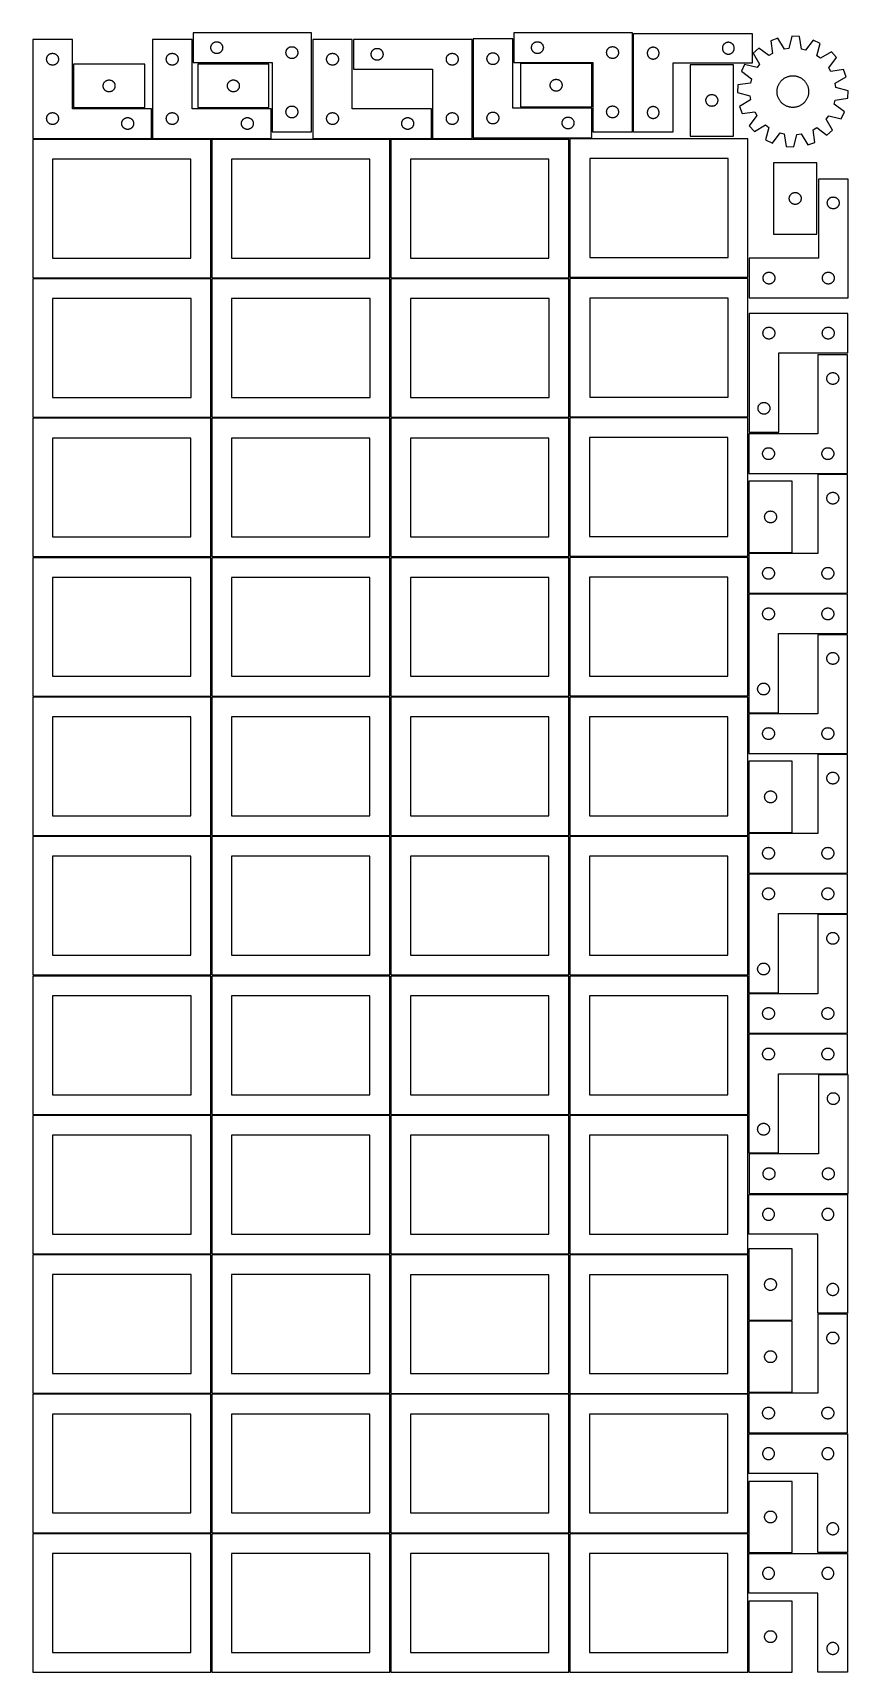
# Model space of a CAD drawing. Header units: millimetres. Extents: x 7 to 1243, y 7 to 2493.
import ezdxf

# ---------------------------------------------------------------- set-up
doc = ezdxf.new("R2010")
doc.units = ezdxf.units.MM
doc.layers.add('COMMON', color=5, linetype='CONTINUOUS', true_color=0x0000ff)
doc.layers.add('CUT', color=7, linetype='CONTINUOUS', true_color=0x000000)

msp = doc.modelspace()

# ---------------------------------------------------------------- linework, layer by layer
at = {"layer": 'COMMON'}
for p, q in [((277.291899, 1062.562899), (277.291899, 852.562899)), ((820.333739, 1062.541934), (820.333739, 852.541934)), ((6.541899, 851.812898), (276.541899, 851.812898)), ((277.291899, 851.062898), (277.291899, 641.062898)), ((278.0419, 851.812898), (548.0419, 851.812898)), ((549.583739, 851.791933), (819.583739, 851.791933)), ((820.333739, 851.041933), (820.333739, 641.041933)), ((821.08374, 851.791933), (1091.08374, 851.791933)), ((276.541899, 640.312898), (6.541899, 640.312898)), ((277.291899, 639.562897), (277.291899, 429.562897)), ((548.0419, 640.312898), (278.0419, 640.312898)), ((549.583739, 640.291932), (819.583739, 640.291932)), ((820.333739, 639.541932), (820.333739, 429.541932)), ((821.08374, 640.291932), (1091.08374, 640.291932)), ((6.541899, 428.812896), (276.520965, 428.812896)), ((277.270965, 428.062896), (277.270965, 218.062896)), ((278.0419, 428.812896), (548.020966, 428.812896)), ((819.583739, 428.791932), (549.583739, 428.791932)), ((820.333739, 428.041931), (820.333739, 218.041931)), ((1091.08374, 428.791932), (821.08374, 428.791932)), ((549.583739, 217.29193), (819.562896, 217.29193)), ((820.312896, 216.54193), (820.312896, 6.54193)), ((821.08374, 217.29193), (1091.062897, 217.29193))]:
    msp.add_line(p, q, dxfattribs=at)
at = {"layer": 'CUT'}
for p, q in [((429.563564, 2493.284947), (249.563564, 2493.284947)), ((249.563564, 2493.284947), (249.563564, 2448.284947)), ((429.563564, 2343.284947), (429.563564, 2493.284947)), ((916.036739, 2493.354039), (736.036739, 2493.354039)), ((736.036739, 2493.354039), (736.036739, 2448.354039)), ((916.036739, 2343.354039), (916.036739, 2493.354039)), ((917.597318, 2492.444123), (1097.597318, 2492.444123)), ((917.597318, 2342.444123), (917.597318, 2492.444123)), ((1097.597318, 2492.444123), (1097.597318, 2447.444123)), ((1158.105006, 2488.138573), (1153.275283, 2469.373814)), ((1169.62561, 2487.537611), (1158.105006, 2488.138573)), ((1172.476737, 2468.372186), (1169.62561, 2487.537611)), ((66.520965, 2483.251496), (6.520965, 2483.251496)), ((6.520965, 2483.251496), (6.520965, 2333.251496)), ((34.191593, 2461.944829), (34.765152, 2462.078564)), ((34.765152, 2462.078564), (35.346229, 2462.1745)), ((35.346229, 2462.1745), (35.932336, 2462.232227)), ((35.932336, 2462.232227), (36.520965, 2462.251496)), ((36.520965, 2462.251496), (37.109593, 2462.232227)), ((37.109593, 2462.232227), (37.6957, 2462.1745)), ((37.6957, 2462.1745), (38.276778, 2462.078564)), ((38.276778, 2462.078564), (38.850336, 2461.944829)), ((66.520965, 2378.251496), (66.520965, 2483.251496)), ((248.041961, 2483.251496), (188.041961, 2483.251496)), ((188.041961, 2483.251496), (188.041961, 2333.251496)), ((215.712589, 2461.944829), (216.286148, 2462.078564)), ((216.286148, 2462.078564), (216.867225, 2462.1745)), ((216.867225, 2462.1745), (217.453333, 2462.232227)), ((217.453333, 2462.232227), (218.041961, 2462.251496)), ((218.041961, 2462.251496), (218.630589, 2462.232227)), ((218.630589, 2462.232227), (219.216696, 2462.1745)), ((219.216696, 2462.1745), (219.797774, 2462.078564)), ((219.797774, 2462.078564), (220.371332, 2461.944829)), ((248.041961, 2378.251496), (248.041961, 2483.251496)), ((276.563564, 2470.784947), (276.582834, 2471.373575)), ((276.582834, 2470.196319), (276.563564, 2470.784947)), ((276.582834, 2471.373575), (276.64056, 2471.959683)), ((276.64056, 2469.610211), (276.582834, 2470.196319)), ((276.64056, 2471.959683), (276.736497, 2472.54076)), ((276.736497, 2469.029134), (276.64056, 2469.610211)), ((276.736497, 2472.54076), (276.870232, 2473.114318)), ((276.870232, 2468.455576), (276.736497, 2469.029134)), ((276.870232, 2473.114318), (277.041193, 2473.677902)), ((277.041193, 2467.891992), (276.870232, 2468.455576)), ((277.041193, 2473.677902), (277.248648, 2474.229098)), ((277.248648, 2467.340796), (277.041193, 2467.891992)), ((277.248648, 2474.229098), (277.491709, 2474.765545)), ((277.491709, 2466.804349), (277.248648, 2467.340796)), ((277.491709, 2474.765545), (277.769335, 2475.284947)), ((277.769335, 2466.284947), (277.491709, 2466.804349)), ((277.769335, 2475.284947), (278.080338, 2475.785079)), ((278.080338, 2465.784815), (277.769335, 2466.284947)), ((278.080338, 2475.785079), (278.423384, 2476.2638)), ((278.423384, 2465.306094), (278.080338, 2465.784815)), ((278.423384, 2476.2638), (278.797006, 2476.719059)), ((278.797006, 2464.850835), (278.423384, 2465.306094)), ((278.797006, 2476.719059), (279.199603, 2477.148908)), ((279.199603, 2464.420986), (278.797006, 2464.850835)), ((279.199603, 2477.148908), (279.629452, 2477.551505)), ((279.629452, 2464.018389), (279.199603, 2464.420986)), ((279.629452, 2477.551505), (280.084711, 2477.925127)), ((280.084711, 2463.644767), (279.629452, 2464.018389)), ((280.084711, 2477.925127), (280.563432, 2478.268174)), ((280.563432, 2463.301721), (280.084711, 2463.644767)), ((280.563432, 2478.268174), (281.063564, 2478.579176)), ((281.063564, 2462.990718), (280.563432, 2463.301721)), ((281.063564, 2478.579176), (281.582966, 2478.856802)), ((281.582966, 2462.713092), (281.063564, 2462.990718)), ((281.582966, 2478.856802), (282.119413, 2479.099863)), ((282.119413, 2462.470031), (281.582966, 2462.713092)), ((282.119413, 2479.099863), (282.670609, 2479.307318)), ((282.670609, 2462.262576), (282.119413, 2462.470031)), ((282.670609, 2479.307318), (283.234193, 2479.478279)), ((283.234193, 2462.091615), (282.670609, 2462.262576)), ((283.234193, 2479.478279), (283.807751, 2479.612015)), ((283.807751, 2461.957879), (283.234193, 2462.091615)), ((283.807751, 2479.612015), (284.388828, 2479.707951)), ((284.388828, 2479.707951), (284.974936, 2479.765677)), ((284.974936, 2479.765677), (285.563564, 2479.784947)), ((285.563564, 2479.784947), (286.152192, 2479.765677)), ((286.152192, 2479.765677), (286.7383, 2479.707951)), ((286.7383, 2479.707951), (287.319377, 2479.612015)), ((287.319377, 2479.612015), (287.892936, 2479.478279)), ((287.892936, 2462.091615), (287.319377, 2461.957879)), ((287.892936, 2479.478279), (288.456519, 2479.307318)), ((288.456519, 2462.262576), (287.892936, 2462.091615)), ((288.456519, 2479.307318), (289.007715, 2479.099863)), ((289.007715, 2462.470031), (288.456519, 2462.262576)), ((289.007715, 2479.099863), (289.544162, 2478.856802)), ((289.544162, 2462.713092), (289.007715, 2462.470031)), ((289.544162, 2478.856802), (290.063564, 2478.579176)), ((290.063564, 2462.990718), (289.544162, 2462.713092)), ((290.063564, 2478.579176), (290.563696, 2478.268174)), ((290.563696, 2463.301721), (290.063564, 2462.990718)), ((290.563696, 2478.268174), (291.042417, 2477.925127)), ((291.042417, 2463.644767), (290.563696, 2463.301721)), ((291.042417, 2477.925127), (291.497676, 2477.551505)), ((291.497676, 2464.018389), (291.042417, 2463.644767)), ((291.497676, 2477.551505), (291.927525, 2477.148908)), ((291.927525, 2464.420986), (291.497676, 2464.018389)), ((291.927525, 2477.148908), (292.330122, 2476.719059)), ((292.330122, 2464.850835), (291.927525, 2464.420986)), ((292.330122, 2476.719059), (292.703744, 2476.2638)), ((292.703744, 2465.306094), (292.330122, 2464.850835)), ((292.703744, 2476.2638), (293.046791, 2475.785079)), ((293.046791, 2465.784815), (292.703744, 2465.306094)), ((293.046791, 2475.785079), (293.357793, 2475.284947)), ((293.357793, 2466.284947), (293.046791, 2465.784815)), ((293.357793, 2475.284947), (293.635419, 2474.765545)), ((293.635419, 2466.804349), (293.357793, 2466.284947)), ((293.635419, 2474.765545), (293.87848, 2474.229098)), ((293.87848, 2467.340796), (293.635419, 2466.804349)), ((293.87848, 2474.229098), (294.085935, 2473.677902)), ((294.085935, 2467.891992), (293.87848, 2467.340796)), ((294.085935, 2473.677902), (294.256897, 2473.114318)), ((294.256897, 2468.455576), (294.085935, 2467.891992)), ((294.256897, 2473.114318), (294.390632, 2472.54076)), ((294.390632, 2469.029134), (294.256897, 2468.455576)), ((294.390632, 2472.54076), (294.486568, 2471.959683)), ((294.486568, 2469.610211), (294.390632, 2469.029134)), ((294.486568, 2471.959683), (294.544294, 2471.373575)), ((294.544294, 2470.196319), (294.486568, 2469.610211)), ((294.544294, 2471.373575), (294.563564, 2470.784947)), ((294.563564, 2470.784947), (294.544294, 2470.196319)), ((390.563564, 2463.284947), (390.582834, 2463.873575)), ((390.582834, 2462.696319), (390.563564, 2463.284947)), ((390.582834, 2463.873575), (390.64056, 2464.459683)), ((390.64056, 2462.110211), (390.582834, 2462.696319)), ((390.64056, 2464.459683), (390.736497, 2465.04076)), ((390.736497, 2461.529134), (390.64056, 2462.110211)), ((390.736497, 2465.04076), (390.870232, 2465.614318)), ((390.870232, 2465.614318), (391.041193, 2466.177902)), ((391.041193, 2466.177902), (391.248648, 2466.729098)), ((391.248648, 2466.729098), (391.491709, 2467.265545)), ((391.491709, 2467.265545), (391.769335, 2467.784947)), ((391.769335, 2467.784947), (392.080338, 2468.285079)), ((392.080338, 2468.285079), (392.423384, 2468.7638)), ((392.423384, 2468.7638), (392.797006, 2469.219059)), ((392.797006, 2469.219059), (393.199603, 2469.648908)), ((393.199603, 2469.648908), (393.629452, 2470.051505)), ((393.629452, 2470.051505), (394.084711, 2470.425127)), ((394.084711, 2470.425127), (394.563432, 2470.768174)), ((394.563432, 2470.768174), (395.063564, 2471.079176)), ((395.063564, 2471.079176), (395.582966, 2471.356802)), ((395.582966, 2471.356802), (396.119413, 2471.599863)), ((396.119413, 2471.599863), (396.670609, 2471.807318)), ((396.670609, 2471.807318), (397.234193, 2471.978279)), ((397.234193, 2471.978279), (397.807751, 2472.112015)), ((397.807751, 2472.112015), (398.388828, 2472.207951)), ((398.388828, 2472.207951), (398.974936, 2472.265677)), ((398.974936, 2472.265677), (399.563564, 2472.284947)), ((399.563564, 2472.284947), (400.152192, 2472.265677)), ((400.152192, 2472.265677), (400.7383, 2472.207951)), ((400.7383, 2472.207951), (401.319377, 2472.112015)), ((401.319377, 2472.112015), (401.892936, 2471.978279)), ((401.892936, 2471.978279), (402.456519, 2471.807318)), ((402.456519, 2471.807318), (403.007715, 2471.599863)), ((403.007715, 2471.599863), (403.544162, 2471.356802)), ((403.544162, 2471.356802), (404.063564, 2471.079176)), ((404.063564, 2471.079176), (404.563696, 2470.768174)), ((404.563696, 2470.768174), (405.042417, 2470.425127)), ((405.042417, 2470.425127), (405.497676, 2470.051505)), ((405.497676, 2470.051505), (405.927525, 2469.648908)), ((405.927525, 2469.648908), (406.330122, 2469.219059)), ((406.330122, 2469.219059), (406.703744, 2468.7638)), ((406.703744, 2468.7638), (407.046791, 2468.285079)), ((407.046791, 2468.285079), (407.357793, 2467.784947)), ((407.357793, 2467.784947), (407.635419, 2467.265545)), ((407.635419, 2467.265545), (407.87848, 2466.729098)), ((407.87848, 2466.729098), (408.085935, 2466.177902)), ((408.085935, 2466.177902), (408.256897, 2465.614318)), ((408.256897, 2465.614318), (408.390632, 2465.04076)), ((408.390632, 2465.04076), (408.486568, 2464.459683)), ((408.486568, 2462.110211), (408.390632, 2461.529134)), ((408.486568, 2464.459683), (408.544294, 2463.873575)), ((408.544294, 2462.696319), (408.486568, 2462.110211)), ((408.544294, 2463.873575), (408.563564, 2463.284947)), ((408.563564, 2463.284947), (408.544294, 2462.696319)), ((491.20169, 2483.251496), (431.20169, 2483.251496)), ((431.20169, 2483.251496), (431.20169, 2333.251496)), ((458.872318, 2461.944829), (459.445877, 2462.078564)), ((459.445877, 2462.078564), (460.026954, 2462.1745)), ((460.026954, 2462.1745), (460.613062, 2462.232227)), ((460.613062, 2462.232227), (461.20169, 2462.251496)), ((461.20169, 2462.251496), (461.790318, 2462.232227)), ((461.790318, 2462.232227), (462.376425, 2462.1745)), ((462.376425, 2462.1745), (462.957503, 2462.078564)), ((462.957503, 2462.078564), (463.531061, 2461.944829)), ((491.20169, 2378.251496), (491.20169, 2483.251496)), ((672.840542, 2483.2515), (492.840542, 2483.2515)), ((492.840542, 2483.2515), (492.840542, 2438.2515)), ((519.917538, 2461.926235), (520.013474, 2462.507313)), ((520.013474, 2462.507313), (520.147209, 2463.080871)), ((520.147209, 2463.080871), (520.31817, 2463.644455)), ((520.31817, 2463.644455), (520.525626, 2464.195651)), ((520.525626, 2464.195651), (520.768687, 2464.732098)), ((520.768687, 2464.732098), (521.046313, 2465.2515)), ((521.046313, 2465.2515), (521.357315, 2465.751632)), ((521.357315, 2465.751632), (521.700362, 2466.230353)), ((521.700362, 2466.230353), (522.073983, 2466.685612)), ((522.073983, 2466.685612), (522.476581, 2467.115461)), ((522.476581, 2467.115461), (522.906429, 2467.518058)), ((522.906429, 2467.518058), (523.361689, 2467.89168)), ((523.361689, 2467.89168), (523.84041, 2468.234726)), ((523.84041, 2468.234726), (524.340542, 2468.545728)), ((524.340542, 2468.545728), (524.859943, 2468.823354)), ((524.859943, 2468.823354), (525.396391, 2469.066416)), ((525.396391, 2469.066416), (525.947586, 2469.273871)), ((525.947586, 2469.273871), (526.51117, 2469.444832)), ((526.51117, 2469.444832), (527.084729, 2469.578567)), ((527.084729, 2469.578567), (527.665806, 2469.674504)), ((527.665806, 2469.674504), (528.251913, 2469.73223)), ((528.251913, 2469.73223), (528.840542, 2469.7515)), ((528.840542, 2469.7515), (529.42917, 2469.73223)), ((529.42917, 2469.73223), (530.015277, 2469.674504)), ((530.015277, 2469.674504), (530.596355, 2469.578567)), ((530.596355, 2469.578567), (531.169913, 2469.444832)), ((531.169913, 2469.444832), (531.733497, 2469.273871)), ((531.733497, 2469.273871), (532.284693, 2469.066416)), ((532.284693, 2469.066416), (532.82114, 2468.823354)), ((532.82114, 2468.823354), (533.340542, 2468.545728)), ((533.340542, 2468.545728), (533.840674, 2468.234726)), ((533.840674, 2468.234726), (534.319394, 2467.89168)), ((534.319394, 2467.89168), (534.774654, 2467.518058)), ((534.774654, 2467.518058), (535.204503, 2467.115461)), ((535.204503, 2467.115461), (535.6071, 2466.685612)), ((535.6071, 2466.685612), (535.980722, 2466.230353)), ((535.980722, 2466.230353), (536.323768, 2465.751632)), ((536.323768, 2465.751632), (536.63477, 2465.2515)), ((536.63477, 2465.2515), (536.912396, 2464.732098)), ((536.912396, 2464.732098), (537.155457, 2464.195651)), ((537.155457, 2464.195651), (537.362913, 2463.644455)), ((537.362913, 2463.644455), (537.533874, 2463.080871)), ((537.533874, 2463.080871), (537.667609, 2462.507313)), ((537.667609, 2462.507313), (537.763545, 2461.926235)), ((640.51117, 2461.944832), (641.084729, 2462.078567)), ((641.084729, 2462.078567), (641.665806, 2462.174504)), ((641.665806, 2462.174504), (642.251913, 2462.23223)), ((642.251913, 2462.23223), (642.840542, 2462.2515)), ((642.840542, 2462.2515), (643.42917, 2462.23223)), ((643.42917, 2462.23223), (644.015277, 2462.174504)), ((644.015277, 2462.174504), (644.596355, 2462.078567)), ((644.596355, 2462.078567), (645.169913, 2461.944832)), ((672.840542, 2333.2515), (672.840542, 2483.2515)), ((734.500884, 2484.074494), (674.500884, 2484.074494)), ((674.500884, 2484.074494), (674.500884, 2334.074494)), ((700.000884, 2461.868723), (700.520286, 2462.146349)), ((700.520286, 2462.146349), (701.056733, 2462.38941)), ((701.056733, 2462.38941), (701.607929, 2462.596865)), ((701.607929, 2462.596865), (702.171513, 2462.767827)), ((702.171513, 2462.767827), (702.745071, 2462.901562)), ((702.745071, 2462.901562), (703.326148, 2462.997498)), ((703.326148, 2462.997498), (703.912256, 2463.055225)), ((703.912256, 2463.055225), (704.500884, 2463.074494)), ((704.500884, 2463.074494), (705.089512, 2463.055225)), ((705.089512, 2463.055225), (705.67562, 2462.997498)), ((705.67562, 2462.997498), (706.256697, 2462.901562)), ((706.256697, 2462.901562), (706.830255, 2462.767827)), ((706.830255, 2462.767827), (707.393839, 2462.596865)), ((707.393839, 2462.596865), (707.945035, 2462.38941)), ((707.945035, 2462.38941), (708.481482, 2462.146349)), ((708.481482, 2462.146349), (709.000884, 2461.868723)), ((734.500884, 2379.074494), (734.500884, 2484.074494)), ((763.036739, 2470.854039), (763.056009, 2471.442667)), ((763.056009, 2470.265411), (763.036739, 2470.854039)), ((763.056009, 2471.442667), (763.113735, 2472.028775)), ((763.113735, 2469.679303), (763.056009, 2470.265411)), ((763.113735, 2472.028775), (763.209672, 2472.609852)), ((763.209672, 2469.098226), (763.113735, 2469.679303)), ((763.209672, 2472.609852), (763.343407, 2473.18341)), ((763.343407, 2468.524667), (763.209672, 2469.098226)), ((763.343407, 2473.18341), (763.514368, 2473.746994)), ((763.514368, 2467.961084), (763.343407, 2468.524667)), ((763.514368, 2473.746994), (763.721823, 2474.29819)), ((763.721823, 2467.409888), (763.514368, 2467.961084)), ((763.721823, 2474.29819), (763.964884, 2474.834637)), ((763.964884, 2466.873441), (763.721823, 2467.409888)), ((763.964884, 2474.834637), (764.242511, 2475.354039)), ((764.242511, 2466.354039), (763.964884, 2466.873441)), ((764.242511, 2475.354039), (764.553513, 2475.854171)), ((764.553513, 2465.853907), (764.242511, 2466.354039)), ((764.553513, 2475.854171), (764.896559, 2476.332892)), ((764.896559, 2465.375186), (764.553513, 2465.853907)), ((764.896559, 2476.332892), (765.270181, 2476.788151)), ((765.270181, 2464.919926), (764.896559, 2465.375186)), ((765.270181, 2476.788151), (765.672778, 2477.218)), ((765.672778, 2464.490078), (765.270181, 2464.919926)), ((765.672778, 2477.218), (766.102627, 2477.620597)), ((766.102627, 2464.087481), (765.672778, 2464.490078)), ((766.102627, 2477.620597), (766.557886, 2477.994219)), ((766.557886, 2463.713859), (766.102627, 2464.087481)), ((766.557886, 2477.994219), (767.036607, 2478.337265)), ((767.036607, 2463.370812), (766.557886, 2463.713859)), ((767.036607, 2478.337265), (767.536739, 2478.648267)), ((767.536739, 2463.05981), (767.036607, 2463.370812)), ((767.536739, 2478.648267), (768.056141, 2478.925893)), ((768.056141, 2462.782184), (767.536739, 2463.05981)), ((768.056141, 2478.925893), (768.592588, 2479.168955)), ((768.592588, 2462.539123), (768.056141, 2462.782184)), ((768.592588, 2479.168955), (769.143784, 2479.37641)), ((769.143784, 2462.331668), (768.592588, 2462.539123)), ((769.143784, 2479.37641), (769.707368, 2479.547371)), ((769.707368, 2462.160706), (769.143784, 2462.331668)), ((769.707368, 2479.547371), (770.280926, 2479.681106)), ((770.280926, 2462.026971), (769.707368, 2462.160706)), ((770.280926, 2479.681106), (770.862003, 2479.777043)), ((770.862003, 2461.931035), (770.280926, 2462.026971)), ((770.862003, 2479.777043), (771.448111, 2479.834769)), ((771.448111, 2479.834769), (772.036739, 2479.854039)), ((772.036739, 2479.854039), (772.625367, 2479.834769)), ((772.625367, 2479.834769), (773.211475, 2479.777043)), ((773.211475, 2479.777043), (773.792552, 2479.681106)), ((773.792552, 2462.026971), (773.211475, 2461.931035)), ((773.792552, 2479.681106), (774.366111, 2479.547371)), ((774.366111, 2462.160706), (773.792552, 2462.026971)), ((774.366111, 2479.547371), (774.929694, 2479.37641)), ((774.929694, 2462.331668), (774.366111, 2462.160706)), ((774.929694, 2479.37641), (775.48089, 2479.168955)), ((775.48089, 2462.539123), (774.929694, 2462.331668)), ((775.48089, 2479.168955), (776.017337, 2478.925893)), ((776.017337, 2462.782184), (775.48089, 2462.539123)), ((776.017337, 2478.925893), (776.536739, 2478.648267)), ((776.536739, 2463.05981), (776.017337, 2462.782184)), ((776.536739, 2478.648267), (777.036871, 2478.337265)), ((777.036871, 2463.370812), (776.536739, 2463.05981)), ((777.036871, 2478.337265), (777.515592, 2477.994219)), ((777.515592, 2463.713859), (777.036871, 2463.370812)), ((777.515592, 2477.994219), (777.970851, 2477.620597)), ((777.970851, 2464.087481), (777.515592, 2463.713859)), ((777.970851, 2477.620597), (778.4007, 2477.218)), ((778.4007, 2464.490078), (777.970851, 2464.087481)), ((778.4007, 2477.218), (778.803297, 2476.788151)), ((778.803297, 2464.919926), (778.4007, 2464.490078)), ((778.803297, 2476.788151), (779.176919, 2476.332892)), ((779.176919, 2465.375186), (778.803297, 2464.919926)), ((779.176919, 2476.332892), (779.519966, 2475.854171)), ((779.519966, 2465.853907), (779.176919, 2465.375186)), ((779.519966, 2475.854171), (779.830968, 2475.354039)), ((779.830968, 2466.354039), (779.519966, 2465.853907)), ((779.830968, 2475.354039), (780.108594, 2474.834637)), ((780.108594, 2466.873441), (779.830968, 2466.354039)), ((780.108594, 2474.834637), (780.351655, 2474.29819)), ((780.351655, 2467.409888), (780.108594, 2466.873441)), ((780.351655, 2474.29819), (780.55911, 2473.746994)), ((780.55911, 2467.961084), (780.351655, 2467.409888)), ((780.55911, 2473.746994), (780.730072, 2473.18341)), ((780.730072, 2468.524667), (780.55911, 2467.961084)), ((780.730072, 2473.18341), (780.863807, 2472.609852)), ((780.863807, 2469.098226), (780.730072, 2468.524667)), ((780.863807, 2472.609852), (780.959743, 2472.028775)), ((780.959743, 2469.679303), (780.863807, 2469.098226)), ((780.959743, 2472.028775), (781.017469, 2471.442667)), ((781.017469, 2470.265411), (780.959743, 2469.679303)), ((781.017469, 2471.442667), (781.036739, 2470.854039)), ((781.036739, 2470.854039), (781.017469, 2470.265411)), ((877.036739, 2463.354039), (877.056009, 2463.942667)), ((877.056009, 2462.765411), (877.036739, 2463.354039)), ((877.056009, 2463.942667), (877.113735, 2464.528775)), ((877.113735, 2462.179303), (877.056009, 2462.765411)), ((877.113735, 2464.528775), (877.209672, 2465.109852)), ((877.209672, 2461.598226), (877.113735, 2462.179303)), ((877.209672, 2465.109852), (877.343407, 2465.68341)), ((877.343407, 2465.68341), (877.514368, 2466.246994)), ((877.514368, 2466.246994), (877.721823, 2466.79819)), ((877.721823, 2466.79819), (877.964884, 2467.334637)), ((877.964884, 2467.334637), (878.242511, 2467.854039)), ((878.242511, 2467.854039), (878.553513, 2468.354171)), ((878.553513, 2468.354171), (878.896559, 2468.832892)), ((878.896559, 2468.832892), (879.270181, 2469.288151)), ((879.270181, 2469.288151), (879.672778, 2469.718)), ((879.672778, 2469.718), (880.102627, 2470.120597)), ((880.102627, 2470.120597), (880.557886, 2470.494219)), ((880.557886, 2470.494219), (881.036607, 2470.837265)), ((881.036607, 2470.837265), (881.536739, 2471.148267)), ((881.536739, 2471.148267), (882.056141, 2471.425893)), ((882.056141, 2471.425893), (882.592588, 2471.668955)), ((882.592588, 2471.668955), (883.143784, 2471.87641)), ((883.143784, 2471.87641), (883.707368, 2472.047371)), ((883.707368, 2472.047371), (884.280926, 2472.181106)), ((884.280926, 2472.181106), (884.862003, 2472.277043)), ((884.862003, 2472.277043), (885.448111, 2472.334769)), ((885.448111, 2472.334769), (886.036739, 2472.354039)), ((886.036739, 2472.354039), (886.625367, 2472.334769)), ((886.625367, 2472.334769), (887.211475, 2472.277043)), ((887.211475, 2472.277043), (887.792552, 2472.181106)), ((887.792552, 2472.181106), (888.366111, 2472.047371)), ((888.366111, 2472.047371), (888.929694, 2471.87641)), ((888.929694, 2471.87641), (889.48089, 2471.668955)), ((889.48089, 2471.668955), (890.017337, 2471.425893)), ((890.017337, 2471.425893), (890.536739, 2471.148267)), ((890.536739, 2471.148267), (891.036871, 2470.837265)), ((891.036871, 2470.837265), (891.515592, 2470.494219)), ((891.515592, 2470.494219), (891.970851, 2470.120597)), ((891.970851, 2470.120597), (892.4007, 2469.718)), ((892.4007, 2469.718), (892.803297, 2469.288151)), ((892.803297, 2469.288151), (893.176919, 2468.832892)), ((893.176919, 2468.832892), (893.519966, 2468.354171)), ((893.519966, 2468.354171), (893.830968, 2467.854039)), ((893.830968, 2467.854039), (894.108594, 2467.334637)), ((894.108594, 2467.334637), (894.351655, 2466.79819)), ((894.351655, 2466.79819), (894.55911, 2466.246994)), ((894.55911, 2466.246994), (894.730072, 2465.68341)), ((894.730072, 2465.68341), (894.863807, 2465.109852)), ((894.863807, 2465.109852), (894.959743, 2464.528775)), ((894.959743, 2462.179303), (894.863807, 2461.598226)), ((894.959743, 2464.528775), (895.017469, 2463.942667)), ((895.017469, 2462.765411), (894.959743, 2462.179303)), ((895.017469, 2463.942667), (895.036739, 2463.354039)), ((895.036739, 2463.354039), (895.017469, 2462.765411)), ((938.616588, 2463.032751), (938.597318, 2462.444123)), ((938.597318, 2462.444123), (938.616588, 2461.855495)), ((938.674315, 2463.618859), (938.616588, 2463.032751)), ((938.770251, 2464.199936), (938.674315, 2463.618859)), ((938.903986, 2464.773495), (938.770251, 2464.199936)), ((939.074947, 2465.337078), (938.903986, 2464.773495)), ((939.282403, 2465.888274), (939.074947, 2465.337078)), ((939.525464, 2466.424721), (939.282403, 2465.888274)), ((939.80309, 2466.944123), (939.525464, 2466.424721)), ((940.114092, 2467.444255), (939.80309, 2466.944123)), ((940.457138, 2467.922976), (940.114092, 2467.444255)), ((940.83076, 2468.378235), (940.457138, 2467.922976)), ((941.233357, 2468.808084), (940.83076, 2468.378235)), ((941.663206, 2469.210681), (941.233357, 2468.808084)), ((942.118465, 2469.584303), (941.663206, 2469.210681)), ((942.597186, 2469.92735), (942.118465, 2469.584303)), ((943.097318, 2470.238352), (942.597186, 2469.92735)), ((943.61672, 2470.515978), (943.097318, 2470.238352)), ((944.153167, 2470.759039), (943.61672, 2470.515978)), ((944.704363, 2470.966494), (944.153167, 2470.759039)), ((945.267947, 2471.137456), (944.704363, 2470.966494)), ((945.841505, 2471.271191), (945.267947, 2471.137456)), ((946.422583, 2471.367127), (945.841505, 2471.271191)), ((947.00869, 2471.424853), (946.422583, 2471.367127)), ((947.597318, 2471.444123), (947.00869, 2471.424853)), ((948.185946, 2471.424853), (947.597318, 2471.444123)), ((948.772054, 2471.367127), (948.185946, 2471.424853)), ((949.353131, 2471.271191), (948.772054, 2471.367127)), ((949.92669, 2471.137456), (949.353131, 2471.271191)), ((950.490273, 2470.966494), (949.92669, 2471.137456)), ((951.041469, 2470.759039), (950.490273, 2470.966494)), ((951.577917, 2470.515978), (951.041469, 2470.759039)), ((952.097318, 2470.238352), (951.577917, 2470.515978)), ((952.59745, 2469.92735), (952.097318, 2470.238352)), ((953.076171, 2469.584303), (952.59745, 2469.92735)), ((953.531431, 2469.210681), (953.076171, 2469.584303)), ((953.961279, 2468.808084), (953.531431, 2469.210681)), ((954.363877, 2468.378235), (953.961279, 2468.808084)), ((954.737498, 2467.922976), (954.363877, 2468.378235)), ((955.080545, 2467.444255), (954.737498, 2467.922976)), ((955.391547, 2466.944123), (955.080545, 2467.444255)), ((955.669173, 2466.424721), (955.391547, 2466.944123)), ((955.912234, 2465.888274), (955.669173, 2466.424721)), ((956.119689, 2465.337078), (955.912234, 2465.888274)), ((956.290651, 2464.773495), (956.119689, 2465.337078)), ((956.424386, 2464.199936), (956.290651, 2464.773495)), ((956.520322, 2463.618859), (956.424386, 2464.199936)), ((956.578049, 2463.032751), (956.520322, 2463.618859)), ((956.597318, 2462.444123), (956.578049, 2463.032751)), ((956.578049, 2461.855495), (956.597318, 2462.444123)), ((1052.616588, 2470.532751), (1052.597318, 2469.944123)), ((1052.597318, 2469.944123), (1052.616588, 2469.355495)), ((1052.674315, 2471.118859), (1052.616588, 2470.532751)), ((1052.616588, 2469.355495), (1052.674315, 2468.769387)), ((1052.770251, 2471.699936), (1052.674315, 2471.118859)), ((1052.674315, 2468.769387), (1052.770251, 2468.18831)), ((1052.903986, 2472.273495), (1052.770251, 2471.699936)), ((1052.770251, 2468.18831), (1052.903986, 2467.614752)), ((1053.074947, 2472.837078), (1052.903986, 2472.273495)), ((1052.903986, 2467.614752), (1053.074947, 2467.051168)), ((1053.282403, 2473.388274), (1053.074947, 2472.837078)), ((1053.074947, 2467.051168), (1053.282403, 2466.499972)), ((1053.525464, 2473.924721), (1053.282403, 2473.388274)), ((1053.282403, 2466.499972), (1053.525464, 2465.963525)), ((1053.80309, 2474.444123), (1053.525464, 2473.924721)), ((1053.525464, 2465.963525), (1053.80309, 2465.444123)), ((1054.114092, 2474.944255), (1053.80309, 2474.444123)), ((1053.80309, 2465.444123), (1054.114092, 2464.943991)), ((1054.457138, 2475.422976), (1054.114092, 2474.944255)), ((1054.114092, 2464.943991), (1054.457138, 2464.46527)), ((1054.83076, 2475.878235), (1054.457138, 2475.422976)), ((1054.457138, 2464.46527), (1054.83076, 2464.010011)), ((1055.233357, 2476.308084), (1054.83076, 2475.878235)), ((1054.83076, 2464.010011), (1055.233357, 2463.580162)), ((1055.663206, 2476.710681), (1055.233357, 2476.308084)), ((1055.233357, 2463.580162), (1055.663206, 2463.177565)), ((1056.118465, 2477.084303), (1055.663206, 2476.710681)), ((1055.663206, 2463.177565), (1056.118465, 2462.803943)), ((1056.597186, 2477.42735), (1056.118465, 2477.084303)), ((1056.118465, 2462.803943), (1056.597186, 2462.460897)), ((1057.097318, 2477.738352), (1056.597186, 2477.42735)), ((1056.597186, 2462.460897), (1057.097318, 2462.149895)), ((1057.61672, 2478.015978), (1057.097318, 2477.738352)), ((1057.097318, 2462.149895), (1057.61672, 2461.872268)), ((1058.153167, 2478.259039), (1057.61672, 2478.015978)), ((1058.704363, 2478.466494), (1058.153167, 2478.259039)), ((1059.267947, 2478.637456), (1058.704363, 2478.466494)), ((1059.841505, 2478.771191), (1059.267947, 2478.637456)), ((1060.422583, 2478.867127), (1059.841505, 2478.771191)), ((1061.00869, 2478.924853), (1060.422583, 2478.867127)), ((1061.597318, 2478.944123), (1061.00869, 2478.924853)), ((1062.185946, 2478.924853), (1061.597318, 2478.944123)), ((1062.772054, 2478.867127), (1062.185946, 2478.924853)), ((1063.353131, 2478.771191), (1062.772054, 2478.867127)), ((1063.92669, 2478.637456), (1063.353131, 2478.771191)), ((1064.490273, 2478.466494), (1063.92669, 2478.637456)), ((1065.041469, 2478.259039), (1064.490273, 2478.466494)), ((1065.577917, 2478.015978), (1065.041469, 2478.259039)), ((1066.097318, 2477.738352), (1065.577917, 2478.015978)), ((1065.577917, 2461.872268), (1066.097318, 2462.149895)), ((1066.59745, 2477.42735), (1066.097318, 2477.738352)), ((1066.097318, 2462.149895), (1066.59745, 2462.460897)), ((1067.076171, 2477.084303), (1066.59745, 2477.42735)), ((1066.59745, 2462.460897), (1067.076171, 2462.803943)), ((1067.531431, 2476.710681), (1067.076171, 2477.084303)), ((1067.076171, 2462.803943), (1067.531431, 2463.177565)), ((1067.961279, 2476.308084), (1067.531431, 2476.710681)), ((1067.531431, 2463.177565), (1067.961279, 2463.580162)), ((1068.363877, 2475.878235), (1067.961279, 2476.308084)), ((1067.961279, 2463.580162), (1068.363877, 2464.010011)), ((1068.737498, 2475.422976), (1068.363877, 2475.878235)), ((1068.363877, 2464.010011), (1068.737498, 2464.46527)), ((1069.080545, 2474.944255), (1068.737498, 2475.422976)), ((1068.737498, 2464.46527), (1069.080545, 2464.943991)), ((1069.391547, 2474.444123), (1069.080545, 2474.944255)), ((1069.080545, 2464.943991), (1069.391547, 2465.444123)), ((1069.669173, 2473.924721), (1069.391547, 2474.444123)), ((1069.391547, 2465.444123), (1069.669173, 2465.963525)), ((1069.912234, 2473.388274), (1069.669173, 2473.924721)), ((1069.669173, 2465.963525), (1069.912234, 2466.499972)), ((1070.119689, 2472.837078), (1069.912234, 2473.388274)), ((1069.912234, 2466.499972), (1070.119689, 2467.051168)), ((1070.290651, 2472.273495), (1070.119689, 2472.837078)), ((1070.119689, 2467.051168), (1070.290651, 2467.614752)), ((1070.424386, 2471.699936), (1070.290651, 2472.273495)), ((1070.290651, 2467.614752), (1070.424386, 2468.18831)), ((1070.520322, 2471.118859), (1070.424386, 2471.699936)), ((1070.424386, 2468.18831), (1070.520322, 2468.769387)), ((1070.578049, 2470.532751), (1070.520322, 2471.118859)), ((1070.520322, 2468.769387), (1070.578049, 2469.355495)), ((1070.597318, 2469.944123), (1070.578049, 2470.532751)), ((1070.578049, 2469.355495), (1070.597318, 2469.944123)), ((1107.695992, 2470.274021), (1099.12475, 2462.552669)), ((1099.12475, 2462.552669), (1108.978308, 2445.86885)), ((1123.264045, 2458.738071), (1107.695992, 2470.274021)), ((1128.789082, 2462.02694), (1123.264045, 2458.738071)), ((1136.94383, 2485.065099), (1126.070202, 2481.211572)), ((1126.070202, 2481.211572), (1128.789082, 2462.02694)), ((1146.912219, 2468.449635), (1136.94383, 2485.065099)), ((1153.275283, 2469.373814), (1146.912219, 2468.449635)), ((1178.70911, 2466.790977), (1172.476737, 2468.372186)), ((1190.352155, 2482.279099), (1178.70911, 2466.790977)), ((1200.765827, 2477.315137), (1190.352155, 2482.279099)), ((1196.065634, 2458.517515), (1200.765827, 2477.315137)), ((1217.902312, 2464.525201), (1201.218493, 2454.671642)), ((1225.623664, 2455.953959), (1217.902312, 2464.525201)), ((27.520965, 2453.251496), (27.540234, 2453.840124)), ((27.540234, 2452.662868), (27.520965, 2453.251496)), ((27.540234, 2453.840124), (27.597961, 2454.426232)), ((27.597961, 2452.07676), (27.540234, 2452.662868)), ((27.597961, 2454.426232), (27.693897, 2455.007309)), ((27.693897, 2451.495683), (27.597961, 2452.07676)), ((27.693897, 2455.007309), (27.827632, 2455.580868)), ((27.827632, 2450.922125), (27.693897, 2451.495683)), ((27.827632, 2455.580868), (27.998593, 2456.144451)), ((27.998593, 2450.358541), (27.827632, 2450.922125)), ((27.998593, 2456.144451), (28.206049, 2456.695647)), ((28.206049, 2449.807345), (27.998593, 2450.358541)), ((28.206049, 2456.695647), (28.44911, 2457.232094)), ((28.44911, 2449.270898), (28.206049, 2449.807345)), ((28.44911, 2457.232094), (28.726736, 2457.751496)), ((28.726736, 2448.751496), (28.44911, 2449.270898)), ((28.726736, 2457.751496), (29.037738, 2458.251628)), ((29.037738, 2448.251364), (28.726736, 2448.751496)), ((29.037738, 2458.251628), (29.380785, 2458.730349)), ((29.380785, 2447.772643), (29.037738, 2448.251364)), ((29.380785, 2458.730349), (29.754406, 2459.185609)), ((29.754406, 2447.317384), (29.380785, 2447.772643)), ((29.754406, 2459.185609), (30.157004, 2459.615457)), ((30.157004, 2446.887535), (29.754406, 2447.317384)), ((30.157004, 2459.615457), (30.586852, 2460.018054)), ((30.586852, 2446.484938), (30.157004, 2446.887535)), ((30.586852, 2460.018054), (31.042112, 2460.391676)), ((31.042112, 2446.111316), (30.586852, 2446.484938)), ((31.042112, 2460.391676), (31.520833, 2460.734723)), ((31.520833, 2445.76827), (31.042112, 2446.111316)), ((31.520833, 2460.734723), (32.020965, 2461.045725)), ((32.020965, 2445.457268), (31.520833, 2445.76827)), ((32.020965, 2461.045725), (32.540366, 2461.323351)), ((32.540366, 2445.179642), (32.020965, 2445.457268)), ((32.540366, 2461.323351), (33.076814, 2461.566412)), ((33.076814, 2444.93658), (32.540366, 2445.179642)), ((33.076814, 2461.566412), (33.628009, 2461.773867)), ((33.628009, 2444.729125), (33.076814, 2444.93658)), ((33.628009, 2461.773867), (34.191593, 2461.944829)), ((34.191593, 2444.558164), (33.628009, 2444.729125)), ((34.765152, 2444.424429), (34.191593, 2444.558164)), ((35.346229, 2444.328492), (34.765152, 2444.424429)), ((35.932336, 2444.270766), (35.346229, 2444.328492)), ((36.520965, 2444.251496), (35.932336, 2444.270766)), ((37.109593, 2444.270766), (36.520965, 2444.251496)), ((37.6957, 2444.328492), (37.109593, 2444.270766)), ((38.276778, 2444.424429), (37.6957, 2444.328492)), ((38.850336, 2444.558164), (38.276778, 2444.424429)), ((38.850336, 2461.944829), (39.41392, 2461.773867)), ((39.41392, 2444.729125), (38.850336, 2444.558164)), ((39.41392, 2461.773867), (39.965116, 2461.566412)), ((39.965116, 2444.93658), (39.41392, 2444.729125)), ((39.965116, 2461.566412), (40.501563, 2461.323351)), ((40.501563, 2445.179642), (39.965116, 2444.93658)), ((40.501563, 2461.323351), (41.020965, 2461.045725)), ((41.020965, 2445.457268), (40.501563, 2445.179642)), ((41.020965, 2461.045725), (41.521097, 2460.734723)), ((41.521097, 2445.76827), (41.020965, 2445.457268)), ((41.521097, 2460.734723), (41.999817, 2460.391676)), ((41.999817, 2446.111316), (41.521097, 2445.76827)), ((41.999817, 2460.391676), (42.455077, 2460.018054)), ((42.455077, 2446.484938), (41.999817, 2446.111316)), ((42.455077, 2460.018054), (42.884926, 2459.615457)), ((42.884926, 2446.887535), (42.455077, 2446.484938)), ((42.884926, 2459.615457), (43.287523, 2459.185609)), ((43.287523, 2447.317384), (42.884926, 2446.887535)), ((43.287523, 2459.185609), (43.661145, 2458.730349)), ((43.661145, 2447.772643), (43.287523, 2447.317384)), ((43.661145, 2458.730349), (44.004191, 2458.251628)), ((44.004191, 2448.251364), (43.661145, 2447.772643)), ((44.004191, 2458.251628), (44.315193, 2457.751496)), ((44.315193, 2448.751496), (44.004191, 2448.251364)), ((44.315193, 2457.751496), (44.592819, 2457.232094)), ((44.592819, 2449.270898), (44.315193, 2448.751496)), ((44.592819, 2457.232094), (44.83588, 2456.695647)), ((44.83588, 2449.807345), (44.592819, 2449.270898)), ((44.83588, 2456.695647), (45.043336, 2456.144451)), ((45.043336, 2450.358541), (44.83588, 2449.807345)), ((45.043336, 2456.144451), (45.214297, 2455.580868)), ((45.214297, 2450.922125), (45.043336, 2450.358541)), ((45.214297, 2455.580868), (45.348032, 2455.007309)), ((45.348032, 2451.495683), (45.214297, 2450.922125)), ((45.348032, 2455.007309), (45.443968, 2454.426232)), ((45.443968, 2452.07676), (45.348032, 2451.495683)), ((45.443968, 2454.426232), (45.501695, 2453.840124)), ((45.501695, 2452.662868), (45.443968, 2452.07676)), ((45.501695, 2453.840124), (45.520965, 2453.251496)), ((45.520965, 2453.251496), (45.501695, 2452.662868)), ((176.244719, 2445.784699), (68.244719, 2445.784699)), ((68.244719, 2445.784699), (68.244719, 2379.784699)), ((176.244719, 2379.784699), (176.244719, 2445.784699)), ((209.041961, 2453.251496), (209.06123, 2453.840124)), ((209.06123, 2452.662868), (209.041961, 2453.251496)), ((209.06123, 2453.840124), (209.118957, 2454.426232)), ((209.118957, 2452.07676), (209.06123, 2452.662868)), ((209.118957, 2454.426232), (209.214893, 2455.007309)), ((209.214893, 2451.495683), (209.118957, 2452.07676)), ((209.214893, 2455.007309), (209.348628, 2455.580868)), ((209.348628, 2450.922125), (209.214893, 2451.495683)), ((209.348628, 2455.580868), (209.51959, 2456.144451)), ((209.51959, 2450.358541), (209.348628, 2450.922125)), ((209.51959, 2456.144451), (209.727045, 2456.695647)), ((209.727045, 2449.807345), (209.51959, 2450.358541)), ((209.727045, 2456.695647), (209.970106, 2457.232094)), ((209.970106, 2449.270898), (209.727045, 2449.807345)), ((209.970106, 2457.232094), (210.247732, 2457.751496)), ((210.247732, 2448.751496), (209.970106, 2449.270898)), ((210.247732, 2457.751496), (210.558734, 2458.251628)), ((210.558734, 2448.251364), (210.247732, 2448.751496)), ((210.558734, 2458.251628), (210.901781, 2458.730349)), ((210.901781, 2447.772643), (210.558734, 2448.251364)), ((210.901781, 2458.730349), (211.275402, 2459.185609)), ((211.275402, 2447.317384), (210.901781, 2447.772643)), ((211.275402, 2459.185609), (211.678, 2459.615457)), ((211.678, 2446.887535), (211.275402, 2447.317384)), ((211.678, 2459.615457), (212.107848, 2460.018054)), ((212.107848, 2446.484938), (211.678, 2446.887535)), ((212.107848, 2460.018054), (212.563108, 2460.391676)), ((212.563108, 2446.111316), (212.107848, 2446.484938)), ((212.563108, 2460.391676), (213.041829, 2460.734723)), ((213.041829, 2445.76827), (212.563108, 2446.111316)), ((213.041829, 2460.734723), (213.541961, 2461.045725)), ((213.541961, 2445.457268), (213.041829, 2445.76827)), ((213.541961, 2461.045725), (214.061363, 2461.323351)), ((214.061363, 2445.179642), (213.541961, 2445.457268)), ((214.061363, 2461.323351), (214.59781, 2461.566412)), ((214.59781, 2444.93658), (214.061363, 2445.179642)), ((214.59781, 2461.566412), (215.149006, 2461.773867)), ((215.149006, 2444.729125), (214.59781, 2444.93658)), ((215.149006, 2461.773867), (215.712589, 2461.944829)), ((215.712589, 2444.558164), (215.149006, 2444.729125)), ((216.286148, 2444.424429), (215.712589, 2444.558164)), ((216.867225, 2444.328492), (216.286148, 2444.424429)), ((217.453333, 2444.270766), (216.867225, 2444.328492)), ((218.041961, 2444.251496), (217.453333, 2444.270766)), ((218.630589, 2444.270766), (218.041961, 2444.251496)), ((219.216696, 2444.328492), (218.630589, 2444.270766)), ((219.797774, 2444.424429), (219.216696, 2444.328492)), ((220.371332, 2444.558164), (219.797774, 2444.424429)), ((220.371332, 2461.944829), (220.934916, 2461.773867)), ((220.934916, 2444.729125), (220.371332, 2444.558164)), ((220.934916, 2461.773867), (221.486112, 2461.566412)), ((221.486112, 2444.93658), (220.934916, 2444.729125)), ((221.486112, 2461.566412), (222.022559, 2461.323351)), ((222.022559, 2445.179642), (221.486112, 2444.93658)), ((222.022559, 2461.323351), (222.541961, 2461.045725)), ((222.541961, 2445.457268), (222.022559, 2445.179642)), ((222.541961, 2461.045725), (223.042093, 2460.734723)), ((223.042093, 2445.76827), (222.541961, 2445.457268)), ((223.042093, 2460.734723), (223.520814, 2460.391676)), ((223.520814, 2446.111316), (223.042093, 2445.76827)), ((223.520814, 2460.391676), (223.976073, 2460.018054)), ((223.976073, 2446.484938), (223.520814, 2446.111316)), ((223.976073, 2460.018054), (224.405922, 2459.615457)), ((224.405922, 2446.887535), (223.976073, 2446.484938)), ((224.405922, 2459.615457), (224.808519, 2459.185609)), ((224.808519, 2447.317384), (224.405922, 2446.887535)), ((224.808519, 2459.185609), (225.182141, 2458.730349)), ((225.182141, 2447.772643), (224.808519, 2447.317384)), ((225.182141, 2458.730349), (225.525187, 2458.251628)), ((225.525187, 2448.251364), (225.182141, 2447.772643)), ((225.525187, 2458.251628), (225.836189, 2457.751496)), ((225.836189, 2448.751496), (225.525187, 2448.251364)), ((225.836189, 2457.751496), (226.113815, 2457.232094)), ((226.113815, 2449.270898), (225.836189, 2448.751496)), ((226.113815, 2457.232094), (226.356877, 2456.695647)), ((226.356877, 2449.807345), (226.113815, 2449.270898)), ((226.356877, 2456.695647), (226.564332, 2456.144451)), ((226.564332, 2450.358541), (226.356877, 2449.807345)), ((226.564332, 2456.144451), (226.735293, 2455.580868)), ((226.735293, 2450.922125), (226.564332, 2450.358541)), ((226.735293, 2455.580868), (226.869028, 2455.007309)), ((226.869028, 2451.495683), (226.735293, 2450.922125)), ((226.869028, 2455.007309), (226.964964, 2454.426232)), ((226.964964, 2452.07676), (226.869028, 2451.495683)), ((226.964964, 2454.426232), (227.022691, 2453.840124)), ((227.022691, 2452.662868), (226.964964, 2452.07676)), ((227.022691, 2453.840124), (227.041961, 2453.251496)), ((227.041961, 2453.251496), (227.022691, 2452.662868)), ((249.563564, 2448.284947), (369.563564, 2448.284947)), ((364.827786, 2445.833286), (256.827786, 2445.833286)), ((256.827786, 2445.833286), (256.827786, 2379.833286)), ((284.388828, 2461.861943), (283.807751, 2461.957879)), ((284.974936, 2461.804217), (284.388828, 2461.861943)), ((285.563564, 2461.784947), (284.974936, 2461.804217)), ((286.152192, 2461.804217), (285.563564, 2461.784947)), ((286.7383, 2461.861943), (286.152192, 2461.804217)), ((287.319377, 2461.957879), (286.7383, 2461.861943)), ((364.827786, 2379.833286), (364.827786, 2445.833286)), ((369.563564, 2448.284947), (369.563564, 2343.284947)), ((390.870232, 2460.955576), (390.736497, 2461.529134)), ((391.041193, 2460.391992), (390.870232, 2460.955576)), ((391.248648, 2459.840796), (391.041193, 2460.391992)), ((391.491709, 2459.304349), (391.248648, 2459.840796)), ((391.769335, 2458.784947), (391.491709, 2459.304349)), ((392.080338, 2458.284815), (391.769335, 2458.784947)), ((392.423384, 2457.806094), (392.080338, 2458.284815)), ((392.797006, 2457.350835), (392.423384, 2457.806094)), ((393.199603, 2456.920986), (392.797006, 2457.350835)), ((393.629452, 2456.518389), (393.199603, 2456.920986)), ((394.084711, 2456.144767), (393.629452, 2456.518389)), ((394.563432, 2455.801721), (394.084711, 2456.144767)), ((395.063564, 2455.490718), (394.563432, 2455.801721)), ((395.582966, 2455.213092), (395.063564, 2455.490718)), ((396.119413, 2454.970031), (395.582966, 2455.213092)), ((396.670609, 2454.762576), (396.119413, 2454.970031)), ((397.234193, 2454.591615), (396.670609, 2454.762576)), ((397.807751, 2454.457879), (397.234193, 2454.591615)), ((398.388828, 2454.361943), (397.807751, 2454.457879)), ((398.974936, 2454.304217), (398.388828, 2454.361943)), ((399.563564, 2454.284947), (398.974936, 2454.304217)), ((400.152192, 2454.304217), (399.563564, 2454.284947)), ((400.7383, 2454.361943), (400.152192, 2454.304217)), ((401.319377, 2454.457879), (400.7383, 2454.361943)), ((401.892936, 2454.591615), (401.319377, 2454.457879)), ((402.456519, 2454.762576), (401.892936, 2454.591615)), ((403.007715, 2454.970031), (402.456519, 2454.762576)), ((403.544162, 2455.213092), (403.007715, 2454.970031)), ((404.063564, 2455.490718), (403.544162, 2455.213092)), ((404.563696, 2455.801721), (404.063564, 2455.490718)), ((405.042417, 2456.144767), (404.563696, 2455.801721)), ((405.497676, 2456.518389), (405.042417, 2456.144767)), ((405.927525, 2456.920986), (405.497676, 2456.518389)), ((406.330122, 2457.350835), (405.927525, 2456.920986)), ((406.703744, 2457.806094), (406.330122, 2457.350835)), ((407.046791, 2458.284815), (406.703744, 2457.806094)), ((407.357793, 2458.784947), (407.046791, 2458.284815)), ((407.635419, 2459.304349), (407.357793, 2458.784947)), ((407.87848, 2459.840796), (407.635419, 2459.304349)), ((408.085935, 2460.391992), (407.87848, 2459.840796)), ((408.256897, 2460.955576), (408.085935, 2460.391992)), ((408.390632, 2461.529134), (408.256897, 2460.955576)), ((452.20169, 2453.251496), (452.220959, 2453.840124)), ((452.220959, 2452.662868), (452.20169, 2453.251496)), ((452.220959, 2453.840124), (452.278686, 2454.426232)), ((452.278686, 2452.07676), (452.220959, 2452.662868)), ((452.278686, 2454.426232), (452.374622, 2455.007309)), ((452.374622, 2451.495683), (452.278686, 2452.07676)), ((452.374622, 2455.007309), (452.508357, 2455.580868)), ((452.508357, 2450.922125), (452.374622, 2451.495683)), ((452.508357, 2455.580868), (452.679319, 2456.144451)), ((452.679319, 2450.358541), (452.508357, 2450.922125)), ((452.679319, 2456.144451), (452.886774, 2456.695647)), ((452.886774, 2449.807345), (452.679319, 2450.358541)), ((452.886774, 2456.695647), (453.129835, 2457.232094)), ((453.129835, 2449.270898), (452.886774, 2449.807345)), ((453.129835, 2457.232094), (453.407461, 2457.751496)), ((453.407461, 2448.751496), (453.129835, 2449.270898)), ((453.407461, 2457.751496), (453.718463, 2458.251628)), ((453.718463, 2448.251364), (453.407461, 2448.751496)), ((453.718463, 2458.251628), (454.06151, 2458.730349)), ((454.06151, 2447.772643), (453.718463, 2448.251364)), ((454.06151, 2458.730349), (454.435131, 2459.185609)), ((454.435131, 2447.317384), (454.06151, 2447.772643)), ((454.435131, 2459.185609), (454.837729, 2459.615457)), ((454.837729, 2446.887535), (454.435131, 2447.317384)), ((454.837729, 2459.615457), (455.267577, 2460.018054)), ((455.267577, 2446.484938), (454.837729, 2446.887535)), ((455.267577, 2460.018054), (455.722837, 2460.391676)), ((455.722837, 2446.111316), (455.267577, 2446.484938)), ((455.722837, 2460.391676), (456.201558, 2460.734723)), ((456.201558, 2445.76827), (455.722837, 2446.111316)), ((456.201558, 2460.734723), (456.70169, 2461.045725)), ((456.70169, 2445.457268), (456.201558, 2445.76827)), ((456.70169, 2461.045725), (457.221092, 2461.323351)), ((457.221092, 2445.179642), (456.70169, 2445.457268)), ((457.221092, 2461.323351), (457.757539, 2461.566412)), ((457.757539, 2444.93658), (457.221092, 2445.179642)), ((457.757539, 2461.566412), (458.308735, 2461.773867)), ((458.308735, 2444.729125), (457.757539, 2444.93658)), ((458.308735, 2461.773867), (458.872318, 2461.944829)), ((458.872318, 2444.558164), (458.308735, 2444.729125)), ((459.445877, 2444.424429), (458.872318, 2444.558164)), ((460.026954, 2444.328492), (459.445877, 2444.424429)), ((460.613062, 2444.270766), (460.026954, 2444.328492)), ((461.20169, 2444.251496), (460.613062, 2444.270766)), ((461.790318, 2444.270766), (461.20169, 2444.251496)), ((462.376425, 2444.328492), (461.790318, 2444.270766)), ((462.957503, 2444.424429), (462.376425, 2444.328492)), ((463.531061, 2444.558164), (462.957503, 2444.424429)), ((463.531061, 2461.944829), (464.094645, 2461.773867)), ((464.094645, 2444.729125), (463.531061, 2444.558164)), ((464.094645, 2461.773867), (464.645841, 2461.566412)), ((464.645841, 2444.93658), (464.094645, 2444.729125)), ((464.645841, 2461.566412), (465.182288, 2461.323351)), ((465.182288, 2445.179642), (464.645841, 2444.93658)), ((465.182288, 2461.323351), (465.70169, 2461.045725)), ((465.70169, 2445.457268), (465.182288, 2445.179642)), ((465.70169, 2461.045725), (466.201822, 2460.734723)), ((466.201822, 2445.76827), (465.70169, 2445.457268)), ((466.201822, 2460.734723), (466.680543, 2460.391676)), ((466.680543, 2446.111316), (466.201822, 2445.76827)), ((466.680543, 2460.391676), (467.135802, 2460.018054)), ((467.135802, 2446.484938), (466.680543, 2446.111316)), ((467.135802, 2460.018054), (467.565651, 2459.615457)), ((467.565651, 2446.887535), (467.135802, 2446.484938)), ((467.565651, 2459.615457), (467.968248, 2459.185609)), ((467.968248, 2447.317384), (467.565651, 2446.887535)), ((467.968248, 2459.185609), (468.34187, 2458.730349)), ((468.34187, 2447.772643), (467.968248, 2447.317384)), ((468.34187, 2458.730349), (468.684916, 2458.251628)), ((468.684916, 2448.251364), (468.34187, 2447.772643)), ((468.684916, 2458.251628), (468.995918, 2457.751496)), ((468.995918, 2448.751496), (468.684916, 2448.251364)), ((468.995918, 2457.751496), (469.273544, 2457.232094)), ((469.273544, 2449.270898), (468.995918, 2448.751496)), ((469.273544, 2457.232094), (469.516606, 2456.695647)), ((469.516606, 2449.807345), (469.273544, 2449.270898)), ((469.516606, 2456.695647), (469.724061, 2456.144451)), ((469.724061, 2450.358541), (469.516606, 2449.807345)), ((469.724061, 2456.144451), (469.895022, 2455.580868)), ((469.895022, 2450.922125), (469.724061, 2450.358541)), ((469.895022, 2455.580868), (470.028757, 2455.007309)), ((470.028757, 2451.495683), (469.895022, 2450.922125)), ((470.028757, 2455.007309), (470.124693, 2454.426232)), ((470.124693, 2452.07676), (470.028757, 2451.495683)), ((470.124693, 2454.426232), (470.18242, 2453.840124)), ((470.18242, 2452.662868), (470.124693, 2452.07676)), ((470.18242, 2453.840124), (470.20169, 2453.251496)), ((470.20169, 2453.251496), (470.18242, 2452.662868)), ((492.840542, 2438.2515), (612.840542, 2438.2515)), ((519.840542, 2460.7515), (519.859811, 2461.340128)), ((519.859811, 2460.162872), (519.840542, 2460.7515)), ((519.859811, 2461.340128), (519.917538, 2461.926235)), ((519.917538, 2459.576764), (519.859811, 2460.162872)), ((520.013474, 2458.995687), (519.917538, 2459.576764)), ((520.147209, 2458.422128), (520.013474, 2458.995687)), ((520.31817, 2457.858545), (520.147209, 2458.422128)), ((520.525626, 2457.307349), (520.31817, 2457.858545)), ((520.768687, 2456.770902), (520.525626, 2457.307349)), ((521.046313, 2456.2515), (520.768687, 2456.770902)), ((521.357315, 2455.751368), (521.046313, 2456.2515)), ((521.700362, 2455.272647), (521.357315, 2455.751368)), ((522.073983, 2454.817387), (521.700362, 2455.272647)), ((522.476581, 2454.387539), (522.073983, 2454.817387)), ((522.906429, 2453.984941), (522.476581, 2454.387539)), ((523.361689, 2453.61132), (522.906429, 2453.984941)), ((523.84041, 2453.268273), (523.361689, 2453.61132)), ((524.340542, 2452.957271), (523.84041, 2453.268273)), ((524.859943, 2452.679645), (524.340542, 2452.957271)), ((525.396391, 2452.436584), (524.859943, 2452.679645)), ((525.947586, 2452.229129), (525.396391, 2452.436584)), ((526.51117, 2452.058167), (525.947586, 2452.229129)), ((527.084729, 2451.924432), (526.51117, 2452.058167)), ((527.665806, 2451.828496), (527.084729, 2451.924432)), ((528.251913, 2451.770769), (527.665806, 2451.828496)), ((528.840542, 2451.7515), (528.251913, 2451.770769)), ((529.42917, 2451.770769), (528.840542, 2451.7515)), ((530.015277, 2451.828496), (529.42917, 2451.770769)), ((530.596355, 2451.924432), (530.015277, 2451.828496)), ((531.169913, 2452.058167), (530.596355, 2451.924432)), ((531.733497, 2452.229129), (531.169913, 2452.058167)), ((532.284693, 2452.436584), (531.733497, 2452.229129)), ((532.82114, 2452.679645), (532.284693, 2452.436584)), ((533.340542, 2452.957271), (532.82114, 2452.679645)), ((533.840674, 2453.268273), (533.340542, 2452.957271)), ((534.319394, 2453.61132), (533.840674, 2453.268273)), ((534.774654, 2453.984941), (534.319394, 2453.61132)), ((535.204503, 2454.387539), (534.774654, 2453.984941)), ((535.6071, 2454.817387), (535.204503, 2454.387539)), ((535.980722, 2455.272647), (535.6071, 2454.817387)), ((536.323768, 2455.751368), (535.980722, 2455.272647)), ((536.63477, 2456.2515), (536.323768, 2455.751368)), ((536.912396, 2456.770902), (536.63477, 2456.2515)), ((537.155457, 2457.307349), (536.912396, 2456.770902)), ((537.362913, 2457.858545), (537.155457, 2457.307349)), ((537.533874, 2458.422128), (537.362913, 2457.858545)), ((537.667609, 2458.995687), (537.533874, 2458.422128)), ((537.763545, 2459.576764), (537.667609, 2458.995687)), ((537.763545, 2461.926235), (537.821272, 2461.340128)), ((537.821272, 2460.162872), (537.763545, 2459.576764)), ((537.821272, 2461.340128), (537.840542, 2460.7515)), ((537.840542, 2460.7515), (537.821272, 2460.162872)), ((612.840542, 2438.2515), (612.840542, 2333.2515)), ((633.840542, 2453.2515), (633.859811, 2453.840128)), ((633.859811, 2452.662872), (633.840542, 2453.2515)), ((633.859811, 2453.840128), (633.917538, 2454.426235)), ((633.917538, 2452.076764), (633.859811, 2452.662872)), ((633.917538, 2454.426235), (634.013474, 2455.007313)), ((634.013474, 2451.495687), (633.917538, 2452.076764)), ((634.013474, 2455.007313), (634.147209, 2455.580871)), ((634.147209, 2450.922128), (634.013474, 2451.495687)), ((634.147209, 2455.580871), (634.31817, 2456.144455)), ((634.31817, 2450.358545), (634.147209, 2450.922128)), ((634.31817, 2456.144455), (634.525626, 2456.695651)), ((634.525626, 2449.807349), (634.31817, 2450.358545)), ((634.525626, 2456.695651), (634.768687, 2457.232098)), ((634.768687, 2449.270902), (634.525626, 2449.807349)), ((634.768687, 2457.232098), (635.046313, 2457.7515)), ((635.046313, 2448.7515), (634.768687, 2449.270902)), ((635.046313, 2457.7515), (635.357315, 2458.251632)), ((635.357315, 2448.251368), (635.046313, 2448.7515)), ((635.357315, 2458.251632), (635.700362, 2458.730353)), ((635.700362, 2447.772647), (635.357315, 2448.251368)), ((635.700362, 2458.730353), (636.073983, 2459.185612)), ((636.073983, 2447.317387), (635.700362, 2447.772647)), ((636.073983, 2459.185612), (636.476581, 2459.615461)), ((636.476581, 2446.887539), (636.073983, 2447.317387)), ((636.476581, 2459.615461), (636.906429, 2460.018058)), ((636.906429, 2446.484941), (636.476581, 2446.887539)), ((636.906429, 2460.018058), (637.361689, 2460.39168)), ((637.361689, 2446.11132), (636.906429, 2446.484941)), ((637.361689, 2460.39168), (637.84041, 2460.734726)), ((637.84041, 2445.768273), (637.361689, 2446.11132)), ((637.84041, 2460.734726), (638.340542, 2461.045728)), ((638.340542, 2445.457271), (637.84041, 2445.768273)), ((638.340542, 2461.045728), (638.859943, 2461.323354)), ((638.859943, 2445.179645), (638.340542, 2445.457271)), ((638.859943, 2461.323354), (639.396391, 2461.566416)), ((639.396391, 2444.936584), (638.859943, 2445.179645)), ((639.396391, 2461.566416), (639.947586, 2461.773871)), ((639.947586, 2444.729129), (639.396391, 2444.936584)), ((639.947586, 2461.773871), (640.51117, 2461.944832)), ((640.51117, 2444.558167), (639.947586, 2444.729129)), ((641.084729, 2444.424432), (640.51117, 2444.558167)), ((641.665806, 2444.328496), (641.084729, 2444.424432)), ((642.251913, 2444.270769), (641.665806, 2444.328496)), ((642.840542, 2444.2515), (642.251913, 2444.270769)), ((643.42917, 2444.270769), (642.840542, 2444.2515)), ((644.015277, 2444.328496), (643.42917, 2444.270769)), ((644.596355, 2444.424432), (644.015277, 2444.328496)), ((645.169913, 2444.558167), (644.596355, 2444.424432)), ((645.169913, 2461.944832), (645.733497, 2461.773871)), ((645.733497, 2444.729129), (645.169913, 2444.558167)), ((645.733497, 2461.773871), (646.284693, 2461.566416)), ((646.284693, 2444.936584), (645.733497, 2444.729129)), ((646.284693, 2461.566416), (646.82114, 2461.323354)), ((646.82114, 2445.179645), (646.284693, 2444.936584)), ((646.82114, 2461.323354), (647.340542, 2461.045728)), ((647.340542, 2445.457271), (646.82114, 2445.179645)), ((647.340542, 2461.045728), (647.840674, 2460.734726)), ((647.840674, 2445.768273), (647.340542, 2445.457271)), ((647.840674, 2460.734726), (648.319394, 2460.39168)), ((648.319394, 2446.11132), (647.840674, 2445.768273)), ((648.319394, 2460.39168), (648.774654, 2460.018058)), ((648.774654, 2446.484941), (648.319394, 2446.11132)), ((648.774654, 2460.018058), (649.204503, 2459.615461)), ((649.204503, 2446.887539), (648.774654, 2446.484941)), ((649.204503, 2459.615461), (649.6071, 2459.185612)), ((649.6071, 2447.317387), (649.204503, 2446.887539)), ((649.6071, 2459.185612), (649.980722, 2458.730353)), ((649.980722, 2447.772647), (649.6071, 2447.317387)), ((649.980722, 2458.730353), (650.323768, 2458.251632)), ((650.323768, 2448.251368), (649.980722, 2447.772647)), ((650.323768, 2458.251632), (650.63477, 2457.7515)), ((650.63477, 2448.7515), (650.323768, 2448.251368)), ((650.63477, 2457.7515), (650.912396, 2457.232098)), ((650.912396, 2449.270902), (650.63477, 2448.7515)), ((650.912396, 2457.232098), (651.155457, 2456.695651)), ((651.155457, 2449.807349), (650.912396, 2449.270902)), ((651.155457, 2456.695651), (651.362913, 2456.144455)), ((651.362913, 2450.358545), (651.155457, 2449.807349)), ((651.362913, 2456.144455), (651.533874, 2455.580871)), ((651.533874, 2450.922128), (651.362913, 2450.358545)), ((651.533874, 2455.580871), (651.667609, 2455.007313)), ((651.667609, 2451.495687), (651.533874, 2450.922128)), ((651.667609, 2455.007313), (651.763545, 2454.426235)), ((651.763545, 2452.076764), (651.667609, 2451.495687)), ((651.763545, 2454.426235), (651.821272, 2453.840128)), ((651.821272, 2452.662872), (651.763545, 2452.076764)), ((651.821272, 2453.840128), (651.840542, 2453.2515)), ((651.840542, 2453.2515), (651.821272, 2452.662872)), ((695.500884, 2454.074494), (695.520154, 2454.663122)), ((695.520154, 2453.485866), (695.500884, 2454.074494)), ((695.520154, 2454.663122), (695.57788, 2455.24923)), ((695.57788, 2452.899759), (695.520154, 2453.485866)), ((695.57788, 2455.24923), (695.673817, 2455.830307)), ((695.673817, 2452.318681), (695.57788, 2452.899759)), ((695.673817, 2455.830307), (695.807552, 2456.403866)), ((695.807552, 2451.745123), (695.673817, 2452.318681)), ((695.807552, 2456.403866), (695.978513, 2456.967449)), ((695.978513, 2451.181539), (695.807552, 2451.745123)), ((695.978513, 2456.967449), (696.185968, 2457.518645)), ((696.185968, 2450.630343), (695.978513, 2451.181539)), ((696.185968, 2457.518645), (696.429029, 2458.055092)), ((696.429029, 2450.093896), (696.185968, 2450.630343)), ((696.429029, 2458.055092), (696.706655, 2458.574494)), ((696.706655, 2449.574494), (696.429029, 2450.093896)), ((696.706655, 2458.574494), (697.017658, 2459.074626)), ((697.017658, 2449.074362), (696.706655, 2449.574494)), ((697.017658, 2459.074626), (697.360704, 2459.553347)), ((697.360704, 2448.595641), (697.017658, 2449.074362)), ((697.360704, 2459.553347), (697.734326, 2460.008607)), ((697.734326, 2448.140382), (697.360704, 2448.595641)), ((697.734326, 2460.008607), (698.136923, 2460.438455)), ((698.136923, 2447.710533), (697.734326, 2448.140382)), ((698.136923, 2460.438455), (698.566772, 2460.841053)), ((698.566772, 2447.307936), (698.136923, 2447.710533)), ((698.566772, 2460.841053), (699.022031, 2461.214674)), ((699.022031, 2446.934314), (698.566772, 2447.307936)), ((699.022031, 2461.214674), (699.500752, 2461.557721)), ((699.500752, 2446.591268), (699.022031, 2446.934314)), ((699.500752, 2461.557721), (700.000884, 2461.868723)), ((700.000884, 2446.280266), (699.500752, 2446.591268)), ((700.520286, 2446.00264), (700.000884, 2446.280266)), ((701.056733, 2445.759578), (700.520286, 2446.00264)), ((701.607929, 2445.552123), (701.056733, 2445.759578)), ((702.171513, 2445.381162), (701.607929, 2445.552123)), ((702.745071, 2445.247427), (702.171513, 2445.381162)), ((703.326148, 2445.15149), (702.745071, 2445.247427)), ((703.912256, 2445.093764), (703.326148, 2445.15149)), ((704.500884, 2445.074494), (703.912256, 2445.093764)), ((705.089512, 2445.093764), (704.500884, 2445.074494)), ((705.67562, 2445.15149), (705.089512, 2445.093764)), ((706.256697, 2445.247427), (705.67562, 2445.15149)), ((706.830255, 2445.381162), (706.256697, 2445.247427)), ((707.393839, 2445.552123), (706.830255, 2445.381162)), ((707.945035, 2445.759578), (707.393839, 2445.552123)), ((708.481482, 2446.00264), (707.945035, 2445.759578)), ((709.000884, 2446.280266), (708.481482, 2446.00264)), ((709.000884, 2461.868723), (709.501016, 2461.557721)), ((709.501016, 2446.591268), (709.000884, 2446.280266)), ((709.501016, 2461.557721), (709.979737, 2461.214674)), ((709.979737, 2446.934314), (709.501016, 2446.591268)), ((709.979737, 2461.214674), (710.434996, 2460.841053)), ((710.434996, 2447.307936), (709.979737, 2446.934314)), ((710.434996, 2460.841053), (710.864845, 2460.438455)), ((710.864845, 2447.710533), (710.434996, 2447.307936)), ((710.864845, 2460.438455), (711.267442, 2460.008607)), ((711.267442, 2448.140382), (710.864845, 2447.710533)), ((711.267442, 2460.008607), (711.641064, 2459.553347)), ((711.641064, 2448.595641), (711.267442, 2448.140382)), ((711.641064, 2459.553347), (711.984111, 2459.074626)), ((711.984111, 2449.074362), (711.641064, 2448.595641)), ((711.984111, 2459.074626), (712.295113, 2458.574494)), ((712.295113, 2449.574494), (711.984111, 2449.074362)), ((712.295113, 2458.574494), (712.572739, 2458.055092)), ((712.572739, 2450.093896), (712.295113, 2449.574494)), ((712.572739, 2458.055092), (712.8158, 2457.518645)), ((712.8158, 2450.630343), (712.572739, 2450.093896)), ((712.8158, 2457.518645), (713.023255, 2456.967449)), ((713.023255, 2451.181539), (712.8158, 2450.630343)), ((713.023255, 2456.967449), (713.194217, 2456.403866)), ((713.194217, 2451.745123), (713.023255, 2451.181539)), ((713.194217, 2456.403866), (713.327952, 2455.830307)), ((713.327952, 2452.318681), (713.194217, 2451.745123)), ((713.327952, 2455.830307), (713.423888, 2455.24923)), ((713.423888, 2452.899759), (713.327952, 2452.318681)), ((713.423888, 2455.24923), (713.481614, 2454.663122)), ((713.481614, 2453.485866), (713.423888, 2452.899759)), ((713.481614, 2454.663122), (713.500884, 2454.074494)), ((713.500884, 2454.074494), (713.481614, 2453.485866)), ((736.036739, 2448.354039), (856.036739, 2448.354039)), ((854.424313, 2446.817906), (746.424313, 2446.817906)), ((746.424313, 2446.817906), (746.424313, 2380.817906)), ((771.448111, 2461.873309), (770.862003, 2461.931035)), ((772.036739, 2461.854039), (771.448111, 2461.873309)), ((772.625367, 2461.873309), (772.036739, 2461.854039)), ((773.211475, 2461.931035), (772.625367, 2461.873309)), ((854.424313, 2380.817906), (854.424313, 2446.817906)), ((856.036739, 2448.354039), (856.036739, 2343.354039)), ((877.343407, 2461.024667), (877.209672, 2461.598226)), ((877.514368, 2460.461084), (877.343407, 2461.024667)), ((877.721823, 2459.909888), (877.514368, 2460.461084)), ((877.964884, 2459.373441), (877.721823, 2459.909888)), ((878.242511, 2458.854039), (877.964884, 2459.373441)), ((878.553513, 2458.353907), (878.242511, 2458.854039)), ((878.896559, 2457.875186), (878.553513, 2458.353907)), ((879.270181, 2457.419926), (878.896559, 2457.875186)), ((879.672778, 2456.990078), (879.270181, 2457.419926)), ((880.102627, 2456.587481), (879.672778, 2456.990078)), ((880.557886, 2456.213859), (880.102627, 2456.587481)), ((881.036607, 2455.870812), (880.557886, 2456.213859)), ((881.536739, 2455.55981), (881.036607, 2455.870812)), ((882.056141, 2455.282184), (881.536739, 2455.55981)), ((882.592588, 2455.039123), (882.056141, 2455.282184)), ((883.143784, 2454.831668), (882.592588, 2455.039123)), ((883.707368, 2454.660706), (883.143784, 2454.831668)), ((884.280926, 2454.526971), (883.707368, 2454.660706)), ((884.862003, 2454.431035), (884.280926, 2454.526971)), ((885.448111, 2454.373309), (884.862003, 2454.431035)), ((886.036739, 2454.354039), (885.448111, 2454.373309)), ((886.625367, 2454.373309), (886.036739, 2454.354039)), ((887.211475, 2454.431035), (886.625367, 2454.373309)), ((887.792552, 2454.526971), (887.211475, 2454.431035)), ((888.366111, 2454.660706), (887.792552, 2454.526971)), ((888.929694, 2454.831668), (888.366111, 2454.660706)), ((889.48089, 2455.039123), (888.929694, 2454.831668)), ((890.017337, 2455.282184), (889.48089, 2455.039123)), ((890.536739, 2455.55981), (890.017337, 2455.282184)), ((891.036871, 2455.870812), (890.536739, 2455.55981)), ((891.515592, 2456.213859), (891.036871, 2455.870812)), ((891.970851, 2456.587481), (891.515592, 2456.213859)), ((892.4007, 2456.990078), (891.970851, 2456.587481)), ((892.803297, 2457.419926), (892.4007, 2456.990078)), ((893.176919, 2457.875186), (892.803297, 2457.419926)), ((893.519966, 2458.353907), (893.176919, 2457.875186)), ((893.830968, 2458.854039), (893.519966, 2458.353907)), ((894.108594, 2459.373441), (893.830968, 2458.854039)), ((894.351655, 2459.909888), (894.108594, 2459.373441)), ((894.55911, 2460.461084), (894.351655, 2459.909888)), ((894.730072, 2461.024667), (894.55911, 2460.461084)), ((894.863807, 2461.598226), (894.730072, 2461.024667)), ((938.616588, 2461.855495), (938.674315, 2461.269387)), ((938.674315, 2461.269387), (938.770251, 2460.68831)), ((938.770251, 2460.68831), (938.903986, 2460.114752)), ((938.903986, 2460.114752), (939.074947, 2459.551168)), ((939.074947, 2459.551168), (939.282403, 2458.999972)), ((939.282403, 2458.999972), (939.525464, 2458.463525)), ((939.525464, 2458.463525), (939.80309, 2457.944123)), ((939.80309, 2457.944123), (940.114092, 2457.443991)), ((940.114092, 2457.443991), (940.457138, 2456.96527)), ((940.457138, 2456.96527), (940.83076, 2456.510011)), ((940.83076, 2456.510011), (941.233357, 2456.080162)), ((941.233357, 2456.080162), (941.663206, 2455.677565)), ((941.663206, 2455.677565), (942.118465, 2455.303943)), ((942.118465, 2455.303943), (942.597186, 2454.960897)), ((942.597186, 2454.960897), (943.097318, 2454.649895)), ((943.097318, 2454.649895), (943.61672, 2454.372268)), ((943.61672, 2454.372268), (944.153167, 2454.129207)), ((944.153167, 2454.129207), (944.704363, 2453.921752)), ((944.704363, 2453.921752), (945.267947, 2453.750791)), ((945.267947, 2453.750791), (945.841505, 2453.617056)), ((945.841505, 2453.617056), (946.422583, 2453.521119)), ((946.422583, 2453.521119), (947.00869, 2453.463393)), ((947.00869, 2453.463393), (947.597318, 2453.444123)), ((947.597318, 2453.444123), (948.185946, 2453.463393)), ((948.185946, 2453.463393), (948.772054, 2453.521119)), ((948.772054, 2453.521119), (949.353131, 2453.617056)), ((949.353131, 2453.617056), (949.92669, 2453.750791)), ((949.92669, 2453.750791), (950.490273, 2453.921752)), ((950.490273, 2453.921752), (951.041469, 2454.129207)), ((951.041469, 2454.129207), (951.577917, 2454.372268)), ((951.577917, 2454.372268), (952.097318, 2454.649895)), ((952.097318, 2454.649895), (952.59745, 2454.960897)), ((952.59745, 2454.960897), (953.076171, 2455.303943)), ((953.076171, 2455.303943), (953.531431, 2455.677565)), ((953.531431, 2455.677565), (953.961279, 2456.080162)), ((953.961279, 2456.080162), (954.363877, 2456.510011)), ((954.363877, 2456.510011), (954.737498, 2456.96527)), ((954.737498, 2456.96527), (955.080545, 2457.443991)), ((955.080545, 2457.443991), (955.391547, 2457.944123)), ((955.391547, 2457.944123), (955.669173, 2458.463525)), ((955.669173, 2458.463525), (955.912234, 2458.999972)), ((955.912234, 2458.999972), (956.119689, 2459.551168)), ((956.119689, 2459.551168), (956.290651, 2460.114752)), ((956.290651, 2460.114752), (956.424386, 2460.68831)), ((956.424386, 2460.68831), (956.520322, 2461.269387)), ((956.520322, 2461.269387), (956.578049, 2461.855495)), ((1097.597318, 2447.444123), (977.597318, 2447.444123)), ((977.597318, 2447.444123), (977.597318, 2342.444123)), ((1003.60415, 2444.791533), (1003.60415, 2336.791533)), ((1069.60415, 2444.791533), (1003.60415, 2444.791533)), ((1057.61672, 2461.872268), (1058.153167, 2461.629207)), ((1058.153167, 2461.629207), (1058.704363, 2461.421752)), ((1058.704363, 2461.421752), (1059.267947, 2461.250791)), ((1059.267947, 2461.250791), (1059.841505, 2461.117056)), ((1059.841505, 2461.117056), (1060.422583, 2461.021119)), ((1060.422583, 2461.021119), (1061.00869, 2460.963393)), ((1061.00869, 2460.963393), (1061.597318, 2460.944123)), ((1061.597318, 2460.944123), (1062.185946, 2460.963393)), ((1062.185946, 2460.963393), (1062.772054, 2461.021119)), ((1062.772054, 2461.021119), (1063.353131, 2461.117056)), ((1063.353131, 2461.117056), (1063.92669, 2461.250791)), ((1063.92669, 2461.250791), (1064.490273, 2461.421752)), ((1064.490273, 2461.421752), (1065.041469, 2461.629207)), ((1065.041469, 2461.629207), (1065.577917, 2461.872268)), ((1069.60415, 2336.791533), (1069.60415, 2444.791533)), ((1086.334814, 2445.416184), (1081.370852, 2435.002512)), ((1105.132436, 2440.715991), (1086.334814, 2445.416184)), ((1108.978308, 2445.86885), (1105.132436, 2440.715991)), ((1201.218493, 2454.671642), (1196.065634, 2458.517515)), ((1214.087714, 2440.385906), (1225.623664, 2455.953959)), ((1217.376583, 2434.860869), (1214.087714, 2440.385906)), ((1236.561215, 2437.579749), (1217.376583, 2434.860869)), ((1240.414742, 2426.70612), (1236.561215, 2437.579749)), ((113.244719, 2412.784699), (113.263989, 2413.373328)), ((113.263989, 2412.196071), (113.244719, 2412.784699)), ((113.263989, 2413.373328), (113.321715, 2413.959435)), ((113.321715, 2413.959435), (113.417652, 2414.540512)), ((113.417652, 2414.540512), (113.551387, 2415.114071)), ((113.551387, 2415.114071), (113.722348, 2415.677655)), ((113.722348, 2415.677655), (113.929803, 2416.22885)), ((113.929803, 2416.22885), (114.172865, 2416.765298)), ((114.172865, 2416.765298), (114.450491, 2417.284699)), ((114.450491, 2417.284699), (114.761493, 2417.784832)), ((114.761493, 2417.784832), (115.104539, 2418.263552)), ((115.104539, 2418.263552), (115.478161, 2418.718812)), ((115.478161, 2418.718812), (115.880758, 2419.14866)), ((115.880758, 2419.14866), (116.310607, 2419.551258)), ((116.310607, 2419.551258), (116.765866, 2419.92488)), ((116.765866, 2419.92488), (117.244587, 2420.267926)), ((117.244587, 2420.267926), (117.744719, 2420.578928)), ((117.744719, 2420.578928), (118.264121, 2420.856554)), ((118.264121, 2420.856554), (118.800568, 2421.099615)), ((118.800568, 2421.099615), (119.351764, 2421.307071)), ((119.351764, 2421.307071), (119.915348, 2421.478032)), ((119.915348, 2421.478032), (120.488906, 2421.611767)), ((120.488906, 2421.611767), (121.069984, 2421.707703)), ((121.069984, 2421.707703), (121.656091, 2421.76543)), ((121.656091, 2421.76543), (122.244719, 2421.784699)), ((122.244719, 2421.784699), (122.833347, 2421.76543)), ((122.833347, 2421.76543), (123.419455, 2421.707703)), ((123.419455, 2421.707703), (124.000532, 2421.611767)), ((124.000532, 2421.611767), (124.574091, 2421.478032)), ((124.574091, 2421.478032), (125.137674, 2421.307071)), ((125.137674, 2421.307071), (125.68887, 2421.099615)), ((125.68887, 2421.099615), (126.225317, 2420.856554)), ((126.225317, 2420.856554), (126.744719, 2420.578928)), ((126.744719, 2420.578928), (127.244851, 2420.267926)), ((127.244851, 2420.267926), (127.723572, 2419.92488)), ((127.723572, 2419.92488), (128.178832, 2419.551258)), ((128.178832, 2419.551258), (128.60868, 2419.14866)), ((128.60868, 2419.14866), (129.011278, 2418.718812)), ((129.011278, 2418.718812), (129.384899, 2418.263552)), ((129.384899, 2418.263552), (129.727946, 2417.784832)), ((129.727946, 2417.784832), (130.038948, 2417.284699)), ((130.038948, 2417.284699), (130.316574, 2416.765298)), ((130.316574, 2416.765298), (130.559635, 2416.22885)), ((130.559635, 2416.22885), (130.76709, 2415.677655)), ((130.76709, 2415.677655), (130.938052, 2415.114071)), ((130.938052, 2415.114071), (131.071787, 2414.540512)), ((131.071787, 2414.540512), (131.167723, 2413.959435)), ((131.167723, 2413.959435), (131.22545, 2413.373328)), ((131.22545, 2413.373328), (131.244719, 2412.784699)), ((131.244719, 2412.784699), (131.22545, 2412.196071)), ((301.827786, 2412.833286), (301.847056, 2413.421915)), ((301.847056, 2412.244658), (301.827786, 2412.833286)), ((301.847056, 2413.421915), (301.904783, 2414.008022)), ((301.904783, 2411.658551), (301.847056, 2412.244658)), ((301.904783, 2414.008022), (302.000719, 2414.589099)), ((302.000719, 2414.589099), (302.134454, 2415.162658)), ((302.134454, 2415.162658), (302.305415, 2415.726242)), ((302.305415, 2415.726242), (302.51287, 2416.277437)), ((302.51287, 2416.277437), (302.755932, 2416.813885)), ((302.755932, 2416.813885), (303.033558, 2417.333286)), ((303.033558, 2417.333286), (303.34456, 2417.833419)), ((303.34456, 2417.833419), (303.687606, 2418.312139)), ((303.687606, 2418.312139), (304.061228, 2418.767399)), ((304.061228, 2418.767399), (304.463825, 2419.197247)), ((304.463825, 2419.197247), (304.893674, 2419.599845)), ((304.893674, 2419.599845), (305.348933, 2419.973466)), ((305.348933, 2419.973466), (305.827654, 2420.316513)), ((305.827654, 2420.316513), (306.327786, 2420.627515)), ((306.327786, 2420.627515), (306.847188, 2420.905141)), ((306.847188, 2420.905141), (307.383635, 2421.148202)), ((307.383635, 2421.148202), (307.934831, 2421.355658)), ((307.934831, 2421.355658), (308.498415, 2421.526619)), ((308.498415, 2421.526619), (309.071973, 2421.660354)), ((309.071973, 2421.660354), (309.653051, 2421.75629)), ((309.653051, 2421.75629), (310.239158, 2421.814017)), ((310.239158, 2421.814017), (310.827786, 2421.833286)), ((310.827786, 2421.833286), (311.416414, 2421.814017)), ((311.416414, 2421.814017), (312.002522, 2421.75629)), ((312.002522, 2421.75629), (312.583599, 2421.660354)), ((312.583599, 2421.660354), (313.157158, 2421.526619)), ((313.157158, 2421.526619), (313.720741, 2421.355658)), ((313.720741, 2421.355658), (314.271937, 2421.148202)), ((314.271937, 2421.148202), (314.808384, 2420.905141)), ((314.808384, 2420.905141), (315.327786, 2420.627515)), ((315.327786, 2420.627515), (315.827918, 2420.316513)), ((315.827918, 2420.316513), (316.306639, 2419.973466)), ((316.306639, 2419.973466), (316.761899, 2419.599845)), ((316.761899, 2419.599845), (317.191747, 2419.197247)), ((317.191747, 2419.197247), (317.594345, 2418.767399)), ((317.594345, 2418.767399), (317.967966, 2418.312139)), ((317.967966, 2418.312139), (318.311013, 2417.833419)), ((318.311013, 2417.833419), (318.622015, 2417.333286)), ((318.622015, 2417.333286), (318.899641, 2416.813885)), ((318.899641, 2416.813885), (319.142702, 2416.277437)), ((319.142702, 2416.277437), (319.350157, 2415.726242)), ((319.350157, 2415.726242), (319.521119, 2415.162658)), ((319.521119, 2415.162658), (319.654854, 2414.589099)), ((319.654854, 2414.589099), (319.75079, 2414.008022)), ((319.75079, 2414.008022), (319.808517, 2413.421915)), ((319.808517, 2412.244658), (319.75079, 2411.658551)), ((319.808517, 2413.421915), (319.827786, 2412.833286)), ((319.827786, 2412.833286), (319.808517, 2412.244658)), ((791.424313, 2413.817906), (791.443583, 2414.406534)), ((791.443583, 2413.229277), (791.424313, 2413.817906)), ((791.443583, 2414.406534), (791.50131, 2414.992641)), ((791.50131, 2412.64317), (791.443583, 2413.229277)), ((791.50131, 2414.992641), (791.597246, 2415.573718)), ((791.597246, 2412.062093), (791.50131, 2412.64317)), ((791.597246, 2415.573718), (791.730981, 2416.147277)), ((791.730981, 2416.147277), (791.901942, 2416.710861)), ((791.901942, 2416.710861), (792.109398, 2417.262056)), ((792.109398, 2417.262056), (792.352459, 2417.798504)), ((792.352459, 2417.798504), (792.630085, 2418.317906)), ((792.630085, 2418.317906), (792.941087, 2418.818038)), ((792.941087, 2418.818038), (793.284133, 2419.296758)), ((793.284133, 2419.296758), (793.657755, 2419.752018)), ((793.657755, 2419.752018), (794.060352, 2420.181867)), ((794.060352, 2420.181867), (794.490201, 2420.584464)), ((794.490201, 2420.584464), (794.945461, 2420.958086)), ((794.945461, 2420.958086), (795.424181, 2421.301132)), ((795.424181, 2421.301132), (795.924313, 2421.612134)), ((795.924313, 2421.612134), (796.443715, 2421.88976)), ((796.443715, 2421.88976), (796.980162, 2422.132821)), ((796.980162, 2422.132821), (797.531358, 2422.340277)), ((797.531358, 2422.340277), (798.094942, 2422.511238)), ((798.094942, 2422.511238), (798.6685, 2422.644973)), ((798.6685, 2422.644973), (799.249578, 2422.740909)), ((799.249578, 2422.740909), (799.835685, 2422.798636)), ((799.835685, 2422.798636), (800.424313, 2422.817906)), ((800.424313, 2422.817906), (801.012942, 2422.798636)), ((801.012942, 2422.798636), (801.599049, 2422.740909)), ((801.599049, 2422.740909), (802.180126, 2422.644973)), ((802.180126, 2422.644973), (802.753685, 2422.511238)), ((802.753685, 2422.511238), (803.317269, 2422.340277)), ((803.317269, 2422.340277), (803.868464, 2422.132821)), ((803.868464, 2422.132821), (804.404912, 2421.88976)), ((804.404912, 2421.88976), (804.924313, 2421.612134)), ((804.924313, 2421.612134), (805.424445, 2421.301132)), ((805.424445, 2421.301132), (805.903166, 2420.958086)), ((805.903166, 2420.958086), (806.358426, 2420.584464)), ((806.358426, 2420.584464), (806.788274, 2420.181867)), ((806.788274, 2420.181867), (807.190872, 2419.752018)), ((807.190872, 2419.752018), (807.564493, 2419.296758)), ((807.564493, 2419.296758), (807.90754, 2418.818038)), ((807.90754, 2418.818038), (808.218542, 2418.317906)), ((808.218542, 2418.317906), (808.496168, 2417.798504)), ((808.496168, 2417.798504), (808.739229, 2417.262056)), ((808.739229, 2417.262056), (808.946685, 2416.710861)), ((808.946685, 2416.710861), (809.117646, 2416.147277)), ((809.117646, 2416.147277), (809.251381, 2415.573718)), ((809.251381, 2415.573718), (809.347317, 2414.992641)), ((809.347317, 2412.64317), (809.251381, 2412.062093)), ((809.347317, 2414.992641), (809.405044, 2414.406534)), ((809.405044, 2413.229277), (809.347317, 2412.64317)), ((809.405044, 2414.406534), (809.424313, 2413.817906)), ((809.424313, 2413.817906), (809.405044, 2413.229277)), ((1076.11234, 2414.275967), (1075.511378, 2402.755364)), ((1095.277765, 2417.127095), (1076.11234, 2414.275967)), ((1081.370852, 2435.002512), (1096.858974, 2423.359467)), ((1096.858974, 2423.359467), (1095.277765, 2417.127095)), ((1136.618153, 2411.391036), (1136.93254, 2412.31832)), ((1136.93254, 2412.31832), (1137.284489, 2413.232009)), ((1137.284489, 2413.232009), (1137.673413, 2414.130582)), ((1137.673413, 2414.130582), (1138.098664, 2415.012544)), ((1138.098664, 2415.012544), (1138.559536, 2415.876426)), ((1138.559536, 2415.876426), (1139.05526, 2416.720791)), ((1139.05526, 2416.720791), (1139.585013, 2417.544234)), ((1139.585013, 2417.544234), (1140.147911, 2418.345383)), ((1140.147911, 2418.345383), (1140.743019, 2419.122906)), ((1140.743019, 2419.122906), (1141.369346, 2419.875508)), ((1141.369346, 2419.875508), (1142.025849, 2420.601937)), ((1142.025849, 2420.601937), (1142.711436, 2421.300983)), ((1142.711436, 2421.300983), (1143.424965, 2421.971484)), ((1143.424965, 2421.971484), (1144.16525, 2422.612322)), ((1144.16525, 2422.612322), (1144.931057, 2423.222433)), ((1144.931057, 2423.222433), (1145.721112, 2423.800799)), ((1145.721112, 2423.800799), (1146.534101, 2424.346459)), ((1146.534101, 2424.346459), (1147.36867, 2424.858504)), ((1147.36867, 2424.858504), (1148.223429, 2425.336082)), ((1148.223429, 2425.336082), (1149.096958, 2425.778398)), ((1149.096958, 2425.778398), (1149.9878, 2426.184716)), ((1149.9878, 2426.184716), (1150.894475, 2426.55436)), ((1150.894475, 2426.55436), (1151.815472, 2426.886714)), ((1151.815472, 2426.886714), (1152.749259, 2427.181225)), ((1152.749259, 2427.181225), (1153.694282, 2427.437404)), ((1153.694282, 2427.437404), (1154.648967, 2427.654823)), ((1154.648967, 2427.654823), (1155.611726, 2427.833121)), ((1155.611726, 2427.833121), (1156.580957, 2427.972001)), ((1156.580957, 2427.972001), (1157.555045, 2428.071231)), ((1157.555045, 2428.071231), (1158.53237, 2428.130648)), ((1158.53237, 2428.130648), (1159.511306, 2428.150151)), ((1159.511306, 2428.150151), (1160.490222, 2428.129709)), ((1160.490222, 2428.129709), (1161.46749, 2428.069355)), ((1161.46749, 2428.069355), (1162.441483, 2427.96919)), ((1162.441483, 2427.96919), (1163.41058, 2427.829381)), ((1163.41058, 2427.829381), (1164.373168, 2427.65016)), ((1164.373168, 2427.65016), (1165.327644, 2427.431825)), ((1165.327644, 2427.431825), (1166.27242, 2427.17474)), ((1166.27242, 2427.17474), (1167.205925, 2426.879333)), ((1167.205925, 2426.879333), (1168.126603, 2426.546096)), ((1168.126603, 2426.546096), (1169.032922, 2426.175583)), ((1169.032922, 2426.175583), (1169.923375, 2425.768411)), ((1169.923375, 2425.768411), (1170.796478, 2425.325257)), ((1170.796478, 2425.325257), (1171.65078, 2424.846859)), ((1171.65078, 2424.846859), (1172.484857, 2424.334014)), ((1172.484857, 2424.334014), (1173.297322, 2423.787575)), ((1173.297322, 2423.787575), (1174.086822, 2423.208451)), ((1174.086822, 2423.208451), (1174.852044, 2422.597607)), ((1174.852044, 2422.597607), (1175.591713, 2421.956058)), ((1175.591713, 2421.956058), (1176.304599, 2421.284874)), ((1176.304599, 2421.284874), (1176.989515, 2420.58517)), ((1176.989515, 2420.58517), (1177.645321, 2419.858112)), ((1177.645321, 2419.858112), (1178.270926, 2419.104909)), ((1178.270926, 2419.104909), (1178.865288, 2418.326816)), ((1178.865288, 2418.326816), (1179.427418, 2417.525127)), ((1179.427418, 2417.525127), (1179.956381, 2416.701177)), ((1179.956381, 2416.701177), (1180.451295, 2415.856337)), ((1180.451295, 2415.856337), (1180.911338, 2414.992013)), ((1180.911338, 2414.992013), (1181.335743, 2414.109644)), ((1181.335743, 2414.109644), (1181.723805, 2413.210698)), ((1181.723805, 2413.210698), (1182.074877, 2412.296672)), ((1182.074877, 2412.296672), (1182.388375, 2411.369087)), ((1223.799278, 2416.737732), (1240.414742, 2426.70612)), ((1224.723457, 2410.374668), (1223.799278, 2416.737732)), ((113.321715, 2411.609964), (113.263989, 2412.196071)), ((113.417652, 2411.028887), (113.321715, 2411.609964)), ((113.551387, 2410.455328), (113.417652, 2411.028887)), ((113.722348, 2409.891744), (113.551387, 2410.455328)), ((113.929803, 2409.340549), (113.722348, 2409.891744)), ((114.172865, 2408.804101), (113.929803, 2409.340549)), ((114.450491, 2408.284699), (114.172865, 2408.804101)), ((114.761493, 2407.784567), (114.450491, 2408.284699)), ((115.104539, 2407.305847), (114.761493, 2407.784567)), ((115.478161, 2406.850587), (115.104539, 2407.305847)), ((115.880758, 2406.420738), (115.478161, 2406.850587)), ((116.310607, 2406.018141), (115.880758, 2406.420738)), ((116.765866, 2405.644519), (116.310607, 2406.018141)), ((117.244587, 2405.301473), (116.765866, 2405.644519)), ((117.744719, 2404.990471), (117.244587, 2405.301473)), ((118.264121, 2404.712845), (117.744719, 2404.990471)), ((118.800568, 2404.469784), (118.264121, 2404.712845)), ((119.351764, 2404.262328), (118.800568, 2404.469784)), ((119.915348, 2404.091367), (119.351764, 2404.262328)), ((120.488906, 2403.957632), (119.915348, 2404.091367)), ((121.069984, 2403.861696), (120.488906, 2403.957632)), ((121.656091, 2403.803969), (121.069984, 2403.861696)), ((122.244719, 2403.784699), (121.656091, 2403.803969)), ((122.833347, 2403.803969), (122.244719, 2403.784699)), ((123.419455, 2403.861696), (122.833347, 2403.803969)), ((124.000532, 2403.957632), (123.419455, 2403.861696)), ((124.574091, 2404.091367), (124.000532, 2403.957632)), ((125.137674, 2404.262328), (124.574091, 2404.091367)), ((125.68887, 2404.469784), (125.137674, 2404.262328)), ((126.225317, 2404.712845), (125.68887, 2404.469784)), ((126.744719, 2404.990471), (126.225317, 2404.712845)), ((127.244851, 2405.301473), (126.744719, 2404.990471)), ((127.723572, 2405.644519), (127.244851, 2405.301473)), ((128.178832, 2406.018141), (127.723572, 2405.644519)), ((128.60868, 2406.420738), (128.178832, 2406.018141)), ((129.011278, 2406.850587), (128.60868, 2406.420738)), ((129.384899, 2407.305847), (129.011278, 2406.850587)), ((129.727946, 2407.784567), (129.384899, 2407.305847)), ((130.038948, 2408.284699), (129.727946, 2407.784567)), ((130.316574, 2408.804101), (130.038948, 2408.284699)), ((130.559635, 2409.340549), (130.316574, 2408.804101)), ((130.76709, 2409.891744), (130.559635, 2409.340549)), ((130.938052, 2410.455328), (130.76709, 2409.891744)), ((131.071787, 2411.028887), (130.938052, 2410.455328)), ((131.167723, 2411.609964), (131.071787, 2411.028887)), ((131.22545, 2412.196071), (131.167723, 2411.609964)), ((302.000719, 2411.077474), (301.904783, 2411.658551)), ((302.134454, 2410.503915), (302.000719, 2411.077474)), ((302.305415, 2409.940331), (302.134454, 2410.503915)), ((302.51287, 2409.389136), (302.305415, 2409.940331)), ((302.755932, 2408.852688), (302.51287, 2409.389136)), ((303.033558, 2408.333286), (302.755932, 2408.852688)), ((303.34456, 2407.833154), (303.033558, 2408.333286)), ((303.687606, 2407.354434), (303.34456, 2407.833154)), ((304.061228, 2406.899174), (303.687606, 2407.354434)), ((304.463825, 2406.469325), (304.061228, 2406.899174)), ((304.893674, 2406.066728), (304.463825, 2406.469325)), ((305.348933, 2405.693106), (304.893674, 2406.066728)), ((305.827654, 2405.35006), (305.348933, 2405.693106)), ((306.327786, 2405.039058), (305.827654, 2405.35006)), ((306.847188, 2404.761432), (306.327786, 2405.039058)), ((307.383635, 2404.518371), (306.847188, 2404.761432)), ((307.934831, 2404.310915), (307.383635, 2404.518371)), ((308.498415, 2404.139954), (307.934831, 2404.310915)), ((309.071973, 2404.006219), (308.498415, 2404.139954)), ((309.653051, 2403.910283), (309.071973, 2404.006219)), ((310.239158, 2403.852556), (309.653051, 2403.910283)), ((310.827786, 2403.833286), (310.239158, 2403.852556)), ((311.416414, 2403.852556), (310.827786, 2403.833286)), ((312.002522, 2403.910283), (311.416414, 2403.852556)), ((312.583599, 2404.006219), (312.002522, 2403.910283)), ((313.157158, 2404.139954), (312.583599, 2404.006219)), ((313.720741, 2404.310915), (313.157158, 2404.139954)), ((314.271937, 2404.518371), (313.720741, 2404.310915)), ((314.808384, 2404.761432), (314.271937, 2404.518371)), ((315.327786, 2405.039058), (314.808384, 2404.761432)), ((315.827918, 2405.35006), (315.327786, 2405.039058)), ((316.306639, 2405.693106), (315.827918, 2405.35006)), ((316.761899, 2406.066728), (316.306639, 2405.693106)), ((317.191747, 2406.469325), (316.761899, 2406.066728)), ((317.594345, 2406.899174), (317.191747, 2406.469325)), ((317.967966, 2407.354434), (317.594345, 2406.899174)), ((318.311013, 2407.833154), (317.967966, 2407.354434)), ((318.622015, 2408.333286), (318.311013, 2407.833154)), ((318.899641, 2408.852688), (318.622015, 2408.333286)), ((319.142702, 2409.389136), (318.899641, 2408.852688)), ((319.350157, 2409.940331), (319.142702, 2409.389136)), ((319.521119, 2410.503915), (319.350157, 2409.940331)), ((319.654854, 2411.077474), (319.521119, 2410.503915)), ((319.75079, 2411.658551), (319.654854, 2411.077474)), ((791.730981, 2411.488534), (791.597246, 2412.062093)), ((791.901942, 2410.92495), (791.730981, 2411.488534)), ((792.109398, 2410.373755), (791.901942, 2410.92495)), ((792.352459, 2409.837307), (792.109398, 2410.373755)), ((792.630085, 2409.317906), (792.352459, 2409.837307)), ((792.941087, 2408.817773), (792.630085, 2409.317906)), ((793.284133, 2408.339053), (792.941087, 2408.817773)), ((793.657755, 2407.883793), (793.284133, 2408.339053)), ((794.060352, 2407.453945), (793.657755, 2407.883793)), ((794.490201, 2407.051347), (794.060352, 2407.453945)), ((794.945461, 2406.677726), (794.490201, 2407.051347)), ((795.424181, 2406.334679), (794.945461, 2406.677726)), ((795.924313, 2406.023677), (795.424181, 2406.334679)), ((796.443715, 2405.746051), (795.924313, 2406.023677)), ((796.980162, 2405.50299), (796.443715, 2405.746051)), ((797.531358, 2405.295534), (796.980162, 2405.50299)), ((798.094942, 2405.124573), (797.531358, 2405.295534)), ((798.6685, 2404.990838), (798.094942, 2405.124573)), ((799.249578, 2404.894902), (798.6685, 2404.990838)), ((799.835685, 2404.837175), (799.249578, 2404.894902)), ((800.424313, 2404.817906), (799.835685, 2404.837175)), ((801.012942, 2404.837175), (800.424313, 2404.817906)), ((801.599049, 2404.894902), (801.012942, 2404.837175)), ((802.180126, 2404.990838), (801.599049, 2404.894902)), ((802.753685, 2405.124573), (802.180126, 2404.990838)), ((803.317269, 2405.295534), (802.753685, 2405.124573)), ((803.868464, 2405.50299), (803.317269, 2405.295534)), ((804.404912, 2405.746051), (803.868464, 2405.50299)), ((804.924313, 2406.023677), (804.404912, 2405.746051)), ((805.424445, 2406.334679), (804.924313, 2406.023677)), ((805.903166, 2406.677726), (805.424445, 2406.334679)), ((806.358426, 2407.051347), (805.903166, 2406.677726)), ((806.788274, 2407.453945), (806.358426, 2407.051347)), ((807.190872, 2407.883793), (806.788274, 2407.453945)), ((807.564493, 2408.339053), (807.190872, 2407.883793)), ((807.90754, 2408.817773), (807.564493, 2408.339053)), ((808.218542, 2409.317906), (807.90754, 2408.817773)), ((808.496168, 2409.837307), (808.218542, 2409.317906)), ((808.739229, 2410.373755), (808.496168, 2409.837307)), ((808.946685, 2410.92495), (808.739229, 2410.373755)), ((809.117646, 2411.488534), (808.946685, 2410.92495)), ((809.251381, 2412.062093), (809.117646, 2411.488534)), ((1027.60415, 2390.791533), (1027.62342, 2391.380161)), ((1027.62342, 2390.202905), (1027.60415, 2390.791533)), ((1027.62342, 2391.380161), (1027.681146, 2391.966269)), ((1027.681146, 2389.616797), (1027.62342, 2390.202905)), ((1027.681146, 2391.966269), (1027.777083, 2392.547346)), ((1027.777083, 2389.03572), (1027.681146, 2389.616797)), ((1027.777083, 2392.547346), (1027.910818, 2393.120905)), ((1027.910818, 2388.462162), (1027.777083, 2389.03572)), ((1027.910818, 2393.120905), (1028.081779, 2393.684488)), ((1028.081779, 2387.898578), (1027.910818, 2388.462162)), ((1028.081779, 2393.684488), (1028.289234, 2394.235684)), ((1028.289234, 2387.347382), (1028.081779, 2387.898578)), ((1028.289234, 2394.235684), (1028.532295, 2394.772131)), ((1028.532295, 2394.772131), (1028.809922, 2395.291533)), ((1028.809922, 2395.291533), (1029.120924, 2395.791665)), ((1029.120924, 2395.791665), (1029.46397, 2396.270386)), ((1029.46397, 2396.270386), (1029.837592, 2396.725645)), ((1029.837592, 2396.725645), (1030.240189, 2397.155494)), ((1030.240189, 2397.155494), (1030.670038, 2397.558091)), ((1030.670038, 2397.558091), (1031.125297, 2397.931713)), ((1031.125297, 2397.931713), (1031.604018, 2398.27476)), ((1031.604018, 2398.27476), (1032.10415, 2398.585762)), ((1032.10415, 2398.585762), (1032.623552, 2398.863388)), ((1032.623552, 2398.863388), (1033.159999, 2399.106449)), ((1033.159999, 2399.106449), (1033.711195, 2399.313904)), ((1033.711195, 2399.313904), (1034.274779, 2399.484866)), ((1034.274779, 2399.484866), (1034.848337, 2399.618601)), ((1034.848337, 2399.618601), (1035.429414, 2399.714537)), ((1035.429414, 2399.714537), (1036.015522, 2399.772263)), ((1036.015522, 2399.772263), (1036.60415, 2399.791533)), ((1036.60415, 2399.791533), (1037.192778, 2399.772263)), ((1037.192778, 2399.772263), (1037.778886, 2399.714537)), ((1037.778886, 2399.714537), (1038.359963, 2399.618601)), ((1038.359963, 2399.618601), (1038.933522, 2399.484866)), ((1038.933522, 2399.484866), (1039.497105, 2399.313904)), ((1039.497105, 2399.313904), (1040.048301, 2399.106449)), ((1040.048301, 2399.106449), (1040.584748, 2398.863388)), ((1040.584748, 2398.863388), (1041.10415, 2398.585762)), ((1041.10415, 2398.585762), (1041.604282, 2398.27476)), ((1041.604282, 2398.27476), (1042.083003, 2397.931713)), ((1042.083003, 2397.931713), (1042.538263, 2397.558091)), ((1042.538263, 2397.558091), (1042.968111, 2397.155494)), ((1042.968111, 2397.155494), (1043.370708, 2396.725645)), ((1043.370708, 2396.725645), (1043.74433, 2396.270386)), ((1043.74433, 2396.270386), (1044.087377, 2395.791665)), ((1044.087377, 2395.791665), (1044.398379, 2395.291533)), ((1044.398379, 2395.291533), (1044.676005, 2394.772131)), ((1044.676005, 2394.772131), (1044.919066, 2394.235684)), ((1044.919066, 2394.235684), (1045.126521, 2393.684488)), ((1045.126521, 2387.898578), (1044.919066, 2387.347382)), ((1045.126521, 2393.684488), (1045.297483, 2393.120905)), ((1045.297483, 2388.462162), (1045.126521, 2387.898578)), ((1045.297483, 2393.120905), (1045.431218, 2392.547346)), ((1045.431218, 2389.03572), (1045.297483, 2388.462162)), ((1045.431218, 2392.547346), (1045.527154, 2391.966269)), ((1045.527154, 2389.616797), (1045.431218, 2389.03572)), ((1045.527154, 2391.966269), (1045.58488, 2391.380161)), ((1045.58488, 2390.202905), (1045.527154, 2389.616797)), ((1045.58488, 2391.380161), (1045.60415, 2390.791533)), ((1045.60415, 2390.791533), (1045.58488, 2390.202905)), ((1075.511378, 2402.755364), (1094.276137, 2397.92564)), ((1095.200316, 2391.562576), (1078.584852, 2381.594188)), ((1094.276137, 2397.92564), (1095.200316, 2391.562576)), ((1135.504559, 2403.672096), (1135.505028, 2404.651226)), ((1135.544027, 2402.693762), (1135.504559, 2403.672096)), ((1135.505028, 2404.651226), (1135.545435, 2405.629521)), ((1135.623367, 2401.717852), (1135.544027, 2402.693762)), ((1135.545435, 2405.629521), (1135.625711, 2406.605355)), ((1135.742447, 2400.74599), (1135.623367, 2401.717852)), ((1135.625711, 2406.605355), (1135.745723, 2407.577102)), ((1135.901069, 2399.779795), (1135.742447, 2400.74599)), ((1135.745723, 2407.577102), (1135.905271, 2408.543145)), ((1136.098969, 2398.820873), (1135.901069, 2399.779795)), ((1135.905271, 2408.543145), (1136.104091, 2409.501876)), ((1136.335817, 2397.870821), (1136.098969, 2398.820873)), ((1136.104091, 2409.501876), (1136.34185, 2410.4517)), ((1136.611219, 2396.931221), (1136.335817, 2397.870821)), ((1136.34185, 2410.4517), (1136.618153, 2411.391036)), ((1136.924717, 2396.003636), (1136.611219, 2396.931221)), ((1137.275789, 2395.08961), (1136.924717, 2396.003636)), ((1137.66385, 2394.190664), (1137.275789, 2395.08961)), ((1138.088256, 2393.308295), (1137.66385, 2394.190664)), ((1138.548299, 2392.443971), (1138.088256, 2393.308295)), ((1139.043213, 2391.599131), (1138.548299, 2392.443971)), ((1139.572176, 2390.775181), (1139.043213, 2391.599131)), ((1140.134306, 2389.973492), (1139.572176, 2390.775181)), ((1140.728668, 2389.195399), (1140.134306, 2389.973492)), ((1141.354272, 2388.442196), (1140.728668, 2389.195399)), ((1142.010078, 2387.715138), (1141.354272, 2388.442196)), ((1142.694994, 2387.015434), (1142.010078, 2387.715138)), ((1176.973745, 2387.698371), (1176.288158, 2386.999325)), ((1177.630248, 2388.4248), (1176.973745, 2387.698371)), ((1178.256574, 2389.177402), (1177.630248, 2388.4248)), ((1178.851682, 2389.954925), (1178.256574, 2389.177402)), ((1179.414581, 2390.756074), (1178.851682, 2389.954925)), ((1179.944334, 2391.579517), (1179.414581, 2390.756074)), ((1180.440058, 2392.423882), (1179.944334, 2391.579517)), ((1180.90093, 2393.287764), (1180.440058, 2392.423882)), ((1181.326181, 2394.169726), (1180.90093, 2393.287764)), ((1181.715105, 2395.068299), (1181.326181, 2394.169726)), ((1182.067053, 2395.981988), (1181.715105, 2395.068299)), ((1182.381441, 2396.909272), (1182.067053, 2395.981988)), ((1182.657744, 2397.848608), (1182.381441, 2396.909272)), ((1182.388375, 2411.369087), (1182.663777, 2410.429487)), ((1182.895503, 2398.798432), (1182.657744, 2397.848608)), ((1182.663777, 2410.429487), (1182.900625, 2409.479435)), ((1183.094322, 2399.757163), (1182.895503, 2398.798432)), ((1182.900625, 2409.479435), (1183.098525, 2408.520513)), ((1183.253871, 2400.723206), (1183.094322, 2399.757163)), ((1183.098525, 2408.520513), (1183.257147, 2407.554318)), ((1183.373883, 2401.694953), (1183.253871, 2400.723206)), ((1183.257147, 2407.554318), (1183.376227, 2406.582456)), ((1183.454159, 2402.670787), (1183.373883, 2401.694953)), ((1183.376227, 2406.582456), (1183.455567, 2405.606546)), ((1183.494566, 2403.649082), (1183.454159, 2402.670787)), ((1183.455567, 2405.606546), (1183.495035, 2404.628212)), ((1183.495035, 2404.628212), (1183.494566, 2403.649082)), ((1222.14062, 2384.940841), (1223.721829, 2391.173213)), ((1223.721829, 2391.173213), (1242.887253, 2394.024341)), ((1243.488216, 2405.544944), (1224.723457, 2410.374668)), ((1242.887253, 2394.024341), (1243.488216, 2405.544944)), ((27.520965, 2363.251496), (27.540234, 2363.840124)), ((27.540234, 2362.662868), (27.520965, 2363.251496)), ((27.540234, 2363.840124), (27.597961, 2364.426232)), ((27.597961, 2362.07676), (27.540234, 2362.662868)), ((27.597961, 2364.426232), (27.693897, 2365.007309)), ((27.693897, 2365.007309), (27.827632, 2365.580868)), ((27.827632, 2365.580868), (27.998593, 2366.144451)), ((27.998593, 2366.144451), (28.206049, 2366.695647)), ((28.206049, 2366.695647), (28.44911, 2367.232094)), ((28.44911, 2367.232094), (28.726736, 2367.751496)), ((28.726736, 2367.751496), (29.037738, 2368.251628)), ((29.037738, 2368.251628), (29.380785, 2368.730349)), ((29.380785, 2368.730349), (29.754406, 2369.185609)), ((29.754406, 2369.185609), (30.157004, 2369.615457)), ((30.157004, 2369.615457), (30.586852, 2370.018054)), ((30.586852, 2370.018054), (31.042112, 2370.391676)), ((31.042112, 2370.391676), (31.520833, 2370.734723)), ((31.520833, 2370.734723), (32.020965, 2371.045725)), ((32.020965, 2371.045725), (32.540366, 2371.323351)), ((32.540366, 2371.323351), (33.076814, 2371.566412)), ((33.076814, 2371.566412), (33.628009, 2371.773867)), ((33.628009, 2371.773867), (34.191593, 2371.944829)), ((34.191593, 2371.944829), (34.765152, 2372.078564)), ((34.765152, 2372.078564), (35.346229, 2372.1745)), ((35.346229, 2372.1745), (35.932336, 2372.232227)), ((35.932336, 2372.232227), (36.520965, 2372.251496)), ((36.520965, 2372.251496), (37.109593, 2372.232227)), ((37.109593, 2372.232227), (37.6957, 2372.1745)), ((37.6957, 2372.1745), (38.276778, 2372.078564)), ((38.276778, 2372.078564), (38.850336, 2371.944829)), ((38.850336, 2371.944829), (39.41392, 2371.773867)), ((39.41392, 2371.773867), (39.965116, 2371.566412)), ((39.965116, 2371.566412), (40.501563, 2371.323351)), ((40.501563, 2371.323351), (41.020965, 2371.045725)), ((41.020965, 2371.045725), (41.521097, 2370.734723)), ((41.521097, 2370.734723), (41.999817, 2370.391676)), ((41.999817, 2370.391676), (42.455077, 2370.018054)), ((42.455077, 2370.018054), (42.884926, 2369.615457)), ((42.884926, 2369.615457), (43.287523, 2369.185609)), ((43.287523, 2369.185609), (43.661145, 2368.730349)), ((43.661145, 2368.730349), (44.004191, 2368.251628)), ((44.004191, 2368.251628), (44.315193, 2367.751496)), ((44.315193, 2367.751496), (44.592819, 2367.232094)), ((44.592819, 2367.232094), (44.83588, 2366.695647)), ((44.83588, 2366.695647), (45.043336, 2366.144451)), ((45.043336, 2366.144451), (45.214297, 2365.580868)), ((45.214297, 2365.580868), (45.348032, 2365.007309)), ((45.348032, 2365.007309), (45.443968, 2364.426232)), ((45.443968, 2364.426232), (45.501695, 2363.840124)), ((45.501695, 2362.662868), (45.443968, 2362.07676)), ((45.501695, 2363.840124), (45.520965, 2363.251496)), ((45.520965, 2363.251496), (45.501695, 2362.662868)), ((186.520965, 2378.251496), (66.520965, 2378.251496)), ((68.244719, 2379.784699), (176.244719, 2379.784699)), ((144.157004, 2362.115457), (144.586852, 2362.518054)), ((144.586852, 2362.518054), (145.042112, 2362.891676)), ((145.042112, 2362.891676), (145.520833, 2363.234723)), ((145.520833, 2363.234723), (146.020965, 2363.545725)), ((146.020965, 2363.545725), (146.540366, 2363.823351)), ((146.540366, 2363.823351), (147.076814, 2364.066412)), ((147.076814, 2364.066412), (147.628009, 2364.273867)), ((147.628009, 2364.273867), (148.191593, 2364.444829)), ((148.191593, 2364.444829), (148.765152, 2364.578564)), ((148.765152, 2364.578564), (149.346229, 2364.6745)), ((149.346229, 2364.6745), (149.932336, 2364.732227)), ((149.932336, 2364.732227), (150.520965, 2364.751496)), ((150.520965, 2364.751496), (151.109593, 2364.732227)), ((151.109593, 2364.732227), (151.6957, 2364.6745)), ((151.6957, 2364.6745), (152.276778, 2364.578564)), ((152.276778, 2364.578564), (152.850336, 2364.444829)), ((152.850336, 2364.444829), (153.41392, 2364.273867)), ((153.41392, 2364.273867), (153.965116, 2364.066412)), ((153.965116, 2364.066412), (154.501563, 2363.823351)), ((154.501563, 2363.823351), (155.020965, 2363.545725)), ((155.020965, 2363.545725), (155.521097, 2363.234723)), ((155.521097, 2363.234723), (155.999817, 2362.891676)), ((155.999817, 2362.891676), (156.455077, 2362.518054)), ((156.455077, 2362.518054), (156.884926, 2362.115457)), ((186.520965, 2333.251496), (186.520965, 2378.251496)), ((209.041961, 2363.251496), (209.06123, 2363.840124)), ((209.06123, 2362.662868), (209.041961, 2363.251496)), ((209.06123, 2363.840124), (209.118957, 2364.426232)), ((209.118957, 2362.07676), (209.06123, 2362.662868)), ((209.118957, 2364.426232), (209.214893, 2365.007309)), ((209.214893, 2365.007309), (209.348628, 2365.580868)), ((209.348628, 2365.580868), (209.51959, 2366.144451)), ((209.51959, 2366.144451), (209.727045, 2366.695647)), ((209.727045, 2366.695647), (209.970106, 2367.232094)), ((209.970106, 2367.232094), (210.247732, 2367.751496)), ((210.247732, 2367.751496), (210.558734, 2368.251628)), ((210.558734, 2368.251628), (210.901781, 2368.730349)), ((210.901781, 2368.730349), (211.275402, 2369.185609)), ((211.275402, 2369.185609), (211.678, 2369.615457)), ((211.678, 2369.615457), (212.107848, 2370.018054)), ((212.107848, 2370.018054), (212.563108, 2370.391676)), ((212.563108, 2370.391676), (213.041829, 2370.734723)), ((213.041829, 2370.734723), (213.541961, 2371.045725)), ((213.541961, 2371.045725), (214.061363, 2371.323351)), ((214.061363, 2371.323351), (214.59781, 2371.566412)), ((214.59781, 2371.566412), (215.149006, 2371.773867)), ((215.149006, 2371.773867), (215.712589, 2371.944829)), ((215.712589, 2371.944829), (216.286148, 2372.078564)), ((216.286148, 2372.078564), (216.867225, 2372.1745)), ((216.867225, 2372.1745), (217.453333, 2372.232227)), ((217.453333, 2372.232227), (218.041961, 2372.251496)), ((218.041961, 2372.251496), (218.630589, 2372.232227)), ((218.630589, 2372.232227), (219.216696, 2372.1745)), ((219.216696, 2372.1745), (219.797774, 2372.078564)), ((219.797774, 2372.078564), (220.371332, 2371.944829)), ((220.371332, 2371.944829), (220.934916, 2371.773867)), ((220.934916, 2371.773867), (221.486112, 2371.566412)), ((221.486112, 2371.566412), (222.022559, 2371.323351)), ((222.022559, 2371.323351), (222.541961, 2371.045725)), ((222.541961, 2371.045725), (223.042093, 2370.734723)), ((223.042093, 2370.734723), (223.520814, 2370.391676)), ((223.520814, 2370.391676), (223.976073, 2370.018054)), ((223.976073, 2370.018054), (224.405922, 2369.615457)), ((224.405922, 2369.615457), (224.808519, 2369.185609)), ((224.808519, 2369.185609), (225.182141, 2368.730349)), ((225.182141, 2368.730349), (225.525187, 2368.251628)), ((225.525187, 2368.251628), (225.836189, 2367.751496)), ((225.836189, 2367.751496), (226.113815, 2367.232094)), ((226.113815, 2367.232094), (226.356877, 2366.695647)), ((226.356877, 2366.695647), (226.564332, 2366.144451)), ((226.564332, 2366.144451), (226.735293, 2365.580868)), ((226.735293, 2365.580868), (226.869028, 2365.007309)), ((226.869028, 2365.007309), (226.964964, 2364.426232)), ((226.964964, 2364.426232), (227.022691, 2363.840124)), ((227.022691, 2362.662868), (226.964964, 2362.07676)), ((227.022691, 2363.840124), (227.041961, 2363.251496)), ((227.041961, 2363.251496), (227.022691, 2362.662868)), ((368.041961, 2378.251496), (248.041961, 2378.251496)), ((256.827786, 2379.833286), (364.827786, 2379.833286)), ((325.678, 2362.115457), (326.107848, 2362.518054)), ((326.107848, 2362.518054), (326.563108, 2362.891676)), ((326.563108, 2362.891676), (327.041829, 2363.234723)), ((327.041829, 2363.234723), (327.541961, 2363.545725)), ((327.541961, 2363.545725), (328.061363, 2363.823351)), ((328.061363, 2363.823351), (328.59781, 2364.066412)), ((328.59781, 2364.066412), (329.149006, 2364.273867)), ((329.149006, 2364.273867), (329.712589, 2364.444829)), ((329.712589, 2364.444829), (330.286148, 2364.578564)), ((330.286148, 2364.578564), (330.867225, 2364.6745)), ((330.867225, 2364.6745), (331.453333, 2364.732227)), ((331.453333, 2364.732227), (332.041961, 2364.751496)), ((332.041961, 2364.751496), (332.630589, 2364.732227)), ((332.630589, 2364.732227), (333.216696, 2364.6745)), ((333.216696, 2364.6745), (333.797774, 2364.578564)), ((333.797774, 2364.578564), (334.371332, 2364.444829)), ((334.371332, 2364.444829), (334.934916, 2364.273867)), ((334.934916, 2364.273867), (335.486112, 2364.066412)), ((335.486112, 2364.066412), (336.022559, 2363.823351)), ((336.022559, 2363.823351), (336.541961, 2363.545725)), ((336.541961, 2363.545725), (337.042093, 2363.234723)), ((337.042093, 2363.234723), (337.520814, 2362.891676)), ((337.520814, 2362.891676), (337.976073, 2362.518054)), ((337.976073, 2362.518054), (338.405922, 2362.115457)), ((368.041961, 2333.251496), (368.041961, 2378.251496)), ((390.563564, 2373.284947), (390.582834, 2373.873575)), ((390.582834, 2372.696319), (390.563564, 2373.284947)), ((390.582834, 2373.873575), (390.64056, 2374.459683)), ((390.64056, 2372.110211), (390.582834, 2372.696319)), ((390.64056, 2374.459683), (390.736497, 2375.04076)), ((390.736497, 2371.529134), (390.64056, 2372.110211)), ((390.736497, 2375.04076), (390.870232, 2375.614318)), ((390.870232, 2370.955576), (390.736497, 2371.529134)), ((390.870232, 2375.614318), (391.041193, 2376.177902)), ((391.041193, 2370.391992), (390.870232, 2370.955576)), ((391.041193, 2376.177902), (391.248648, 2376.729098)), ((391.248648, 2369.840796), (391.041193, 2370.391992)), ((391.248648, 2376.729098), (391.491709, 2377.265545)), ((391.491709, 2369.304349), (391.248648, 2369.840796)), ((391.491709, 2377.265545), (391.769335, 2377.784947)), ((391.769335, 2368.784947), (391.491709, 2369.304349)), ((391.769335, 2377.784947), (392.080338, 2378.285079)), ((392.080338, 2368.284815), (391.769335, 2368.784947)), ((392.080338, 2378.285079), (392.423384, 2378.7638)), ((392.423384, 2367.806094), (392.080338, 2368.284815)), ((392.423384, 2378.7638), (392.797006, 2379.219059)), ((392.797006, 2367.350835), (392.423384, 2367.806094)), ((392.797006, 2379.219059), (393.199603, 2379.648908)), ((393.199603, 2366.920986), (392.797006, 2367.350835)), ((393.199603, 2379.648908), (393.629452, 2380.051505)), ((393.629452, 2366.518389), (393.199603, 2366.920986)), ((393.629452, 2380.051505), (394.084711, 2380.425127)), ((394.084711, 2366.144767), (393.629452, 2366.518389)), ((394.084711, 2380.425127), (394.563432, 2380.768174)), ((394.563432, 2365.801721), (394.084711, 2366.144767)), ((394.563432, 2380.768174), (395.063564, 2381.079176)), ((395.063564, 2365.490718), (394.563432, 2365.801721)), ((395.063564, 2381.079176), (395.582966, 2381.356802)), ((395.582966, 2365.213092), (395.063564, 2365.490718)), ((395.582966, 2381.356802), (396.119413, 2381.599863)), ((396.119413, 2364.970031), (395.582966, 2365.213092)), ((396.119413, 2381.599863), (396.670609, 2381.807318)), ((396.670609, 2364.762576), (396.119413, 2364.970031)), ((396.670609, 2381.807318), (397.234193, 2381.978279)), ((397.234193, 2364.591615), (396.670609, 2364.762576)), ((397.234193, 2381.978279), (397.807751, 2382.112015)), ((397.807751, 2364.457879), (397.234193, 2364.591615)), ((397.807751, 2382.112015), (398.388828, 2382.207951)), ((398.388828, 2364.361943), (397.807751, 2364.457879)), ((398.388828, 2382.207951), (398.974936, 2382.265677)), ((398.974936, 2364.304217), (398.388828, 2364.361943)), ((398.974936, 2382.265677), (399.563564, 2382.284947)), ((399.563564, 2364.284947), (398.974936, 2364.304217)), ((399.563564, 2382.284947), (400.152192, 2382.265677)), ((400.152192, 2364.304217), (399.563564, 2364.284947)), ((400.152192, 2382.265677), (400.7383, 2382.207951)), ((400.7383, 2364.361943), (400.152192, 2364.304217)), ((400.7383, 2382.207951), (401.319377, 2382.112015)), ((401.319377, 2364.457879), (400.7383, 2364.361943)), ((401.319377, 2382.112015), (401.892936, 2381.978279)), ((401.892936, 2364.591615), (401.319377, 2364.457879)), ((401.892936, 2381.978279), (402.456519, 2381.807318)), ((402.456519, 2364.762576), (401.892936, 2364.591615)), ((402.456519, 2381.807318), (403.007715, 2381.599863)), ((403.007715, 2364.970031), (402.456519, 2364.762576)), ((403.007715, 2381.599863), (403.544162, 2381.356802)), ((403.544162, 2365.213092), (403.007715, 2364.970031)), ((403.544162, 2381.356802), (404.063564, 2381.079176)), ((404.063564, 2365.490718), (403.544162, 2365.213092)), ((404.063564, 2381.079176), (404.563696, 2380.768174)), ((404.563696, 2365.801721), (404.063564, 2365.490718)), ((404.563696, 2380.768174), (405.042417, 2380.425127)), ((405.042417, 2366.144767), (404.563696, 2365.801721)), ((405.042417, 2380.425127), (405.497676, 2380.051505)), ((405.497676, 2366.518389), (405.042417, 2366.144767)), ((405.497676, 2380.051505), (405.927525, 2379.648908)), ((405.927525, 2366.920986), (405.497676, 2366.518389)), ((405.927525, 2379.648908), (406.330122, 2379.219059)), ((406.330122, 2367.350835), (405.927525, 2366.920986)), ((406.330122, 2379.219059), (406.703744, 2378.7638)), ((406.703744, 2367.806094), (406.330122, 2367.350835)), ((406.703744, 2378.7638), (407.046791, 2378.285079)), ((407.046791, 2368.284815), (406.703744, 2367.806094)), ((407.046791, 2378.285079), (407.357793, 2377.784947)), ((407.357793, 2368.784947), (407.046791, 2368.284815)), ((407.357793, 2377.784947), (407.635419, 2377.265545)), ((407.635419, 2369.304349), (407.357793, 2368.784947)), ((407.635419, 2377.265545), (407.87848, 2376.729098)), ((407.87848, 2369.840796), (407.635419, 2369.304349)), ((407.87848, 2376.729098), (408.085935, 2376.177902)), ((408.085935, 2370.391992), (407.87848, 2369.840796)), ((408.085935, 2376.177902), (408.256897, 2375.614318)), ((408.256897, 2370.955576), (408.085935, 2370.391992)), ((408.256897, 2375.614318), (408.390632, 2375.04076)), ((408.390632, 2371.529134), (408.256897, 2370.955576)), ((408.390632, 2375.04076), (408.486568, 2374.459683)), ((408.486568, 2372.110211), (408.390632, 2371.529134)), ((408.486568, 2374.459683), (408.544294, 2373.873575)), ((408.544294, 2372.696319), (408.486568, 2372.110211)), ((408.544294, 2373.873575), (408.563564, 2373.284947)), ((408.563564, 2373.284947), (408.544294, 2372.696319)), ((452.20169, 2363.251496), (452.220959, 2363.840124)), ((452.220959, 2362.662868), (452.20169, 2363.251496)), ((452.220959, 2363.840124), (452.278686, 2364.426232)), ((452.278686, 2362.07676), (452.220959, 2362.662868)), ((452.278686, 2364.426232), (452.374622, 2365.007309)), ((452.374622, 2365.007309), (452.508357, 2365.580868)), ((452.508357, 2365.580868), (452.679319, 2366.144451)), ((452.679319, 2366.144451), (452.886774, 2366.695647)), ((452.886774, 2366.695647), (453.129835, 2367.232094)), ((453.129835, 2367.232094), (453.407461, 2367.751496)), ((453.407461, 2367.751496), (453.718463, 2368.251628)), ((453.718463, 2368.251628), (454.06151, 2368.730349)), ((454.06151, 2368.730349), (454.435131, 2369.185609)), ((454.435131, 2369.185609), (454.837729, 2369.615457)), ((454.837729, 2369.615457), (455.267577, 2370.018054)), ((455.267577, 2370.018054), (455.722837, 2370.391676)), ((455.722837, 2370.391676), (456.201558, 2370.734723)), ((456.201558, 2370.734723), (456.70169, 2371.045725)), ((456.70169, 2371.045725), (457.221092, 2371.323351)), ((457.221092, 2371.323351), (457.757539, 2371.566412)), ((457.757539, 2371.566412), (458.308735, 2371.773867)), ((458.308735, 2371.773867), (458.872318, 2371.944829)), ((458.872318, 2371.944829), (459.445877, 2372.078564)), ((459.445877, 2372.078564), (460.026954, 2372.1745)), ((460.026954, 2372.1745), (460.613062, 2372.232227)), ((460.613062, 2372.232227), (461.20169, 2372.251496)), ((461.20169, 2372.251496), (461.790318, 2372.232227)), ((461.790318, 2372.232227), (462.376425, 2372.1745)), ((462.376425, 2372.1745), (462.957503, 2372.078564)), ((462.957503, 2372.078564), (463.531061, 2371.944829)), ((463.531061, 2371.944829), (464.094645, 2371.773867)), ((464.094645, 2371.773867), (464.645841, 2371.566412)), ((464.645841, 2371.566412), (465.182288, 2371.323351)), ((465.182288, 2371.323351), (465.70169, 2371.045725)), ((465.70169, 2371.045725), (466.201822, 2370.734723)), ((466.201822, 2370.734723), (466.680543, 2370.391676)), ((466.680543, 2370.391676), (467.135802, 2370.018054)), ((467.135802, 2370.018054), (467.565651, 2369.615457)), ((467.565651, 2369.615457), (467.968248, 2369.185609)), ((467.968248, 2369.185609), (468.34187, 2368.730349)), ((468.34187, 2368.730349), (468.684916, 2368.251628)), ((468.684916, 2368.251628), (468.995918, 2367.751496)), ((468.995918, 2367.751496), (469.273544, 2367.232094)), ((469.273544, 2367.232094), (469.516606, 2366.695647)), ((469.516606, 2366.695647), (469.724061, 2366.144451)), ((469.724061, 2366.144451), (469.895022, 2365.580868)), ((469.895022, 2365.580868), (470.028757, 2365.007309)), ((470.028757, 2365.007309), (470.124693, 2364.426232)), ((470.124693, 2364.426232), (470.18242, 2363.840124)), ((470.18242, 2362.662868), (470.124693, 2362.07676)), ((470.18242, 2363.840124), (470.20169, 2363.251496)), ((470.20169, 2363.251496), (470.18242, 2362.662868)), ((611.20169, 2378.251496), (491.20169, 2378.251496)), ((568.837729, 2362.115457), (569.267577, 2362.518054)), ((569.267577, 2362.518054), (569.722837, 2362.891676)), ((569.722837, 2362.891676), (570.201558, 2363.234723)), ((570.201558, 2363.234723), (570.70169, 2363.545725)), ((570.70169, 2363.545725), (571.221092, 2363.823351)), ((571.221092, 2363.823351), (571.757539, 2364.066412)), ((571.757539, 2364.066412), (572.308735, 2364.273867)), ((572.308735, 2364.273867), (572.872318, 2364.444829)), ((572.872318, 2364.444829), (573.445877, 2364.578564)), ((573.445877, 2364.578564), (574.026954, 2364.6745)), ((574.026954, 2364.6745), (574.613062, 2364.732227)), ((574.613062, 2364.732227), (575.20169, 2364.751496)), ((575.20169, 2364.751496), (575.790318, 2364.732227)), ((575.790318, 2364.732227), (576.376425, 2364.6745)), ((576.376425, 2364.6745), (576.957503, 2364.578564)), ((576.957503, 2364.578564), (577.531061, 2364.444829)), ((577.531061, 2364.444829), (578.094645, 2364.273867)), ((578.094645, 2364.273867), (578.645841, 2364.066412)), ((578.645841, 2364.066412), (579.182288, 2363.823351)), ((579.182288, 2363.823351), (579.70169, 2363.545725)), ((579.70169, 2363.545725), (580.201822, 2363.234723)), ((580.201822, 2363.234723), (580.680543, 2362.891676)), ((580.680543, 2362.891676), (581.135802, 2362.518054)), ((581.135802, 2362.518054), (581.565651, 2362.115457)), ((611.20169, 2333.251496), (611.20169, 2378.251496)), ((633.840542, 2363.2515), (633.859811, 2363.840128)), ((633.859811, 2362.662872), (633.840542, 2363.2515)), ((633.859811, 2363.840128), (633.917538, 2364.426235)), ((633.917538, 2362.076764), (633.859811, 2362.662872)), ((633.917538, 2364.426235), (634.013474, 2365.007313)), ((634.013474, 2365.007313), (634.147209, 2365.580871)), ((634.147209, 2365.580871), (634.31817, 2366.144455)), ((634.31817, 2366.144455), (634.525626, 2366.695651)), ((634.525626, 2366.695651), (634.768687, 2367.232098)), ((634.768687, 2367.232098), (635.046313, 2367.7515)), ((635.046313, 2367.7515), (635.357315, 2368.251632)), ((635.357315, 2368.251632), (635.700362, 2368.730353)), ((635.700362, 2368.730353), (636.073983, 2369.185612)), ((636.073983, 2369.185612), (636.476581, 2369.615461)), ((636.476581, 2369.615461), (636.906429, 2370.018058)), ((636.906429, 2370.018058), (637.361689, 2370.39168)), ((637.361689, 2370.39168), (637.84041, 2370.734726)), ((637.84041, 2370.734726), (638.340542, 2371.045728)), ((638.340542, 2371.045728), (638.859943, 2371.323354)), ((638.859943, 2371.323354), (639.396391, 2371.566416)), ((639.396391, 2371.566416), (639.947586, 2371.773871)), ((639.947586, 2371.773871), (640.51117, 2371.944832)), ((640.51117, 2371.944832), (641.084729, 2372.078567)), ((641.084729, 2372.078567), (641.665806, 2372.174504)), ((641.665806, 2372.174504), (642.251913, 2372.23223)), ((642.251913, 2372.23223), (642.840542, 2372.2515)), ((642.840542, 2372.2515), (643.42917, 2372.23223)), ((643.42917, 2372.23223), (644.015277, 2372.174504)), ((644.015277, 2372.174504), (644.596355, 2372.078567)), ((644.596355, 2372.078567), (645.169913, 2371.944832)), ((645.169913, 2371.944832), (645.733497, 2371.773871)), ((645.733497, 2371.773871), (646.284693, 2371.566416)), ((646.284693, 2371.566416), (646.82114, 2371.323354)), ((646.82114, 2371.323354), (647.340542, 2371.045728)), ((647.340542, 2371.045728), (647.840674, 2370.734726)), ((647.840674, 2370.734726), (648.319394, 2370.39168)), ((648.319394, 2370.39168), (648.774654, 2370.018058)), ((648.774654, 2370.018058), (649.204503, 2369.615461)), ((649.204503, 2369.615461), (649.6071, 2369.185612)), ((649.6071, 2369.185612), (649.980722, 2368.730353)), ((649.980722, 2368.730353), (650.323768, 2368.251632)), ((650.323768, 2368.251632), (650.63477, 2367.7515)), ((650.63477, 2367.7515), (650.912396, 2367.232098)), ((650.912396, 2367.232098), (651.155457, 2366.695651)), ((651.155457, 2366.695651), (651.362913, 2366.144455)), ((651.362913, 2366.144455), (651.533874, 2365.580871)), ((651.533874, 2365.580871), (651.667609, 2365.007313)), ((651.667609, 2365.007313), (651.763545, 2364.426235)), ((651.763545, 2364.426235), (651.821272, 2363.840128)), ((651.821272, 2362.662872), (651.763545, 2362.076764)), ((651.821272, 2363.840128), (651.840542, 2363.2515)), ((651.840542, 2363.2515), (651.821272, 2362.662872)), ((695.500884, 2364.074494), (695.520154, 2364.663122)), ((695.520154, 2363.485866), (695.500884, 2364.074494)), ((695.520154, 2364.663122), (695.57788, 2365.24923)), ((695.57788, 2362.899759), (695.520154, 2363.485866)), ((695.57788, 2365.24923), (695.673817, 2365.830307)), ((695.673817, 2362.318681), (695.57788, 2362.899759)), ((695.673817, 2365.830307), (695.807552, 2366.403866)), ((695.807552, 2366.403866), (695.978513, 2366.967449)), ((695.978513, 2366.967449), (696.185968, 2367.518645)), ((696.185968, 2367.518645), (696.429029, 2368.055092)), ((696.429029, 2368.055092), (696.706655, 2368.574494)), ((696.706655, 2368.574494), (697.017658, 2369.074626)), ((697.017658, 2369.074626), (697.360704, 2369.553347)), ((697.360704, 2369.553347), (697.734326, 2370.008607)), ((697.734326, 2370.008607), (698.136923, 2370.438455)), ((698.136923, 2370.438455), (698.566772, 2370.841053)), ((698.566772, 2370.841053), (699.022031, 2371.214674)), ((699.022031, 2371.214674), (699.500752, 2371.557721)), ((699.500752, 2371.557721), (700.000884, 2371.868723)), ((700.000884, 2371.868723), (700.520286, 2372.146349)), ((700.520286, 2372.146349), (701.056733, 2372.38941)), ((701.056733, 2372.38941), (701.607929, 2372.596865)), ((701.607929, 2372.596865), (702.171513, 2372.767827)), ((702.171513, 2372.767827), (702.745071, 2372.901562)), ((702.745071, 2372.901562), (703.326148, 2372.997498)), ((703.326148, 2372.997498), (703.912256, 2373.055225)), ((703.912256, 2373.055225), (704.500884, 2373.074494)), ((704.500884, 2373.074494), (705.089512, 2373.055225)), ((705.089512, 2373.055225), (705.67562, 2372.997498)), ((705.67562, 2372.997498), (706.256697, 2372.901562)), ((706.256697, 2372.901562), (706.830255, 2372.767827)), ((706.830255, 2372.767827), (707.393839, 2372.596865)), ((707.393839, 2372.596865), (707.945035, 2372.38941)), ((707.945035, 2372.38941), (708.481482, 2372.146349)), ((708.481482, 2372.146349), (709.000884, 2371.868723)), ((709.000884, 2371.868723), (709.501016, 2371.557721)), ((709.501016, 2371.557721), (709.979737, 2371.214674)), ((709.979737, 2371.214674), (710.434996, 2370.841053)), ((710.434996, 2370.841053), (710.864845, 2370.438455)), ((710.864845, 2370.438455), (711.267442, 2370.008607)), ((711.267442, 2370.008607), (711.641064, 2369.553347)), ((711.641064, 2369.553347), (711.984111, 2369.074626)), ((711.984111, 2369.074626), (712.295113, 2368.574494)), ((712.295113, 2368.574494), (712.572739, 2368.055092)), ((712.572739, 2368.055092), (712.8158, 2367.518645)), ((712.8158, 2367.518645), (713.023255, 2366.967449)), ((713.023255, 2366.967449), (713.194217, 2366.403866)), ((713.194217, 2366.403866), (713.327952, 2365.830307)), ((713.327952, 2365.830307), (713.423888, 2365.24923)), ((713.423888, 2362.899759), (713.327952, 2362.318681)), ((713.423888, 2365.24923), (713.481614, 2364.663122)), ((713.481614, 2363.485866), (713.423888, 2362.899759)), ((713.481614, 2364.663122), (713.500884, 2364.074494)), ((713.500884, 2364.074494), (713.481614, 2363.485866)), ((854.500884, 2379.074494), (734.500884, 2379.074494)), ((746.424313, 2380.817906), (854.424313, 2380.817906)), ((811.360704, 2362.053347), (811.734326, 2362.508607)), ((811.734326, 2362.508607), (812.136923, 2362.938455)), ((812.136923, 2362.938455), (812.566772, 2363.341053)), ((812.566772, 2363.341053), (813.022031, 2363.714674)), ((813.022031, 2363.714674), (813.500752, 2364.057721)), ((813.500752, 2364.057721), (814.000884, 2364.368723)), ((814.000884, 2364.368723), (814.520286, 2364.646349)), ((814.520286, 2364.646349), (815.056733, 2364.88941)), ((815.056733, 2364.88941), (815.607929, 2365.096865)), ((815.607929, 2365.096865), (816.171513, 2365.267827)), ((816.171513, 2365.267827), (816.745071, 2365.401562)), ((816.745071, 2365.401562), (817.326148, 2365.497498)), ((817.326148, 2365.497498), (817.912256, 2365.555225)), ((817.912256, 2365.555225), (818.500884, 2365.574494)), ((818.500884, 2365.574494), (819.089512, 2365.555225)), ((819.089512, 2365.555225), (819.67562, 2365.497498)), ((819.67562, 2365.497498), (820.256697, 2365.401562)), ((820.256697, 2365.401562), (820.830255, 2365.267827)), ((820.830255, 2365.267827), (821.393839, 2365.096865)), ((821.393839, 2365.096865), (821.945035, 2364.88941)), ((821.945035, 2364.88941), (822.481482, 2364.646349)), ((822.481482, 2364.646349), (823.000884, 2364.368723)), ((823.000884, 2364.368723), (823.501016, 2364.057721)), ((823.501016, 2364.057721), (823.979737, 2363.714674)), ((823.979737, 2363.714674), (824.434996, 2363.341053)), ((824.434996, 2363.341053), (824.864845, 2362.938455)), ((824.864845, 2362.938455), (825.267442, 2362.508607)), ((825.267442, 2362.508607), (825.641064, 2362.053347)), ((854.500884, 2334.074494), (854.500884, 2379.074494)), ((877.036739, 2373.354039), (877.056009, 2373.942667)), ((877.056009, 2372.765411), (877.036739, 2373.354039)), ((877.056009, 2373.942667), (877.113735, 2374.528775)), ((877.113735, 2372.179303), (877.056009, 2372.765411)), ((877.113735, 2374.528775), (877.209672, 2375.109852)), ((877.209672, 2371.598226), (877.113735, 2372.179303)), ((877.209672, 2375.109852), (877.343407, 2375.68341)), ((877.343407, 2371.024667), (877.209672, 2371.598226)), ((877.343407, 2375.68341), (877.514368, 2376.246994)), ((877.514368, 2370.461084), (877.343407, 2371.024667)), ((877.514368, 2376.246994), (877.721823, 2376.79819)), ((877.721823, 2369.909888), (877.514368, 2370.461084)), ((877.721823, 2376.79819), (877.964884, 2377.334637)), ((877.964884, 2369.373441), (877.721823, 2369.909888)), ((877.964884, 2377.334637), (878.242511, 2377.854039)), ((878.242511, 2368.854039), (877.964884, 2369.373441)), ((878.242511, 2377.854039), (878.553513, 2378.354171)), ((878.553513, 2368.353907), (878.242511, 2368.854039)), ((878.553513, 2378.354171), (878.896559, 2378.832892)), ((878.896559, 2367.875186), (878.553513, 2368.353907)), ((878.896559, 2378.832892), (879.270181, 2379.288151)), ((879.270181, 2367.419926), (878.896559, 2367.875186)), ((879.270181, 2379.288151), (879.672778, 2379.718)), ((879.672778, 2366.990078), (879.270181, 2367.419926)), ((879.672778, 2379.718), (880.102627, 2380.120597)), ((880.102627, 2366.587481), (879.672778, 2366.990078)), ((880.102627, 2380.120597), (880.557886, 2380.494219)), ((880.557886, 2366.213859), (880.102627, 2366.587481)), ((880.557886, 2380.494219), (881.036607, 2380.837265)), ((881.036607, 2365.870812), (880.557886, 2366.213859)), ((881.036607, 2380.837265), (881.536739, 2381.148267)), ((881.536739, 2365.55981), (881.036607, 2365.870812)), ((881.536739, 2381.148267), (882.056141, 2381.425893)), ((882.056141, 2365.282184), (881.536739, 2365.55981)), ((882.056141, 2381.425893), (882.592588, 2381.668955)), ((882.592588, 2365.039123), (882.056141, 2365.282184)), ((882.592588, 2381.668955), (883.143784, 2381.87641)), ((883.143784, 2364.831668), (882.592588, 2365.039123)), ((883.143784, 2381.87641), (883.707368, 2382.047371)), ((883.707368, 2364.660706), (883.143784, 2364.831668)), ((883.707368, 2382.047371), (884.280926, 2382.181106)), ((884.280926, 2364.526971), (883.707368, 2364.660706)), ((884.280926, 2382.181106), (884.862003, 2382.277043)), ((884.862003, 2364.431035), (884.280926, 2364.526971)), ((884.862003, 2382.277043), (885.448111, 2382.334769)), ((885.448111, 2364.373309), (884.862003, 2364.431035)), ((885.448111, 2382.334769), (886.036739, 2382.354039)), ((886.036739, 2364.354039), (885.448111, 2364.373309)), ((886.036739, 2382.354039), (886.625367, 2382.334769)), ((886.625367, 2364.373309), (886.036739, 2364.354039)), ((886.625367, 2382.334769), (887.211475, 2382.277043)), ((887.211475, 2364.431035), (886.625367, 2364.373309)), ((887.211475, 2382.277043), (887.792552, 2382.181106)), ((887.792552, 2364.526971), (887.211475, 2364.431035)), ((887.792552, 2382.181106), (888.366111, 2382.047371)), ((888.366111, 2364.660706), (887.792552, 2364.526971)), ((888.366111, 2382.047371), (888.929694, 2381.87641)), ((888.929694, 2364.831668), (888.366111, 2364.660706)), ((888.929694, 2381.87641), (889.48089, 2381.668955)), ((889.48089, 2365.039123), (888.929694, 2364.831668)), ((889.48089, 2381.668955), (890.017337, 2381.425893)), ((890.017337, 2365.282184), (889.48089, 2365.039123)), ((890.017337, 2381.425893), (890.536739, 2381.148267)), ((890.536739, 2365.55981), (890.017337, 2365.282184)), ((890.536739, 2381.148267), (891.036871, 2380.837265)), ((891.036871, 2365.870812), (890.536739, 2365.55981)), ((891.036871, 2380.837265), (891.515592, 2380.494219)), ((891.515592, 2366.213859), (891.036871, 2365.870812)), ((891.515592, 2380.494219), (891.970851, 2380.120597)), ((891.970851, 2366.587481), (891.515592, 2366.213859)), ((891.970851, 2380.120597), (892.4007, 2379.718)), ((892.4007, 2366.990078), (891.970851, 2366.587481)), ((892.4007, 2379.718), (892.803297, 2379.288151)), ((892.803297, 2367.419926), (892.4007, 2366.990078)), ((892.803297, 2379.288151), (893.176919, 2378.832892)), ((893.176919, 2367.875186), (892.803297, 2367.419926)), ((893.176919, 2378.832892), (893.519966, 2378.354171)), ((893.519966, 2368.353907), (893.176919, 2367.875186)), ((893.519966, 2378.354171), (893.830968, 2377.854039)), ((893.830968, 2368.854039), (893.519966, 2368.353907)), ((893.830968, 2377.854039), (894.108594, 2377.334637)), ((894.108594, 2369.373441), (893.830968, 2368.854039)), ((894.108594, 2377.334637), (894.351655, 2376.79819)), ((894.351655, 2369.909888), (894.108594, 2369.373441)), ((894.351655, 2376.79819), (894.55911, 2376.246994)), ((894.55911, 2370.461084), (894.351655, 2369.909888)), ((894.55911, 2376.246994), (894.730072, 2375.68341)), ((894.730072, 2371.024667), (894.55911, 2370.461084)), ((894.730072, 2375.68341), (894.863807, 2375.109852)), ((894.863807, 2371.598226), (894.730072, 2371.024667)), ((894.863807, 2375.109852), (894.959743, 2374.528775)), ((894.959743, 2372.179303), (894.863807, 2371.598226)), ((894.959743, 2374.528775), (895.017469, 2373.942667)), ((895.017469, 2372.765411), (894.959743, 2372.179303)), ((895.017469, 2373.942667), (895.036739, 2373.354039)), ((895.036739, 2373.354039), (895.017469, 2372.765411)), ((938.616588, 2373.032751), (938.597318, 2372.444123)), ((938.597318, 2372.444123), (938.616588, 2371.855495)), ((938.674315, 2373.618859), (938.616588, 2373.032751)), ((938.616588, 2371.855495), (938.674315, 2371.269387)), ((938.770251, 2374.199936), (938.674315, 2373.618859)), ((938.674315, 2371.269387), (938.770251, 2370.68831)), ((938.903986, 2374.773495), (938.770251, 2374.199936)), ((938.770251, 2370.68831), (938.903986, 2370.114752)), ((939.074947, 2375.337078), (938.903986, 2374.773495)), ((938.903986, 2370.114752), (939.074947, 2369.551168)), ((939.282403, 2375.888274), (939.074947, 2375.337078)), ((939.074947, 2369.551168), (939.282403, 2368.999972)), ((939.525464, 2376.424721), (939.282403, 2375.888274)), ((939.282403, 2368.999972), (939.525464, 2368.463525)), ((939.80309, 2376.944123), (939.525464, 2376.424721)), ((939.525464, 2368.463525), (939.80309, 2367.944123)), ((940.114092, 2377.444255), (939.80309, 2376.944123)), ((939.80309, 2367.944123), (940.114092, 2367.443991)), ((940.457138, 2377.922976), (940.114092, 2377.444255)), ((940.114092, 2367.443991), (940.457138, 2366.96527)), ((940.83076, 2378.378235), (940.457138, 2377.922976)), ((940.457138, 2366.96527), (940.83076, 2366.510011)), ((941.233357, 2378.808084), (940.83076, 2378.378235)), ((940.83076, 2366.510011), (941.233357, 2366.080162)), ((941.663206, 2379.210681), (941.233357, 2378.808084)), ((941.233357, 2366.080162), (941.663206, 2365.677565)), ((942.118465, 2379.584303), (941.663206, 2379.210681)), ((941.663206, 2365.677565), (942.118465, 2365.303943)), ((942.597186, 2379.92735), (942.118465, 2379.584303)), ((942.118465, 2365.303943), (942.597186, 2364.960897)), ((943.097318, 2380.238352), (942.597186, 2379.92735)), ((942.597186, 2364.960897), (943.097318, 2364.649895)), ((943.61672, 2380.515978), (943.097318, 2380.238352)), ((943.097318, 2364.649895), (943.61672, 2364.372268)), ((944.153167, 2380.759039), (943.61672, 2380.515978)), ((943.61672, 2364.372268), (944.153167, 2364.129207)), ((944.704363, 2380.966494), (944.153167, 2380.759039)), ((944.153167, 2364.129207), (944.704363, 2363.921752)), ((945.267947, 2381.137456), (944.704363, 2380.966494)), ((944.704363, 2363.921752), (945.267947, 2363.750791)), ((945.841505, 2381.271191), (945.267947, 2381.137456)), ((945.267947, 2363.750791), (945.841505, 2363.617056)), ((946.422583, 2381.367127), (945.841505, 2381.271191)), ((945.841505, 2363.617056), (946.422583, 2363.521119)), ((947.00869, 2381.424853), (946.422583, 2381.367127)), ((946.422583, 2363.521119), (947.00869, 2363.463393)), ((947.597318, 2381.444123), (947.00869, 2381.424853)), ((947.00869, 2363.463393), (947.597318, 2363.444123)), ((948.185946, 2381.424853), (947.597318, 2381.444123)), ((947.597318, 2363.444123), (948.185946, 2363.463393)), ((948.772054, 2381.367127), (948.185946, 2381.424853)), ((948.185946, 2363.463393), (948.772054, 2363.521119)), ((949.353131, 2381.271191), (948.772054, 2381.367127)), ((948.772054, 2363.521119), (949.353131, 2363.617056)), ((949.92669, 2381.137456), (949.353131, 2381.271191)), ((949.353131, 2363.617056), (949.92669, 2363.750791)), ((950.490273, 2380.966494), (949.92669, 2381.137456)), ((949.92669, 2363.750791), (950.490273, 2363.921752)), ((951.041469, 2380.759039), (950.490273, 2380.966494)), ((950.490273, 2363.921752), (951.041469, 2364.129207)), ((951.577917, 2380.515978), (951.041469, 2380.759039)), ((951.041469, 2364.129207), (951.577917, 2364.372268)), ((952.097318, 2380.238352), (951.577917, 2380.515978)), ((951.577917, 2364.372268), (952.097318, 2364.649895)), ((952.59745, 2379.92735), (952.097318, 2380.238352)), ((952.097318, 2364.649895), (952.59745, 2364.960897)), ((953.076171, 2379.584303), (952.59745, 2379.92735)), ((952.59745, 2364.960897), (953.076171, 2365.303943)), ((953.531431, 2379.210681), (953.076171, 2379.584303)), ((953.076171, 2365.303943), (953.531431, 2365.677565)), ((953.961279, 2378.808084), (953.531431, 2379.210681)), ((953.531431, 2365.677565), (953.961279, 2366.080162)), ((954.363877, 2378.378235), (953.961279, 2378.808084)), ((953.961279, 2366.080162), (954.363877, 2366.510011)), ((954.737498, 2377.922976), (954.363877, 2378.378235)), ((954.363877, 2366.510011), (954.737498, 2366.96527)), ((955.080545, 2377.444255), (954.737498, 2377.922976)), ((954.737498, 2366.96527), (955.080545, 2367.443991)), ((955.391547, 2376.944123), (955.080545, 2377.444255)), ((955.080545, 2367.443991), (955.391547, 2367.944123)), ((955.669173, 2376.424721), (955.391547, 2376.944123)), ((955.391547, 2367.944123), (955.669173, 2368.463525)), ((955.912234, 2375.888274), (955.669173, 2376.424721)), ((955.669173, 2368.463525), (955.912234, 2368.999972)), ((956.119689, 2375.337078), (955.912234, 2375.888274)), ((955.912234, 2368.999972), (956.119689, 2369.551168)), ((956.290651, 2374.773495), (956.119689, 2375.337078)), ((956.119689, 2369.551168), (956.290651, 2370.114752)), ((956.424386, 2374.199936), (956.290651, 2374.773495)), ((956.290651, 2370.114752), (956.424386, 2370.68831)), ((956.520322, 2373.618859), (956.424386, 2374.199936)), ((956.424386, 2370.68831), (956.520322, 2371.269387)), ((956.578049, 2373.032751), (956.520322, 2373.618859)), ((956.520322, 2371.269387), (956.578049, 2371.855495)), ((956.597318, 2372.444123), (956.578049, 2373.032751)), ((956.578049, 2371.855495), (956.597318, 2372.444123)), ((1028.532295, 2386.810935), (1028.289234, 2387.347382)), ((1028.809922, 2386.291533), (1028.532295, 2386.810935)), ((1029.120924, 2385.791401), (1028.809922, 2386.291533)), ((1029.46397, 2385.31268), (1029.120924, 2385.791401)), ((1029.837592, 2384.857421), (1029.46397, 2385.31268)), ((1030.240189, 2384.427572), (1029.837592, 2384.857421)), ((1030.670038, 2384.024975), (1030.240189, 2384.427572)), ((1031.125297, 2383.651353), (1030.670038, 2384.024975)), ((1031.604018, 2383.308307), (1031.125297, 2383.651353)), ((1032.10415, 2382.997305), (1031.604018, 2383.308307)), ((1032.623552, 2382.719678), (1032.10415, 2382.997305)), ((1033.159999, 2382.476617), (1032.623552, 2382.719678)), ((1033.711195, 2382.269162), (1033.159999, 2382.476617)), ((1034.274779, 2382.098201), (1033.711195, 2382.269162)), ((1034.848337, 2381.964466), (1034.274779, 2382.098201)), ((1035.429414, 2381.868529), (1034.848337, 2381.964466)), ((1036.015522, 2381.810803), (1035.429414, 2381.868529)), ((1036.60415, 2381.791533), (1036.015522, 2381.810803)), ((1037.192778, 2381.810803), (1036.60415, 2381.791533)), ((1037.778886, 2381.868529), (1037.192778, 2381.810803)), ((1038.359963, 2381.964466), (1037.778886, 2381.868529)), ((1038.933522, 2382.098201), (1038.359963, 2381.964466)), ((1039.497105, 2382.269162), (1038.933522, 2382.098201)), ((1040.048301, 2382.476617), (1039.497105, 2382.269162)), ((1040.584748, 2382.719678), (1040.048301, 2382.476617)), ((1041.10415, 2382.997305), (1040.584748, 2382.719678)), ((1041.604282, 2383.308307), (1041.10415, 2382.997305)), ((1042.083003, 2383.651353), (1041.604282, 2383.308307)), ((1042.538263, 2384.024975), (1042.083003, 2383.651353)), ((1042.968111, 2384.427572), (1042.538263, 2384.024975)), ((1043.370708, 2384.857421), (1042.968111, 2384.427572)), ((1043.74433, 2385.31268), (1043.370708, 2384.857421)), ((1044.087377, 2385.791401), (1043.74433, 2385.31268)), ((1044.398379, 2386.291533), (1044.087377, 2385.791401)), ((1044.676005, 2386.810935), (1044.398379, 2386.291533)), ((1044.919066, 2387.347382), (1044.676005, 2386.810935)), ((1078.584852, 2381.594188), (1082.438379, 2370.720559)), ((1082.438379, 2370.720559), (1101.623011, 2373.439439)), ((1104.91188, 2367.914402), (1093.37593, 2352.346349)), ((1101.623011, 2373.439439), (1104.91188, 2367.914402)), ((1143.40788, 2386.34425), (1142.694994, 2387.015434)), ((1144.14755, 2385.702701), (1143.40788, 2386.34425)), ((1144.912771, 2385.091857), (1144.14755, 2385.702701)), ((1145.702272, 2384.512733), (1144.912771, 2385.091857)), ((1146.514737, 2383.966294), (1145.702272, 2384.512733)), ((1147.348814, 2383.453449), (1146.514737, 2383.966294)), ((1148.203115, 2382.975051), (1147.348814, 2383.453449)), ((1149.076219, 2382.531897), (1148.203115, 2382.975051)), ((1149.966672, 2382.124725), (1149.076219, 2382.531897)), ((1150.872991, 2381.754212), (1149.966672, 2382.124725)), ((1151.793669, 2381.420975), (1150.872991, 2381.754212)), ((1152.727173, 2381.125568), (1151.793669, 2381.420975)), ((1153.67195, 2380.868483), (1152.727173, 2381.125568)), ((1154.626426, 2380.650149), (1153.67195, 2380.868483)), ((1155.589014, 2380.470927), (1154.626426, 2380.650149)), ((1156.558111, 2380.331118), (1155.589014, 2380.470927)), ((1157.532103, 2380.230953), (1156.558111, 2380.331118)), ((1158.509371, 2380.170599), (1157.532103, 2380.230953)), ((1159.488288, 2380.150157), (1158.509371, 2380.170599)), ((1160.467223, 2380.16966), (1159.488288, 2380.150157)), ((1161.444549, 2380.229077), (1160.467223, 2380.16966)), ((1162.418637, 2380.328307), (1161.444549, 2380.229077)), ((1163.387867, 2380.467187), (1162.418637, 2380.328307)), ((1164.350627, 2380.645485), (1163.387867, 2380.467187)), ((1165.305312, 2380.862904), (1164.350627, 2380.645485)), ((1166.250334, 2381.119083), (1165.305312, 2380.862904)), ((1167.184122, 2381.413594), (1166.250334, 2381.119083)), ((1168.105119, 2381.745948), (1167.184122, 2381.413594)), ((1169.011793, 2382.115592), (1168.105119, 2381.745948)), ((1169.902636, 2382.52191), (1169.011793, 2382.115592)), ((1170.776164, 2382.964226), (1169.902636, 2382.52191)), ((1171.630924, 2383.441804), (1170.776164, 2382.964226)), ((1172.465493, 2383.953849), (1171.630924, 2383.441804)), ((1173.278482, 2384.499509), (1172.465493, 2383.953849)), ((1174.068537, 2385.077875), (1173.278482, 2384.499509)), ((1174.834344, 2385.687986), (1174.068537, 2385.077875)), ((1175.574628, 2386.328824), (1174.834344, 2385.687986)), ((1176.288158, 2386.999325), (1175.574628, 2386.328824)), ((1210.021285, 2362.431458), (1213.867158, 2367.584317)), ((1213.867158, 2367.584317), (1232.66478, 2362.884124)), ((1237.628742, 2373.297796), (1222.14062, 2384.940841)), ((1232.66478, 2362.884124), (1237.628742, 2373.297796)), ((27.693897, 2361.495683), (27.597961, 2362.07676)), ((27.827632, 2360.922125), (27.693897, 2361.495683)), ((27.998593, 2360.358541), (27.827632, 2360.922125)), ((28.206049, 2359.807345), (27.998593, 2360.358541)), ((28.44911, 2359.270898), (28.206049, 2359.807345)), ((28.726736, 2358.751496), (28.44911, 2359.270898)), ((29.037738, 2358.251364), (28.726736, 2358.751496)), ((29.380785, 2357.772643), (29.037738, 2358.251364)), ((29.754406, 2357.317384), (29.380785, 2357.772643)), ((30.157004, 2356.887535), (29.754406, 2357.317384)), ((30.586852, 2356.484938), (30.157004, 2356.887535)), ((31.042112, 2356.111316), (30.586852, 2356.484938)), ((31.520833, 2355.76827), (31.042112, 2356.111316)), ((32.020965, 2355.457268), (31.520833, 2355.76827)), ((32.540366, 2355.179642), (32.020965, 2355.457268)), ((33.076814, 2354.93658), (32.540366, 2355.179642)), ((33.628009, 2354.729125), (33.076814, 2354.93658)), ((34.191593, 2354.558164), (33.628009, 2354.729125)), ((34.765152, 2354.424429), (34.191593, 2354.558164)), ((35.346229, 2354.328492), (34.765152, 2354.424429)), ((35.932336, 2354.270766), (35.346229, 2354.328492)), ((36.520965, 2354.251496), (35.932336, 2354.270766)), ((37.109593, 2354.270766), (36.520965, 2354.251496)), ((37.6957, 2354.328492), (37.109593, 2354.270766)), ((38.276778, 2354.424429), (37.6957, 2354.328492)), ((38.850336, 2354.558164), (38.276778, 2354.424429)), ((39.41392, 2354.729125), (38.850336, 2354.558164)), ((39.965116, 2354.93658), (39.41392, 2354.729125)), ((40.501563, 2355.179642), (39.965116, 2354.93658)), ((41.020965, 2355.457268), (40.501563, 2355.179642)), ((41.521097, 2355.76827), (41.020965, 2355.457268)), ((41.999817, 2356.111316), (41.521097, 2355.76827)), ((42.455077, 2356.484938), (41.999817, 2356.111316)), ((42.884926, 2356.887535), (42.455077, 2356.484938)), ((43.287523, 2357.317384), (42.884926, 2356.887535)), ((43.661145, 2357.772643), (43.287523, 2357.317384)), ((44.004191, 2358.251364), (43.661145, 2357.772643)), ((44.315193, 2358.751496), (44.004191, 2358.251364)), ((44.592819, 2359.270898), (44.315193, 2358.751496)), ((44.83588, 2359.807345), (44.592819, 2359.270898)), ((45.043336, 2360.358541), (44.83588, 2359.807345)), ((45.214297, 2360.922125), (45.043336, 2360.358541)), ((45.348032, 2361.495683), (45.214297, 2360.922125)), ((45.443968, 2362.07676), (45.348032, 2361.495683)), ((141.520965, 2355.751496), (141.540234, 2356.340124)), ((141.540234, 2355.162868), (141.520965, 2355.751496)), ((141.540234, 2356.340124), (141.597961, 2356.926232)), ((141.597961, 2354.57676), (141.540234, 2355.162868)), ((141.597961, 2356.926232), (141.693897, 2357.507309)), ((141.693897, 2353.995683), (141.597961, 2354.57676)), ((141.693897, 2357.507309), (141.827632, 2358.080868)), ((141.827632, 2353.422125), (141.693897, 2353.995683)), ((141.827632, 2358.080868), (141.998593, 2358.644451)), ((141.998593, 2352.858541), (141.827632, 2353.422125)), ((141.998593, 2358.644451), (142.206049, 2359.195647)), ((142.206049, 2352.307345), (141.998593, 2352.858541)), ((142.206049, 2359.195647), (142.44911, 2359.732094)), ((142.44911, 2351.770898), (142.206049, 2352.307345)), ((142.44911, 2359.732094), (142.726736, 2360.251496)), ((142.726736, 2351.251496), (142.44911, 2351.770898)), ((142.726736, 2360.251496), (143.037738, 2360.751628)), ((143.037738, 2350.751364), (142.726736, 2351.251496)), ((143.037738, 2360.751628), (143.380785, 2361.230349)), ((143.380785, 2350.272643), (143.037738, 2350.751364)), ((143.380785, 2361.230349), (143.754406, 2361.685609)), ((143.754406, 2349.817384), (143.380785, 2350.272643)), ((143.754406, 2361.685609), (144.157004, 2362.115457)), ((144.157004, 2349.387535), (143.754406, 2349.817384)), ((144.586852, 2348.984938), (144.157004, 2349.387535)), ((145.042112, 2348.611316), (144.586852, 2348.984938)), ((145.520833, 2348.26827), (145.042112, 2348.611316)), ((146.020965, 2347.957268), (145.520833, 2348.26827)), ((146.540366, 2347.679642), (146.020965, 2347.957268)), ((147.076814, 2347.43658), (146.540366, 2347.679642)), ((147.628009, 2347.229125), (147.076814, 2347.43658)), ((148.191593, 2347.058164), (147.628009, 2347.229125)), ((148.765152, 2346.924429), (148.191593, 2347.058164)), ((149.346229, 2346.828492), (148.765152, 2346.924429)), ((149.932336, 2346.770766), (149.346229, 2346.828492)), ((150.520965, 2346.751496), (149.932336, 2346.770766)), ((151.109593, 2346.770766), (150.520965, 2346.751496)), ((151.6957, 2346.828492), (151.109593, 2346.770766)), ((152.276778, 2346.924429), (151.6957, 2346.828492)), ((152.850336, 2347.058164), (152.276778, 2346.924429)), ((153.41392, 2347.229125), (152.850336, 2347.058164)), ((153.965116, 2347.43658), (153.41392, 2347.229125)), ((154.501563, 2347.679642), (153.965116, 2347.43658)), ((155.020965, 2347.957268), (154.501563, 2347.679642)), ((155.521097, 2348.26827), (155.020965, 2347.957268)), ((155.999817, 2348.611316), (155.521097, 2348.26827)), ((156.455077, 2348.984938), (155.999817, 2348.611316)), ((156.884926, 2349.387535), (156.455077, 2348.984938)), ((156.884926, 2362.115457), (157.287523, 2361.685609)), ((157.287523, 2349.817384), (156.884926, 2349.387535)), ((157.287523, 2361.685609), (157.661145, 2361.230349)), ((157.661145, 2350.272643), (157.287523, 2349.817384)), ((157.661145, 2361.230349), (158.004191, 2360.751628)), ((158.004191, 2350.751364), (157.661145, 2350.272643)), ((158.004191, 2360.751628), (158.315193, 2360.251496)), ((158.315193, 2351.251496), (158.004191, 2350.751364)), ((158.315193, 2360.251496), (158.592819, 2359.732094)), ((158.592819, 2351.770898), (158.315193, 2351.251496)), ((158.592819, 2359.732094), (158.83588, 2359.195647)), ((158.83588, 2352.307345), (158.592819, 2351.770898)), ((158.83588, 2359.195647), (159.043336, 2358.644451)), ((159.043336, 2352.858541), (158.83588, 2352.307345)), ((159.043336, 2358.644451), (159.214297, 2358.080868)), ((159.214297, 2353.422125), (159.043336, 2352.858541)), ((159.214297, 2358.080868), (159.348032, 2357.507309)), ((159.348032, 2353.995683), (159.214297, 2353.422125)), ((159.348032, 2357.507309), (159.443968, 2356.926232)), ((159.443968, 2354.57676), (159.348032, 2353.995683)), ((159.443968, 2356.926232), (159.501695, 2356.340124)), ((159.501695, 2355.162868), (159.443968, 2354.57676)), ((159.501695, 2356.340124), (159.520965, 2355.751496)), ((159.520965, 2355.751496), (159.501695, 2355.162868)), ((209.214893, 2361.495683), (209.118957, 2362.07676)), ((209.348628, 2360.922125), (209.214893, 2361.495683)), ((209.51959, 2360.358541), (209.348628, 2360.922125)), ((209.727045, 2359.807345), (209.51959, 2360.358541)), ((209.970106, 2359.270898), (209.727045, 2359.807345)), ((210.247732, 2358.751496), (209.970106, 2359.270898)), ((210.558734, 2358.251364), (210.247732, 2358.751496)), ((210.901781, 2357.772643), (210.558734, 2358.251364)), ((211.275402, 2357.317384), (210.901781, 2357.772643)), ((211.678, 2356.887535), (211.275402, 2357.317384)), ((212.107848, 2356.484938), (211.678, 2356.887535)), ((212.563108, 2356.111316), (212.107848, 2356.484938)), ((213.041829, 2355.76827), (212.563108, 2356.111316)), ((213.541961, 2355.457268), (213.041829, 2355.76827)), ((214.061363, 2355.179642), (213.541961, 2355.457268)), ((214.59781, 2354.93658), (214.061363, 2355.179642)), ((215.149006, 2354.729125), (214.59781, 2354.93658)), ((215.712589, 2354.558164), (215.149006, 2354.729125)), ((216.286148, 2354.424429), (215.712589, 2354.558164)), ((216.867225, 2354.328492), (216.286148, 2354.424429)), ((217.453333, 2354.270766), (216.867225, 2354.328492)), ((218.041961, 2354.251496), (217.453333, 2354.270766)), ((218.630589, 2354.270766), (218.041961, 2354.251496)), ((219.216696, 2354.328492), (218.630589, 2354.270766)), ((219.797774, 2354.424429), (219.216696, 2354.328492)), ((220.371332, 2354.558164), (219.797774, 2354.424429)), ((220.934916, 2354.729125), (220.371332, 2354.558164)), ((221.486112, 2354.93658), (220.934916, 2354.729125)), ((222.022559, 2355.179642), (221.486112, 2354.93658)), ((222.541961, 2355.457268), (222.022559, 2355.179642)), ((223.042093, 2355.76827), (222.541961, 2355.457268)), ((223.520814, 2356.111316), (223.042093, 2355.76827)), ((223.976073, 2356.484938), (223.520814, 2356.111316)), ((224.405922, 2356.887535), (223.976073, 2356.484938)), ((224.808519, 2357.317384), (224.405922, 2356.887535)), ((225.182141, 2357.772643), (224.808519, 2357.317384)), ((225.525187, 2358.251364), (225.182141, 2357.772643)), ((225.836189, 2358.751496), (225.525187, 2358.251364)), ((226.113815, 2359.270898), (225.836189, 2358.751496)), ((226.356877, 2359.807345), (226.113815, 2359.270898)), ((226.564332, 2360.358541), (226.356877, 2359.807345)), ((226.735293, 2360.922125), (226.564332, 2360.358541)), ((226.869028, 2361.495683), (226.735293, 2360.922125)), ((226.964964, 2362.07676), (226.869028, 2361.495683)), ((323.041961, 2355.751496), (323.06123, 2356.340124)), ((323.06123, 2355.162868), (323.041961, 2355.751496)), ((323.06123, 2356.340124), (323.118957, 2356.926232)), ((323.118957, 2354.57676), (323.06123, 2355.162868)), ((323.118957, 2356.926232), (323.214893, 2357.507309)), ((323.214893, 2353.995683), (323.118957, 2354.57676)), ((323.214893, 2357.507309), (323.348628, 2358.080868)), ((323.348628, 2353.422125), (323.214893, 2353.995683)), ((323.348628, 2358.080868), (323.51959, 2358.644451)), ((323.51959, 2352.858541), (323.348628, 2353.422125)), ((323.51959, 2358.644451), (323.727045, 2359.195647)), ((323.727045, 2352.307345), (323.51959, 2352.858541)), ((323.727045, 2359.195647), (323.970106, 2359.732094)), ((323.970106, 2351.770898), (323.727045, 2352.307345)), ((323.970106, 2359.732094), (324.247732, 2360.251496)), ((324.247732, 2351.251496), (323.970106, 2351.770898)), ((324.247732, 2360.251496), (324.558734, 2360.751628)), ((324.558734, 2350.751364), (324.247732, 2351.251496)), ((324.558734, 2360.751628), (324.901781, 2361.230349)), ((324.901781, 2350.272643), (324.558734, 2350.751364)), ((324.901781, 2361.230349), (325.275402, 2361.685609)), ((325.275402, 2349.817384), (324.901781, 2350.272643)), ((325.275402, 2361.685609), (325.678, 2362.115457)), ((325.678, 2349.387535), (325.275402, 2349.817384)), ((326.107848, 2348.984938), (325.678, 2349.387535)), ((326.563108, 2348.611316), (326.107848, 2348.984938)), ((327.041829, 2348.26827), (326.563108, 2348.611316)), ((327.541961, 2347.957268), (327.041829, 2348.26827)), ((328.061363, 2347.679642), (327.541961, 2347.957268)), ((328.59781, 2347.43658), (328.061363, 2347.679642)), ((329.149006, 2347.229125), (328.59781, 2347.43658)), ((329.712589, 2347.058164), (329.149006, 2347.229125)), ((330.286148, 2346.924429), (329.712589, 2347.058164)), ((330.867225, 2346.828492), (330.286148, 2346.924429)), ((331.453333, 2346.770766), (330.867225, 2346.828492)), ((332.041961, 2346.751496), (331.453333, 2346.770766)), ((332.630589, 2346.770766), (332.041961, 2346.751496)), ((333.216696, 2346.828492), (332.630589, 2346.770766)), ((333.797774, 2346.924429), (333.216696, 2346.828492)), ((334.371332, 2347.058164), (333.797774, 2346.924429)), ((334.934916, 2347.229125), (334.371332, 2347.058164)), ((335.486112, 2347.43658), (334.934916, 2347.229125)), ((336.022559, 2347.679642), (335.486112, 2347.43658)), ((336.541961, 2347.957268), (336.022559, 2347.679642)), ((337.042093, 2348.26827), (336.541961, 2347.957268)), ((337.520814, 2348.611316), (337.042093, 2348.26827)), ((337.976073, 2348.984938), (337.520814, 2348.611316)), ((338.405922, 2349.387535), (337.976073, 2348.984938)), ((338.405922, 2362.115457), (338.808519, 2361.685609)), ((338.808519, 2349.817384), (338.405922, 2349.387535)), ((338.808519, 2361.685609), (339.182141, 2361.230349)), ((339.182141, 2350.272643), (338.808519, 2349.817384)), ((339.182141, 2361.230349), (339.525187, 2360.751628)), ((339.525187, 2350.751364), (339.182141, 2350.272643)), ((339.525187, 2360.751628), (339.836189, 2360.251496)), ((339.836189, 2351.251496), (339.525187, 2350.751364)), ((339.836189, 2360.251496), (340.113815, 2359.732094)), ((340.113815, 2351.770898), (339.836189, 2351.251496)), ((340.113815, 2359.732094), (340.356877, 2359.195647)), ((340.356877, 2352.307345), (340.113815, 2351.770898)), ((340.356877, 2359.195647), (340.564332, 2358.644451)), ((340.564332, 2352.858541), (340.356877, 2352.307345)), ((340.564332, 2358.644451), (340.735293, 2358.080868)), ((340.735293, 2353.422125), (340.564332, 2352.858541)), ((340.735293, 2358.080868), (340.869028, 2357.507309)), ((340.869028, 2353.995683), (340.735293, 2353.422125)), ((340.869028, 2357.507309), (340.964964, 2356.926232)), ((340.964964, 2354.57676), (340.869028, 2353.995683)), ((340.964964, 2356.926232), (341.022691, 2356.340124)), ((341.022691, 2355.162868), (340.964964, 2354.57676)), ((341.022691, 2356.340124), (341.041961, 2355.751496)), ((341.041961, 2355.751496), (341.022691, 2355.162868)), ((369.563564, 2343.284947), (429.563564, 2343.284947)), ((452.374622, 2361.495683), (452.278686, 2362.07676)), ((452.508357, 2360.922125), (452.374622, 2361.495683)), ((452.679319, 2360.358541), (452.508357, 2360.922125)), ((452.886774, 2359.807345), (452.679319, 2360.358541)), ((453.129835, 2359.270898), (452.886774, 2359.807345)), ((453.407461, 2358.751496), (453.129835, 2359.270898)), ((453.718463, 2358.251364), (453.407461, 2358.751496)), ((454.06151, 2357.772643), (453.718463, 2358.251364)), ((454.435131, 2357.317384), (454.06151, 2357.772643)), ((454.837729, 2356.887535), (454.435131, 2357.317384)), ((455.267577, 2356.484938), (454.837729, 2356.887535)), ((455.722837, 2356.111316), (455.267577, 2356.484938)), ((456.201558, 2355.76827), (455.722837, 2356.111316)), ((456.70169, 2355.457268), (456.201558, 2355.76827)), ((457.221092, 2355.179642), (456.70169, 2355.457268)), ((457.757539, 2354.93658), (457.221092, 2355.179642)), ((458.308735, 2354.729125), (457.757539, 2354.93658)), ((458.872318, 2354.558164), (458.308735, 2354.729125)), ((459.445877, 2354.424429), (458.872318, 2354.558164)), ((460.026954, 2354.328492), (459.445877, 2354.424429)), ((460.613062, 2354.270766), (460.026954, 2354.328492)), ((461.20169, 2354.251496), (460.613062, 2354.270766)), ((461.790318, 2354.270766), (461.20169, 2354.251496)), ((462.376425, 2354.328492), (461.790318, 2354.270766)), ((462.957503, 2354.424429), (462.376425, 2354.328492)), ((463.531061, 2354.558164), (462.957503, 2354.424429)), ((464.094645, 2354.729125), (463.531061, 2354.558164)), ((464.645841, 2354.93658), (464.094645, 2354.729125)), ((465.182288, 2355.179642), (464.645841, 2354.93658)), ((465.70169, 2355.457268), (465.182288, 2355.179642)), ((466.201822, 2355.76827), (465.70169, 2355.457268)), ((466.680543, 2356.111316), (466.201822, 2355.76827)), ((467.135802, 2356.484938), (466.680543, 2356.111316)), ((467.565651, 2356.887535), (467.135802, 2356.484938)), ((467.968248, 2357.317384), (467.565651, 2356.887535)), ((468.34187, 2357.772643), (467.968248, 2357.317384)), ((468.684916, 2358.251364), (468.34187, 2357.772643)), ((468.995918, 2358.751496), (468.684916, 2358.251364)), ((469.273544, 2359.270898), (468.995918, 2358.751496)), ((469.516606, 2359.807345), (469.273544, 2359.270898)), ((469.724061, 2360.358541), (469.516606, 2359.807345)), ((469.895022, 2360.922125), (469.724061, 2360.358541)), ((470.028757, 2361.495683), (469.895022, 2360.922125)), ((470.124693, 2362.07676), (470.028757, 2361.495683)), ((566.20169, 2355.751496), (566.220959, 2356.340124)), ((566.220959, 2355.162868), (566.20169, 2355.751496)), ((566.220959, 2356.340124), (566.278686, 2356.926232)), ((566.278686, 2354.57676), (566.220959, 2355.162868)), ((566.278686, 2356.926232), (566.374622, 2357.507309)), ((566.374622, 2353.995683), (566.278686, 2354.57676)), ((566.374622, 2357.507309), (566.508357, 2358.080868)), ((566.508357, 2353.422125), (566.374622, 2353.995683)), ((566.508357, 2358.080868), (566.679319, 2358.644451)), ((566.679319, 2352.858541), (566.508357, 2353.422125)), ((566.679319, 2358.644451), (566.886774, 2359.195647)), ((566.886774, 2352.307345), (566.679319, 2352.858541)), ((566.886774, 2359.195647), (567.129835, 2359.732094)), ((567.129835, 2351.770898), (566.886774, 2352.307345)), ((567.129835, 2359.732094), (567.407461, 2360.251496)), ((567.407461, 2351.251496), (567.129835, 2351.770898)), ((567.407461, 2360.251496), (567.718463, 2360.751628)), ((567.718463, 2350.751364), (567.407461, 2351.251496)), ((567.718463, 2360.751628), (568.06151, 2361.230349)), ((568.06151, 2350.272643), (567.718463, 2350.751364)), ((568.06151, 2361.230349), (568.435131, 2361.685609)), ((568.435131, 2349.817384), (568.06151, 2350.272643)), ((568.435131, 2361.685609), (568.837729, 2362.115457)), ((568.837729, 2349.387535), (568.435131, 2349.817384)), ((569.267577, 2348.984938), (568.837729, 2349.387535)), ((569.722837, 2348.611316), (569.267577, 2348.984938)), ((570.201558, 2348.26827), (569.722837, 2348.611316)), ((570.70169, 2347.957268), (570.201558, 2348.26827)), ((571.221092, 2347.679642), (570.70169, 2347.957268)), ((571.757539, 2347.43658), (571.221092, 2347.679642)), ((572.308735, 2347.229125), (571.757539, 2347.43658)), ((572.872318, 2347.058164), (572.308735, 2347.229125)), ((573.445877, 2346.924429), (572.872318, 2347.058164)), ((574.026954, 2346.828492), (573.445877, 2346.924429)), ((574.613062, 2346.770766), (574.026954, 2346.828492)), ((575.20169, 2346.751496), (574.613062, 2346.770766)), ((575.790318, 2346.770766), (575.20169, 2346.751496)), ((576.376425, 2346.828492), (575.790318, 2346.770766)), ((576.957503, 2346.924429), (576.376425, 2346.828492)), ((577.531061, 2347.058164), (576.957503, 2346.924429)), ((578.094645, 2347.229125), (577.531061, 2347.058164)), ((578.645841, 2347.43658), (578.094645, 2347.229125)), ((579.182288, 2347.679642), (578.645841, 2347.43658)), ((579.70169, 2347.957268), (579.182288, 2347.679642)), ((580.201822, 2348.26827), (579.70169, 2347.957268)), ((580.680543, 2348.611316), (580.201822, 2348.26827)), ((581.135802, 2348.984938), (580.680543, 2348.611316)), ((581.565651, 2349.387535), (581.135802, 2348.984938)), ((581.565651, 2362.115457), (581.968248, 2361.685609)), ((581.968248, 2349.817384), (581.565651, 2349.387535)), ((581.968248, 2361.685609), (582.34187, 2361.230349)), ((582.34187, 2350.272643), (581.968248, 2349.817384)), ((582.34187, 2361.230349), (582.684916, 2360.751628)), ((582.684916, 2350.751364), (582.34187, 2350.272643)), ((582.684916, 2360.751628), (582.995918, 2360.251496)), ((582.995918, 2351.251496), (582.684916, 2350.751364)), ((582.995918, 2360.251496), (583.273544, 2359.732094)), ((583.273544, 2351.770898), (582.995918, 2351.251496)), ((583.273544, 2359.732094), (583.516606, 2359.195647)), ((583.516606, 2352.307345), (583.273544, 2351.770898)), ((583.516606, 2359.195647), (583.724061, 2358.644451)), ((583.724061, 2352.858541), (583.516606, 2352.307345)), ((583.724061, 2358.644451), (583.895022, 2358.080868)), ((583.895022, 2353.422125), (583.724061, 2352.858541)), ((583.895022, 2358.080868), (584.028757, 2357.507309)), ((584.028757, 2353.995683), (583.895022, 2353.422125)), ((584.028757, 2357.507309), (584.124693, 2356.926232)), ((584.124693, 2354.57676), (584.028757, 2353.995683)), ((584.124693, 2356.926232), (584.18242, 2356.340124)), ((584.18242, 2355.162868), (584.124693, 2354.57676)), ((584.18242, 2356.340124), (584.20169, 2355.751496)), ((584.20169, 2355.751496), (584.18242, 2355.162868)), ((634.013474, 2361.495687), (633.917538, 2362.076764)), ((634.147209, 2360.922128), (634.013474, 2361.495687)), ((634.31817, 2360.358545), (634.147209, 2360.922128)), ((634.525626, 2359.807349), (634.31817, 2360.358545)), ((634.768687, 2359.270902), (634.525626, 2359.807349)), ((635.046313, 2358.7515), (634.768687, 2359.270902)), ((635.357315, 2358.251368), (635.046313, 2358.7515)), ((635.700362, 2357.772647), (635.357315, 2358.251368)), ((636.073983, 2357.317387), (635.700362, 2357.772647)), ((636.476581, 2356.887539), (636.073983, 2357.317387)), ((636.906429, 2356.484941), (636.476581, 2356.887539)), ((637.361689, 2356.11132), (636.906429, 2356.484941)), ((637.84041, 2355.768273), (637.361689, 2356.11132)), ((638.340542, 2355.457271), (637.84041, 2355.768273)), ((638.859943, 2355.179645), (638.340542, 2355.457271)), ((639.396391, 2354.936584), (638.859943, 2355.179645)), ((639.947586, 2354.729129), (639.396391, 2354.936584)), ((640.51117, 2354.558167), (639.947586, 2354.729129)), ((641.084729, 2354.424432), (640.51117, 2354.558167)), ((641.665806, 2354.328496), (641.084729, 2354.424432)), ((642.251913, 2354.270769), (641.665806, 2354.328496)), ((642.840542, 2354.2515), (642.251913, 2354.270769)), ((643.42917, 2354.270769), (642.840542, 2354.2515)), ((644.015277, 2354.328496), (643.42917, 2354.270769)), ((644.596355, 2354.424432), (644.015277, 2354.328496)), ((645.169913, 2354.558167), (644.596355, 2354.424432)), ((645.733497, 2354.729129), (645.169913, 2354.558167)), ((646.284693, 2354.936584), (645.733497, 2354.729129)), ((646.82114, 2355.179645), (646.284693, 2354.936584)), ((647.340542, 2355.457271), (646.82114, 2355.179645)), ((647.840674, 2355.768273), (647.340542, 2355.457271)), ((648.319394, 2356.11132), (647.840674, 2355.768273)), ((648.774654, 2356.484941), (648.319394, 2356.11132)), ((649.204503, 2356.887539), (648.774654, 2356.484941)), ((649.6071, 2357.317387), (649.204503, 2356.887539)), ((649.980722, 2357.772647), (649.6071, 2357.317387)), ((650.323768, 2358.251368), (649.980722, 2357.772647)), ((650.63477, 2358.7515), (650.323768, 2358.251368)), ((650.912396, 2359.270902), (650.63477, 2358.7515)), ((651.155457, 2359.807349), (650.912396, 2359.270902)), ((651.362913, 2360.358545), (651.155457, 2359.807349)), ((651.533874, 2360.922128), (651.362913, 2360.358545)), ((651.667609, 2361.495687), (651.533874, 2360.922128)), ((651.763545, 2362.076764), (651.667609, 2361.495687)), ((695.807552, 2361.745123), (695.673817, 2362.318681)), ((695.978513, 2361.181539), (695.807552, 2361.745123)), ((696.185968, 2360.630343), (695.978513, 2361.181539)), ((696.429029, 2360.093896), (696.185968, 2360.630343)), ((696.706655, 2359.574494), (696.429029, 2360.093896)), ((697.017658, 2359.074362), (696.706655, 2359.574494)), ((697.360704, 2358.595641), (697.017658, 2359.074362)), ((697.734326, 2358.140382), (697.360704, 2358.595641)), ((698.136923, 2357.710533), (697.734326, 2358.140382)), ((698.566772, 2357.307936), (698.136923, 2357.710533)), ((699.022031, 2356.934314), (698.566772, 2357.307936)), ((699.500752, 2356.591268), (699.022031, 2356.934314)), ((700.000884, 2356.280266), (699.500752, 2356.591268)), ((700.520286, 2356.00264), (700.000884, 2356.280266)), ((701.056733, 2355.759578), (700.520286, 2356.00264)), ((701.607929, 2355.552123), (701.056733, 2355.759578)), ((702.171513, 2355.381162), (701.607929, 2355.552123)), ((702.745071, 2355.247427), (702.171513, 2355.381162)), ((703.326148, 2355.15149), (702.745071, 2355.247427)), ((703.912256, 2355.093764), (703.326148, 2355.15149)), ((704.500884, 2355.074494), (703.912256, 2355.093764)), ((705.089512, 2355.093764), (704.500884, 2355.074494)), ((705.67562, 2355.15149), (705.089512, 2355.093764)), ((706.256697, 2355.247427), (705.67562, 2355.15149)), ((706.830255, 2355.381162), (706.256697, 2355.247427)), ((707.393839, 2355.552123), (706.830255, 2355.381162)), ((707.945035, 2355.759578), (707.393839, 2355.552123)), ((708.481482, 2356.00264), (707.945035, 2355.759578)), ((709.000884, 2356.280266), (708.481482, 2356.00264)), ((709.501016, 2356.591268), (709.000884, 2356.280266)), ((709.979737, 2356.934314), (709.501016, 2356.591268)), ((710.434996, 2357.307936), (709.979737, 2356.934314)), ((710.864845, 2357.710533), (710.434996, 2357.307936)), ((711.267442, 2358.140382), (710.864845, 2357.710533)), ((711.641064, 2358.595641), (711.267442, 2358.140382)), ((711.984111, 2359.074362), (711.641064, 2358.595641)), ((712.295113, 2359.574494), (711.984111, 2359.074362)), ((712.572739, 2360.093896), (712.295113, 2359.574494)), ((712.8158, 2360.630343), (712.572739, 2360.093896)), ((713.023255, 2361.181539), (712.8158, 2360.630343)), ((713.194217, 2361.745123), (713.023255, 2361.181539)), ((713.327952, 2362.318681), (713.194217, 2361.745123)), ((809.500884, 2356.574494), (809.520154, 2357.163122)), ((809.520154, 2355.985866), (809.500884, 2356.574494)), ((809.520154, 2357.163122), (809.57788, 2357.74923)), ((809.57788, 2355.399759), (809.520154, 2355.985866)), ((809.57788, 2357.74923), (809.673817, 2358.330307)), ((809.673817, 2354.818681), (809.57788, 2355.399759)), ((809.673817, 2358.330307), (809.807552, 2358.903866)), ((809.807552, 2354.245123), (809.673817, 2354.818681)), ((809.807552, 2358.903866), (809.978513, 2359.467449)), ((809.978513, 2353.681539), (809.807552, 2354.245123)), ((809.978513, 2359.467449), (810.185968, 2360.018645)), ((810.185968, 2353.130343), (809.978513, 2353.681539)), ((810.185968, 2360.018645), (810.429029, 2360.555092)), ((810.429029, 2352.593896), (810.185968, 2353.130343)), ((810.429029, 2360.555092), (810.706655, 2361.074494)), ((810.706655, 2352.074494), (810.429029, 2352.593896)), ((810.706655, 2361.074494), (811.017658, 2361.574626)), ((811.017658, 2351.574362), (810.706655, 2352.074494)), ((811.017658, 2361.574626), (811.360704, 2362.053347)), ((811.360704, 2351.095641), (811.017658, 2351.574362)), ((811.734326, 2350.640382), (811.360704, 2351.095641)), ((812.136923, 2350.210533), (811.734326, 2350.640382)), ((812.566772, 2349.807936), (812.136923, 2350.210533)), ((813.022031, 2349.434314), (812.566772, 2349.807936)), ((813.500752, 2349.091268), (813.022031, 2349.434314)), ((814.000884, 2348.780266), (813.500752, 2349.091268)), ((814.520286, 2348.50264), (814.000884, 2348.780266)), ((815.056733, 2348.259578), (814.520286, 2348.50264)), ((815.607929, 2348.052123), (815.056733, 2348.259578)), ((816.171513, 2347.881162), (815.607929, 2348.052123)), ((816.745071, 2347.747427), (816.171513, 2347.881162)), ((817.326148, 2347.65149), (816.745071, 2347.747427)), ((817.912256, 2347.593764), (817.326148, 2347.65149)), ((818.500884, 2347.574494), (817.912256, 2347.593764)), ((819.089512, 2347.593764), (818.500884, 2347.574494)), ((819.67562, 2347.65149), (819.089512, 2347.593764)), ((820.256697, 2347.747427), (819.67562, 2347.65149)), ((820.830255, 2347.881162), (820.256697, 2347.747427)), ((821.393839, 2348.052123), (820.830255, 2347.881162)), ((821.945035, 2348.259578), (821.393839, 2348.052123)), ((822.481482, 2348.50264), (821.945035, 2348.259578)), ((823.000884, 2348.780266), (822.481482, 2348.50264)), ((823.501016, 2349.091268), (823.000884, 2348.780266)), ((823.979737, 2349.434314), (823.501016, 2349.091268)), ((824.434996, 2349.807936), (823.979737, 2349.434314)), ((824.864845, 2350.210533), (824.434996, 2349.807936)), ((825.267442, 2350.640382), (824.864845, 2350.210533)), ((825.641064, 2351.095641), (825.267442, 2350.640382)), ((825.641064, 2362.053347), (825.984111, 2361.574626)), ((825.984111, 2351.574362), (825.641064, 2351.095641)), ((825.984111, 2361.574626), (826.295113, 2361.074494)), ((826.295113, 2352.074494), (825.984111, 2351.574362)), ((826.295113, 2361.074494), (826.572739, 2360.555092)), ((826.572739, 2352.593896), (826.295113, 2352.074494)), ((826.572739, 2360.555092), (826.8158, 2360.018645)), ((826.8158, 2353.130343), (826.572739, 2352.593896)), ((826.8158, 2360.018645), (827.023255, 2359.467449)), ((827.023255, 2353.681539), (826.8158, 2353.130343)), ((827.023255, 2359.467449), (827.194217, 2358.903866)), ((827.194217, 2354.245123), (827.023255, 2353.681539)), ((827.194217, 2358.903866), (827.327952, 2358.330307)), ((827.327952, 2354.818681), (827.194217, 2354.245123)), ((827.327952, 2358.330307), (827.423888, 2357.74923)), ((827.423888, 2355.399759), (827.327952, 2354.818681)), ((827.423888, 2357.74923), (827.481614, 2357.163122)), ((827.481614, 2355.985866), (827.423888, 2355.399759)), ((827.481614, 2357.163122), (827.500884, 2356.574494)), ((827.500884, 2356.574494), (827.481614, 2355.985866)), ((856.036739, 2343.354039), (916.036739, 2343.354039)), ((977.597318, 2342.444123), (917.597318, 2342.444123)), ((1093.37593, 2352.346349), (1101.097282, 2343.775107)), ((1101.097282, 2343.775107), (1117.781101, 2353.628666)), ((1117.781101, 2353.628666), (1122.933959, 2349.782793)), ((1122.933959, 2349.782793), (1118.233767, 2330.985171)), ((1128.647439, 2326.021209), (1140.290484, 2341.509331)), ((1140.290484, 2341.509331), (1146.522856, 2339.928122)), ((1146.522856, 2339.928122), (1149.373984, 2320.762698)), ((1160.894587, 2320.161735), (1165.724311, 2338.926494)), ((1165.724311, 2338.926494), (1172.087375, 2339.850673)), ((1172.087375, 2339.850673), (1182.055763, 2323.235209)), ((1190.210512, 2346.273368), (1195.735549, 2349.562237)), ((1192.929392, 2327.088736), (1190.210512, 2346.273368)), ((1195.735549, 2349.562237), (1211.303602, 2338.026287)), ((1219.874843, 2345.747639), (1210.021285, 2362.431458)), ((1211.303602, 2338.026287), (1219.874843, 2345.747639)), ((6.520965, 2333.251496), (186.520965, 2333.251496)), ((276.520965, 2331.730499), (6.520965, 2331.730499)), ((6.520965, 2331.730499), (6.520965, 2121.730499)), ((188.041961, 2333.251496), (368.041961, 2333.251496)), ((276.520965, 2121.730499), (276.520965, 2331.730499)), ((548.0419, 2331.730499), (278.0419, 2331.730499)), ((278.0419, 2331.730499), (278.0419, 2121.730499)), ((431.20169, 2333.251496), (611.20169, 2333.251496)), ((548.0419, 2121.730499), (548.0419, 2331.730499)), ((819.562896, 2331.730499), (549.562896, 2331.730499)), ((549.562896, 2331.730499), (549.562896, 2121.730499)), ((612.840542, 2333.2515), (672.840542, 2333.2515)), ((674.500884, 2334.074494), (854.500884, 2334.074494)), ((819.562896, 2121.730499), (819.562896, 2331.730499)), ((1091.443542, 2332.476593), (821.443542, 2332.476593)), ((821.443542, 2332.476593), (821.443542, 2122.476593)), ((1003.60415, 2336.791533), (1069.60415, 2336.791533)), ((1091.443542, 2122.476593), (1091.443542, 2332.476593)), ((1118.233767, 2330.985171), (1128.647439, 2326.021209)), ((1149.373984, 2320.762698), (1160.894587, 2320.161735)), ((1182.055763, 2323.235209), (1192.929392, 2327.088736)), ((246.520965, 2301.730499), (36.520965, 2301.730499)), ((36.520965, 2301.730499), (36.520965, 2151.730499)), ((246.520965, 2151.730499), (246.520965, 2301.730499)), ((518.0419, 2301.730499), (308.0419, 2301.730499)), ((308.0419, 2301.730499), (308.0419, 2151.730499)), ((518.0419, 2151.730499), (518.0419, 2301.730499)), ((789.562896, 2301.730499), (579.562896, 2301.730499)), ((579.562896, 2301.730499), (579.562896, 2151.730499)), ((789.562896, 2151.730499), (789.562896, 2301.730499)), ((1061.443542, 2302.476593), (851.443542, 2302.476593)), ((851.443542, 2302.476593), (851.443542, 2152.476593)), ((1061.443542, 2152.476593), (1061.443542, 2302.476593)), ((1196.07588, 2296.043977), (1130.07588, 2296.043977)), ((1130.07588, 2296.043977), (1130.07588, 2188.043977)), ((1196.07588, 2188.043977), (1196.07588, 2296.043977)), ((1243.273932, 2271.262972), (1198.273932, 2271.262972)), ((1198.273932, 2271.262972), (1198.273932, 2151.262972)), ((1243.273932, 2091.262972), (1243.273932, 2271.262972)), ((1154.07588, 2242.043977), (1154.09515, 2242.632606)), ((1154.09515, 2241.455349), (1154.07588, 2242.043977)), ((1154.09515, 2242.632606), (1154.152877, 2243.218713)), ((1154.152877, 2240.869242), (1154.09515, 2241.455349)), ((1154.152877, 2243.218713), (1154.248813, 2243.79979)), ((1154.248813, 2240.288165), (1154.152877, 2240.869242)), ((1154.248813, 2243.79979), (1154.382548, 2244.373349)), ((1154.382548, 2239.714606), (1154.248813, 2240.288165)), ((1154.382548, 2244.373349), (1154.553509, 2244.936933)), ((1154.553509, 2239.151022), (1154.382548, 2239.714606)), ((1154.553509, 2244.936933), (1154.760965, 2245.488128)), ((1154.760965, 2238.599827), (1154.553509, 2239.151022)), ((1154.760965, 2245.488128), (1155.004026, 2246.024576)), ((1155.004026, 2238.063379), (1154.760965, 2238.599827)), ((1155.004026, 2246.024576), (1155.281652, 2246.543977)), ((1155.281652, 2246.543977), (1155.592654, 2247.04411)), ((1155.592654, 2247.04411), (1155.9357, 2247.52283)), ((1155.9357, 2247.52283), (1156.309322, 2247.97809)), ((1156.309322, 2247.97809), (1156.711919, 2248.407938)), ((1156.711919, 2248.407938), (1157.141768, 2248.810536)), ((1157.141768, 2248.810536), (1157.597027, 2249.184157)), ((1157.597027, 2249.184157), (1158.075748, 2249.527204)), ((1158.075748, 2249.527204), (1158.57588, 2249.838206)), ((1158.57588, 2249.838206), (1159.095282, 2250.115832)), ((1159.095282, 2250.115832), (1159.631729, 2250.358893)), ((1159.631729, 2250.358893), (1160.182925, 2250.566349)), ((1160.182925, 2250.566349), (1160.746509, 2250.73731)), ((1160.746509, 2250.73731), (1161.320067, 2250.871045)), ((1161.320067, 2250.871045), (1161.901145, 2250.966981)), ((1161.901145, 2250.966981), (1162.487252, 2251.024708)), ((1162.487252, 2251.024708), (1163.07588, 2251.043977)), ((1163.07588, 2251.043977), (1163.664509, 2251.024708)), ((1163.664509, 2251.024708), (1164.250616, 2250.966981)), ((1164.250616, 2250.966981), (1164.831693, 2250.871045)), ((1164.831693, 2250.871045), (1165.405252, 2250.73731)), ((1165.405252, 2250.73731), (1165.968836, 2250.566349)), ((1165.968836, 2250.566349), (1166.520031, 2250.358893)), ((1166.520031, 2250.358893), (1167.056479, 2250.115832)), ((1167.056479, 2250.115832), (1167.57588, 2249.838206)), ((1167.57588, 2249.838206), (1168.076012, 2249.527204)), ((1168.076012, 2249.527204), (1168.554733, 2249.184157)), ((1168.554733, 2249.184157), (1169.009993, 2248.810536)), ((1169.009993, 2248.810536), (1169.439841, 2248.407938)), ((1169.439841, 2248.407938), (1169.842439, 2247.97809)), ((1169.842439, 2247.97809), (1170.21606, 2247.52283)), ((1170.21606, 2247.52283), (1170.559107, 2247.04411)), ((1170.559107, 2247.04411), (1170.870109, 2246.543977)), ((1170.870109, 2246.543977), (1171.147735, 2246.024576)), ((1171.147735, 2246.024576), (1171.390796, 2245.488128)), ((1171.390796, 2238.599827), (1171.147735, 2238.063379)), ((1171.390796, 2245.488128), (1171.598252, 2244.936933)), ((1171.598252, 2239.151022), (1171.390796, 2238.599827)), ((1171.598252, 2244.936933), (1171.769213, 2244.373349)), ((1171.769213, 2239.714606), (1171.598252, 2239.151022)), ((1171.769213, 2244.373349), (1171.902948, 2243.79979)), ((1171.902948, 2240.288165), (1171.769213, 2239.714606)), ((1171.902948, 2243.79979), (1171.998884, 2243.218713)), ((1171.998884, 2240.869242), (1171.902948, 2240.288165)), ((1171.998884, 2243.218713), (1172.056611, 2242.632606)), ((1172.056611, 2241.455349), (1171.998884, 2240.869242)), ((1172.056611, 2242.632606), (1172.07588, 2242.043977)), ((1172.07588, 2242.043977), (1172.056611, 2241.455349)), ((1212.080599, 2237.592343), (1212.251561, 2238.155927)), ((1212.251561, 2238.155927), (1212.459016, 2238.707122)), ((1212.459016, 2238.707122), (1212.702077, 2239.24357)), ((1212.702077, 2239.24357), (1212.979703, 2239.762972)), ((1212.979703, 2239.762972), (1213.290705, 2240.263104)), ((1213.290705, 2240.263104), (1213.633752, 2240.741824)), ((1213.633752, 2240.741824), (1214.007374, 2241.197084)), ((1214.007374, 2241.197084), (1214.409971, 2241.626933)), ((1214.409971, 2241.626933), (1214.839819, 2242.02953)), ((1214.839819, 2242.02953), (1215.295079, 2242.403152)), ((1215.295079, 2242.403152), (1215.7738, 2242.746198)), ((1215.7738, 2242.746198), (1216.273932, 2243.0572)), ((1216.273932, 2243.0572), (1216.793334, 2243.334826)), ((1216.793334, 2243.334826), (1217.329781, 2243.577887)), ((1217.329781, 2243.577887), (1217.880977, 2243.785343)), ((1217.880977, 2243.785343), (1218.44456, 2243.956304)), ((1218.44456, 2243.956304), (1219.018119, 2244.090039)), ((1219.018119, 2244.090039), (1219.599196, 2244.185975)), ((1219.599196, 2244.185975), (1220.185304, 2244.243702)), ((1220.185304, 2244.243702), (1220.773932, 2244.262972)), ((1220.773932, 2244.262972), (1221.36256, 2244.243702)), ((1221.36256, 2244.243702), (1221.948668, 2244.185975)), ((1221.948668, 2244.185975), (1222.529745, 2244.090039)), ((1222.529745, 2244.090039), (1223.103303, 2243.956304)), ((1223.103303, 2243.956304), (1223.666887, 2243.785343)), ((1223.666887, 2243.785343), (1224.218083, 2243.577887)), ((1224.218083, 2243.577887), (1224.75453, 2243.334826)), ((1224.75453, 2243.334826), (1225.273932, 2243.0572)), ((1225.273932, 2243.0572), (1225.774064, 2242.746198)), ((1225.774064, 2242.746198), (1226.252785, 2242.403152)), ((1226.252785, 2242.403152), (1226.708044, 2242.02953)), ((1226.708044, 2242.02953), (1227.137893, 2241.626933)), ((1227.137893, 2241.626933), (1227.54049, 2241.197084)), ((1227.54049, 2241.197084), (1227.914112, 2240.741824)), ((1227.914112, 2240.741824), (1228.257158, 2240.263104)), ((1228.257158, 2240.263104), (1228.56816, 2239.762972)), ((1228.56816, 2239.762972), (1228.845786, 2239.24357)), ((1228.845786, 2239.24357), (1229.088848, 2238.707122)), ((1229.088848, 2238.707122), (1229.296303, 2238.155927)), ((1229.296303, 2238.155927), (1229.467264, 2237.592343)), ((1155.281652, 2237.543977), (1155.004026, 2238.063379)), ((1155.592654, 2237.043845), (1155.281652, 2237.543977)), ((1155.9357, 2236.565125), (1155.592654, 2237.043845)), ((1156.309322, 2236.109865), (1155.9357, 2236.565125)), ((1156.711919, 2235.680016), (1156.309322, 2236.109865)), ((1157.141768, 2235.277419), (1156.711919, 2235.680016)), ((1157.597027, 2234.903797), (1157.141768, 2235.277419)), ((1158.075748, 2234.560751), (1157.597027, 2234.903797)), ((1158.57588, 2234.249749), (1158.075748, 2234.560751)), ((1159.095282, 2233.972123), (1158.57588, 2234.249749)), ((1159.631729, 2233.729062), (1159.095282, 2233.972123)), ((1160.182925, 2233.521606), (1159.631729, 2233.729062)), ((1160.746509, 2233.350645), (1160.182925, 2233.521606)), ((1161.320067, 2233.21691), (1160.746509, 2233.350645)), ((1161.901145, 2233.120974), (1161.320067, 2233.21691)), ((1162.487252, 2233.063247), (1161.901145, 2233.120974)), ((1163.07588, 2233.043977), (1162.487252, 2233.063247)), ((1163.664509, 2233.063247), (1163.07588, 2233.043977)), ((1164.250616, 2233.120974), (1163.664509, 2233.063247)), ((1164.831693, 2233.21691), (1164.250616, 2233.120974)), ((1165.405252, 2233.350645), (1164.831693, 2233.21691)), ((1165.968836, 2233.521606), (1165.405252, 2233.350645)), ((1166.520031, 2233.729062), (1165.968836, 2233.521606)), ((1167.056479, 2233.972123), (1166.520031, 2233.729062)), ((1167.57588, 2234.249749), (1167.056479, 2233.972123)), ((1168.076012, 2234.560751), (1167.57588, 2234.249749)), ((1168.554733, 2234.903797), (1168.076012, 2234.560751)), ((1169.009993, 2235.277419), (1168.554733, 2234.903797)), ((1169.439841, 2235.680016), (1169.009993, 2235.277419)), ((1169.842439, 2236.109865), (1169.439841, 2235.680016)), ((1170.21606, 2236.565125), (1169.842439, 2236.109865)), ((1170.559107, 2237.043845), (1170.21606, 2236.565125)), ((1170.870109, 2237.543977), (1170.559107, 2237.043845)), ((1171.147735, 2238.063379), (1170.870109, 2237.543977)), ((1211.773932, 2235.262972), (1211.793202, 2235.8516)), ((1211.793202, 2234.674343), (1211.773932, 2235.262972)), ((1211.793202, 2235.8516), (1211.850928, 2236.437707)), ((1211.850928, 2234.088236), (1211.793202, 2234.674343)), ((1211.850928, 2236.437707), (1211.946864, 2237.018784)), ((1211.946864, 2233.507159), (1211.850928, 2234.088236)), ((1211.946864, 2237.018784), (1212.080599, 2237.592343)), ((1212.080599, 2232.9336), (1211.946864, 2233.507159)), ((1212.251561, 2232.370016), (1212.080599, 2232.9336)), ((1212.459016, 2231.818821), (1212.251561, 2232.370016)), ((1212.702077, 2231.282373), (1212.459016, 2231.818821)), ((1212.979703, 2230.762972), (1212.702077, 2231.282373)), ((1213.290705, 2230.262839), (1212.979703, 2230.762972)), ((1213.633752, 2229.784119), (1213.290705, 2230.262839)), ((1214.007374, 2229.328859), (1213.633752, 2229.784119)), ((1214.409971, 2228.899011), (1214.007374, 2229.328859)), ((1214.839819, 2228.496413), (1214.409971, 2228.899011)), ((1215.295079, 2228.122792), (1214.839819, 2228.496413)), ((1215.7738, 2227.779745), (1215.295079, 2228.122792)), ((1216.273932, 2227.468743), (1215.7738, 2227.779745)), ((1216.793334, 2227.191117), (1216.273932, 2227.468743)), ((1217.329781, 2226.948056), (1216.793334, 2227.191117)), ((1217.880977, 2226.7406), (1217.329781, 2226.948056)), ((1218.44456, 2226.569639), (1217.880977, 2226.7406)), ((1219.018119, 2226.435904), (1218.44456, 2226.569639)), ((1219.599196, 2226.339968), (1219.018119, 2226.435904)), ((1220.185304, 2226.282241), (1219.599196, 2226.339968)), ((1220.773932, 2226.262972), (1220.185304, 2226.282241)), ((1221.36256, 2226.282241), (1220.773932, 2226.262972)), ((1221.948668, 2226.339968), (1221.36256, 2226.282241)), ((1222.529745, 2226.435904), (1221.948668, 2226.339968)), ((1223.103303, 2226.569639), (1222.529745, 2226.435904)), ((1223.666887, 2226.7406), (1223.103303, 2226.569639)), ((1224.218083, 2226.948056), (1223.666887, 2226.7406)), ((1224.75453, 2227.191117), (1224.218083, 2226.948056)), ((1225.273932, 2227.468743), (1224.75453, 2227.191117)), ((1225.774064, 2227.779745), (1225.273932, 2227.468743)), ((1226.252785, 2228.122792), (1225.774064, 2227.779745)), ((1226.708044, 2228.496413), (1226.252785, 2228.122792)), ((1227.137893, 2228.899011), (1226.708044, 2228.496413)), ((1227.54049, 2229.328859), (1227.137893, 2228.899011)), ((1227.914112, 2229.784119), (1227.54049, 2229.328859)), ((1228.257158, 2230.262839), (1227.914112, 2229.784119)), ((1228.56816, 2230.762972), (1228.257158, 2230.262839)), ((1228.845786, 2231.282373), (1228.56816, 2230.762972)), ((1229.088848, 2231.818821), (1228.845786, 2231.282373)), ((1229.296303, 2232.370016), (1229.088848, 2231.818821)), ((1229.467264, 2232.9336), (1229.296303, 2232.370016)), ((1229.467264, 2237.592343), (1229.600999, 2237.018784)), ((1229.600999, 2233.507159), (1229.467264, 2232.9336)), ((1229.600999, 2237.018784), (1229.696936, 2236.437707)), ((1229.696936, 2234.088236), (1229.600999, 2233.507159)), ((1229.696936, 2236.437707), (1229.754662, 2235.8516)), ((1229.754662, 2234.674343), (1229.696936, 2234.088236)), ((1229.754662, 2235.8516), (1229.773932, 2235.262972)), ((1229.773932, 2235.262972), (1229.754662, 2234.674343)), ((1130.07588, 2188.043977), (1196.07588, 2188.043977)), ((36.520965, 2151.730499), (246.520965, 2151.730499)), ((308.0419, 2151.730499), (518.0419, 2151.730499)), ((579.562896, 2151.730499), (789.562896, 2151.730499)), ((851.443542, 2152.476593), (1061.443542, 2152.476593)), ((1198.273932, 2151.262972), (1093.273932, 2151.262972)), ((1093.273932, 2151.262972), (1093.273932, 2091.262972)), ((6.520965, 2121.730499), (276.520965, 2121.730499)), ((276.561737, 2120.209747), (6.561737, 2120.209747)), ((6.561737, 2120.209747), (6.561737, 1910.209747)), ((276.561737, 1910.209747), (276.561737, 2120.209747)), ((278.0419, 2121.730499), (548.0419, 2121.730499)), ((548.150421, 2120.209747), (278.150421, 2120.209747)), ((278.150421, 2120.209747), (278.150421, 1910.209747)), ((548.150421, 1910.209747), (548.150421, 2120.209747)), ((549.562896, 2121.730499), (819.562896, 2121.730499)), ((819.667999, 2120.209747), (549.667999, 2120.209747)), ((549.667999, 2120.209747), (549.667999, 1910.209747)), ((819.667999, 1910.209747), (819.667999, 2120.209747)), ((1091.390289, 2120.878204), (821.390289, 2120.878204)), ((821.390289, 2120.878204), (821.390289, 1910.878204)), ((821.443542, 2122.476593), (1091.443542, 2122.476593)), ((1091.390289, 1910.878204), (1091.390289, 2120.878204)), ((1114.273932, 2121.262972), (1114.293202, 2121.8516)), ((1114.293202, 2120.674343), (1114.273932, 2121.262972)), ((1114.293202, 2121.8516), (1114.350928, 2122.437707)), ((1114.350928, 2120.088236), (1114.293202, 2120.674343)), ((1114.350928, 2122.437707), (1114.446864, 2123.018784)), ((1114.446864, 2119.507159), (1114.350928, 2120.088236)), ((1114.446864, 2123.018784), (1114.580599, 2123.592343)), ((1114.580599, 2118.9336), (1114.446864, 2119.507159)), ((1114.580599, 2123.592343), (1114.751561, 2124.155927)), ((1114.751561, 2118.370016), (1114.580599, 2118.9336)), ((1114.751561, 2124.155927), (1114.959016, 2124.707122)), ((1114.959016, 2117.818821), (1114.751561, 2118.370016)), ((1114.959016, 2124.707122), (1115.202077, 2125.24357)), ((1115.202077, 2117.282373), (1114.959016, 2117.818821)), ((1115.202077, 2125.24357), (1115.479703, 2125.762972)), ((1115.479703, 2116.762972), (1115.202077, 2117.282373)), ((1115.479703, 2125.762972), (1115.790705, 2126.263104)), ((1115.790705, 2116.262839), (1115.479703, 2116.762972)), ((1115.790705, 2126.263104), (1116.133752, 2126.741824)), ((1116.133752, 2115.784119), (1115.790705, 2116.262839)), ((1116.133752, 2126.741824), (1116.507374, 2127.197084)), ((1116.507374, 2115.328859), (1116.133752, 2115.784119)), ((1116.507374, 2127.197084), (1116.909971, 2127.626933)), ((1116.909971, 2114.899011), (1116.507374, 2115.328859)), ((1116.909971, 2127.626933), (1117.339819, 2128.02953)), ((1117.339819, 2114.496413), (1116.909971, 2114.899011)), ((1117.339819, 2128.02953), (1117.795079, 2128.403152)), ((1117.795079, 2114.122792), (1117.339819, 2114.496413)), ((1117.795079, 2128.403152), (1118.2738, 2128.746198)), ((1118.2738, 2113.779745), (1117.795079, 2114.122792)), ((1118.2738, 2128.746198), (1118.773932, 2129.0572)), ((1118.773932, 2129.0572), (1119.293334, 2129.334826)), ((1119.293334, 2129.334826), (1119.829781, 2129.577887)), ((1119.829781, 2129.577887), (1120.380977, 2129.785343)), ((1120.380977, 2129.785343), (1120.94456, 2129.956304)), ((1120.94456, 2129.956304), (1121.518119, 2130.090039)), ((1121.518119, 2130.090039), (1122.099196, 2130.185975)), ((1122.099196, 2130.185975), (1122.685304, 2130.243702)), ((1122.685304, 2130.243702), (1123.273932, 2130.262972)), ((1123.273932, 2130.262972), (1123.86256, 2130.243702)), ((1123.86256, 2130.243702), (1124.448668, 2130.185975)), ((1124.448668, 2130.185975), (1125.029745, 2130.090039)), ((1125.029745, 2130.090039), (1125.603303, 2129.956304)), ((1125.603303, 2129.956304), (1126.166887, 2129.785343)), ((1126.166887, 2129.785343), (1126.718083, 2129.577887)), ((1126.718083, 2129.577887), (1127.25453, 2129.334826)), ((1127.25453, 2129.334826), (1127.773932, 2129.0572)), ((1127.773932, 2129.0572), (1128.274064, 2128.746198)), ((1128.274064, 2128.746198), (1128.752785, 2128.403152)), ((1128.752785, 2114.122792), (1128.274064, 2113.779745)), ((1128.752785, 2128.403152), (1129.208044, 2128.02953)), ((1129.208044, 2114.496413), (1128.752785, 2114.122792)), ((1129.208044, 2128.02953), (1129.637893, 2127.626933)), ((1129.637893, 2114.899011), (1129.208044, 2114.496413)), ((1129.637893, 2127.626933), (1130.04049, 2127.197084)), ((1130.04049, 2115.328859), (1129.637893, 2114.899011)), ((1130.04049, 2127.197084), (1130.414112, 2126.741824)), ((1130.414112, 2115.784119), (1130.04049, 2115.328859)), ((1130.414112, 2126.741824), (1130.757158, 2126.263104)), ((1130.757158, 2116.262839), (1130.414112, 2115.784119)), ((1130.757158, 2126.263104), (1131.06816, 2125.762972)), ((1131.06816, 2116.762972), (1130.757158, 2116.262839)), ((1131.06816, 2125.762972), (1131.345786, 2125.24357)), ((1131.345786, 2117.282373), (1131.06816, 2116.762972)), ((1131.345786, 2125.24357), (1131.588848, 2124.707122)), ((1131.588848, 2117.818821), (1131.345786, 2117.282373)), ((1131.588848, 2124.707122), (1131.796303, 2124.155927)), ((1131.796303, 2118.370016), (1131.588848, 2117.818821)), ((1131.796303, 2124.155927), (1131.967264, 2123.592343)), ((1131.967264, 2118.9336), (1131.796303, 2118.370016)), ((1131.967264, 2123.592343), (1132.100999, 2123.018784)), ((1132.100999, 2119.507159), (1131.967264, 2118.9336)), ((1132.100999, 2123.018784), (1132.196936, 2122.437707)), ((1132.196936, 2120.088236), (1132.100999, 2119.507159)), ((1132.196936, 2122.437707), (1132.254662, 2121.8516)), ((1132.254662, 2120.674343), (1132.196936, 2120.088236)), ((1132.254662, 2121.8516), (1132.273932, 2121.262972)), ((1132.273932, 2121.262972), (1132.254662, 2120.674343)), ((1204.273932, 2121.262972), (1204.293202, 2121.8516)), ((1204.293202, 2120.674343), (1204.273932, 2121.262972)), ((1204.293202, 2121.8516), (1204.350928, 2122.437707)), ((1204.350928, 2120.088236), (1204.293202, 2120.674343)), ((1204.350928, 2122.437707), (1204.446864, 2123.018784)), ((1204.446864, 2119.507159), (1204.350928, 2120.088236)), ((1204.446864, 2123.018784), (1204.580599, 2123.592343)), ((1204.580599, 2118.9336), (1204.446864, 2119.507159)), ((1204.580599, 2123.592343), (1204.751561, 2124.155927)), ((1204.751561, 2118.370016), (1204.580599, 2118.9336)), ((1204.751561, 2124.155927), (1204.959016, 2124.707122)), ((1204.959016, 2117.818821), (1204.751561, 2118.370016)), ((1204.959016, 2124.707122), (1205.202077, 2125.24357)), ((1205.202077, 2117.282373), (1204.959016, 2117.818821)), ((1205.202077, 2125.24357), (1205.479703, 2125.762972)), ((1205.479703, 2116.762972), (1205.202077, 2117.282373)), ((1205.479703, 2125.762972), (1205.790705, 2126.263104)), ((1205.790705, 2116.262839), (1205.479703, 2116.762972)), ((1205.790705, 2126.263104), (1206.133752, 2126.741824)), ((1206.133752, 2115.784119), (1205.790705, 2116.262839)), ((1206.133752, 2126.741824), (1206.507374, 2127.197084)), ((1206.507374, 2115.328859), (1206.133752, 2115.784119)), ((1206.507374, 2127.197084), (1206.909971, 2127.626933)), ((1206.909971, 2114.899011), (1206.507374, 2115.328859)), ((1206.909971, 2127.626933), (1207.339819, 2128.02953)), ((1207.339819, 2114.496413), (1206.909971, 2114.899011)), ((1207.339819, 2128.02953), (1207.795079, 2128.403152)), ((1207.795079, 2114.122792), (1207.339819, 2114.496413)), ((1207.795079, 2128.403152), (1208.2738, 2128.746198)), ((1208.2738, 2113.779745), (1207.795079, 2114.122792)), ((1208.2738, 2128.746198), (1208.773932, 2129.0572)), ((1208.773932, 2129.0572), (1209.293334, 2129.334826)), ((1209.293334, 2129.334826), (1209.829781, 2129.577887)), ((1209.829781, 2129.577887), (1210.380977, 2129.785343)), ((1210.380977, 2129.785343), (1210.94456, 2129.956304)), ((1210.94456, 2129.956304), (1211.518119, 2130.090039)), ((1211.518119, 2130.090039), (1212.099196, 2130.185975)), ((1212.099196, 2130.185975), (1212.685304, 2130.243702)), ((1212.685304, 2130.243702), (1213.273932, 2130.262972)), ((1213.273932, 2130.262972), (1213.86256, 2130.243702)), ((1213.86256, 2130.243702), (1214.448668, 2130.185975)), ((1214.448668, 2130.185975), (1215.029745, 2130.090039)), ((1215.029745, 2130.090039), (1215.603303, 2129.956304)), ((1215.603303, 2129.956304), (1216.166887, 2129.785343)), ((1216.166887, 2129.785343), (1216.718083, 2129.577887)), ((1216.718083, 2129.577887), (1217.25453, 2129.334826)), ((1217.25453, 2129.334826), (1217.773932, 2129.0572)), ((1217.773932, 2129.0572), (1218.274064, 2128.746198)), ((1218.274064, 2128.746198), (1218.752785, 2128.403152)), ((1218.752785, 2114.122792), (1218.274064, 2113.779745)), ((1218.752785, 2128.403152), (1219.208044, 2128.02953)), ((1219.208044, 2114.496413), (1218.752785, 2114.122792)), ((1219.208044, 2128.02953), (1219.637893, 2127.626933)), ((1219.637893, 2114.899011), (1219.208044, 2114.496413)), ((1219.637893, 2127.626933), (1220.04049, 2127.197084)), ((1220.04049, 2115.328859), (1219.637893, 2114.899011)), ((1220.04049, 2127.197084), (1220.414112, 2126.741824)), ((1220.414112, 2115.784119), (1220.04049, 2115.328859)), ((1220.414112, 2126.741824), (1220.757158, 2126.263104)), ((1220.757158, 2116.262839), (1220.414112, 2115.784119)), ((1220.757158, 2126.263104), (1221.06816, 2125.762972)), ((1221.06816, 2116.762972), (1220.757158, 2116.262839)), ((1221.06816, 2125.762972), (1221.345786, 2125.24357)), ((1221.345786, 2117.282373), (1221.06816, 2116.762972)), ((1221.345786, 2125.24357), (1221.588848, 2124.707122)), ((1221.588848, 2117.818821), (1221.345786, 2117.282373)), ((1221.588848, 2124.707122), (1221.796303, 2124.155927)), ((1221.796303, 2118.370016), (1221.588848, 2117.818821)), ((1221.796303, 2124.155927), (1221.967264, 2123.592343)), ((1221.967264, 2118.9336), (1221.796303, 2118.370016)), ((1221.967264, 2123.592343), (1222.100999, 2123.018784)), ((1222.100999, 2119.507159), (1221.967264, 2118.9336)), ((1222.100999, 2123.018784), (1222.196936, 2122.437707)), ((1222.196936, 2120.088236), (1222.100999, 2119.507159)), ((1222.196936, 2122.437707), (1222.254662, 2121.8516)), ((1222.254662, 2120.674343), (1222.196936, 2120.088236)), ((1222.254662, 2121.8516), (1222.273932, 2121.262972)), ((1222.273932, 2121.262972), (1222.254662, 2120.674343)), ((246.561737, 2090.209747), (36.561737, 2090.209747)), ((36.561737, 2090.209747), (36.561737, 1940.209747)), ((246.561737, 1940.209747), (246.561737, 2090.209747)), ((518.150421, 2090.209747), (308.150421, 2090.209747)), ((308.150421, 2090.209747), (308.150421, 1940.209747)), ((518.150421, 1940.209747), (518.150421, 2090.209747)), ((789.667999, 2090.209747), (579.667999, 2090.209747)), ((579.667999, 2090.209747), (579.667999, 1940.209747)), ((789.667999, 1940.209747), (789.667999, 2090.209747)), ((1061.390289, 2090.878204), (851.390289, 2090.878204)), ((851.390289, 2090.878204), (851.390289, 1940.878204)), ((1061.390289, 1940.878204), (1061.390289, 2090.878204)), ((1093.273932, 2091.262972), (1243.273932, 2091.262972)), ((1118.773932, 2113.468743), (1118.2738, 2113.779745)), ((1119.293334, 2113.191117), (1118.773932, 2113.468743)), ((1119.829781, 2112.948056), (1119.293334, 2113.191117)), ((1120.380977, 2112.7406), (1119.829781, 2112.948056)), ((1120.94456, 2112.569639), (1120.380977, 2112.7406)), ((1121.518119, 2112.435904), (1120.94456, 2112.569639)), ((1122.099196, 2112.339968), (1121.518119, 2112.435904)), ((1122.685304, 2112.282241), (1122.099196, 2112.339968)), ((1123.273932, 2112.262972), (1122.685304, 2112.282241)), ((1123.86256, 2112.282241), (1123.273932, 2112.262972)), ((1124.448668, 2112.339968), (1123.86256, 2112.282241)), ((1125.029745, 2112.435904), (1124.448668, 2112.339968)), ((1125.603303, 2112.569639), (1125.029745, 2112.435904)), ((1126.166887, 2112.7406), (1125.603303, 2112.569639)), ((1126.718083, 2112.948056), (1126.166887, 2112.7406)), ((1127.25453, 2113.191117), (1126.718083, 2112.948056)), ((1127.773932, 2113.468743), (1127.25453, 2113.191117)), ((1128.274064, 2113.779745), (1127.773932, 2113.468743)), ((1208.773932, 2113.468743), (1208.2738, 2113.779745)), ((1209.293334, 2113.191117), (1208.773932, 2113.468743)), ((1209.829781, 2112.948056), (1209.293334, 2113.191117)), ((1210.380977, 2112.7406), (1209.829781, 2112.948056)), ((1210.94456, 2112.569639), (1210.380977, 2112.7406)), ((1211.518119, 2112.435904), (1210.94456, 2112.569639)), ((1212.099196, 2112.339968), (1211.518119, 2112.435904)), ((1212.685304, 2112.282241), (1212.099196, 2112.339968)), ((1213.273932, 2112.262972), (1212.685304, 2112.282241)), ((1213.86256, 2112.282241), (1213.273932, 2112.262972)), ((1214.448668, 2112.339968), (1213.86256, 2112.282241)), ((1215.029745, 2112.435904), (1214.448668, 2112.339968)), ((1215.603303, 2112.569639), (1215.029745, 2112.435904)), ((1216.166887, 2112.7406), (1215.603303, 2112.569639)), ((1216.718083, 2112.948056), (1216.166887, 2112.7406)), ((1217.25453, 2113.191117), (1216.718083, 2112.948056)), ((1217.773932, 2113.468743), (1217.25453, 2113.191117)), ((1218.274064, 2113.779745), (1217.773932, 2113.468743)), ((1093.160775, 2067.760647), (1093.160775, 1887.760647)), ((1243.160775, 2067.760647), (1093.160775, 2067.760647)), ((1243.160775, 2007.760647), (1243.160775, 2067.760647)), ((1114.237771, 2038.935383), (1114.333707, 2039.51646)), ((1114.333707, 2039.51646), (1114.467442, 2040.090019)), ((1114.467442, 2040.090019), (1114.638404, 2040.653603)), ((1114.638404, 2040.653603), (1114.845859, 2041.204798)), ((1114.845859, 2041.204798), (1115.08892, 2041.741246)), ((1115.08892, 2041.741246), (1115.366546, 2042.260647)), ((1115.366546, 2042.260647), (1115.677548, 2042.760779)), ((1115.677548, 2042.760779), (1116.020595, 2043.2395)), ((1116.020595, 2043.2395), (1116.394216, 2043.69476)), ((1116.394216, 2043.69476), (1116.796814, 2044.124608)), ((1116.796814, 2044.124608), (1117.226662, 2044.527206)), ((1117.226662, 2044.527206), (1117.681922, 2044.900827)), ((1117.681922, 2044.900827), (1118.160643, 2045.243874)), ((1118.160643, 2045.243874), (1118.660775, 2045.554876)), ((1118.660775, 2045.554876), (1119.180176, 2045.832502)), ((1119.180176, 2045.832502), (1119.716624, 2046.075563)), ((1119.716624, 2046.075563), (1120.267819, 2046.283019)), ((1120.267819, 2046.283019), (1120.831403, 2046.45398)), ((1120.831403, 2046.45398), (1121.404962, 2046.587715)), ((1121.404962, 2046.587715), (1121.986039, 2046.683651)), ((1121.986039, 2046.683651), (1122.572147, 2046.741378)), ((1122.572147, 2046.741378), (1123.160775, 2046.760647)), ((1123.160775, 2046.760647), (1123.749403, 2046.741378)), ((1123.749403, 2046.741378), (1124.33551, 2046.683651)), ((1124.33551, 2046.683651), (1124.916588, 2046.587715)), ((1124.916588, 2046.587715), (1125.490146, 2046.45398)), ((1125.490146, 2046.45398), (1126.05373, 2046.283019)), ((1126.05373, 2046.283019), (1126.604926, 2046.075563)), ((1126.604926, 2046.075563), (1127.141373, 2045.832502)), ((1127.141373, 2045.832502), (1127.660775, 2045.554876)), ((1127.660775, 2045.554876), (1128.160907, 2045.243874)), ((1128.160907, 2045.243874), (1128.639628, 2044.900827)), ((1128.639628, 2044.900827), (1129.094887, 2044.527206)), ((1129.094887, 2044.527206), (1129.524736, 2044.124608)), ((1129.524736, 2044.124608), (1129.927333, 2043.69476)), ((1129.927333, 2043.69476), (1130.300955, 2043.2395)), ((1130.300955, 2043.2395), (1130.644001, 2042.760779)), ((1130.644001, 2042.760779), (1130.955003, 2042.260647)), ((1130.955003, 2042.260647), (1131.232629, 2041.741246)), ((1131.232629, 2041.741246), (1131.47569, 2041.204798)), ((1131.47569, 2041.204798), (1131.683146, 2040.653603)), ((1131.683146, 2040.653603), (1131.854107, 2040.090019)), ((1131.854107, 2040.090019), (1131.987842, 2039.51646)), ((1131.987842, 2039.51646), (1132.083778, 2038.935383)), ((1204.237771, 2038.935383), (1204.333707, 2039.51646)), ((1204.333707, 2039.51646), (1204.467442, 2040.090019)), ((1204.467442, 2040.090019), (1204.638404, 2040.653603)), ((1204.638404, 2040.653603), (1204.845859, 2041.204798)), ((1204.845859, 2041.204798), (1205.08892, 2041.741246)), ((1205.08892, 2041.741246), (1205.366546, 2042.260647)), ((1205.366546, 2042.260647), (1205.677548, 2042.760779)), ((1205.677548, 2042.760779), (1206.020595, 2043.2395)), ((1206.020595, 2043.2395), (1206.394216, 2043.69476)), ((1206.394216, 2043.69476), (1206.796814, 2044.124608)), ((1206.796814, 2044.124608), (1207.226662, 2044.527206)), ((1207.226662, 2044.527206), (1207.681922, 2044.900827)), ((1207.681922, 2044.900827), (1208.160643, 2045.243874)), ((1208.160643, 2045.243874), (1208.660775, 2045.554876)), ((1208.660775, 2045.554876), (1209.180176, 2045.832502)), ((1209.180176, 2045.832502), (1209.716624, 2046.075563)), ((1209.716624, 2046.075563), (1210.267819, 2046.283019)), ((1210.267819, 2046.283019), (1210.831403, 2046.45398)), ((1210.831403, 2046.45398), (1211.404962, 2046.587715)), ((1211.404962, 2046.587715), (1211.986039, 2046.683651)), ((1211.986039, 2046.683651), (1212.572147, 2046.741378)), ((1212.572147, 2046.741378), (1213.160775, 2046.760647)), ((1213.160775, 2046.760647), (1213.749403, 2046.741378)), ((1213.749403, 2046.741378), (1214.33551, 2046.683651)), ((1214.33551, 2046.683651), (1214.916588, 2046.587715)), ((1214.916588, 2046.587715), (1215.490146, 2046.45398)), ((1215.490146, 2046.45398), (1216.05373, 2046.283019)), ((1216.05373, 2046.283019), (1216.604926, 2046.075563)), ((1216.604926, 2046.075563), (1217.141373, 2045.832502)), ((1217.141373, 2045.832502), (1217.660775, 2045.554876)), ((1217.660775, 2045.554876), (1218.160907, 2045.243874)), ((1218.160907, 2045.243874), (1218.639628, 2044.900827)), ((1218.639628, 2044.900827), (1219.094887, 2044.527206)), ((1219.094887, 2044.527206), (1219.524736, 2044.124608)), ((1219.524736, 2044.124608), (1219.927333, 2043.69476)), ((1219.927333, 2043.69476), (1220.300955, 2043.2395)), ((1220.300955, 2043.2395), (1220.644001, 2042.760779)), ((1220.644001, 2042.760779), (1220.955003, 2042.260647)), ((1220.955003, 2042.260647), (1221.232629, 2041.741246)), ((1221.232629, 2041.741246), (1221.47569, 2041.204798)), ((1221.47569, 2041.204798), (1221.683146, 2040.653603)), ((1221.683146, 2040.653603), (1221.854107, 2040.090019)), ((1221.854107, 2040.090019), (1221.987842, 2039.51646)), ((1221.987842, 2039.51646), (1222.083778, 2038.935383)), ((1114.160775, 2037.760647), (1114.180044, 2038.349276)), ((1114.180044, 2037.172019), (1114.160775, 2037.760647)), ((1114.180044, 2038.349276), (1114.237771, 2038.935383)), ((1114.237771, 2036.585912), (1114.180044, 2037.172019)), ((1114.333707, 2036.004835), (1114.237771, 2036.585912)), ((1114.467442, 2035.431276), (1114.333707, 2036.004835)), ((1114.638404, 2034.867692), (1114.467442, 2035.431276)), ((1114.845859, 2034.316497), (1114.638404, 2034.867692)), ((1115.08892, 2033.780049), (1114.845859, 2034.316497)), ((1115.366546, 2033.260647), (1115.08892, 2033.780049)), ((1115.677548, 2032.760515), (1115.366546, 2033.260647)), ((1116.020595, 2032.281795), (1115.677548, 2032.760515)), ((1116.394216, 2031.826535), (1116.020595, 2032.281795)), ((1116.796814, 2031.396686), (1116.394216, 2031.826535)), ((1117.226662, 2030.994089), (1116.796814, 2031.396686)), ((1117.681922, 2030.620467), (1117.226662, 2030.994089)), ((1118.160643, 2030.277421), (1117.681922, 2030.620467)), ((1118.660775, 2029.966419), (1118.160643, 2030.277421)), ((1119.180176, 2029.688793), (1118.660775, 2029.966419)), ((1119.716624, 2029.445732), (1119.180176, 2029.688793)), ((1120.267819, 2029.238276), (1119.716624, 2029.445732)), ((1120.831403, 2029.067315), (1120.267819, 2029.238276)), ((1121.404962, 2028.93358), (1120.831403, 2029.067315)), ((1121.986039, 2028.837644), (1121.404962, 2028.93358)), ((1122.572147, 2028.779917), (1121.986039, 2028.837644)), ((1123.160775, 2028.760647), (1122.572147, 2028.779917)), ((1123.749403, 2028.779917), (1123.160775, 2028.760647)), ((1124.33551, 2028.837644), (1123.749403, 2028.779917)), ((1124.916588, 2028.93358), (1124.33551, 2028.837644)), ((1125.490146, 2029.067315), (1124.916588, 2028.93358)), ((1126.05373, 2029.238276), (1125.490146, 2029.067315)), ((1126.604926, 2029.445732), (1126.05373, 2029.238276)), ((1127.141373, 2029.688793), (1126.604926, 2029.445732)), ((1127.660775, 2029.966419), (1127.141373, 2029.688793)), ((1128.160907, 2030.277421), (1127.660775, 2029.966419)), ((1128.639628, 2030.620467), (1128.160907, 2030.277421)), ((1129.094887, 2030.994089), (1128.639628, 2030.620467)), ((1129.524736, 2031.396686), (1129.094887, 2030.994089)), ((1129.927333, 2031.826535), (1129.524736, 2031.396686)), ((1130.300955, 2032.281795), (1129.927333, 2031.826535)), ((1130.644001, 2032.760515), (1130.300955, 2032.281795)), ((1130.955003, 2033.260647), (1130.644001, 2032.760515)), ((1131.232629, 2033.780049), (1130.955003, 2033.260647)), ((1131.47569, 2034.316497), (1131.232629, 2033.780049)), ((1131.683146, 2034.867692), (1131.47569, 2034.316497)), ((1131.854107, 2035.431276), (1131.683146, 2034.867692)), ((1131.987842, 2036.004835), (1131.854107, 2035.431276)), ((1132.083778, 2036.585912), (1131.987842, 2036.004835)), ((1132.083778, 2038.935383), (1132.141505, 2038.349276)), ((1132.141505, 2037.172019), (1132.083778, 2036.585912)), ((1132.141505, 2038.349276), (1132.160775, 2037.760647)), ((1132.160775, 2037.760647), (1132.141505, 2037.172019)), ((1204.160775, 2037.760647), (1204.180044, 2038.349276)), ((1204.180044, 2037.172019), (1204.160775, 2037.760647)), ((1204.180044, 2038.349276), (1204.237771, 2038.935383)), ((1204.237771, 2036.585912), (1204.180044, 2037.172019)), ((1204.333707, 2036.004835), (1204.237771, 2036.585912)), ((1204.467442, 2035.431276), (1204.333707, 2036.004835)), ((1204.638404, 2034.867692), (1204.467442, 2035.431276)), ((1204.845859, 2034.316497), (1204.638404, 2034.867692)), ((1205.08892, 2033.780049), (1204.845859, 2034.316497)), ((1205.366546, 2033.260647), (1205.08892, 2033.780049)), ((1205.677548, 2032.760515), (1205.366546, 2033.260647)), ((1206.020595, 2032.281795), (1205.677548, 2032.760515)), ((1206.394216, 2031.826535), (1206.020595, 2032.281795)), ((1206.796814, 2031.396686), (1206.394216, 2031.826535)), ((1207.226662, 2030.994089), (1206.796814, 2031.396686)), ((1207.681922, 2030.620467), (1207.226662, 2030.994089)), ((1208.160643, 2030.277421), (1207.681922, 2030.620467)), ((1208.660775, 2029.966419), (1208.160643, 2030.277421)), ((1209.180176, 2029.688793), (1208.660775, 2029.966419)), ((1209.716624, 2029.445732), (1209.180176, 2029.688793)), ((1210.267819, 2029.238276), (1209.716624, 2029.445732)), ((1210.831403, 2029.067315), (1210.267819, 2029.238276)), ((1211.404962, 2028.93358), (1210.831403, 2029.067315)), ((1211.986039, 2028.837644), (1211.404962, 2028.93358)), ((1212.572147, 2028.779917), (1211.986039, 2028.837644)), ((1213.160775, 2028.760647), (1212.572147, 2028.779917)), ((1213.749403, 2028.779917), (1213.160775, 2028.760647)), ((1214.33551, 2028.837644), (1213.749403, 2028.779917)), ((1214.916588, 2028.93358), (1214.33551, 2028.837644)), ((1215.490146, 2029.067315), (1214.916588, 2028.93358)), ((1216.05373, 2029.238276), (1215.490146, 2029.067315)), ((1216.604926, 2029.445732), (1216.05373, 2029.238276)), ((1217.141373, 2029.688793), (1216.604926, 2029.445732)), ((1217.660775, 2029.966419), (1217.141373, 2029.688793)), ((1218.160907, 2030.277421), (1217.660775, 2029.966419)), ((1218.639628, 2030.620467), (1218.160907, 2030.277421)), ((1219.094887, 2030.994089), (1218.639628, 2030.620467)), ((1219.524736, 2031.396686), (1219.094887, 2030.994089)), ((1219.927333, 2031.826535), (1219.524736, 2031.396686)), ((1220.300955, 2032.281795), (1219.927333, 2031.826535)), ((1220.644001, 2032.760515), (1220.300955, 2032.281795)), ((1220.955003, 2033.260647), (1220.644001, 2032.760515)), ((1221.232629, 2033.780049), (1220.955003, 2033.260647)), ((1221.47569, 2034.316497), (1221.232629, 2033.780049)), ((1221.683146, 2034.867692), (1221.47569, 2034.316497)), ((1221.854107, 2035.431276), (1221.683146, 2034.867692)), ((1221.987842, 2036.004835), (1221.854107, 2035.431276)), ((1222.083778, 2036.585912), (1221.987842, 2036.004835)), ((1222.083778, 2038.935383), (1222.141505, 2038.349276)), ((1222.141505, 2037.172019), (1222.083778, 2036.585912)), ((1222.141505, 2038.349276), (1222.160775, 2037.760647)), ((1222.160775, 2037.760647), (1222.141505, 2037.172019)), ((1138.160775, 1887.760647), (1138.160775, 2007.760647)), ((1138.160775, 2007.760647), (1243.160775, 2007.760647)), ((1242.604735, 2004.950594), (1197.604735, 2004.950594)), ((1197.604735, 2004.950594), (1197.604735, 1884.950594)), ((1242.604735, 1824.950594), (1242.604735, 2004.950594)), ((1211.104735, 1968.950594), (1211.124004, 1969.539222)), ((1211.124004, 1968.361965), (1211.104735, 1968.950594)), ((1211.124004, 1969.539222), (1211.181731, 1970.125329)), ((1211.181731, 1967.775858), (1211.124004, 1968.361965)), ((1211.181731, 1970.125329), (1211.277667, 1970.706407)), ((1211.277667, 1967.194781), (1211.181731, 1967.775858)), ((1211.277667, 1970.706407), (1211.411402, 1971.279965)), ((1211.411402, 1966.621222), (1211.277667, 1967.194781)), ((1211.411402, 1971.279965), (1211.582364, 1971.843549)), ((1211.582364, 1966.057638), (1211.411402, 1966.621222)), ((1211.582364, 1971.843549), (1211.789819, 1972.394745)), ((1211.789819, 1965.506443), (1211.582364, 1966.057638)), ((1211.789819, 1972.394745), (1212.03288, 1972.931192)), ((1212.03288, 1964.969995), (1211.789819, 1965.506443)), ((1212.03288, 1972.931192), (1212.310506, 1973.450594)), ((1212.310506, 1964.450594), (1212.03288, 1964.969995)), ((1212.310506, 1973.450594), (1212.621508, 1973.950726)), ((1212.621508, 1973.950726), (1212.964555, 1974.429447)), ((1212.964555, 1974.429447), (1213.338176, 1974.884706)), ((1213.338176, 1974.884706), (1213.740774, 1975.314555)), ((1213.740774, 1975.314555), (1214.170622, 1975.717152)), ((1214.170622, 1975.717152), (1214.625882, 1976.090774)), ((1214.625882, 1976.090774), (1215.104603, 1976.43382)), ((1215.104603, 1976.43382), (1215.604735, 1976.744822)), ((1215.604735, 1976.744822), (1216.124137, 1977.022448)), ((1216.124137, 1977.022448), (1216.660584, 1977.265509)), ((1216.660584, 1977.265509), (1217.21178, 1977.472965)), ((1217.21178, 1977.472965), (1217.775363, 1977.643926)), ((1217.775363, 1977.643926), (1218.348922, 1977.777661)), ((1218.348922, 1977.777661), (1218.929999, 1977.873597)), ((1218.929999, 1977.873597), (1219.516107, 1977.931324)), ((1219.516107, 1977.931324), (1220.104735, 1977.950594)), ((1220.104735, 1977.950594), (1220.693363, 1977.931324)), ((1220.693363, 1977.931324), (1221.27947, 1977.873597)), ((1221.27947, 1977.873597), (1221.860548, 1977.777661)), ((1221.860548, 1977.777661), (1222.434106, 1977.643926)), ((1222.434106, 1977.643926), (1222.99769, 1977.472965)), ((1222.99769, 1977.472965), (1223.548886, 1977.265509)), ((1223.548886, 1977.265509), (1224.085333, 1977.022448)), ((1224.085333, 1977.022448), (1224.604735, 1976.744822)), ((1224.604735, 1976.744822), (1225.104867, 1976.43382)), ((1225.104867, 1976.43382), (1225.583588, 1976.090774)), ((1225.583588, 1976.090774), (1226.038847, 1975.717152)), ((1226.038847, 1975.717152), (1226.468696, 1975.314555)), ((1226.468696, 1975.314555), (1226.871293, 1974.884706)), ((1226.871293, 1974.884706), (1227.244915, 1974.429447)), ((1227.244915, 1974.429447), (1227.587961, 1973.950726)), ((1227.587961, 1973.950726), (1227.898963, 1973.450594)), ((1227.898963, 1973.450594), (1228.176589, 1972.931192)), ((1228.176589, 1964.969995), (1227.898963, 1964.450594)), ((1228.176589, 1972.931192), (1228.419651, 1972.394745)), ((1228.419651, 1965.506443), (1228.176589, 1964.969995)), ((1228.419651, 1972.394745), (1228.627106, 1971.843549)), ((1228.627106, 1966.057638), (1228.419651, 1965.506443)), ((1228.627106, 1971.843549), (1228.798067, 1971.279965)), ((1228.798067, 1966.621222), (1228.627106, 1966.057638)), ((1228.798067, 1971.279965), (1228.931802, 1970.706407)), ((1228.931802, 1967.194781), (1228.798067, 1966.621222)), ((1228.931802, 1970.706407), (1229.027738, 1970.125329)), ((1229.027738, 1967.775858), (1228.931802, 1967.194781)), ((1229.027738, 1970.125329), (1229.085465, 1969.539222)), ((1229.085465, 1968.361965), (1229.027738, 1967.775858)), ((1229.085465, 1969.539222), (1229.104735, 1968.950594)), ((1229.104735, 1968.950594), (1229.085465, 1968.361965)), ((36.561737, 1940.209747), (246.561737, 1940.209747)), ((308.150421, 1940.209747), (518.150421, 1940.209747)), ((579.667999, 1940.209747), (789.667999, 1940.209747)), ((851.390289, 1940.878204), (1061.390289, 1940.878204)), ((1212.621508, 1963.950462), (1212.310506, 1964.450594)), ((1212.964555, 1963.471741), (1212.621508, 1963.950462)), ((1213.338176, 1963.016481), (1212.964555, 1963.471741)), ((1213.740774, 1962.586633), (1213.338176, 1963.016481)), ((1214.170622, 1962.184035), (1213.740774, 1962.586633)), ((1214.625882, 1961.810414), (1214.170622, 1962.184035)), ((1215.104603, 1961.467367), (1214.625882, 1961.810414)), ((1215.604735, 1961.156365), (1215.104603, 1961.467367)), ((1216.124137, 1960.878739), (1215.604735, 1961.156365)), ((1216.660584, 1960.635678), (1216.124137, 1960.878739)), ((1217.21178, 1960.428222), (1216.660584, 1960.635678)), ((1217.775363, 1960.257261), (1217.21178, 1960.428222)), ((1218.348922, 1960.123526), (1217.775363, 1960.257261)), ((1218.929999, 1960.02759), (1218.348922, 1960.123526)), ((1219.516107, 1959.969863), (1218.929999, 1960.02759)), ((1220.104735, 1959.950594), (1219.516107, 1959.969863)), ((1220.693363, 1959.969863), (1220.104735, 1959.950594)), ((1221.27947, 1960.02759), (1220.693363, 1959.969863)), ((1221.860548, 1960.123526), (1221.27947, 1960.02759)), ((1222.434106, 1960.257261), (1221.860548, 1960.123526)), ((1222.99769, 1960.428222), (1222.434106, 1960.257261)), ((1223.548886, 1960.635678), (1222.99769, 1960.428222)), ((1224.085333, 1960.878739), (1223.548886, 1960.635678)), ((1224.604735, 1961.156365), (1224.085333, 1960.878739)), ((1225.104867, 1961.467367), (1224.604735, 1961.156365)), ((1225.583588, 1961.810414), (1225.104867, 1961.467367)), ((1226.038847, 1962.184035), (1225.583588, 1961.810414)), ((1226.468696, 1962.586633), (1226.038847, 1962.184035)), ((1226.871293, 1963.016481), (1226.468696, 1962.586633)), ((1227.244915, 1963.471741), (1226.871293, 1963.016481)), ((1227.587961, 1963.950462), (1227.244915, 1963.471741)), ((1227.898963, 1964.450594), (1227.587961, 1963.950462)), ((1106.660775, 1923.760647), (1106.680044, 1924.349276)), ((1106.680044, 1923.172019), (1106.660775, 1923.760647)), ((1106.680044, 1924.349276), (1106.737771, 1924.935383)), ((1106.737771, 1922.585912), (1106.680044, 1923.172019)), ((1106.737771, 1924.935383), (1106.833707, 1925.51646)), ((1106.833707, 1922.004835), (1106.737771, 1922.585912)), ((1106.833707, 1925.51646), (1106.967442, 1926.090019)), ((1106.967442, 1921.431276), (1106.833707, 1922.004835)), ((1106.967442, 1926.090019), (1107.138404, 1926.653603)), ((1107.138404, 1920.867692), (1106.967442, 1921.431276)), ((1107.138404, 1926.653603), (1107.345859, 1927.204798)), ((1107.345859, 1920.316497), (1107.138404, 1920.867692)), ((1107.345859, 1927.204798), (1107.58892, 1927.741246)), ((1107.58892, 1919.780049), (1107.345859, 1920.316497)), ((1107.58892, 1927.741246), (1107.866546, 1928.260647)), ((1107.866546, 1919.260647), (1107.58892, 1919.780049)), ((1107.866546, 1928.260647), (1108.177548, 1928.760779)), ((1108.177548, 1918.760515), (1107.866546, 1919.260647)), ((1108.177548, 1928.760779), (1108.520595, 1929.2395)), ((1108.520595, 1918.281795), (1108.177548, 1918.760515)), ((1108.520595, 1929.2395), (1108.894216, 1929.69476)), ((1108.894216, 1917.826535), (1108.520595, 1918.281795)), ((1108.894216, 1929.69476), (1109.296814, 1930.124608)), ((1109.296814, 1917.396686), (1108.894216, 1917.826535)), ((1109.296814, 1930.124608), (1109.726662, 1930.527206)), ((1109.726662, 1916.994089), (1109.296814, 1917.396686)), ((1109.726662, 1930.527206), (1110.181922, 1930.900827)), ((1110.181922, 1916.620467), (1109.726662, 1916.994089)), ((1110.181922, 1930.900827), (1110.660643, 1931.243874)), ((1110.660643, 1916.277421), (1110.181922, 1916.620467)), ((1110.660643, 1931.243874), (1111.160775, 1931.554876)), ((1111.160775, 1915.966419), (1110.660643, 1916.277421)), ((1111.160775, 1931.554876), (1111.680176, 1931.832502)), ((1111.680176, 1915.688793), (1111.160775, 1915.966419)), ((1111.680176, 1931.832502), (1112.216624, 1932.075563)), ((1112.216624, 1915.445732), (1111.680176, 1915.688793)), ((1112.216624, 1932.075563), (1112.767819, 1932.283019)), ((1112.767819, 1915.238276), (1112.216624, 1915.445732)), ((1112.767819, 1932.283019), (1113.331403, 1932.45398)), ((1113.331403, 1915.067315), (1112.767819, 1915.238276)), ((1113.331403, 1932.45398), (1113.904962, 1932.587715)), ((1113.904962, 1914.93358), (1113.331403, 1915.067315)), ((1113.904962, 1932.587715), (1114.486039, 1932.683651)), ((1114.486039, 1914.837644), (1113.904962, 1914.93358)), ((1114.486039, 1932.683651), (1115.072147, 1932.741378)), ((1115.072147, 1932.741378), (1115.660775, 1932.760647)), ((1115.660775, 1932.760647), (1116.249403, 1932.741378)), ((1116.249403, 1932.741378), (1116.83551, 1932.683651)), ((1116.83551, 1932.683651), (1117.416588, 1932.587715)), ((1117.416588, 1914.93358), (1116.83551, 1914.837644)), ((1117.416588, 1932.587715), (1117.990146, 1932.45398)), ((1117.990146, 1915.067315), (1117.416588, 1914.93358)), ((1117.990146, 1932.45398), (1118.55373, 1932.283019)), ((1118.55373, 1915.238276), (1117.990146, 1915.067315)), ((1118.55373, 1932.283019), (1119.104926, 1932.075563)), ((1119.104926, 1915.445732), (1118.55373, 1915.238276)), ((1119.104926, 1932.075563), (1119.641373, 1931.832502)), ((1119.641373, 1915.688793), (1119.104926, 1915.445732)), ((1119.641373, 1931.832502), (1120.160775, 1931.554876)), ((1120.160775, 1915.966419), (1119.641373, 1915.688793)), ((1120.160775, 1931.554876), (1120.660907, 1931.243874)), ((1120.660907, 1916.277421), (1120.160775, 1915.966419)), ((1120.660907, 1931.243874), (1121.139628, 1930.900827)), ((1121.139628, 1916.620467), (1120.660907, 1916.277421)), ((1121.139628, 1930.900827), (1121.594887, 1930.527206)), ((1121.594887, 1916.994089), (1121.139628, 1916.620467)), ((1121.594887, 1930.527206), (1122.024736, 1930.124608)), ((1122.024736, 1917.396686), (1121.594887, 1916.994089)), ((1122.024736, 1930.124608), (1122.427333, 1929.69476)), ((1122.427333, 1917.826535), (1122.024736, 1917.396686)), ((1122.427333, 1929.69476), (1122.800955, 1929.2395)), ((1122.800955, 1918.281795), (1122.427333, 1917.826535)), ((1122.800955, 1929.2395), (1123.144001, 1928.760779)), ((1123.144001, 1918.760515), (1122.800955, 1918.281795)), ((1123.144001, 1928.760779), (1123.455003, 1928.260647)), ((1123.455003, 1919.260647), (1123.144001, 1918.760515)), ((1123.455003, 1928.260647), (1123.732629, 1927.741246)), ((1123.732629, 1919.780049), (1123.455003, 1919.260647)), ((1123.732629, 1927.741246), (1123.97569, 1927.204798)), ((1123.97569, 1920.316497), (1123.732629, 1919.780049)), ((1123.97569, 1927.204798), (1124.183146, 1926.653603)), ((1124.183146, 1920.867692), (1123.97569, 1920.316497)), ((1124.183146, 1926.653603), (1124.354107, 1926.090019)), ((1124.354107, 1921.431276), (1124.183146, 1920.867692)), ((1124.354107, 1926.090019), (1124.487842, 1925.51646)), ((1124.487842, 1922.004835), (1124.354107, 1921.431276)), ((1124.487842, 1925.51646), (1124.583778, 1924.935383)), ((1124.583778, 1922.585912), (1124.487842, 1922.004835)), ((1124.583778, 1924.935383), (1124.641505, 1924.349276)), ((1124.641505, 1923.172019), (1124.583778, 1922.585912)), ((1124.641505, 1924.349276), (1124.660775, 1923.760647)), ((1124.660775, 1923.760647), (1124.641505, 1923.172019)), ((276.520965, 1908.688751), (6.520965, 1908.688751)), ((6.520965, 1908.688751), (6.520965, 1698.688751)), ((6.561737, 1910.209747), (276.561737, 1910.209747)), ((276.520965, 1698.688751), (276.520965, 1908.688751)), ((548.0419, 1908.688751), (278.0419, 1908.688751)), ((278.0419, 1908.688751), (278.0419, 1698.688751)), ((278.150421, 1910.209747), (548.150421, 1910.209747)), ((548.0419, 1698.688751), (548.0419, 1908.688751)), ((819.562896, 1908.688751), (549.562896, 1908.688751)), ((549.562896, 1908.688751), (549.562896, 1698.688751)), ((549.667999, 1910.209747), (819.667999, 1910.209747)), ((819.562896, 1698.688751), (819.562896, 1908.688751)), ((1091.08374, 1909.303497), (821.08374, 1909.303497)), ((821.08374, 1909.303497), (821.08374, 1699.303497)), ((821.390289, 1910.878204), (1091.390289, 1910.878204)), ((1091.08374, 1699.303497), (1091.08374, 1909.303497)), ((1115.072147, 1914.779917), (1114.486039, 1914.837644)), ((1115.660775, 1914.760647), (1115.072147, 1914.779917)), ((1116.249403, 1914.779917), (1115.660775, 1914.760647)), ((1116.83551, 1914.837644), (1116.249403, 1914.779917)), ((246.520965, 1878.688751), (36.520965, 1878.688751)), ((36.520965, 1878.688751), (36.520965, 1728.688751)), ((246.520965, 1728.688751), (246.520965, 1878.688751)), ((518.0419, 1878.688751), (308.0419, 1878.688751)), ((308.0419, 1878.688751), (308.0419, 1728.688751)), ((518.0419, 1728.688751), (518.0419, 1878.688751)), ((789.562896, 1878.688751), (579.562896, 1878.688751)), ((579.562896, 1878.688751), (579.562896, 1728.688751)), ((789.562896, 1728.688751), (789.562896, 1878.688751)), ((1061.08374, 1879.303497), (851.08374, 1879.303497)), ((851.08374, 1879.303497), (851.08374, 1729.303497)), ((1061.08374, 1729.303497), (1061.08374, 1879.303497)), ((1197.604735, 1884.950594), (1092.604735, 1884.950594)), ((1092.604735, 1884.950594), (1092.604735, 1824.950594)), ((1093.160775, 1887.760647), (1138.160775, 1887.760647)), ((1113.604735, 1854.950594), (1113.624004, 1855.539222)), ((1113.624004, 1854.361965), (1113.604735, 1854.950594)), ((1113.624004, 1855.539222), (1113.681731, 1856.125329)), ((1113.681731, 1853.775858), (1113.624004, 1854.361965)), ((1113.681731, 1856.125329), (1113.777667, 1856.706407)), ((1113.777667, 1853.194781), (1113.681731, 1853.775858)), ((1113.777667, 1856.706407), (1113.911402, 1857.279965)), ((1113.911402, 1852.621222), (1113.777667, 1853.194781)), ((1113.911402, 1857.279965), (1114.082364, 1857.843549)), ((1114.082364, 1852.057638), (1113.911402, 1852.621222)), ((1114.082364, 1857.843549), (1114.289819, 1858.394745)), ((1114.289819, 1851.506443), (1114.082364, 1852.057638)), ((1114.289819, 1858.394745), (1114.53288, 1858.931192)), ((1114.53288, 1850.969995), (1114.289819, 1851.506443)), ((1114.53288, 1858.931192), (1114.810506, 1859.450594)), ((1114.810506, 1850.450594), (1114.53288, 1850.969995)), ((1114.810506, 1859.450594), (1115.121508, 1859.950726)), ((1115.121508, 1849.950462), (1114.810506, 1850.450594)), ((1115.121508, 1859.950726), (1115.464555, 1860.429447)), ((1115.464555, 1849.471741), (1115.121508, 1849.950462)), ((1115.464555, 1860.429447), (1115.838176, 1860.884706)), ((1115.838176, 1849.016481), (1115.464555, 1849.471741)), ((1115.838176, 1860.884706), (1116.240774, 1861.314555)), ((1116.240774, 1848.586633), (1115.838176, 1849.016481)), ((1116.240774, 1861.314555), (1116.670622, 1861.717152)), ((1116.670622, 1848.184035), (1116.240774, 1848.586633)), ((1116.670622, 1861.717152), (1117.125882, 1862.090774)), ((1117.125882, 1847.810414), (1116.670622, 1848.184035)), ((1117.125882, 1862.090774), (1117.604603, 1862.43382)), ((1117.604603, 1847.467367), (1117.125882, 1847.810414)), ((1117.604603, 1862.43382), (1118.104735, 1862.744822)), ((1118.104735, 1847.156365), (1117.604603, 1847.467367)), ((1118.104735, 1862.744822), (1118.624137, 1863.022448)), ((1118.624137, 1846.878739), (1118.104735, 1847.156365)), ((1118.624137, 1863.022448), (1119.160584, 1863.265509)), ((1119.160584, 1846.635678), (1118.624137, 1846.878739)), ((1119.160584, 1863.265509), (1119.71178, 1863.472965)), ((1119.71178, 1846.428222), (1119.160584, 1846.635678)), ((1119.71178, 1863.472965), (1120.275363, 1863.643926)), ((1120.275363, 1846.257261), (1119.71178, 1846.428222)), ((1120.275363, 1863.643926), (1120.848922, 1863.777661)), ((1120.848922, 1846.123526), (1120.275363, 1846.257261)), ((1120.848922, 1863.777661), (1121.429999, 1863.873597)), ((1121.429999, 1846.02759), (1120.848922, 1846.123526)), ((1121.429999, 1863.873597), (1122.016107, 1863.931324)), ((1122.016107, 1845.969863), (1121.429999, 1846.02759)), ((1122.016107, 1863.931324), (1122.604735, 1863.950594)), ((1122.604735, 1845.950594), (1122.016107, 1845.969863)), ((1122.604735, 1863.950594), (1123.193363, 1863.931324)), ((1123.193363, 1845.969863), (1122.604735, 1845.950594)), ((1123.193363, 1863.931324), (1123.77947, 1863.873597)), ((1123.77947, 1846.02759), (1123.193363, 1845.969863)), ((1123.77947, 1863.873597), (1124.360548, 1863.777661)), ((1124.360548, 1846.123526), (1123.77947, 1846.02759)), ((1124.360548, 1863.777661), (1124.934106, 1863.643926)), ((1124.934106, 1846.257261), (1124.360548, 1846.123526)), ((1124.934106, 1863.643926), (1125.49769, 1863.472965)), ((1125.49769, 1846.428222), (1124.934106, 1846.257261)), ((1125.49769, 1863.472965), (1126.048886, 1863.265509)), ((1126.048886, 1846.635678), (1125.49769, 1846.428222)), ((1126.048886, 1863.265509), (1126.585333, 1863.022448)), ((1126.585333, 1846.878739), (1126.048886, 1846.635678)), ((1126.585333, 1863.022448), (1127.104735, 1862.744822)), ((1127.104735, 1847.156365), (1126.585333, 1846.878739)), ((1127.104735, 1862.744822), (1127.604867, 1862.43382)), ((1127.604867, 1847.467367), (1127.104735, 1847.156365)), ((1127.604867, 1862.43382), (1128.083588, 1862.090774)), ((1128.083588, 1847.810414), (1127.604867, 1847.467367)), ((1128.083588, 1862.090774), (1128.538847, 1861.717152)), ((1128.538847, 1848.184035), (1128.083588, 1847.810414)), ((1128.538847, 1861.717152), (1128.968696, 1861.314555)), ((1128.968696, 1848.586633), (1128.538847, 1848.184035)), ((1128.968696, 1861.314555), (1129.371293, 1860.884706)), ((1129.371293, 1849.016481), (1128.968696, 1848.586633)), ((1129.371293, 1860.884706), (1129.744915, 1860.429447)), ((1129.744915, 1849.471741), (1129.371293, 1849.016481)), ((1129.744915, 1860.429447), (1130.087961, 1859.950726)), ((1130.087961, 1849.950462), (1129.744915, 1849.471741)), ((1130.087961, 1859.950726), (1130.398963, 1859.450594)), ((1130.398963, 1850.450594), (1130.087961, 1849.950462)), ((1130.398963, 1859.450594), (1130.676589, 1858.931192)), ((1130.676589, 1850.969995), (1130.398963, 1850.450594)), ((1130.676589, 1858.931192), (1130.919651, 1858.394745)), ((1130.919651, 1851.506443), (1130.676589, 1850.969995)), ((1130.919651, 1858.394745), (1131.127106, 1857.843549)), ((1131.127106, 1852.057638), (1130.919651, 1851.506443)), ((1131.127106, 1857.843549), (1131.298067, 1857.279965)), ((1131.298067, 1852.621222), (1131.127106, 1852.057638)), ((1131.298067, 1857.279965), (1131.431802, 1856.706407)), ((1131.431802, 1853.194781), (1131.298067, 1852.621222)), ((1131.431802, 1856.706407), (1131.527738, 1856.125329)), ((1131.527738, 1853.775858), (1131.431802, 1853.194781)), ((1131.527738, 1856.125329), (1131.585465, 1855.539222)), ((1131.585465, 1854.361965), (1131.527738, 1853.775858)), ((1131.585465, 1855.539222), (1131.604735, 1854.950594)), ((1131.604735, 1854.950594), (1131.585465, 1854.361965)), ((1203.604735, 1854.950594), (1203.624004, 1855.539222)), ((1203.624004, 1854.361965), (1203.604735, 1854.950594)), ((1203.624004, 1855.539222), (1203.681731, 1856.125329)), ((1203.681731, 1853.775858), (1203.624004, 1854.361965)), ((1203.681731, 1856.125329), (1203.777667, 1856.706407)), ((1203.777667, 1853.194781), (1203.681731, 1853.775858)), ((1203.777667, 1856.706407), (1203.911402, 1857.279965)), ((1203.911402, 1852.621222), (1203.777667, 1853.194781)), ((1203.911402, 1857.279965), (1204.082364, 1857.843549)), ((1204.082364, 1852.057638), (1203.911402, 1852.621222)), ((1204.082364, 1857.843549), (1204.289819, 1858.394745)), ((1204.289819, 1851.506443), (1204.082364, 1852.057638)), ((1204.289819, 1858.394745), (1204.53288, 1858.931192)), ((1204.53288, 1850.969995), (1204.289819, 1851.506443)), ((1204.53288, 1858.931192), (1204.810506, 1859.450594)), ((1204.810506, 1850.450594), (1204.53288, 1850.969995)), ((1204.810506, 1859.450594), (1205.121508, 1859.950726)), ((1205.121508, 1849.950462), (1204.810506, 1850.450594)), ((1205.121508, 1859.950726), (1205.464555, 1860.429447)), ((1205.464555, 1849.471741), (1205.121508, 1849.950462)), ((1205.464555, 1860.429447), (1205.838176, 1860.884706)), ((1205.838176, 1849.016481), (1205.464555, 1849.471741)), ((1205.838176, 1860.884706), (1206.240774, 1861.314555)), ((1206.240774, 1848.586633), (1205.838176, 1849.016481)), ((1206.240774, 1861.314555), (1206.670622, 1861.717152)), ((1206.670622, 1848.184035), (1206.240774, 1848.586633)), ((1206.670622, 1861.717152), (1207.125882, 1862.090774)), ((1207.125882, 1847.810414), (1206.670622, 1848.184035)), ((1207.125882, 1862.090774), (1207.604603, 1862.43382)), ((1207.604603, 1847.467367), (1207.125882, 1847.810414)), ((1207.604603, 1862.43382), (1208.104735, 1862.744822)), ((1208.104735, 1847.156365), (1207.604603, 1847.467367)), ((1208.104735, 1862.744822), (1208.624137, 1863.022448)), ((1208.624137, 1846.878739), (1208.104735, 1847.156365)), ((1208.624137, 1863.022448), (1209.160584, 1863.265509)), ((1209.160584, 1846.635678), (1208.624137, 1846.878739)), ((1209.160584, 1863.265509), (1209.71178, 1863.472965)), ((1209.71178, 1846.428222), (1209.160584, 1846.635678)), ((1209.71178, 1863.472965), (1210.275363, 1863.643926)), ((1210.275363, 1846.257261), (1209.71178, 1846.428222)), ((1210.275363, 1863.643926), (1210.848922, 1863.777661)), ((1210.848922, 1846.123526), (1210.275363, 1846.257261)), ((1210.848922, 1863.777661), (1211.429999, 1863.873597)), ((1211.429999, 1846.02759), (1210.848922, 1846.123526)), ((1211.429999, 1863.873597), (1212.016107, 1863.931324)), ((1212.016107, 1845.969863), (1211.429999, 1846.02759)), ((1212.016107, 1863.931324), (1212.604735, 1863.950594)), ((1212.604735, 1845.950594), (1212.016107, 1845.969863)), ((1212.604735, 1863.950594), (1213.193363, 1863.931324)), ((1213.193363, 1845.969863), (1212.604735, 1845.950594)), ((1213.193363, 1863.931324), (1213.77947, 1863.873597)), ((1213.77947, 1846.02759), (1213.193363, 1845.969863)), ((1213.77947, 1863.873597), (1214.360548, 1863.777661)), ((1214.360548, 1846.123526), (1213.77947, 1846.02759)), ((1214.360548, 1863.777661), (1214.934106, 1863.643926)), ((1214.934106, 1846.257261), (1214.360548, 1846.123526)), ((1214.934106, 1863.643926), (1215.49769, 1863.472965)), ((1215.49769, 1846.428222), (1214.934106, 1846.257261)), ((1215.49769, 1863.472965), (1216.048886, 1863.265509)), ((1216.048886, 1846.635678), (1215.49769, 1846.428222)), ((1216.048886, 1863.265509), (1216.585333, 1863.022448)), ((1216.585333, 1846.878739), (1216.048886, 1846.635678)), ((1216.585333, 1863.022448), (1217.104735, 1862.744822)), ((1217.104735, 1847.156365), (1216.585333, 1846.878739)), ((1217.104735, 1862.744822), (1217.604867, 1862.43382)), ((1217.604867, 1847.467367), (1217.104735, 1847.156365)), ((1217.604867, 1862.43382), (1218.083588, 1862.090774)), ((1218.083588, 1847.810414), (1217.604867, 1847.467367)), ((1218.083588, 1862.090774), (1218.538847, 1861.717152)), ((1218.538847, 1848.184035), (1218.083588, 1847.810414)), ((1218.538847, 1861.717152), (1218.968696, 1861.314555)), ((1218.968696, 1848.586633), (1218.538847, 1848.184035)), ((1218.968696, 1861.314555), (1219.371293, 1860.884706)), ((1219.371293, 1849.016481), (1218.968696, 1848.586633)), ((1219.371293, 1860.884706), (1219.744915, 1860.429447)), ((1219.744915, 1849.471741), (1219.371293, 1849.016481)), ((1219.744915, 1860.429447), (1220.087961, 1859.950726)), ((1220.087961, 1849.950462), (1219.744915, 1849.471741)), ((1220.087961, 1859.950726), (1220.398963, 1859.450594)), ((1220.398963, 1850.450594), (1220.087961, 1849.950462)), ((1220.398963, 1859.450594), (1220.676589, 1858.931192)), ((1220.676589, 1850.969995), (1220.398963, 1850.450594)), ((1220.676589, 1858.931192), (1220.919651, 1858.394745)), ((1220.919651, 1851.506443), (1220.676589, 1850.969995)), ((1220.919651, 1858.394745), (1221.127106, 1857.843549)), ((1221.127106, 1852.057638), (1220.919651, 1851.506443)), ((1221.127106, 1857.843549), (1221.298067, 1857.279965)), ((1221.298067, 1852.621222), (1221.127106, 1852.057638)), ((1221.298067, 1857.279965), (1221.431802, 1856.706407)), ((1221.431802, 1853.194781), (1221.298067, 1852.621222)), ((1221.431802, 1856.706407), (1221.527738, 1856.125329)), ((1221.527738, 1853.775858), (1221.431802, 1853.194781)), ((1221.527738, 1856.125329), (1221.585465, 1855.539222)), ((1221.585465, 1854.361965), (1221.527738, 1853.775858)), ((1221.585465, 1855.539222), (1221.604735, 1854.950594)), ((1221.604735, 1854.950594), (1221.585465, 1854.361965)), ((1092.604735, 1824.950594), (1242.604735, 1824.950594)), ((1242.604735, 1823.429598), (1197.604735, 1823.429598)), ((1197.604735, 1823.429598), (1197.604735, 1703.429598)), ((1242.604735, 1643.429598), (1242.604735, 1823.429598)), ((1158.693724, 1812.962679), (1092.693724, 1812.962679)), ((1092.693724, 1812.962679), (1092.693724, 1704.962679)), ((1158.693724, 1704.962679), (1158.693724, 1812.962679)), ((1211.582364, 1790.322553), (1211.789819, 1790.873748)), ((1211.789819, 1790.873748), (1212.03288, 1791.410196)), ((1212.03288, 1791.410196), (1212.310506, 1791.929598)), ((1212.310506, 1791.929598), (1212.621508, 1792.42973)), ((1212.621508, 1792.42973), (1212.964555, 1792.90845)), ((1212.964555, 1792.90845), (1213.338176, 1793.36371)), ((1213.338176, 1793.36371), (1213.740774, 1793.793559)), ((1213.740774, 1793.793559), (1214.170622, 1794.196156)), ((1214.170622, 1794.196156), (1214.625882, 1794.569778)), ((1214.625882, 1794.569778), (1215.104603, 1794.912824)), ((1215.104603, 1794.912824), (1215.604735, 1795.223826)), ((1215.604735, 1795.223826), (1216.124137, 1795.501452)), ((1216.124137, 1795.501452), (1216.660584, 1795.744513)), ((1216.660584, 1795.744513), (1217.21178, 1795.951969)), ((1217.21178, 1795.951969), (1217.775363, 1796.12293)), ((1217.775363, 1796.12293), (1218.348922, 1796.256665)), ((1218.348922, 1796.256665), (1218.929999, 1796.352601)), ((1218.929999, 1796.352601), (1219.516107, 1796.410328)), ((1219.516107, 1796.410328), (1220.104735, 1796.429598)), ((1220.104735, 1796.429598), (1220.693363, 1796.410328)), ((1220.693363, 1796.410328), (1221.27947, 1796.352601)), ((1221.27947, 1796.352601), (1221.860548, 1796.256665)), ((1221.860548, 1796.256665), (1222.434106, 1796.12293)), ((1222.434106, 1796.12293), (1222.99769, 1795.951969)), ((1222.99769, 1795.951969), (1223.548886, 1795.744513)), ((1223.548886, 1795.744513), (1224.085333, 1795.501452)), ((1224.085333, 1795.501452), (1224.604735, 1795.223826)), ((1224.604735, 1795.223826), (1225.104867, 1794.912824)), ((1225.104867, 1794.912824), (1225.583588, 1794.569778)), ((1225.583588, 1794.569778), (1226.038847, 1794.196156)), ((1226.038847, 1794.196156), (1226.468696, 1793.793559)), ((1226.468696, 1793.793559), (1226.871293, 1793.36371)), ((1226.871293, 1793.36371), (1227.244915, 1792.90845)), ((1227.244915, 1792.90845), (1227.587961, 1792.42973)), ((1227.587961, 1792.42973), (1227.898963, 1791.929598)), ((1227.898963, 1791.929598), (1228.176589, 1791.410196)), ((1228.176589, 1791.410196), (1228.419651, 1790.873748)), ((1228.419651, 1790.873748), (1228.627106, 1790.322553)), ((1119.329763, 1765.32664), (1119.759612, 1765.729237)), ((1119.759612, 1765.729237), (1120.214871, 1766.102859)), ((1120.214871, 1766.102859), (1120.693592, 1766.445905)), ((1120.693592, 1766.445905), (1121.193724, 1766.756907)), ((1121.193724, 1766.756907), (1121.713126, 1767.034533)), ((1121.713126, 1767.034533), (1122.249573, 1767.277594)), ((1122.249573, 1767.277594), (1122.800769, 1767.48505)), ((1122.800769, 1767.48505), (1123.364353, 1767.656011)), ((1123.364353, 1767.656011), (1123.937911, 1767.789746)), ((1123.937911, 1767.789746), (1124.518988, 1767.885682)), ((1124.518988, 1767.885682), (1125.105096, 1767.943409)), ((1125.105096, 1767.943409), (1125.693724, 1767.962679)), ((1125.693724, 1767.962679), (1126.282352, 1767.943409)), ((1126.282352, 1767.943409), (1126.86846, 1767.885682)), ((1126.86846, 1767.885682), (1127.449537, 1767.789746)), ((1127.449537, 1767.789746), (1128.023095, 1767.656011)), ((1128.023095, 1767.656011), (1128.586679, 1767.48505)), ((1128.586679, 1767.48505), (1129.137875, 1767.277594)), ((1129.137875, 1767.277594), (1129.674322, 1767.034533)), ((1129.674322, 1767.034533), (1130.193724, 1766.756907)), ((1130.193724, 1766.756907), (1130.693856, 1766.445905)), ((1130.693856, 1766.445905), (1131.172577, 1766.102859)), ((1131.172577, 1766.102859), (1131.627836, 1765.729237)), ((1131.627836, 1765.729237), (1132.057685, 1765.32664)), ((1211.104735, 1787.429598), (1211.124004, 1788.018226)), ((1211.124004, 1786.840969), (1211.104735, 1787.429598)), ((1211.124004, 1788.018226), (1211.181731, 1788.604333)), ((1211.181731, 1786.254862), (1211.124004, 1786.840969)), ((1211.181731, 1788.604333), (1211.277667, 1789.18541)), ((1211.277667, 1785.673785), (1211.181731, 1786.254862)), ((1211.277667, 1789.18541), (1211.411402, 1789.758969)), ((1211.411402, 1785.100226), (1211.277667, 1785.673785)), ((1211.411402, 1789.758969), (1211.582364, 1790.322553)), ((1211.582364, 1784.536642), (1211.411402, 1785.100226)), ((1211.789819, 1783.985447), (1211.582364, 1784.536642)), ((1212.03288, 1783.448999), (1211.789819, 1783.985447)), ((1212.310506, 1782.929598), (1212.03288, 1783.448999)), ((1212.621508, 1782.429465), (1212.310506, 1782.929598)), ((1212.964555, 1781.950745), (1212.621508, 1782.429465)), ((1213.338176, 1781.495485), (1212.964555, 1781.950745)), ((1213.740774, 1781.065637), (1213.338176, 1781.495485)), ((1214.170622, 1780.663039), (1213.740774, 1781.065637)), ((1214.625882, 1780.289417), (1214.170622, 1780.663039)), ((1215.104603, 1779.946371), (1214.625882, 1780.289417)), ((1215.604735, 1779.635369), (1215.104603, 1779.946371)), ((1216.124137, 1779.357743), (1215.604735, 1779.635369)), ((1216.660584, 1779.114682), (1216.124137, 1779.357743)), ((1217.21178, 1778.907226), (1216.660584, 1779.114682)), ((1217.775363, 1778.736265), (1217.21178, 1778.907226)), ((1218.348922, 1778.60253), (1217.775363, 1778.736265)), ((1218.929999, 1778.506594), (1218.348922, 1778.60253)), ((1219.516107, 1778.448867), (1218.929999, 1778.506594)), ((1220.104735, 1778.429598), (1219.516107, 1778.448867)), ((1220.693363, 1778.448867), (1220.104735, 1778.429598)), ((1221.27947, 1778.506594), (1220.693363, 1778.448867)), ((1221.860548, 1778.60253), (1221.27947, 1778.506594)), ((1222.434106, 1778.736265), (1221.860548, 1778.60253)), ((1222.99769, 1778.907226), (1222.434106, 1778.736265)), ((1223.548886, 1779.114682), (1222.99769, 1778.907226)), ((1224.085333, 1779.357743), (1223.548886, 1779.114682)), ((1224.604735, 1779.635369), (1224.085333, 1779.357743)), ((1225.104867, 1779.946371), (1224.604735, 1779.635369)), ((1225.583588, 1780.289417), (1225.104867, 1779.946371)), ((1226.038847, 1780.663039), (1225.583588, 1780.289417)), ((1226.468696, 1781.065637), (1226.038847, 1780.663039)), ((1226.871293, 1781.495485), (1226.468696, 1781.065637)), ((1227.244915, 1781.950745), (1226.871293, 1781.495485)), ((1227.587961, 1782.429465), (1227.244915, 1781.950745)), ((1227.898963, 1782.929598), (1227.587961, 1782.429465)), ((1228.176589, 1783.448999), (1227.898963, 1782.929598)), ((1228.419651, 1783.985447), (1228.176589, 1783.448999)), ((1228.627106, 1784.536642), (1228.419651, 1783.985447)), ((1228.627106, 1790.322553), (1228.798067, 1789.758969)), ((1228.798067, 1785.100226), (1228.627106, 1784.536642)), ((1228.798067, 1789.758969), (1228.931802, 1789.18541)), ((1228.931802, 1785.673785), (1228.798067, 1785.100226)), ((1228.931802, 1789.18541), (1229.027738, 1788.604333)), ((1229.027738, 1786.254862), (1228.931802, 1785.673785)), ((1229.027738, 1788.604333), (1229.085465, 1788.018226)), ((1229.085465, 1786.840969), (1229.027738, 1786.254862)), ((1229.085465, 1788.018226), (1229.104735, 1787.429598)), ((1229.104735, 1787.429598), (1229.085465, 1786.840969)), ((1116.693724, 1758.962679), (1116.712994, 1759.551307)), ((1116.712994, 1758.37405), (1116.693724, 1758.962679)), ((1116.712994, 1759.551307), (1116.77072, 1760.137414)), ((1116.77072, 1757.787943), (1116.712994, 1758.37405)), ((1116.77072, 1760.137414), (1116.866656, 1760.718492)), ((1116.866656, 1757.206866), (1116.77072, 1757.787943)), ((1116.866656, 1760.718492), (1117.000392, 1761.29205)), ((1117.000392, 1756.633307), (1116.866656, 1757.206866)), ((1117.000392, 1761.29205), (1117.171353, 1761.855634)), ((1117.171353, 1756.069723), (1117.000392, 1756.633307)), ((1117.171353, 1761.855634), (1117.378808, 1762.406829)), ((1117.378808, 1755.518528), (1117.171353, 1756.069723)), ((1117.378808, 1762.406829), (1117.621869, 1762.943277)), ((1117.621869, 1754.98208), (1117.378808, 1755.518528)), ((1117.621869, 1762.943277), (1117.899495, 1763.462679)), ((1117.899495, 1754.462679), (1117.621869, 1754.98208)), ((1117.899495, 1763.462679), (1118.210497, 1763.962811)), ((1118.210497, 1753.962547), (1117.899495, 1754.462679)), ((1118.210497, 1763.962811), (1118.553544, 1764.441531)), ((1118.553544, 1753.483826), (1118.210497, 1753.962547)), ((1118.553544, 1764.441531), (1118.927166, 1764.896791)), ((1118.927166, 1753.028566), (1118.553544, 1753.483826)), ((1118.927166, 1764.896791), (1119.329763, 1765.32664)), ((1119.329763, 1752.598718), (1118.927166, 1753.028566)), ((1119.759612, 1752.19612), (1119.329763, 1752.598718)), ((1120.214871, 1751.822499), (1119.759612, 1752.19612)), ((1120.693592, 1751.479452), (1120.214871, 1751.822499)), ((1121.193724, 1751.16845), (1120.693592, 1751.479452)), ((1121.713126, 1750.890824), (1121.193724, 1751.16845)), ((1122.249573, 1750.647763), (1121.713126, 1750.890824)), ((1122.800769, 1750.440307), (1122.249573, 1750.647763)), ((1123.364353, 1750.269346), (1122.800769, 1750.440307)), ((1123.937911, 1750.135611), (1123.364353, 1750.269346)), ((1124.518988, 1750.039675), (1123.937911, 1750.135611)), ((1125.105096, 1749.981948), (1124.518988, 1750.039675)), ((1125.693724, 1749.962679), (1125.105096, 1749.981948)), ((1126.282352, 1749.981948), (1125.693724, 1749.962679)), ((1126.86846, 1750.039675), (1126.282352, 1749.981948)), ((1127.449537, 1750.135611), (1126.86846, 1750.039675)), ((1128.023095, 1750.269346), (1127.449537, 1750.135611)), ((1128.586679, 1750.440307), (1128.023095, 1750.269346)), ((1129.137875, 1750.647763), (1128.586679, 1750.440307)), ((1129.674322, 1750.890824), (1129.137875, 1750.647763)), ((1130.193724, 1751.16845), (1129.674322, 1750.890824)), ((1130.693856, 1751.479452), (1130.193724, 1751.16845)), ((1131.172577, 1751.822499), (1130.693856, 1751.479452)), ((1131.627836, 1752.19612), (1131.172577, 1751.822499)), ((1132.057685, 1752.598718), (1131.627836, 1752.19612)), ((1132.057685, 1765.32664), (1132.460282, 1764.896791)), ((1132.460282, 1753.028566), (1132.057685, 1752.598718)), ((1132.460282, 1764.896791), (1132.833904, 1764.441531)), ((1132.833904, 1753.483826), (1132.460282, 1753.028566)), ((1132.833904, 1764.441531), (1133.17695, 1763.962811)), ((1133.17695, 1753.962547), (1132.833904, 1753.483826)), ((1133.17695, 1763.962811), (1133.487953, 1763.462679)), ((1133.487953, 1754.462679), (1133.17695, 1753.962547)), ((1133.487953, 1763.462679), (1133.765579, 1762.943277)), ((1133.765579, 1754.98208), (1133.487953, 1754.462679)), ((1133.765579, 1762.943277), (1134.00864, 1762.406829)), ((1134.00864, 1755.518528), (1133.765579, 1754.98208)), ((1134.00864, 1762.406829), (1134.216095, 1761.855634)), ((1134.216095, 1756.069723), (1134.00864, 1755.518528)), ((1134.216095, 1761.855634), (1134.387056, 1761.29205)), ((1134.387056, 1756.633307), (1134.216095, 1756.069723)), ((1134.387056, 1761.29205), (1134.520792, 1760.718492)), ((1134.520792, 1757.206866), (1134.387056, 1756.633307)), ((1134.520792, 1760.718492), (1134.616728, 1760.137414)), ((1134.616728, 1757.787943), (1134.520792, 1757.206866)), ((1134.616728, 1760.137414), (1134.674454, 1759.551307)), ((1134.674454, 1758.37405), (1134.616728, 1757.787943)), ((1134.674454, 1759.551307), (1134.693724, 1758.962679)), ((1134.693724, 1758.962679), (1134.674454, 1758.37405)), ((36.520965, 1728.688751), (246.520965, 1728.688751)), ((308.0419, 1728.688751), (518.0419, 1728.688751)), ((579.562896, 1728.688751), (789.562896, 1728.688751)), ((851.08374, 1729.303497), (1061.08374, 1729.303497)), ((6.520965, 1698.688751), (276.520965, 1698.688751)), ((276.520965, 1697.167755), (6.520965, 1697.167755)), ((6.520965, 1697.167755), (6.520965, 1487.167755)), ((276.520965, 1487.167755), (276.520965, 1697.167755)), ((278.0419, 1698.688751), (548.0419, 1698.688751)), ((548.0419, 1697.167755), (278.0419, 1697.167755)), ((278.0419, 1697.167755), (278.0419, 1487.167755)), ((548.0419, 1487.167755), (548.0419, 1697.167755)), ((549.562896, 1698.688751), (819.562896, 1698.688751)), ((819.562896, 1697.167755), (549.562896, 1697.167755)), ((549.562896, 1697.167755), (549.562896, 1487.167755)), ((819.562896, 1487.167755), (819.562896, 1697.167755)), ((821.08374, 1699.303497), (1091.08374, 1699.303497)), ((1091.08374, 1697.441925), (821.08374, 1697.441925)), ((821.08374, 1697.441925), (821.08374, 1487.441925)), ((1091.08374, 1487.441925), (1091.08374, 1697.441925)), ((1197.604735, 1703.429598), (1092.604735, 1703.429598)), ((1092.604735, 1703.429598), (1092.604735, 1643.429598)), ((1092.693724, 1704.962679), (1158.693724, 1704.962679)), ((246.520965, 1667.167755), (36.520965, 1667.167755)), ((36.520965, 1667.167755), (36.520965, 1517.167755)), ((246.520965, 1517.167755), (246.520965, 1667.167755)), ((518.0419, 1667.167755), (308.0419, 1667.167755)), ((308.0419, 1667.167755), (308.0419, 1517.167755)), ((518.0419, 1517.167755), (518.0419, 1667.167755)), ((789.562896, 1667.167755), (579.562896, 1667.167755)), ((579.562896, 1667.167755), (579.562896, 1517.167755)), ((789.562896, 1517.167755), (789.562896, 1667.167755)), ((1061.08374, 1667.441925), (851.08374, 1667.441925)), ((851.08374, 1667.441925), (851.08374, 1517.441925)), ((1061.08374, 1517.441925), (1061.08374, 1667.441925)), ((1113.604735, 1673.429598), (1113.624004, 1674.018226)), ((1113.624004, 1672.840969), (1113.604735, 1673.429598)), ((1113.624004, 1674.018226), (1113.681731, 1674.604333)), ((1113.681731, 1672.254862), (1113.624004, 1672.840969)), ((1113.681731, 1674.604333), (1113.777667, 1675.18541)), ((1113.777667, 1671.673785), (1113.681731, 1672.254862)), ((1113.777667, 1675.18541), (1113.911402, 1675.758969)), ((1113.911402, 1671.100226), (1113.777667, 1671.673785)), ((1113.911402, 1675.758969), (1114.082364, 1676.322553)), ((1114.082364, 1670.536642), (1113.911402, 1671.100226)), ((1114.082364, 1676.322553), (1114.289819, 1676.873748)), ((1114.289819, 1669.985447), (1114.082364, 1670.536642)), ((1114.289819, 1676.873748), (1114.53288, 1677.410196)), ((1114.53288, 1669.448999), (1114.289819, 1669.985447)), ((1114.53288, 1677.410196), (1114.810506, 1677.929598)), ((1114.810506, 1668.929598), (1114.53288, 1669.448999)), ((1114.810506, 1677.929598), (1115.121508, 1678.42973)), ((1115.121508, 1668.429465), (1114.810506, 1668.929598)), ((1115.121508, 1678.42973), (1115.464555, 1678.90845)), ((1115.464555, 1667.950745), (1115.121508, 1668.429465)), ((1115.464555, 1678.90845), (1115.838176, 1679.36371)), ((1115.838176, 1667.495485), (1115.464555, 1667.950745)), ((1115.838176, 1679.36371), (1116.240774, 1679.793559)), ((1116.240774, 1667.065637), (1115.838176, 1667.495485)), ((1116.240774, 1679.793559), (1116.670622, 1680.196156)), ((1116.670622, 1666.663039), (1116.240774, 1667.065637)), ((1116.670622, 1680.196156), (1117.125882, 1680.569778)), ((1117.125882, 1666.289417), (1116.670622, 1666.663039)), ((1117.125882, 1680.569778), (1117.604603, 1680.912824)), ((1117.604603, 1665.946371), (1117.125882, 1666.289417)), ((1117.604603, 1680.912824), (1118.104735, 1681.223826)), ((1118.104735, 1681.223826), (1118.624137, 1681.501452)), ((1118.624137, 1681.501452), (1119.160584, 1681.744513)), ((1119.160584, 1681.744513), (1119.71178, 1681.951969)), ((1119.71178, 1681.951969), (1120.275363, 1682.12293)), ((1120.275363, 1682.12293), (1120.848922, 1682.256665)), ((1120.848922, 1682.256665), (1121.429999, 1682.352601)), ((1121.429999, 1682.352601), (1122.016107, 1682.410328)), ((1122.016107, 1682.410328), (1122.604735, 1682.429598)), ((1122.604735, 1682.429598), (1123.193363, 1682.410328)), ((1123.193363, 1682.410328), (1123.77947, 1682.352601)), ((1123.77947, 1682.352601), (1124.360548, 1682.256665)), ((1124.360548, 1682.256665), (1124.934106, 1682.12293)), ((1124.934106, 1682.12293), (1125.49769, 1681.951969)), ((1125.49769, 1681.951969), (1126.048886, 1681.744513)), ((1126.048886, 1681.744513), (1126.585333, 1681.501452)), ((1126.585333, 1681.501452), (1127.104735, 1681.223826)), ((1127.104735, 1681.223826), (1127.604867, 1680.912824)), ((1127.604867, 1680.912824), (1128.083588, 1680.569778)), ((1128.083588, 1666.289417), (1127.604867, 1665.946371)), ((1128.083588, 1680.569778), (1128.538847, 1680.196156)), ((1128.538847, 1666.663039), (1128.083588, 1666.289417)), ((1128.538847, 1680.196156), (1128.968696, 1679.793559)), ((1128.968696, 1667.065637), (1128.538847, 1666.663039)), ((1128.968696, 1679.793559), (1129.371293, 1679.36371)), ((1129.371293, 1667.495485), (1128.968696, 1667.065637)), ((1129.371293, 1679.36371), (1129.744915, 1678.90845)), ((1129.744915, 1667.950745), (1129.371293, 1667.495485)), ((1129.744915, 1678.90845), (1130.087961, 1678.42973)), ((1130.087961, 1668.429465), (1129.744915, 1667.950745)), ((1130.087961, 1678.42973), (1130.398963, 1677.929598)), ((1130.398963, 1668.929598), (1130.087961, 1668.429465)), ((1130.398963, 1677.929598), (1130.676589, 1677.410196)), ((1130.676589, 1669.448999), (1130.398963, 1668.929598)), ((1130.676589, 1677.410196), (1130.919651, 1676.873748)), ((1130.919651, 1669.985447), (1130.676589, 1669.448999)), ((1130.919651, 1676.873748), (1131.127106, 1676.322553)), ((1131.127106, 1670.536642), (1130.919651, 1669.985447)), ((1131.127106, 1676.322553), (1131.298067, 1675.758969)), ((1131.298067, 1671.100226), (1131.127106, 1670.536642)), ((1131.298067, 1675.758969), (1131.431802, 1675.18541)), ((1131.431802, 1671.673785), (1131.298067, 1671.100226)), ((1131.431802, 1675.18541), (1131.527738, 1674.604333)), ((1131.527738, 1672.254862), (1131.431802, 1671.673785)), ((1131.527738, 1674.604333), (1131.585465, 1674.018226)), ((1131.585465, 1672.840969), (1131.527738, 1672.254862)), ((1131.585465, 1674.018226), (1131.604735, 1673.429598)), ((1131.604735, 1673.429598), (1131.585465, 1672.840969)), ((1203.604735, 1673.429598), (1203.624004, 1674.018226)), ((1203.624004, 1672.840969), (1203.604735, 1673.429598)), ((1203.624004, 1674.018226), (1203.681731, 1674.604333)), ((1203.681731, 1672.254862), (1203.624004, 1672.840969)), ((1203.681731, 1674.604333), (1203.777667, 1675.18541)), ((1203.777667, 1671.673785), (1203.681731, 1672.254862)), ((1203.777667, 1675.18541), (1203.911402, 1675.758969)), ((1203.911402, 1671.100226), (1203.777667, 1671.673785)), ((1203.911402, 1675.758969), (1204.082364, 1676.322553)), ((1204.082364, 1670.536642), (1203.911402, 1671.100226)), ((1204.082364, 1676.322553), (1204.289819, 1676.873748)), ((1204.289819, 1669.985447), (1204.082364, 1670.536642)), ((1204.289819, 1676.873748), (1204.53288, 1677.410196)), ((1204.53288, 1669.448999), (1204.289819, 1669.985447)), ((1204.53288, 1677.410196), (1204.810506, 1677.929598)), ((1204.810506, 1668.929598), (1204.53288, 1669.448999)), ((1204.810506, 1677.929598), (1205.121508, 1678.42973)), ((1205.121508, 1668.429465), (1204.810506, 1668.929598)), ((1205.121508, 1678.42973), (1205.464555, 1678.90845)), ((1205.464555, 1667.950745), (1205.121508, 1668.429465)), ((1205.464555, 1678.90845), (1205.838176, 1679.36371)), ((1205.838176, 1667.495485), (1205.464555, 1667.950745)), ((1205.838176, 1679.36371), (1206.240774, 1679.793559)), ((1206.240774, 1667.065637), (1205.838176, 1667.495485)), ((1206.240774, 1679.793559), (1206.670622, 1680.196156)), ((1206.670622, 1666.663039), (1206.240774, 1667.065637)), ((1206.670622, 1680.196156), (1207.125882, 1680.569778)), ((1207.125882, 1666.289417), (1206.670622, 1666.663039)), ((1207.125882, 1680.569778), (1207.604603, 1680.912824)), ((1207.604603, 1665.946371), (1207.125882, 1666.289417)), ((1207.604603, 1680.912824), (1208.104735, 1681.223826)), ((1208.104735, 1681.223826), (1208.624137, 1681.501452)), ((1208.624137, 1681.501452), (1209.160584, 1681.744513)), ((1209.160584, 1681.744513), (1209.71178, 1681.951969)), ((1209.71178, 1681.951969), (1210.275363, 1682.12293)), ((1210.275363, 1682.12293), (1210.848922, 1682.256665)), ((1210.848922, 1682.256665), (1211.429999, 1682.352601)), ((1211.429999, 1682.352601), (1212.016107, 1682.410328)), ((1212.016107, 1682.410328), (1212.604735, 1682.429598)), ((1212.604735, 1682.429598), (1213.193363, 1682.410328)), ((1213.193363, 1682.410328), (1213.77947, 1682.352601)), ((1213.77947, 1682.352601), (1214.360548, 1682.256665)), ((1214.360548, 1682.256665), (1214.934106, 1682.12293)), ((1214.934106, 1682.12293), (1215.49769, 1681.951969)), ((1215.49769, 1681.951969), (1216.048886, 1681.744513)), ((1216.048886, 1681.744513), (1216.585333, 1681.501452)), ((1216.585333, 1681.501452), (1217.104735, 1681.223826)), ((1217.104735, 1681.223826), (1217.604867, 1680.912824)), ((1217.604867, 1680.912824), (1218.083588, 1680.569778)), ((1218.083588, 1666.289417), (1217.604867, 1665.946371)), ((1218.083588, 1680.569778), (1218.538847, 1680.196156)), ((1218.538847, 1666.663039), (1218.083588, 1666.289417)), ((1218.538847, 1680.196156), (1218.968696, 1679.793559)), ((1218.968696, 1667.065637), (1218.538847, 1666.663039)), ((1218.968696, 1679.793559), (1219.371293, 1679.36371)), ((1219.371293, 1667.495485), (1218.968696, 1667.065637)), ((1219.371293, 1679.36371), (1219.744915, 1678.90845)), ((1219.744915, 1667.950745), (1219.371293, 1667.495485)), ((1219.744915, 1678.90845), (1220.087961, 1678.42973)), ((1220.087961, 1668.429465), (1219.744915, 1667.950745)), ((1220.087961, 1678.42973), (1220.398963, 1677.929598)), ((1220.398963, 1668.929598), (1220.087961, 1668.429465)), ((1220.398963, 1677.929598), (1220.676589, 1677.410196)), ((1220.676589, 1669.448999), (1220.398963, 1668.929598)), ((1220.676589, 1677.410196), (1220.919651, 1676.873748)), ((1220.919651, 1669.985447), (1220.676589, 1669.448999)), ((1220.919651, 1676.873748), (1221.127106, 1676.322553)), ((1221.127106, 1670.536642), (1220.919651, 1669.985447)), ((1221.127106, 1676.322553), (1221.298067, 1675.758969)), ((1221.298067, 1671.100226), (1221.127106, 1670.536642)), ((1221.298067, 1675.758969), (1221.431802, 1675.18541)), ((1221.431802, 1671.673785), (1221.298067, 1671.100226)), ((1221.431802, 1675.18541), (1221.527738, 1674.604333)), ((1221.527738, 1672.254862), (1221.431802, 1671.673785)), ((1221.527738, 1674.604333), (1221.585465, 1674.018226)), ((1221.585465, 1672.840969), (1221.527738, 1672.254862)), ((1221.585465, 1674.018226), (1221.604735, 1673.429598)), ((1221.604735, 1673.429598), (1221.585465, 1672.840969)), ((1092.604729, 1641.908597), (1092.604729, 1461.908597)), ((1242.604729, 1641.908597), (1092.604729, 1641.908597)), ((1092.604735, 1643.429598), (1242.604735, 1643.429598)), ((1118.104735, 1665.635369), (1117.604603, 1665.946371)), ((1118.624137, 1665.357743), (1118.104735, 1665.635369)), ((1119.160584, 1665.114682), (1118.624137, 1665.357743)), ((1119.71178, 1664.907226), (1119.160584, 1665.114682)), ((1120.275363, 1664.736265), (1119.71178, 1664.907226)), ((1120.848922, 1664.60253), (1120.275363, 1664.736265)), ((1121.429999, 1664.506594), (1120.848922, 1664.60253)), ((1122.016107, 1664.448867), (1121.429999, 1664.506594)), ((1122.604735, 1664.429598), (1122.016107, 1664.448867)), ((1123.193363, 1664.448867), (1122.604735, 1664.429598)), ((1123.77947, 1664.506594), (1123.193363, 1664.448867)), ((1124.360548, 1664.60253), (1123.77947, 1664.506594)), ((1124.934106, 1664.736265), (1124.360548, 1664.60253)), ((1125.49769, 1664.907226), (1124.934106, 1664.736265)), ((1126.048886, 1665.114682), (1125.49769, 1664.907226)), ((1126.585333, 1665.357743), (1126.048886, 1665.114682)), ((1127.104735, 1665.635369), (1126.585333, 1665.357743)), ((1127.604867, 1665.946371), (1127.104735, 1665.635369)), ((1208.104735, 1665.635369), (1207.604603, 1665.946371)), ((1208.624137, 1665.357743), (1208.104735, 1665.635369)), ((1209.160584, 1665.114682), (1208.624137, 1665.357743)), ((1209.71178, 1664.907226), (1209.160584, 1665.114682)), ((1210.275363, 1664.736265), (1209.71178, 1664.907226)), ((1210.848922, 1664.60253), (1210.275363, 1664.736265)), ((1211.429999, 1664.506594), (1210.848922, 1664.60253)), ((1212.016107, 1664.448867), (1211.429999, 1664.506594)), ((1212.604735, 1664.429598), (1212.016107, 1664.448867)), ((1213.193363, 1664.448867), (1212.604735, 1664.429598)), ((1213.77947, 1664.506594), (1213.193363, 1664.448867)), ((1214.360548, 1664.60253), (1213.77947, 1664.506594)), ((1214.934106, 1664.736265), (1214.360548, 1664.60253)), ((1215.49769, 1664.907226), (1214.934106, 1664.736265)), ((1216.048886, 1665.114682), (1215.49769, 1664.907226)), ((1216.585333, 1665.357743), (1216.048886, 1665.114682)), ((1217.104735, 1665.635369), (1216.585333, 1665.357743)), ((1217.604867, 1665.946371), (1217.104735, 1665.635369)), ((1242.604729, 1581.908597), (1242.604729, 1641.908597)), ((1114.810501, 1616.408597), (1115.121503, 1616.908729)), ((1115.121503, 1616.908729), (1115.464549, 1617.387449)), ((1115.464549, 1617.387449), (1115.838171, 1617.842709)), ((1115.838171, 1617.842709), (1116.240768, 1618.272558)), ((1116.240768, 1618.272558), (1116.670617, 1618.675155)), ((1116.670617, 1618.675155), (1117.125876, 1619.048777)), ((1117.125876, 1619.048777), (1117.604597, 1619.391823)), ((1117.604597, 1619.391823), (1118.104729, 1619.702825)), ((1118.104729, 1619.702825), (1118.624131, 1619.980451)), ((1118.624131, 1619.980451), (1119.160578, 1620.223512)), ((1119.160578, 1620.223512), (1119.711774, 1620.430968)), ((1119.711774, 1620.430968), (1120.275358, 1620.601929)), ((1120.275358, 1620.601929), (1120.848916, 1620.735664)), ((1120.848916, 1620.735664), (1121.429993, 1620.8316)), ((1121.429993, 1620.8316), (1122.016101, 1620.889327)), ((1122.016101, 1620.889327), (1122.604729, 1620.908597)), ((1122.604729, 1620.908597), (1123.193357, 1620.889327)), ((1123.193357, 1620.889327), (1123.779465, 1620.8316)), ((1123.779465, 1620.8316), (1124.360542, 1620.735664)), ((1124.360542, 1620.735664), (1124.934101, 1620.601929)), ((1124.934101, 1620.601929), (1125.497684, 1620.430968)), ((1125.497684, 1620.430968), (1126.04888, 1620.223512)), ((1126.04888, 1620.223512), (1126.585327, 1619.980451)), ((1126.585327, 1619.980451), (1127.104729, 1619.702825)), ((1127.104729, 1619.702825), (1127.604861, 1619.391823)), ((1127.604861, 1619.391823), (1128.083582, 1619.048777)), ((1128.083582, 1619.048777), (1128.538841, 1618.675155)), ((1128.538841, 1618.675155), (1128.96869, 1618.272558)), ((1128.96869, 1618.272558), (1129.371287, 1617.842709)), ((1129.371287, 1617.842709), (1129.744909, 1617.387449)), ((1129.744909, 1617.387449), (1130.087956, 1616.908729)), ((1130.087956, 1616.908729), (1130.398958, 1616.408597)), ((1204.810501, 1616.408597), (1205.121503, 1616.908729)), ((1205.121503, 1616.908729), (1205.464549, 1617.387449)), ((1205.464549, 1617.387449), (1205.838171, 1617.842709)), ((1205.838171, 1617.842709), (1206.240768, 1618.272558)), ((1206.240768, 1618.272558), (1206.670617, 1618.675155)), ((1206.670617, 1618.675155), (1207.125876, 1619.048777)), ((1207.125876, 1619.048777), (1207.604597, 1619.391823)), ((1207.604597, 1619.391823), (1208.104729, 1619.702825)), ((1208.104729, 1619.702825), (1208.624131, 1619.980451)), ((1208.624131, 1619.980451), (1209.160578, 1620.223512)), ((1209.160578, 1620.223512), (1209.711774, 1620.430968)), ((1209.711774, 1620.430968), (1210.275358, 1620.601929)), ((1210.275358, 1620.601929), (1210.848916, 1620.735664)), ((1210.848916, 1620.735664), (1211.429993, 1620.8316)), ((1211.429993, 1620.8316), (1212.016101, 1620.889327)), ((1212.016101, 1620.889327), (1212.604729, 1620.908597)), ((1212.604729, 1620.908597), (1213.193357, 1620.889327)), ((1213.193357, 1620.889327), (1213.779465, 1620.8316)), ((1213.779465, 1620.8316), (1214.360542, 1620.735664)), ((1214.360542, 1620.735664), (1214.934101, 1620.601929)), ((1214.934101, 1620.601929), (1215.497684, 1620.430968)), ((1215.497684, 1620.430968), (1216.04888, 1620.223512)), ((1216.04888, 1620.223512), (1216.585327, 1619.980451)), ((1216.585327, 1619.980451), (1217.104729, 1619.702825)), ((1217.104729, 1619.702825), (1217.604861, 1619.391823)), ((1217.604861, 1619.391823), (1218.083582, 1619.048777)), ((1218.083582, 1619.048777), (1218.538841, 1618.675155)), ((1218.538841, 1618.675155), (1218.96869, 1618.272558)), ((1218.96869, 1618.272558), (1219.371287, 1617.842709)), ((1219.371287, 1617.842709), (1219.744909, 1617.387449)), ((1219.744909, 1617.387449), (1220.087956, 1616.908729)), ((1220.087956, 1616.908729), (1220.398958, 1616.408597)), ((1113.604729, 1611.908597), (1113.623999, 1612.497225)), ((1113.623999, 1611.319968), (1113.604729, 1611.908597)), ((1113.623999, 1612.497225), (1113.681725, 1613.083332)), ((1113.681725, 1610.733861), (1113.623999, 1611.319968)), ((1113.681725, 1613.083332), (1113.777662, 1613.66441)), ((1113.777662, 1610.152784), (1113.681725, 1610.733861)), ((1113.777662, 1613.66441), (1113.911397, 1614.237968)), ((1113.911397, 1609.579225), (1113.777662, 1610.152784)), ((1113.911397, 1614.237968), (1114.082358, 1614.801552)), ((1114.082358, 1609.015641), (1113.911397, 1609.579225)), ((1114.082358, 1614.801552), (1114.289813, 1615.352748)), ((1114.289813, 1608.464446), (1114.082358, 1609.015641)), ((1114.289813, 1615.352748), (1114.532874, 1615.889195)), ((1114.532874, 1607.927998), (1114.289813, 1608.464446)), ((1114.532874, 1615.889195), (1114.810501, 1616.408597)), ((1114.810501, 1607.408597), (1114.532874, 1607.927998)), ((1115.121503, 1606.908465), (1114.810501, 1607.408597)), ((1115.464549, 1606.429744), (1115.121503, 1606.908465)), ((1115.838171, 1605.974484), (1115.464549, 1606.429744)), ((1116.240768, 1605.544636), (1115.838171, 1605.974484)), ((1116.670617, 1605.142038), (1116.240768, 1605.544636)), ((1117.125876, 1604.768417), (1116.670617, 1605.142038)), ((1117.604597, 1604.42537), (1117.125876, 1604.768417)), ((1118.104729, 1604.114368), (1117.604597, 1604.42537)), ((1118.624131, 1603.836742), (1118.104729, 1604.114368)), ((1119.160578, 1603.593681), (1118.624131, 1603.836742)), ((1119.711774, 1603.386225), (1119.160578, 1603.593681)), ((1120.275358, 1603.215264), (1119.711774, 1603.386225)), ((1120.848916, 1603.081529), (1120.275358, 1603.215264)), ((1121.429993, 1602.985593), (1120.848916, 1603.081529)), ((1122.016101, 1602.927866), (1121.429993, 1602.985593)), ((1122.604729, 1602.908597), (1122.016101, 1602.927866)), ((1123.193357, 1602.927866), (1122.604729, 1602.908597)), ((1123.779465, 1602.985593), (1123.193357, 1602.927866)), ((1124.360542, 1603.081529), (1123.779465, 1602.985593)), ((1124.934101, 1603.215264), (1124.360542, 1603.081529)), ((1125.497684, 1603.386225), (1124.934101, 1603.215264)), ((1126.04888, 1603.593681), (1125.497684, 1603.386225)), ((1126.585327, 1603.836742), (1126.04888, 1603.593681)), ((1127.104729, 1604.114368), (1126.585327, 1603.836742)), ((1127.604861, 1604.42537), (1127.104729, 1604.114368)), ((1128.083582, 1604.768417), (1127.604861, 1604.42537)), ((1128.538841, 1605.142038), (1128.083582, 1604.768417)), ((1128.96869, 1605.544636), (1128.538841, 1605.142038)), ((1129.371287, 1605.974484), (1128.96869, 1605.544636)), ((1129.744909, 1606.429744), (1129.371287, 1605.974484)), ((1130.087956, 1606.908465), (1129.744909, 1606.429744)), ((1130.398958, 1607.408597), (1130.087956, 1606.908465)), ((1130.398958, 1616.408597), (1130.676584, 1615.889195)), ((1130.676584, 1607.927998), (1130.398958, 1607.408597)), ((1130.676584, 1615.889195), (1130.919645, 1615.352748)), ((1130.919645, 1608.464446), (1130.676584, 1607.927998)), ((1130.919645, 1615.352748), (1131.1271, 1614.801552)), ((1131.1271, 1609.015641), (1130.919645, 1608.464446)), ((1131.1271, 1614.801552), (1131.298062, 1614.237968)), ((1131.298062, 1609.579225), (1131.1271, 1609.015641)), ((1131.298062, 1614.237968), (1131.431797, 1613.66441)), ((1131.431797, 1610.152784), (1131.298062, 1609.579225)), ((1131.431797, 1613.66441), (1131.527733, 1613.083332)), ((1131.527733, 1610.733861), (1131.431797, 1610.152784)), ((1131.527733, 1613.083332), (1131.585459, 1612.497225)), ((1131.585459, 1611.319968), (1131.527733, 1610.733861)), ((1131.585459, 1612.497225), (1131.604729, 1611.908597)), ((1131.604729, 1611.908597), (1131.585459, 1611.319968)), ((1203.604729, 1611.908597), (1203.623999, 1612.497225)), ((1203.623999, 1611.319968), (1203.604729, 1611.908597)), ((1203.623999, 1612.497225), (1203.681725, 1613.083332)), ((1203.681725, 1610.733861), (1203.623999, 1611.319968)), ((1203.681725, 1613.083332), (1203.777662, 1613.66441)), ((1203.777662, 1610.152784), (1203.681725, 1610.733861)), ((1203.777662, 1613.66441), (1203.911397, 1614.237968)), ((1203.911397, 1609.579225), (1203.777662, 1610.152784)), ((1203.911397, 1614.237968), (1204.082358, 1614.801552)), ((1204.082358, 1609.015641), (1203.911397, 1609.579225)), ((1204.082358, 1614.801552), (1204.289813, 1615.352748)), ((1204.289813, 1608.464446), (1204.082358, 1609.015641)), ((1204.289813, 1615.352748), (1204.532874, 1615.889195)), ((1204.532874, 1607.927998), (1204.289813, 1608.464446)), ((1204.532874, 1615.889195), (1204.810501, 1616.408597)), ((1204.810501, 1607.408597), (1204.532874, 1607.927998)), ((1205.121503, 1606.908465), (1204.810501, 1607.408597)), ((1205.464549, 1606.429744), (1205.121503, 1606.908465)), ((1205.838171, 1605.974484), (1205.464549, 1606.429744)), ((1206.240768, 1605.544636), (1205.838171, 1605.974484)), ((1206.670617, 1605.142038), (1206.240768, 1605.544636)), ((1207.125876, 1604.768417), (1206.670617, 1605.142038)), ((1207.604597, 1604.42537), (1207.125876, 1604.768417)), ((1208.104729, 1604.114368), (1207.604597, 1604.42537)), ((1208.624131, 1603.836742), (1208.104729, 1604.114368)), ((1209.160578, 1603.593681), (1208.624131, 1603.836742)), ((1209.711774, 1603.386225), (1209.160578, 1603.593681)), ((1210.275358, 1603.215264), (1209.711774, 1603.386225)), ((1210.848916, 1603.081529), (1210.275358, 1603.215264)), ((1211.429993, 1602.985593), (1210.848916, 1603.081529)), ((1212.016101, 1602.927866), (1211.429993, 1602.985593)), ((1212.604729, 1602.908597), (1212.016101, 1602.927866)), ((1213.193357, 1602.927866), (1212.604729, 1602.908597)), ((1213.779465, 1602.985593), (1213.193357, 1602.927866)), ((1214.360542, 1603.081529), (1213.779465, 1602.985593)), ((1214.934101, 1603.215264), (1214.360542, 1603.081529)), ((1215.497684, 1603.386225), (1214.934101, 1603.215264)), ((1216.04888, 1603.593681), (1215.497684, 1603.386225)), ((1216.585327, 1603.836742), (1216.04888, 1603.593681)), ((1217.104729, 1604.114368), (1216.585327, 1603.836742)), ((1217.604861, 1604.42537), (1217.104729, 1604.114368)), ((1218.083582, 1604.768417), (1217.604861, 1604.42537)), ((1218.538841, 1605.142038), (1218.083582, 1604.768417)), ((1218.96869, 1605.544636), (1218.538841, 1605.142038)), ((1219.371287, 1605.974484), (1218.96869, 1605.544636)), ((1219.744909, 1606.429744), (1219.371287, 1605.974484)), ((1220.087956, 1606.908465), (1219.744909, 1606.429744)), ((1220.398958, 1607.408597), (1220.087956, 1606.908465)), ((1220.398958, 1616.408597), (1220.676584, 1615.889195)), ((1220.676584, 1607.927998), (1220.398958, 1607.408597)), ((1220.676584, 1615.889195), (1220.919645, 1615.352748)), ((1220.919645, 1608.464446), (1220.676584, 1607.927998)), ((1220.919645, 1615.352748), (1221.1271, 1614.801552)), ((1221.1271, 1609.015641), (1220.919645, 1608.464446)), ((1221.1271, 1614.801552), (1221.298062, 1614.237968)), ((1221.298062, 1609.579225), (1221.1271, 1609.015641)), ((1221.298062, 1614.237968), (1221.431797, 1613.66441)), ((1221.431797, 1610.152784), (1221.298062, 1609.579225)), ((1221.431797, 1613.66441), (1221.527733, 1613.083332)), ((1221.527733, 1610.733861), (1221.431797, 1610.152784)), ((1221.527733, 1613.083332), (1221.585459, 1612.497225)), ((1221.585459, 1611.319968), (1221.527733, 1610.733861)), ((1221.585459, 1612.497225), (1221.604729, 1611.908597)), ((1221.604729, 1611.908597), (1221.585459, 1611.319968)), ((1137.604729, 1461.908597), (1137.604729, 1581.908597)), ((1137.604729, 1581.908597), (1242.604729, 1581.908597)), ((1242.604735, 1580.313387), (1197.604735, 1580.313387)), ((1197.604735, 1580.313387), (1197.604735, 1460.313387)), ((1242.604735, 1400.313387), (1242.604735, 1580.313387)), ((1211.104735, 1544.313387), (1211.124004, 1544.902015)), ((1211.124004, 1543.724758), (1211.104735, 1544.313387)), ((1211.124004, 1544.902015), (1211.181731, 1545.488122)), ((1211.181731, 1543.138651), (1211.124004, 1543.724758)), ((1211.181731, 1545.488122), (1211.277667, 1546.0692)), ((1211.277667, 1542.557574), (1211.181731, 1543.138651)), ((1211.277667, 1546.0692), (1211.411402, 1546.642758)), ((1211.411402, 1541.984015), (1211.277667, 1542.557574)), ((1211.411402, 1546.642758), (1211.582364, 1547.206342)), ((1211.582364, 1541.420431), (1211.411402, 1541.984015)), ((1211.582364, 1547.206342), (1211.789819, 1547.757538)), ((1211.789819, 1547.757538), (1212.03288, 1548.293985)), ((1212.03288, 1548.293985), (1212.310506, 1548.813387)), ((1212.310506, 1548.813387), (1212.621508, 1549.313519)), ((1212.621508, 1549.313519), (1212.964555, 1549.792239)), ((1212.964555, 1549.792239), (1213.338176, 1550.247499)), ((1213.338176, 1550.247499), (1213.740774, 1550.677348)), ((1213.740774, 1550.677348), (1214.170622, 1551.079945)), ((1214.170622, 1551.079945), (1214.625882, 1551.453567)), ((1214.625882, 1551.453567), (1215.104603, 1551.796613)), ((1215.104603, 1551.796613), (1215.604735, 1552.107615)), ((1215.604735, 1552.107615), (1216.124137, 1552.385241)), ((1216.124137, 1552.385241), (1216.660584, 1552.628302)), ((1216.660584, 1552.628302), (1217.21178, 1552.835758)), ((1217.21178, 1552.835758), (1217.775363, 1553.006719)), ((1217.775363, 1553.006719), (1218.348922, 1553.140454)), ((1218.348922, 1553.140454), (1218.929999, 1553.23639)), ((1218.929999, 1553.23639), (1219.516107, 1553.294117)), ((1219.516107, 1553.294117), (1220.104735, 1553.313387)), ((1220.104735, 1553.313387), (1220.693363, 1553.294117)), ((1220.693363, 1553.294117), (1221.27947, 1553.23639)), ((1221.27947, 1553.23639), (1221.860548, 1553.140454)), ((1221.860548, 1553.140454), (1222.434106, 1553.006719)), ((1222.434106, 1553.006719), (1222.99769, 1552.835758)), ((1222.99769, 1552.835758), (1223.548886, 1552.628302)), ((1223.548886, 1552.628302), (1224.085333, 1552.385241)), ((1224.085333, 1552.385241), (1224.604735, 1552.107615)), ((1224.604735, 1552.107615), (1225.104867, 1551.796613)), ((1225.104867, 1551.796613), (1225.583588, 1551.453567)), ((1225.583588, 1551.453567), (1226.038847, 1551.079945)), ((1226.038847, 1551.079945), (1226.468696, 1550.677348)), ((1226.468696, 1550.677348), (1226.871293, 1550.247499)), ((1226.871293, 1550.247499), (1227.244915, 1549.792239)), ((1227.244915, 1549.792239), (1227.587961, 1549.313519)), ((1227.587961, 1549.313519), (1227.898963, 1548.813387)), ((1227.898963, 1548.813387), (1228.176589, 1548.293985)), ((1228.176589, 1548.293985), (1228.419651, 1547.757538)), ((1228.419651, 1547.757538), (1228.627106, 1547.206342)), ((1228.627106, 1547.206342), (1228.798067, 1546.642758)), ((1228.798067, 1541.984015), (1228.627106, 1541.420431)), ((1228.798067, 1546.642758), (1228.931802, 1546.0692)), ((1228.931802, 1542.557574), (1228.798067, 1541.984015)), ((1228.931802, 1546.0692), (1229.027738, 1545.488122)), ((1229.027738, 1543.138651), (1228.931802, 1542.557574)), ((1229.027738, 1545.488122), (1229.085465, 1544.902015)), ((1229.085465, 1543.724758), (1229.027738, 1543.138651)), ((1229.085465, 1544.902015), (1229.104735, 1544.313387)), ((1229.104735, 1544.313387), (1229.085465, 1543.724758)), ((36.520965, 1517.167755), (246.520965, 1517.167755)), ((308.0419, 1517.167755), (518.0419, 1517.167755)), ((579.562896, 1517.167755), (789.562896, 1517.167755)), ((851.08374, 1517.441925), (1061.08374, 1517.441925)), ((1211.789819, 1540.869236), (1211.582364, 1541.420431)), ((1212.03288, 1540.332788), (1211.789819, 1540.869236)), ((1212.310506, 1539.813387), (1212.03288, 1540.332788)), ((1212.621508, 1539.313255), (1212.310506, 1539.813387)), ((1212.964555, 1538.834534), (1212.621508, 1539.313255)), ((1213.338176, 1538.379274), (1212.964555, 1538.834534)), ((1213.740774, 1537.949426), (1213.338176, 1538.379274)), ((1214.170622, 1537.546828), (1213.740774, 1537.949426)), ((1214.625882, 1537.173207), (1214.170622, 1537.546828)), ((1215.104603, 1536.83016), (1214.625882, 1537.173207)), ((1215.604735, 1536.519158), (1215.104603, 1536.83016)), ((1216.124137, 1536.241532), (1215.604735, 1536.519158)), ((1216.660584, 1535.998471), (1216.124137, 1536.241532)), ((1217.21178, 1535.791015), (1216.660584, 1535.998471)), ((1217.775363, 1535.620054), (1217.21178, 1535.791015)), ((1218.348922, 1535.486319), (1217.775363, 1535.620054)), ((1218.929999, 1535.390383), (1218.348922, 1535.486319)), ((1219.516107, 1535.332656), (1218.929999, 1535.390383)), ((1220.104735, 1535.313387), (1219.516107, 1535.332656)), ((1220.693363, 1535.332656), (1220.104735, 1535.313387)), ((1221.27947, 1535.390383), (1220.693363, 1535.332656)), ((1221.860548, 1535.486319), (1221.27947, 1535.390383)), ((1222.434106, 1535.620054), (1221.860548, 1535.486319)), ((1222.99769, 1535.791015), (1222.434106, 1535.620054)), ((1223.548886, 1535.998471), (1222.99769, 1535.791015)), ((1224.085333, 1536.241532), (1223.548886, 1535.998471)), ((1224.604735, 1536.519158), (1224.085333, 1536.241532)), ((1225.104867, 1536.83016), (1224.604735, 1536.519158)), ((1225.583588, 1537.173207), (1225.104867, 1536.83016)), ((1226.038847, 1537.546828), (1225.583588, 1537.173207)), ((1226.468696, 1537.949426), (1226.038847, 1537.546828)), ((1226.871293, 1538.379274), (1226.468696, 1537.949426)), ((1227.244915, 1538.834534), (1226.871293, 1538.379274)), ((1227.587961, 1539.313255), (1227.244915, 1538.834534)), ((1227.898963, 1539.813387), (1227.587961, 1539.313255)), ((1228.176589, 1540.332788), (1227.898963, 1539.813387)), ((1228.419651, 1540.869236), (1228.176589, 1540.332788)), ((1228.627106, 1541.420431), (1228.419651, 1540.869236)), ((1106.104729, 1497.908597), (1106.123999, 1498.497225)), ((1106.123999, 1497.319968), (1106.104729, 1497.908597)), ((1106.123999, 1498.497225), (1106.181725, 1499.083332)), ((1106.181725, 1496.733861), (1106.123999, 1497.319968)), ((1106.181725, 1499.083332), (1106.277662, 1499.66441)), ((1106.277662, 1496.152784), (1106.181725, 1496.733861)), ((1106.277662, 1499.66441), (1106.411397, 1500.237968)), ((1106.411397, 1495.579225), (1106.277662, 1496.152784)), ((1106.411397, 1500.237968), (1106.582358, 1500.801552)), ((1106.582358, 1495.015641), (1106.411397, 1495.579225)), ((1106.582358, 1500.801552), (1106.789813, 1501.352748)), ((1106.789813, 1494.464446), (1106.582358, 1495.015641)), ((1106.789813, 1501.352748), (1107.032874, 1501.889195)), ((1107.032874, 1493.927998), (1106.789813, 1494.464446)), ((1107.032874, 1501.889195), (1107.310501, 1502.408597)), ((1107.310501, 1493.408597), (1107.032874, 1493.927998)), ((1107.310501, 1502.408597), (1107.621503, 1502.908729)), ((1107.621503, 1492.908465), (1107.310501, 1493.408597)), ((1107.621503, 1502.908729), (1107.964549, 1503.387449)), ((1107.964549, 1492.429744), (1107.621503, 1492.908465)), ((1107.964549, 1503.387449), (1108.338171, 1503.842709)), ((1108.338171, 1491.974484), (1107.964549, 1492.429744)), ((1108.338171, 1503.842709), (1108.740768, 1504.272558)), ((1108.740768, 1504.272558), (1109.170617, 1504.675155)), ((1109.170617, 1504.675155), (1109.625876, 1505.048777)), ((1109.625876, 1505.048777), (1110.104597, 1505.391823)), ((1110.104597, 1505.391823), (1110.604729, 1505.702825)), ((1110.604729, 1505.702825), (1111.124131, 1505.980451)), ((1111.124131, 1505.980451), (1111.660578, 1506.223512)), ((1111.660578, 1506.223512), (1112.211774, 1506.430968)), ((1112.211774, 1506.430968), (1112.775358, 1506.601929)), ((1112.775358, 1506.601929), (1113.348916, 1506.735664)), ((1113.348916, 1506.735664), (1113.929993, 1506.8316)), ((1113.929993, 1506.8316), (1114.516101, 1506.889327)), ((1114.516101, 1506.889327), (1115.104729, 1506.908597)), ((1115.104729, 1506.908597), (1115.693357, 1506.889327)), ((1115.693357, 1506.889327), (1116.279465, 1506.8316)), ((1116.279465, 1506.8316), (1116.860542, 1506.735664)), ((1116.860542, 1506.735664), (1117.434101, 1506.601929)), ((1117.434101, 1506.601929), (1117.997684, 1506.430968)), ((1117.997684, 1506.430968), (1118.54888, 1506.223512)), ((1118.54888, 1506.223512), (1119.085327, 1505.980451)), ((1119.085327, 1505.980451), (1119.604729, 1505.702825)), ((1119.604729, 1505.702825), (1120.104861, 1505.391823)), ((1120.104861, 1505.391823), (1120.583582, 1505.048777)), ((1120.583582, 1505.048777), (1121.038841, 1504.675155)), ((1121.038841, 1504.675155), (1121.46869, 1504.272558)), ((1121.46869, 1504.272558), (1121.871287, 1503.842709)), ((1121.871287, 1503.842709), (1122.244909, 1503.387449)), ((1122.244909, 1492.429744), (1121.871287, 1491.974484)), ((1122.244909, 1503.387449), (1122.587956, 1502.908729)), ((1122.587956, 1492.908465), (1122.244909, 1492.429744)), ((1122.587956, 1502.908729), (1122.898958, 1502.408597)), ((1122.898958, 1493.408597), (1122.587956, 1492.908465)), ((1122.898958, 1502.408597), (1123.176584, 1501.889195)), ((1123.176584, 1493.927998), (1122.898958, 1493.408597)), ((1123.176584, 1501.889195), (1123.419645, 1501.352748)), ((1123.419645, 1494.464446), (1123.176584, 1493.927998)), ((1123.419645, 1501.352748), (1123.6271, 1500.801552)), ((1123.6271, 1495.015641), (1123.419645, 1494.464446)), ((1123.6271, 1500.801552), (1123.798062, 1500.237968)), ((1123.798062, 1495.579225), (1123.6271, 1495.015641)), ((1123.798062, 1500.237968), (1123.931797, 1499.66441)), ((1123.931797, 1496.152784), (1123.798062, 1495.579225)), ((1123.931797, 1499.66441), (1124.027733, 1499.083332)), ((1124.027733, 1496.733861), (1123.931797, 1496.152784)), ((1124.027733, 1499.083332), (1124.085459, 1498.497225)), ((1124.085459, 1497.319968), (1124.027733, 1496.733861)), ((1124.085459, 1498.497225), (1124.104729, 1497.908597)), ((1124.104729, 1497.908597), (1124.085459, 1497.319968)), ((6.520965, 1487.167755), (276.520965, 1487.167755)), ((276.520965, 1485.646759), (6.520965, 1485.646759)), ((6.520965, 1485.646759), (6.520965, 1275.646759)), ((276.520965, 1275.646759), (276.520965, 1485.646759)), ((278.0419, 1487.167755), (548.0419, 1487.167755)), ((548.0419, 1485.646759), (278.0419, 1485.646759)), ((278.0419, 1485.646759), (278.0419, 1275.646759)), ((548.0419, 1275.646759), (548.0419, 1485.646759)), ((549.562896, 1487.167755), (819.562896, 1487.167755)), ((819.562896, 1485.646759), (549.562896, 1485.646759)), ((549.562896, 1485.646759), (549.562896, 1275.646759)), ((819.562896, 1275.646759), (819.562896, 1485.646759)), ((821.08374, 1487.441925), (1091.08374, 1487.441925)), ((1091.08374, 1485.646759), (821.08374, 1485.646759)), ((821.08374, 1485.646759), (821.08374, 1275.646759)), ((1091.08374, 1275.646759), (1091.08374, 1485.646759)), ((1108.740768, 1491.544636), (1108.338171, 1491.974484)), ((1109.170617, 1491.142038), (1108.740768, 1491.544636)), ((1109.625876, 1490.768417), (1109.170617, 1491.142038)), ((1110.104597, 1490.42537), (1109.625876, 1490.768417)), ((1110.604729, 1490.114368), (1110.104597, 1490.42537)), ((1111.124131, 1489.836742), (1110.604729, 1490.114368)), ((1111.660578, 1489.593681), (1111.124131, 1489.836742)), ((1112.211774, 1489.386225), (1111.660578, 1489.593681)), ((1112.775358, 1489.215264), (1112.211774, 1489.386225)), ((1113.348916, 1489.081529), (1112.775358, 1489.215264)), ((1113.929993, 1488.985593), (1113.348916, 1489.081529)), ((1114.516101, 1488.927866), (1113.929993, 1488.985593)), ((1115.104729, 1488.908597), (1114.516101, 1488.927866)), ((1115.693357, 1488.927866), (1115.104729, 1488.908597)), ((1116.279465, 1488.985593), (1115.693357, 1488.927866)), ((1116.860542, 1489.081529), (1116.279465, 1488.985593)), ((1117.434101, 1489.215264), (1116.860542, 1489.081529)), ((1117.997684, 1489.386225), (1117.434101, 1489.215264)), ((1118.54888, 1489.593681), (1117.997684, 1489.386225)), ((1119.085327, 1489.836742), (1118.54888, 1489.593681)), ((1119.604729, 1490.114368), (1119.085327, 1489.836742)), ((1120.104861, 1490.42537), (1119.604729, 1490.114368)), ((1120.583582, 1490.768417), (1120.104861, 1490.42537)), ((1121.038841, 1491.142038), (1120.583582, 1490.768417)), ((1121.46869, 1491.544636), (1121.038841, 1491.142038)), ((1121.871287, 1491.974484), (1121.46869, 1491.544636)), ((246.520965, 1455.646759), (36.520965, 1455.646759)), ((36.520965, 1455.646759), (36.520965, 1305.646759)), ((246.520965, 1305.646759), (246.520965, 1455.646759)), ((518.0419, 1455.646759), (308.0419, 1455.646759)), ((308.0419, 1455.646759), (308.0419, 1305.646759)), ((518.0419, 1305.646759), (518.0419, 1455.646759)), ((789.562896, 1455.646759), (579.562896, 1455.646759)), ((579.562896, 1455.646759), (579.562896, 1305.646759)), ((789.562896, 1305.646759), (789.562896, 1455.646759)), ((1061.08374, 1455.646759), (851.08374, 1455.646759)), ((851.08374, 1455.646759), (851.08374, 1305.646759)), ((1061.08374, 1305.646759), (1061.08374, 1455.646759)), ((1092.604729, 1461.908597), (1137.604729, 1461.908597)), ((1197.604735, 1460.313387), (1092.604735, 1460.313387)), ((1092.604735, 1460.313387), (1092.604735, 1400.313387)), ((1113.604735, 1430.313387), (1113.624004, 1430.902015)), ((1113.624004, 1429.724758), (1113.604735, 1430.313387)), ((1113.624004, 1430.902015), (1113.681731, 1431.488122)), ((1113.681731, 1429.138651), (1113.624004, 1429.724758)), ((1113.681731, 1431.488122), (1113.777667, 1432.0692)), ((1113.777667, 1428.557574), (1113.681731, 1429.138651)), ((1113.777667, 1432.0692), (1113.911402, 1432.642758)), ((1113.911402, 1427.984015), (1113.777667, 1428.557574)), ((1113.911402, 1432.642758), (1114.082364, 1433.206342)), ((1114.082364, 1427.420431), (1113.911402, 1427.984015)), ((1114.082364, 1433.206342), (1114.289819, 1433.757538)), ((1114.289819, 1426.869236), (1114.082364, 1427.420431)), ((1114.289819, 1433.757538), (1114.53288, 1434.293985)), ((1114.53288, 1426.332788), (1114.289819, 1426.869236)), ((1114.53288, 1434.293985), (1114.810506, 1434.813387)), ((1114.810506, 1425.813387), (1114.53288, 1426.332788)), ((1114.810506, 1434.813387), (1115.121508, 1435.313519)), ((1115.121508, 1425.313255), (1114.810506, 1425.813387)), ((1115.121508, 1435.313519), (1115.464555, 1435.792239)), ((1115.464555, 1424.834534), (1115.121508, 1425.313255)), ((1115.464555, 1435.792239), (1115.838176, 1436.247499)), ((1115.838176, 1424.379274), (1115.464555, 1424.834534)), ((1115.838176, 1436.247499), (1116.240774, 1436.677348)), ((1116.240774, 1423.949426), (1115.838176, 1424.379274)), ((1116.240774, 1436.677348), (1116.670622, 1437.079945)), ((1116.670622, 1423.546828), (1116.240774, 1423.949426)), ((1116.670622, 1437.079945), (1117.125882, 1437.453567)), ((1117.125882, 1423.173207), (1116.670622, 1423.546828)), ((1117.125882, 1437.453567), (1117.604603, 1437.796613)), ((1117.604603, 1422.83016), (1117.125882, 1423.173207)), ((1117.604603, 1437.796613), (1118.104735, 1438.107615)), ((1118.104735, 1422.519158), (1117.604603, 1422.83016)), ((1118.104735, 1438.107615), (1118.624137, 1438.385241)), ((1118.624137, 1422.241532), (1118.104735, 1422.519158)), ((1118.624137, 1438.385241), (1119.160584, 1438.628302)), ((1119.160584, 1421.998471), (1118.624137, 1422.241532)), ((1119.160584, 1438.628302), (1119.71178, 1438.835758)), ((1119.71178, 1421.791015), (1119.160584, 1421.998471)), ((1119.71178, 1438.835758), (1120.275363, 1439.006719)), ((1120.275363, 1421.620054), (1119.71178, 1421.791015)), ((1120.275363, 1439.006719), (1120.848922, 1439.140454)), ((1120.848922, 1421.486319), (1120.275363, 1421.620054)), ((1120.848922, 1439.140454), (1121.429999, 1439.23639)), ((1121.429999, 1421.390383), (1120.848922, 1421.486319)), ((1121.429999, 1439.23639), (1122.016107, 1439.294117)), ((1122.016107, 1421.332656), (1121.429999, 1421.390383)), ((1122.016107, 1439.294117), (1122.604735, 1439.313387)), ((1122.604735, 1421.313387), (1122.016107, 1421.332656)), ((1122.604735, 1439.313387), (1123.193363, 1439.294117)), ((1123.193363, 1421.332656), (1122.604735, 1421.313387)), ((1123.193363, 1439.294117), (1123.77947, 1439.23639)), ((1123.77947, 1421.390383), (1123.193363, 1421.332656)), ((1123.77947, 1439.23639), (1124.360548, 1439.140454)), ((1124.360548, 1421.486319), (1123.77947, 1421.390383)), ((1124.360548, 1439.140454), (1124.934106, 1439.006719)), ((1124.934106, 1421.620054), (1124.360548, 1421.486319)), ((1124.934106, 1439.006719), (1125.49769, 1438.835758)), ((1125.49769, 1421.791015), (1124.934106, 1421.620054)), ((1125.49769, 1438.835758), (1126.048886, 1438.628302)), ((1126.048886, 1421.998471), (1125.49769, 1421.791015)), ((1126.048886, 1438.628302), (1126.585333, 1438.385241)), ((1126.585333, 1422.241532), (1126.048886, 1421.998471)), ((1126.585333, 1438.385241), (1127.104735, 1438.107615)), ((1127.104735, 1422.519158), (1126.585333, 1422.241532)), ((1127.104735, 1438.107615), (1127.604867, 1437.796613)), ((1127.604867, 1422.83016), (1127.104735, 1422.519158)), ((1127.604867, 1437.796613), (1128.083588, 1437.453567)), ((1128.083588, 1423.173207), (1127.604867, 1422.83016)), ((1128.083588, 1437.453567), (1128.538847, 1437.079945)), ((1128.538847, 1423.546828), (1128.083588, 1423.173207)), ((1128.538847, 1437.079945), (1128.968696, 1436.677348)), ((1128.968696, 1423.949426), (1128.538847, 1423.546828)), ((1128.968696, 1436.677348), (1129.371293, 1436.247499)), ((1129.371293, 1424.379274), (1128.968696, 1423.949426)), ((1129.371293, 1436.247499), (1129.744915, 1435.792239)), ((1129.744915, 1424.834534), (1129.371293, 1424.379274)), ((1129.744915, 1435.792239), (1130.087961, 1435.313519)), ((1130.087961, 1425.313255), (1129.744915, 1424.834534)), ((1130.087961, 1435.313519), (1130.398963, 1434.813387)), ((1130.398963, 1425.813387), (1130.087961, 1425.313255)), ((1130.398963, 1434.813387), (1130.676589, 1434.293985)), ((1130.676589, 1426.332788), (1130.398963, 1425.813387)), ((1130.676589, 1434.293985), (1130.919651, 1433.757538)), ((1130.919651, 1426.869236), (1130.676589, 1426.332788)), ((1130.919651, 1433.757538), (1131.127106, 1433.206342)), ((1131.127106, 1427.420431), (1130.919651, 1426.869236)), ((1131.127106, 1433.206342), (1131.298067, 1432.642758)), ((1131.298067, 1427.984015), (1131.127106, 1427.420431)), ((1131.298067, 1432.642758), (1131.431802, 1432.0692)), ((1131.431802, 1428.557574), (1131.298067, 1427.984015)), ((1131.431802, 1432.0692), (1131.527738, 1431.488122)), ((1131.527738, 1429.138651), (1131.431802, 1428.557574)), ((1131.527738, 1431.488122), (1131.585465, 1430.902015)), ((1131.585465, 1429.724758), (1131.527738, 1429.138651)), ((1131.585465, 1430.902015), (1131.604735, 1430.313387)), ((1131.604735, 1430.313387), (1131.585465, 1429.724758)), ((1203.604735, 1430.313387), (1203.624004, 1430.902015)), ((1203.624004, 1429.724758), (1203.604735, 1430.313387)), ((1203.624004, 1430.902015), (1203.681731, 1431.488122)), ((1203.681731, 1429.138651), (1203.624004, 1429.724758)), ((1203.681731, 1431.488122), (1203.777667, 1432.0692)), ((1203.777667, 1428.557574), (1203.681731, 1429.138651)), ((1203.777667, 1432.0692), (1203.911402, 1432.642758)), ((1203.911402, 1427.984015), (1203.777667, 1428.557574)), ((1203.911402, 1432.642758), (1204.082364, 1433.206342)), ((1204.082364, 1427.420431), (1203.911402, 1427.984015)), ((1204.082364, 1433.206342), (1204.289819, 1433.757538)), ((1204.289819, 1426.869236), (1204.082364, 1427.420431)), ((1204.289819, 1433.757538), (1204.53288, 1434.293985)), ((1204.53288, 1426.332788), (1204.289819, 1426.869236)), ((1204.53288, 1434.293985), (1204.810506, 1434.813387)), ((1204.810506, 1425.813387), (1204.53288, 1426.332788)), ((1204.810506, 1434.813387), (1205.121508, 1435.313519)), ((1205.121508, 1425.313255), (1204.810506, 1425.813387)), ((1205.121508, 1435.313519), (1205.464555, 1435.792239)), ((1205.464555, 1424.834534), (1205.121508, 1425.313255)), ((1205.464555, 1435.792239), (1205.838176, 1436.247499)), ((1205.838176, 1424.379274), (1205.464555, 1424.834534)), ((1205.838176, 1436.247499), (1206.240774, 1436.677348)), ((1206.240774, 1423.949426), (1205.838176, 1424.379274)), ((1206.240774, 1436.677348), (1206.670622, 1437.079945)), ((1206.670622, 1423.546828), (1206.240774, 1423.949426)), ((1206.670622, 1437.079945), (1207.125882, 1437.453567)), ((1207.125882, 1423.173207), (1206.670622, 1423.546828)), ((1207.125882, 1437.453567), (1207.604603, 1437.796613)), ((1207.604603, 1422.83016), (1207.125882, 1423.173207)), ((1207.604603, 1437.796613), (1208.104735, 1438.107615)), ((1208.104735, 1422.519158), (1207.604603, 1422.83016)), ((1208.104735, 1438.107615), (1208.624137, 1438.385241)), ((1208.624137, 1422.241532), (1208.104735, 1422.519158)), ((1208.624137, 1438.385241), (1209.160584, 1438.628302)), ((1209.160584, 1421.998471), (1208.624137, 1422.241532)), ((1209.160584, 1438.628302), (1209.71178, 1438.835758)), ((1209.71178, 1421.791015), (1209.160584, 1421.998471)), ((1209.71178, 1438.835758), (1210.275363, 1439.006719)), ((1210.275363, 1421.620054), (1209.71178, 1421.791015)), ((1210.275363, 1439.006719), (1210.848922, 1439.140454)), ((1210.848922, 1421.486319), (1210.275363, 1421.620054)), ((1210.848922, 1439.140454), (1211.429999, 1439.23639)), ((1211.429999, 1421.390383), (1210.848922, 1421.486319)), ((1211.429999, 1439.23639), (1212.016107, 1439.294117)), ((1212.016107, 1421.332656), (1211.429999, 1421.390383)), ((1212.016107, 1439.294117), (1212.604735, 1439.313387)), ((1212.604735, 1421.313387), (1212.016107, 1421.332656)), ((1212.604735, 1439.313387), (1213.193363, 1439.294117)), ((1213.193363, 1421.332656), (1212.604735, 1421.313387)), ((1213.193363, 1439.294117), (1213.77947, 1439.23639)), ((1213.77947, 1421.390383), (1213.193363, 1421.332656)), ((1213.77947, 1439.23639), (1214.360548, 1439.140454)), ((1214.360548, 1421.486319), (1213.77947, 1421.390383)), ((1214.360548, 1439.140454), (1214.934106, 1439.006719)), ((1214.934106, 1421.620054), (1214.360548, 1421.486319)), ((1214.934106, 1439.006719), (1215.49769, 1438.835758)), ((1215.49769, 1421.791015), (1214.934106, 1421.620054)), ((1215.49769, 1438.835758), (1216.048886, 1438.628302)), ((1216.048886, 1421.998471), (1215.49769, 1421.791015)), ((1216.048886, 1438.628302), (1216.585333, 1438.385241)), ((1216.585333, 1422.241532), (1216.048886, 1421.998471)), ((1216.585333, 1438.385241), (1217.104735, 1438.107615)), ((1217.104735, 1422.519158), (1216.585333, 1422.241532)), ((1217.104735, 1438.107615), (1217.604867, 1437.796613)), ((1217.604867, 1422.83016), (1217.104735, 1422.519158)), ((1217.604867, 1437.796613), (1218.083588, 1437.453567)), ((1218.083588, 1423.173207), (1217.604867, 1422.83016)), ((1218.083588, 1437.453567), (1218.538847, 1437.079945)), ((1218.538847, 1423.546828), (1218.083588, 1423.173207)), ((1218.538847, 1437.079945), (1218.968696, 1436.677348)), ((1218.968696, 1423.949426), (1218.538847, 1423.546828)), ((1218.968696, 1436.677348), (1219.371293, 1436.247499)), ((1219.371293, 1424.379274), (1218.968696, 1423.949426)), ((1219.371293, 1436.247499), (1219.744915, 1435.792239)), ((1219.744915, 1424.834534), (1219.371293, 1424.379274)), ((1219.744915, 1435.792239), (1220.087961, 1435.313519)), ((1220.087961, 1425.313255), (1219.744915, 1424.834534)), ((1220.087961, 1435.313519), (1220.398963, 1434.813387)), ((1220.398963, 1425.813387), (1220.087961, 1425.313255)), ((1220.398963, 1434.813387), (1220.676589, 1434.293985)), ((1220.676589, 1426.332788), (1220.398963, 1425.813387)), ((1220.676589, 1434.293985), (1220.919651, 1433.757538)), ((1220.919651, 1426.869236), (1220.676589, 1426.332788)), ((1220.919651, 1433.757538), (1221.127106, 1433.206342)), ((1221.127106, 1427.420431), (1220.919651, 1426.869236)), ((1221.127106, 1433.206342), (1221.298067, 1432.642758)), ((1221.298067, 1427.984015), (1221.127106, 1427.420431)), ((1221.298067, 1432.642758), (1221.431802, 1432.0692)), ((1221.431802, 1428.557574), (1221.298067, 1427.984015)), ((1221.431802, 1432.0692), (1221.527738, 1431.488122)), ((1221.527738, 1429.138651), (1221.431802, 1428.557574)), ((1221.527738, 1431.488122), (1221.585465, 1430.902015)), ((1221.585465, 1429.724758), (1221.527738, 1429.138651)), ((1221.585465, 1430.902015), (1221.604735, 1430.313387)), ((1221.604735, 1430.313387), (1221.585465, 1429.724758)), ((1092.604735, 1400.313387), (1242.604735, 1400.313387)), ((1242.604735, 1398.792391), (1197.604735, 1398.792391)), ((1197.604735, 1398.792391), (1197.604735, 1278.792391)), ((1242.604735, 1218.792391), (1242.604735, 1398.792391)), ((1092.701166, 1388.322905), (1092.701166, 1280.322905)), ((1158.701166, 1388.322905), (1092.701166, 1388.322905)), ((1158.701166, 1280.322905), (1158.701166, 1388.322905)), ((1212.310506, 1367.292391), (1212.621508, 1367.792523)), ((1212.621508, 1367.792523), (1212.964555, 1368.271243)), ((1212.964555, 1368.271243), (1213.338176, 1368.726503)), ((1213.338176, 1368.726503), (1213.740774, 1369.156352)), ((1213.740774, 1369.156352), (1214.170622, 1369.558949)), ((1214.170622, 1369.558949), (1214.625882, 1369.932571)), ((1214.625882, 1369.932571), (1215.104603, 1370.275617)), ((1215.104603, 1370.275617), (1215.604735, 1370.586619)), ((1215.604735, 1370.586619), (1216.124137, 1370.864245)), ((1216.124137, 1370.864245), (1216.660584, 1371.107306)), ((1216.660584, 1371.107306), (1217.21178, 1371.314762)), ((1217.21178, 1371.314762), (1217.775363, 1371.485723)), ((1217.775363, 1371.485723), (1218.348922, 1371.619458)), ((1218.348922, 1371.619458), (1218.929999, 1371.715394)), ((1218.929999, 1371.715394), (1219.516107, 1371.773121)), ((1219.516107, 1371.773121), (1220.104735, 1371.792391)), ((1220.104735, 1371.792391), (1220.693363, 1371.773121)), ((1220.693363, 1371.773121), (1221.27947, 1371.715394)), ((1221.27947, 1371.715394), (1221.860548, 1371.619458)), ((1221.860548, 1371.619458), (1222.434106, 1371.485723)), ((1222.434106, 1371.485723), (1222.99769, 1371.314762)), ((1222.99769, 1371.314762), (1223.548886, 1371.107306)), ((1223.548886, 1371.107306), (1224.085333, 1370.864245)), ((1224.085333, 1370.864245), (1224.604735, 1370.586619)), ((1224.604735, 1370.586619), (1225.104867, 1370.275617)), ((1225.104867, 1370.275617), (1225.583588, 1369.932571)), ((1225.583588, 1369.932571), (1226.038847, 1369.558949)), ((1226.038847, 1369.558949), (1226.468696, 1369.156352)), ((1226.468696, 1369.156352), (1226.871293, 1368.726503)), ((1226.871293, 1368.726503), (1227.244915, 1368.271243)), ((1227.244915, 1368.271243), (1227.587961, 1367.792523)), ((1227.587961, 1367.792523), (1227.898963, 1367.292391)), ((1122.80821, 1342.845276), (1123.371794, 1343.016238)), ((1123.371794, 1343.016238), (1123.945353, 1343.149973)), ((1123.945353, 1343.149973), (1124.52643, 1343.245909)), ((1124.52643, 1343.245909), (1125.112537, 1343.303636)), ((1125.112537, 1343.303636), (1125.701166, 1343.322905)), ((1125.701166, 1343.322905), (1126.289794, 1343.303636)), ((1126.289794, 1343.303636), (1126.875901, 1343.245909)), ((1126.875901, 1343.245909), (1127.456978, 1343.149973)), ((1127.456978, 1343.149973), (1128.030537, 1343.016238)), ((1128.030537, 1343.016238), (1128.594121, 1342.845276)), ((1211.104735, 1362.792391), (1211.124004, 1363.381019)), ((1211.124004, 1362.203762), (1211.104735, 1362.792391)), ((1211.124004, 1363.381019), (1211.181731, 1363.967126)), ((1211.181731, 1361.617655), (1211.124004, 1362.203762)), ((1211.181731, 1363.967126), (1211.277667, 1364.548203)), ((1211.277667, 1361.036578), (1211.181731, 1361.617655)), ((1211.277667, 1364.548203), (1211.411402, 1365.121762)), ((1211.411402, 1360.463019), (1211.277667, 1361.036578)), ((1211.411402, 1365.121762), (1211.582364, 1365.685346)), ((1211.582364, 1359.899435), (1211.411402, 1360.463019)), ((1211.582364, 1365.685346), (1211.789819, 1366.236541)), ((1211.789819, 1359.34824), (1211.582364, 1359.899435)), ((1211.789819, 1366.236541), (1212.03288, 1366.772989)), ((1212.03288, 1358.811792), (1211.789819, 1359.34824)), ((1212.03288, 1366.772989), (1212.310506, 1367.292391)), ((1212.310506, 1358.292391), (1212.03288, 1358.811792)), ((1212.621508, 1357.792258), (1212.310506, 1358.292391)), ((1212.964555, 1357.313538), (1212.621508, 1357.792258)), ((1213.338176, 1356.858278), (1212.964555, 1357.313538)), ((1213.740774, 1356.428429), (1213.338176, 1356.858278)), ((1214.170622, 1356.025832), (1213.740774, 1356.428429)), ((1214.625882, 1355.65221), (1214.170622, 1356.025832)), ((1215.104603, 1355.309164), (1214.625882, 1355.65221)), ((1215.604735, 1354.998162), (1215.104603, 1355.309164)), ((1216.124137, 1354.720536), (1215.604735, 1354.998162)), ((1216.660584, 1354.477475), (1216.124137, 1354.720536)), ((1217.21178, 1354.270019), (1216.660584, 1354.477475)), ((1217.775363, 1354.099058), (1217.21178, 1354.270019)), ((1218.348922, 1353.965323), (1217.775363, 1354.099058)), ((1218.929999, 1353.869387), (1218.348922, 1353.965323)), ((1219.516107, 1353.81166), (1218.929999, 1353.869387)), ((1220.104735, 1353.792391), (1219.516107, 1353.81166)), ((1220.693363, 1353.81166), (1220.104735, 1353.792391)), ((1221.27947, 1353.869387), (1220.693363, 1353.81166)), ((1221.860548, 1353.965323), (1221.27947, 1353.869387)), ((1222.434106, 1354.099058), (1221.860548, 1353.965323)), ((1222.99769, 1354.270019), (1222.434106, 1354.099058)), ((1223.548886, 1354.477475), (1222.99769, 1354.270019)), ((1224.085333, 1354.720536), (1223.548886, 1354.477475)), ((1224.604735, 1354.998162), (1224.085333, 1354.720536)), ((1225.104867, 1355.309164), (1224.604735, 1354.998162)), ((1225.583588, 1355.65221), (1225.104867, 1355.309164)), ((1226.038847, 1356.025832), (1225.583588, 1355.65221)), ((1226.468696, 1356.428429), (1226.038847, 1356.025832)), ((1226.871293, 1356.858278), (1226.468696, 1356.428429)), ((1227.244915, 1357.313538), (1226.871293, 1356.858278)), ((1227.587961, 1357.792258), (1227.244915, 1357.313538)), ((1227.898963, 1358.292391), (1227.587961, 1357.792258)), ((1227.898963, 1367.292391), (1228.176589, 1366.772989)), ((1228.176589, 1358.811792), (1227.898963, 1358.292391)), ((1228.176589, 1366.772989), (1228.419651, 1366.236541)), ((1228.419651, 1359.34824), (1228.176589, 1358.811792)), ((1228.419651, 1366.236541), (1228.627106, 1365.685346)), ((1228.627106, 1359.899435), (1228.419651, 1359.34824)), ((1228.627106, 1365.685346), (1228.798067, 1365.121762)), ((1228.798067, 1360.463019), (1228.627106, 1359.899435)), ((1228.798067, 1365.121762), (1228.931802, 1364.548203)), ((1228.931802, 1361.036578), (1228.798067, 1360.463019)), ((1228.931802, 1364.548203), (1229.027738, 1363.967126)), ((1229.027738, 1361.617655), (1228.931802, 1361.036578)), ((1229.027738, 1363.967126), (1229.085465, 1363.381019)), ((1229.085465, 1362.203762), (1229.027738, 1361.617655)), ((1229.085465, 1363.381019), (1229.104735, 1362.792391)), ((1229.104735, 1362.792391), (1229.085465, 1362.203762)), ((1116.701166, 1334.322905), (1116.720435, 1334.911533)), ((1116.720435, 1333.734277), (1116.701166, 1334.322905)), ((1116.720435, 1334.911533), (1116.778162, 1335.497641)), ((1116.778162, 1333.148169), (1116.720435, 1333.734277)), ((1116.778162, 1335.497641), (1116.874098, 1336.078718)), ((1116.874098, 1332.567092), (1116.778162, 1333.148169)), ((1116.874098, 1336.078718), (1117.007833, 1336.652277)), ((1117.007833, 1331.993534), (1116.874098, 1332.567092)), ((1117.007833, 1336.652277), (1117.178794, 1337.21586)), ((1117.178794, 1331.42995), (1117.007833, 1331.993534)), ((1117.178794, 1337.21586), (1117.38625, 1337.767056)), ((1117.38625, 1330.878754), (1117.178794, 1331.42995)), ((1117.38625, 1337.767056), (1117.629311, 1338.303503)), ((1117.629311, 1330.342307), (1117.38625, 1330.878754)), ((1117.629311, 1338.303503), (1117.906937, 1338.822905)), ((1117.906937, 1329.822905), (1117.629311, 1330.342307)), ((1117.906937, 1338.822905), (1118.217939, 1339.323037)), ((1118.217939, 1329.322773), (1117.906937, 1329.822905)), ((1118.217939, 1339.323037), (1118.560985, 1339.801758)), ((1118.560985, 1328.844052), (1118.217939, 1329.322773)), ((1118.560985, 1339.801758), (1118.934607, 1340.257018)), ((1118.934607, 1328.388793), (1118.560985, 1328.844052)), ((1118.934607, 1340.257018), (1119.337205, 1340.686866)), ((1119.337205, 1327.958944), (1118.934607, 1328.388793)), ((1119.337205, 1340.686866), (1119.767053, 1341.089463)), ((1119.767053, 1327.556347), (1119.337205, 1327.958944)), ((1119.767053, 1341.089463), (1120.222313, 1341.463085)), ((1120.222313, 1327.182725), (1119.767053, 1327.556347)), ((1120.222313, 1341.463085), (1120.701033, 1341.806132)), ((1120.701033, 1326.839679), (1120.222313, 1327.182725)), ((1120.701033, 1341.806132), (1121.201166, 1342.117134)), ((1121.201166, 1326.528677), (1120.701033, 1326.839679)), ((1121.201166, 1342.117134), (1121.720567, 1342.39476)), ((1121.720567, 1326.251051), (1121.201166, 1326.528677)), ((1121.720567, 1342.39476), (1122.257015, 1342.637821)), ((1122.257015, 1326.007989), (1121.720567, 1326.251051)), ((1122.257015, 1342.637821), (1122.80821, 1342.845276)), ((1122.80821, 1325.800534), (1122.257015, 1326.007989)), ((1123.371794, 1325.629573), (1122.80821, 1325.800534)), ((1123.945353, 1325.495838), (1123.371794, 1325.629573)), ((1124.52643, 1325.399901), (1123.945353, 1325.495838)), ((1125.112537, 1325.342175), (1124.52643, 1325.399901)), ((1125.701166, 1325.322905), (1125.112537, 1325.342175)), ((1126.289794, 1325.342175), (1125.701166, 1325.322905)), ((1126.875901, 1325.399901), (1126.289794, 1325.342175)), ((1127.456978, 1325.495838), (1126.875901, 1325.399901)), ((1128.030537, 1325.629573), (1127.456978, 1325.495838)), ((1128.594121, 1325.800534), (1128.030537, 1325.629573)), ((1128.594121, 1342.845276), (1129.145316, 1342.637821)), ((1129.145316, 1326.007989), (1128.594121, 1325.800534)), ((1129.145316, 1342.637821), (1129.681764, 1342.39476)), ((1129.681764, 1326.251051), (1129.145316, 1326.007989)), ((1129.681764, 1342.39476), (1130.201166, 1342.117134)), ((1130.201166, 1326.528677), (1129.681764, 1326.251051)), ((1130.201166, 1342.117134), (1130.701298, 1341.806132)), ((1130.701298, 1326.839679), (1130.201166, 1326.528677)), ((1130.701298, 1341.806132), (1131.180018, 1341.463085)), ((1131.180018, 1327.182725), (1130.701298, 1326.839679)), ((1131.180018, 1341.463085), (1131.635278, 1341.089463)), ((1131.635278, 1327.556347), (1131.180018, 1327.182725)), ((1131.635278, 1341.089463), (1132.065127, 1340.686866)), ((1132.065127, 1327.958944), (1131.635278, 1327.556347)), ((1132.065127, 1340.686866), (1132.467724, 1340.257018)), ((1132.467724, 1328.388793), (1132.065127, 1327.958944)), ((1132.467724, 1340.257018), (1132.841346, 1339.801758)), ((1132.841346, 1328.844052), (1132.467724, 1328.388793)), ((1132.841346, 1339.801758), (1133.184392, 1339.323037)), ((1133.184392, 1329.322773), (1132.841346, 1328.844052)), ((1133.184392, 1339.323037), (1133.495394, 1338.822905)), ((1133.495394, 1329.822905), (1133.184392, 1329.322773)), ((1133.495394, 1338.822905), (1133.77302, 1338.303503)), ((1133.77302, 1330.342307), (1133.495394, 1329.822905)), ((1133.77302, 1338.303503), (1134.016081, 1337.767056)), ((1134.016081, 1330.878754), (1133.77302, 1330.342307)), ((1134.016081, 1337.767056), (1134.223537, 1337.21586)), ((1134.223537, 1331.42995), (1134.016081, 1330.878754)), ((1134.223537, 1337.21586), (1134.394498, 1336.652277)), ((1134.394498, 1331.993534), (1134.223537, 1331.42995)), ((1134.394498, 1336.652277), (1134.528233, 1336.078718)), ((1134.528233, 1332.567092), (1134.394498, 1331.993534)), ((1134.528233, 1336.078718), (1134.624169, 1335.497641)), ((1134.624169, 1333.148169), (1134.528233, 1332.567092)), ((1134.624169, 1335.497641), (1134.681896, 1334.911533)), ((1134.681896, 1333.734277), (1134.624169, 1333.148169)), ((1134.681896, 1334.911533), (1134.701166, 1334.322905)), ((1134.701166, 1334.322905), (1134.681896, 1333.734277)), ((36.520965, 1305.646759), (246.520965, 1305.646759)), ((308.0419, 1305.646759), (518.0419, 1305.646759)), ((579.562896, 1305.646759), (789.562896, 1305.646759)), ((851.08374, 1305.646759), (1061.08374, 1305.646759)), ((6.520965, 1275.646759), (276.520965, 1275.646759)), ((276.520965, 1274.125763), (6.520965, 1274.125763)), ((6.520965, 1274.125763), (6.520965, 1064.125763)), ((276.520965, 1064.125763), (276.520965, 1274.125763)), ((278.0419, 1275.646759), (548.0419, 1275.646759)), ((548.0419, 1274.125763), (278.0419, 1274.125763)), ((278.0419, 1274.125763), (278.0419, 1064.125763)), ((548.0419, 1064.125763), (548.0419, 1274.125763)), ((549.562896, 1275.646759), (819.562896, 1275.646759)), ((819.562896, 1274.125763), (549.562896, 1274.125763)), ((549.562896, 1274.125763), (549.562896, 1064.125763)), ((819.562896, 1064.125763), (819.562896, 1274.125763)), ((821.08374, 1275.646759), (1091.08374, 1275.646759)), ((1091.08374, 1274.125763), (821.08374, 1274.125763)), ((821.08374, 1274.125763), (821.08374, 1064.125763)), ((1091.08374, 1064.125763), (1091.08374, 1274.125763)), ((1197.604735, 1278.792391), (1092.604735, 1278.792391)), ((1092.604735, 1278.792391), (1092.604735, 1218.792391)), ((1092.701166, 1280.322905), (1158.701166, 1280.322905)), ((246.520965, 1244.125763), (36.520965, 1244.125763)), ((36.520965, 1244.125763), (36.520965, 1094.125763)), ((246.520965, 1094.125763), (246.520965, 1244.125763)), ((518.0419, 1244.125763), (308.0419, 1244.125763)), ((308.0419, 1244.125763), (308.0419, 1094.125763)), ((518.0419, 1094.125763), (518.0419, 1244.125763)), ((789.562896, 1244.125763), (579.562896, 1244.125763)), ((579.562896, 1244.125763), (579.562896, 1094.125763)), ((789.562896, 1094.125763), (789.562896, 1244.125763)), ((1061.08374, 1244.125763), (851.08374, 1244.125763)), ((851.08374, 1244.125763), (851.08374, 1094.125763)), ((1061.08374, 1094.125763), (1061.08374, 1244.125763)), ((1113.604735, 1248.792391), (1113.624004, 1249.381019)), ((1113.624004, 1248.203762), (1113.604735, 1248.792391)), ((1113.624004, 1249.381019), (1113.681731, 1249.967126)), ((1113.681731, 1247.617655), (1113.624004, 1248.203762)), ((1113.681731, 1249.967126), (1113.777667, 1250.548203)), ((1113.777667, 1247.036578), (1113.681731, 1247.617655)), ((1113.777667, 1250.548203), (1113.911402, 1251.121762)), ((1113.911402, 1246.463019), (1113.777667, 1247.036578)), ((1113.911402, 1251.121762), (1114.082364, 1251.685346)), ((1114.082364, 1245.899435), (1113.911402, 1246.463019)), ((1114.082364, 1251.685346), (1114.289819, 1252.236541)), ((1114.289819, 1245.34824), (1114.082364, 1245.899435)), ((1114.289819, 1252.236541), (1114.53288, 1252.772989)), ((1114.53288, 1244.811792), (1114.289819, 1245.34824)), ((1114.53288, 1252.772989), (1114.810506, 1253.292391)), ((1114.810506, 1244.292391), (1114.53288, 1244.811792)), ((1114.810506, 1253.292391), (1115.121508, 1253.792523)), ((1115.121508, 1243.792258), (1114.810506, 1244.292391)), ((1115.121508, 1253.792523), (1115.464555, 1254.271243)), ((1115.464555, 1243.313538), (1115.121508, 1243.792258)), ((1115.464555, 1254.271243), (1115.838176, 1254.726503)), ((1115.838176, 1254.726503), (1116.240774, 1255.156352)), ((1116.240774, 1255.156352), (1116.670622, 1255.558949)), ((1116.670622, 1255.558949), (1117.125882, 1255.932571)), ((1117.125882, 1255.932571), (1117.604603, 1256.275617)), ((1117.604603, 1256.275617), (1118.104735, 1256.586619)), ((1118.104735, 1256.586619), (1118.624137, 1256.864245)), ((1118.624137, 1256.864245), (1119.160584, 1257.107306)), ((1119.160584, 1257.107306), (1119.71178, 1257.314762)), ((1119.71178, 1257.314762), (1120.275363, 1257.485723)), ((1120.275363, 1257.485723), (1120.848922, 1257.619458)), ((1120.848922, 1257.619458), (1121.429999, 1257.715394)), ((1121.429999, 1257.715394), (1122.016107, 1257.773121)), ((1122.016107, 1257.773121), (1122.604735, 1257.792391)), ((1122.604735, 1257.792391), (1123.193363, 1257.773121)), ((1123.193363, 1257.773121), (1123.77947, 1257.715394)), ((1123.77947, 1257.715394), (1124.360548, 1257.619458)), ((1124.360548, 1257.619458), (1124.934106, 1257.485723)), ((1124.934106, 1257.485723), (1125.49769, 1257.314762)), ((1125.49769, 1257.314762), (1126.048886, 1257.107306)), ((1126.048886, 1257.107306), (1126.585333, 1256.864245)), ((1126.585333, 1256.864245), (1127.104735, 1256.586619)), ((1127.104735, 1256.586619), (1127.604867, 1256.275617)), ((1127.604867, 1256.275617), (1128.083588, 1255.932571)), ((1128.083588, 1255.932571), (1128.538847, 1255.558949)), ((1128.538847, 1255.558949), (1128.968696, 1255.156352)), ((1128.968696, 1255.156352), (1129.371293, 1254.726503)), ((1129.371293, 1254.726503), (1129.744915, 1254.271243)), ((1129.744915, 1254.271243), (1130.087961, 1253.792523)), ((1130.087961, 1243.792258), (1129.744915, 1243.313538)), ((1130.087961, 1253.792523), (1130.398963, 1253.292391)), ((1130.398963, 1244.292391), (1130.087961, 1243.792258)), ((1130.398963, 1253.292391), (1130.676589, 1252.772989)), ((1130.676589, 1244.811792), (1130.398963, 1244.292391)), ((1130.676589, 1252.772989), (1130.919651, 1252.236541)), ((1130.919651, 1245.34824), (1130.676589, 1244.811792)), ((1130.919651, 1252.236541), (1131.127106, 1251.685346)), ((1131.127106, 1245.899435), (1130.919651, 1245.34824)), ((1131.127106, 1251.685346), (1131.298067, 1251.121762)), ((1131.298067, 1246.463019), (1131.127106, 1245.899435)), ((1131.298067, 1251.121762), (1131.431802, 1250.548203)), ((1131.431802, 1247.036578), (1131.298067, 1246.463019)), ((1131.431802, 1250.548203), (1131.527738, 1249.967126)), ((1131.527738, 1247.617655), (1131.431802, 1247.036578)), ((1131.527738, 1249.967126), (1131.585465, 1249.381019)), ((1131.585465, 1248.203762), (1131.527738, 1247.617655)), ((1131.585465, 1249.381019), (1131.604735, 1248.792391)), ((1131.604735, 1248.792391), (1131.585465, 1248.203762)), ((1203.604735, 1248.792391), (1203.624004, 1249.381019)), ((1203.624004, 1248.203762), (1203.604735, 1248.792391)), ((1203.624004, 1249.381019), (1203.681731, 1249.967126)), ((1203.681731, 1247.617655), (1203.624004, 1248.203762)), ((1203.681731, 1249.967126), (1203.777667, 1250.548203)), ((1203.777667, 1247.036578), (1203.681731, 1247.617655)), ((1203.777667, 1250.548203), (1203.911402, 1251.121762)), ((1203.911402, 1246.463019), (1203.777667, 1247.036578)), ((1203.911402, 1251.121762), (1204.082364, 1251.685346)), ((1204.082364, 1245.899435), (1203.911402, 1246.463019)), ((1204.082364, 1251.685346), (1204.289819, 1252.236541)), ((1204.289819, 1245.34824), (1204.082364, 1245.899435)), ((1204.289819, 1252.236541), (1204.53288, 1252.772989)), ((1204.53288, 1244.811792), (1204.289819, 1245.34824)), ((1204.53288, 1252.772989), (1204.810506, 1253.292391)), ((1204.810506, 1244.292391), (1204.53288, 1244.811792)), ((1204.810506, 1253.292391), (1205.121508, 1253.792523)), ((1205.121508, 1243.792258), (1204.810506, 1244.292391)), ((1205.121508, 1253.792523), (1205.464555, 1254.271243)), ((1205.464555, 1243.313538), (1205.121508, 1243.792258)), ((1205.464555, 1254.271243), (1205.838176, 1254.726503)), ((1205.838176, 1254.726503), (1206.240774, 1255.156352)), ((1206.240774, 1255.156352), (1206.670622, 1255.558949)), ((1206.670622, 1255.558949), (1207.125882, 1255.932571)), ((1207.125882, 1255.932571), (1207.604603, 1256.275617)), ((1207.604603, 1256.275617), (1208.104735, 1256.586619)), ((1208.104735, 1256.586619), (1208.624137, 1256.864245)), ((1208.624137, 1256.864245), (1209.160584, 1257.107306)), ((1209.160584, 1257.107306), (1209.71178, 1257.314762)), ((1209.71178, 1257.314762), (1210.275363, 1257.485723)), ((1210.275363, 1257.485723), (1210.848922, 1257.619458)), ((1210.848922, 1257.619458), (1211.429999, 1257.715394)), ((1211.429999, 1257.715394), (1212.016107, 1257.773121)), ((1212.016107, 1257.773121), (1212.604735, 1257.792391)), ((1212.604735, 1257.792391), (1213.193363, 1257.773121)), ((1213.193363, 1257.773121), (1213.77947, 1257.715394)), ((1213.77947, 1257.715394), (1214.360548, 1257.619458)), ((1214.360548, 1257.619458), (1214.934106, 1257.485723)), ((1214.934106, 1257.485723), (1215.49769, 1257.314762)), ((1215.49769, 1257.314762), (1216.048886, 1257.107306)), ((1216.048886, 1257.107306), (1216.585333, 1256.864245)), ((1216.585333, 1256.864245), (1217.104735, 1256.586619)), ((1217.104735, 1256.586619), (1217.604867, 1256.275617)), ((1217.604867, 1256.275617), (1218.083588, 1255.932571)), ((1218.083588, 1255.932571), (1218.538847, 1255.558949)), ((1218.538847, 1255.558949), (1218.968696, 1255.156352)), ((1218.968696, 1255.156352), (1219.371293, 1254.726503)), ((1219.371293, 1254.726503), (1219.744915, 1254.271243)), ((1219.744915, 1254.271243), (1220.087961, 1253.792523)), ((1220.087961, 1243.792258), (1219.744915, 1243.313538)), ((1220.087961, 1253.792523), (1220.398963, 1253.292391)), ((1220.398963, 1244.292391), (1220.087961, 1243.792258)), ((1220.398963, 1253.292391), (1220.676589, 1252.772989)), ((1220.676589, 1244.811792), (1220.398963, 1244.292391)), ((1220.676589, 1252.772989), (1220.919651, 1252.236541)), ((1220.919651, 1245.34824), (1220.676589, 1244.811792)), ((1220.919651, 1252.236541), (1221.127106, 1251.685346)), ((1221.127106, 1245.899435), (1220.919651, 1245.34824)), ((1221.127106, 1251.685346), (1221.298067, 1251.121762)), ((1221.298067, 1246.463019), (1221.127106, 1245.899435)), ((1221.298067, 1251.121762), (1221.431802, 1250.548203)), ((1221.431802, 1247.036578), (1221.298067, 1246.463019)), ((1221.431802, 1250.548203), (1221.527738, 1249.967126)), ((1221.527738, 1247.617655), (1221.431802, 1247.036578)), ((1221.527738, 1249.967126), (1221.585465, 1249.381019)), ((1221.585465, 1248.203762), (1221.527738, 1247.617655)), ((1221.585465, 1249.381019), (1221.604735, 1248.792391)), ((1221.604735, 1248.792391), (1221.585465, 1248.203762)), ((1092.604735, 1218.792391), (1242.604735, 1218.792391)), ((1115.838176, 1242.858278), (1115.464555, 1243.313538)), ((1116.240774, 1242.428429), (1115.838176, 1242.858278)), ((1116.670622, 1242.025832), (1116.240774, 1242.428429)), ((1117.125882, 1241.65221), (1116.670622, 1242.025832)), ((1117.604603, 1241.309164), (1117.125882, 1241.65221)), ((1118.104735, 1240.998162), (1117.604603, 1241.309164)), ((1118.624137, 1240.720536), (1118.104735, 1240.998162)), ((1119.160584, 1240.477475), (1118.624137, 1240.720536)), ((1119.71178, 1240.270019), (1119.160584, 1240.477475)), ((1120.275363, 1240.099058), (1119.71178, 1240.270019)), ((1120.848922, 1239.965323), (1120.275363, 1240.099058)), ((1121.429999, 1239.869387), (1120.848922, 1239.965323)), ((1122.016107, 1239.81166), (1121.429999, 1239.869387)), ((1122.604735, 1239.792391), (1122.016107, 1239.81166)), ((1123.193363, 1239.81166), (1122.604735, 1239.792391)), ((1123.77947, 1239.869387), (1123.193363, 1239.81166)), ((1124.360548, 1239.965323), (1123.77947, 1239.869387)), ((1124.934106, 1240.099058), (1124.360548, 1239.965323)), ((1125.49769, 1240.270019), (1124.934106, 1240.099058)), ((1126.048886, 1240.477475), (1125.49769, 1240.270019)), ((1126.585333, 1240.720536), (1126.048886, 1240.477475)), ((1127.104735, 1240.998162), (1126.585333, 1240.720536)), ((1127.604867, 1241.309164), (1127.104735, 1240.998162)), ((1128.083588, 1241.65221), (1127.604867, 1241.309164)), ((1128.538847, 1242.025832), (1128.083588, 1241.65221)), ((1128.968696, 1242.428429), (1128.538847, 1242.025832)), ((1129.371293, 1242.858278), (1128.968696, 1242.428429)), ((1129.744915, 1243.313538), (1129.371293, 1242.858278)), ((1205.838176, 1242.858278), (1205.464555, 1243.313538)), ((1206.240774, 1242.428429), (1205.838176, 1242.858278)), ((1206.670622, 1242.025832), (1206.240774, 1242.428429)), ((1207.125882, 1241.65221), (1206.670622, 1242.025832)), ((1207.604603, 1241.309164), (1207.125882, 1241.65221)), ((1208.104735, 1240.998162), (1207.604603, 1241.309164)), ((1208.624137, 1240.720536), (1208.104735, 1240.998162)), ((1209.160584, 1240.477475), (1208.624137, 1240.720536)), ((1209.71178, 1240.270019), (1209.160584, 1240.477475)), ((1210.275363, 1240.099058), (1209.71178, 1240.270019)), ((1210.848922, 1239.965323), (1210.275363, 1240.099058)), ((1211.429999, 1239.869387), (1210.848922, 1239.965323)), ((1212.016107, 1239.81166), (1211.429999, 1239.869387)), ((1212.604735, 1239.792391), (1212.016107, 1239.81166)), ((1213.193363, 1239.81166), (1212.604735, 1239.792391)), ((1213.77947, 1239.869387), (1213.193363, 1239.81166)), ((1214.360548, 1239.965323), (1213.77947, 1239.869387)), ((1214.934106, 1240.099058), (1214.360548, 1239.965323)), ((1215.49769, 1240.270019), (1214.934106, 1240.099058)), ((1216.048886, 1240.477475), (1215.49769, 1240.270019)), ((1216.585333, 1240.720536), (1216.048886, 1240.477475)), ((1217.104735, 1240.998162), (1216.585333, 1240.720536)), ((1217.604867, 1241.309164), (1217.104735, 1240.998162)), ((1218.083588, 1241.65221), (1217.604867, 1241.309164)), ((1218.538847, 1242.025832), (1218.083588, 1241.65221)), ((1218.968696, 1242.428429), (1218.538847, 1242.025832)), ((1219.371293, 1242.858278), (1218.968696, 1242.428429)), ((1219.744915, 1243.313538), (1219.371293, 1242.858278)), ((1092.604729, 1217.27139), (1092.604729, 1037.27139)), ((1242.604729, 1217.27139), (1092.604729, 1217.27139)), ((1116.240768, 1193.635351), (1116.670617, 1194.037948)), ((1116.670617, 1194.037948), (1117.125876, 1194.41157)), ((1117.125876, 1194.41157), (1117.604597, 1194.754616)), ((1117.604597, 1194.754616), (1118.104729, 1195.065618)), ((1118.104729, 1195.065618), (1118.624131, 1195.343244)), ((1118.624131, 1195.343244), (1119.160578, 1195.586305)), ((1119.160578, 1195.586305), (1119.711774, 1195.793761)), ((1119.711774, 1195.793761), (1120.275358, 1195.964722)), ((1120.275358, 1195.964722), (1120.848916, 1196.098457)), ((1120.848916, 1196.098457), (1121.429993, 1196.194393)), ((1121.429993, 1196.194393), (1122.016101, 1196.25212)), ((1122.016101, 1196.25212), (1122.604729, 1196.27139)), ((1122.604729, 1196.27139), (1123.193357, 1196.25212)), ((1123.193357, 1196.25212), (1123.779465, 1196.194393)), ((1123.779465, 1196.194393), (1124.360542, 1196.098457)), ((1124.360542, 1196.098457), (1124.934101, 1195.964722)), ((1124.934101, 1195.964722), (1125.497684, 1195.793761)), ((1125.497684, 1195.793761), (1126.04888, 1195.586305)), ((1126.04888, 1195.586305), (1126.585327, 1195.343244)), ((1126.585327, 1195.343244), (1127.104729, 1195.065618)), ((1127.104729, 1195.065618), (1127.604861, 1194.754616)), ((1127.604861, 1194.754616), (1128.083582, 1194.41157)), ((1128.083582, 1194.41157), (1128.538841, 1194.037948)), ((1128.538841, 1194.037948), (1128.96869, 1193.635351)), ((1206.240768, 1193.635351), (1206.670617, 1194.037948)), ((1206.670617, 1194.037948), (1207.125876, 1194.41157)), ((1207.125876, 1194.41157), (1207.604597, 1194.754616)), ((1207.604597, 1194.754616), (1208.104729, 1195.065618)), ((1208.104729, 1195.065618), (1208.624131, 1195.343244)), ((1208.624131, 1195.343244), (1209.160578, 1195.586305)), ((1209.160578, 1195.586305), (1209.711774, 1195.793761)), ((1209.711774, 1195.793761), (1210.275358, 1195.964722)), ((1210.275358, 1195.964722), (1210.848916, 1196.098457)), ((1210.848916, 1196.098457), (1211.429993, 1196.194393)), ((1211.429993, 1196.194393), (1212.016101, 1196.25212)), ((1212.016101, 1196.25212), (1212.604729, 1196.27139)), ((1212.604729, 1196.27139), (1213.193357, 1196.25212)), ((1213.193357, 1196.25212), (1213.779465, 1196.194393)), ((1213.779465, 1196.194393), (1214.360542, 1196.098457)), ((1214.360542, 1196.098457), (1214.934101, 1195.964722)), ((1214.934101, 1195.964722), (1215.497684, 1195.793761)), ((1215.497684, 1195.793761), (1216.04888, 1195.586305)), ((1216.04888, 1195.586305), (1216.585327, 1195.343244)), ((1216.585327, 1195.343244), (1217.104729, 1195.065618)), ((1217.104729, 1195.065618), (1217.604861, 1194.754616)), ((1217.604861, 1194.754616), (1218.083582, 1194.41157)), ((1218.083582, 1194.41157), (1218.538841, 1194.037948)), ((1218.538841, 1194.037948), (1218.96869, 1193.635351)), ((1242.604729, 1157.27139), (1242.604729, 1217.27139)), ((1113.604729, 1187.27139), (1113.623999, 1187.860018)), ((1113.623999, 1186.682761), (1113.604729, 1187.27139)), ((1113.623999, 1187.860018), (1113.681725, 1188.446125)), ((1113.681725, 1186.096654), (1113.623999, 1186.682761)), ((1113.681725, 1188.446125), (1113.777662, 1189.027202)), ((1113.777662, 1185.515577), (1113.681725, 1186.096654)), ((1113.777662, 1189.027202), (1113.911397, 1189.600761)), ((1113.911397, 1184.942018), (1113.777662, 1185.515577)), ((1113.911397, 1189.600761), (1114.082358, 1190.164345)), ((1114.082358, 1184.378434), (1113.911397, 1184.942018)), ((1114.082358, 1190.164345), (1114.289813, 1190.71554)), ((1114.289813, 1183.827239), (1114.082358, 1184.378434)), ((1114.289813, 1190.71554), (1114.532874, 1191.251988)), ((1114.532874, 1183.290791), (1114.289813, 1183.827239)), ((1114.532874, 1191.251988), (1114.810501, 1191.77139)), ((1114.810501, 1182.77139), (1114.532874, 1183.290791)), ((1114.810501, 1191.77139), (1115.121503, 1192.271522)), ((1115.121503, 1182.271257), (1114.810501, 1182.77139)), ((1115.121503, 1192.271522), (1115.464549, 1192.750242)), ((1115.464549, 1181.792537), (1115.121503, 1182.271257)), ((1115.464549, 1192.750242), (1115.838171, 1193.205502)), ((1115.838171, 1181.337277), (1115.464549, 1181.792537)), ((1115.838171, 1193.205502), (1116.240768, 1193.635351)), ((1116.240768, 1180.907429), (1115.838171, 1181.337277)), ((1116.670617, 1180.504831), (1116.240768, 1180.907429)), ((1117.125876, 1180.13121), (1116.670617, 1180.504831)), ((1117.604597, 1179.788163), (1117.125876, 1180.13121)), ((1118.104729, 1179.477161), (1117.604597, 1179.788163)), ((1118.624131, 1179.199535), (1118.104729, 1179.477161)), ((1119.160578, 1178.956474), (1118.624131, 1179.199535)), ((1119.711774, 1178.749018), (1119.160578, 1178.956474)), ((1120.275358, 1178.578057), (1119.711774, 1178.749018)), ((1120.848916, 1178.444322), (1120.275358, 1178.578057)), ((1121.429993, 1178.348386), (1120.848916, 1178.444322)), ((1122.016101, 1178.290659), (1121.429993, 1178.348386)), ((1122.604729, 1178.27139), (1122.016101, 1178.290659)), ((1123.193357, 1178.290659), (1122.604729, 1178.27139)), ((1123.779465, 1178.348386), (1123.193357, 1178.290659)), ((1124.360542, 1178.444322), (1123.779465, 1178.348386)), ((1124.934101, 1178.578057), (1124.360542, 1178.444322)), ((1125.497684, 1178.749018), (1124.934101, 1178.578057)), ((1126.04888, 1178.956474), (1125.497684, 1178.749018)), ((1126.585327, 1179.199535), (1126.04888, 1178.956474)), ((1127.104729, 1179.477161), (1126.585327, 1179.199535)), ((1127.604861, 1179.788163), (1127.104729, 1179.477161)), ((1128.083582, 1180.13121), (1127.604861, 1179.788163)), ((1128.538841, 1180.504831), (1128.083582, 1180.13121)), ((1128.96869, 1180.907429), (1128.538841, 1180.504831)), ((1128.96869, 1193.635351), (1129.371287, 1193.205502)), ((1129.371287, 1181.337277), (1128.96869, 1180.907429)), ((1129.371287, 1193.205502), (1129.744909, 1192.750242)), ((1129.744909, 1181.792537), (1129.371287, 1181.337277)), ((1129.744909, 1192.750242), (1130.087956, 1192.271522)), ((1130.087956, 1182.271257), (1129.744909, 1181.792537)), ((1130.087956, 1192.271522), (1130.398958, 1191.77139)), ((1130.398958, 1182.77139), (1130.087956, 1182.271257)), ((1130.398958, 1191.77139), (1130.676584, 1191.251988)), ((1130.676584, 1183.290791), (1130.398958, 1182.77139)), ((1130.676584, 1191.251988), (1130.919645, 1190.71554)), ((1130.919645, 1183.827239), (1130.676584, 1183.290791)), ((1130.919645, 1190.71554), (1131.1271, 1190.164345)), ((1131.1271, 1184.378434), (1130.919645, 1183.827239)), ((1131.1271, 1190.164345), (1131.298062, 1189.600761)), ((1131.298062, 1184.942018), (1131.1271, 1184.378434)), ((1131.298062, 1189.600761), (1131.431797, 1189.027202)), ((1131.431797, 1185.515577), (1131.298062, 1184.942018)), ((1131.431797, 1189.027202), (1131.527733, 1188.446125)), ((1131.527733, 1186.096654), (1131.431797, 1185.515577)), ((1131.527733, 1188.446125), (1131.585459, 1187.860018)), ((1131.585459, 1186.682761), (1131.527733, 1186.096654)), ((1131.585459, 1187.860018), (1131.604729, 1187.27139)), ((1131.604729, 1187.27139), (1131.585459, 1186.682761)), ((1203.604729, 1187.27139), (1203.623999, 1187.860018)), ((1203.623999, 1186.682761), (1203.604729, 1187.27139)), ((1203.623999, 1187.860018), (1203.681725, 1188.446125)), ((1203.681725, 1186.096654), (1203.623999, 1186.682761)), ((1203.681725, 1188.446125), (1203.777662, 1189.027202)), ((1203.777662, 1185.515577), (1203.681725, 1186.096654)), ((1203.777662, 1189.027202), (1203.911397, 1189.600761)), ((1203.911397, 1184.942018), (1203.777662, 1185.515577)), ((1203.911397, 1189.600761), (1204.082358, 1190.164345)), ((1204.082358, 1184.378434), (1203.911397, 1184.942018)), ((1204.082358, 1190.164345), (1204.289813, 1190.71554)), ((1204.289813, 1183.827239), (1204.082358, 1184.378434)), ((1204.289813, 1190.71554), (1204.532874, 1191.251988)), ((1204.532874, 1183.290791), (1204.289813, 1183.827239)), ((1204.532874, 1191.251988), (1204.810501, 1191.77139)), ((1204.810501, 1182.77139), (1204.532874, 1183.290791)), ((1204.810501, 1191.77139), (1205.121503, 1192.271522)), ((1205.121503, 1182.271257), (1204.810501, 1182.77139)), ((1205.121503, 1192.271522), (1205.464549, 1192.750242)), ((1205.464549, 1181.792537), (1205.121503, 1182.271257)), ((1205.464549, 1192.750242), (1205.838171, 1193.205502)), ((1205.838171, 1181.337277), (1205.464549, 1181.792537)), ((1205.838171, 1193.205502), (1206.240768, 1193.635351)), ((1206.240768, 1180.907429), (1205.838171, 1181.337277)), ((1206.670617, 1180.504831), (1206.240768, 1180.907429)), ((1207.125876, 1180.13121), (1206.670617, 1180.504831)), ((1207.604597, 1179.788163), (1207.125876, 1180.13121)), ((1208.104729, 1179.477161), (1207.604597, 1179.788163)), ((1208.624131, 1179.199535), (1208.104729, 1179.477161)), ((1209.160578, 1178.956474), (1208.624131, 1179.199535)), ((1209.711774, 1178.749018), (1209.160578, 1178.956474)), ((1210.275358, 1178.578057), (1209.711774, 1178.749018)), ((1210.848916, 1178.444322), (1210.275358, 1178.578057)), ((1211.429993, 1178.348386), (1210.848916, 1178.444322)), ((1212.016101, 1178.290659), (1211.429993, 1178.348386)), ((1212.604729, 1178.27139), (1212.016101, 1178.290659)), ((1213.193357, 1178.290659), (1212.604729, 1178.27139)), ((1213.779465, 1178.348386), (1213.193357, 1178.290659)), ((1214.360542, 1178.444322), (1213.779465, 1178.348386)), ((1214.934101, 1178.578057), (1214.360542, 1178.444322)), ((1215.497684, 1178.749018), (1214.934101, 1178.578057)), ((1216.04888, 1178.956474), (1215.497684, 1178.749018)), ((1216.585327, 1179.199535), (1216.04888, 1178.956474)), ((1217.104729, 1179.477161), (1216.585327, 1179.199535)), ((1217.604861, 1179.788163), (1217.104729, 1179.477161)), ((1218.083582, 1180.13121), (1217.604861, 1179.788163)), ((1218.538841, 1180.504831), (1218.083582, 1180.13121)), ((1218.96869, 1180.907429), (1218.538841, 1180.504831)), ((1218.96869, 1193.635351), (1219.371287, 1193.205502)), ((1219.371287, 1181.337277), (1218.96869, 1180.907429)), ((1219.371287, 1193.205502), (1219.744909, 1192.750242)), ((1219.744909, 1181.792537), (1219.371287, 1181.337277)), ((1219.744909, 1192.750242), (1220.087956, 1192.271522)), ((1220.087956, 1182.271257), (1219.744909, 1181.792537)), ((1220.087956, 1192.271522), (1220.398958, 1191.77139)), ((1220.398958, 1182.77139), (1220.087956, 1182.271257)), ((1220.398958, 1191.77139), (1220.676584, 1191.251988)), ((1220.676584, 1183.290791), (1220.398958, 1182.77139)), ((1220.676584, 1191.251988), (1220.919645, 1190.71554)), ((1220.919645, 1183.827239), (1220.676584, 1183.290791)), ((1220.919645, 1190.71554), (1221.1271, 1190.164345)), ((1221.1271, 1184.378434), (1220.919645, 1183.827239)), ((1221.1271, 1190.164345), (1221.298062, 1189.600761)), ((1221.298062, 1184.942018), (1221.1271, 1184.378434)), ((1221.298062, 1189.600761), (1221.431797, 1189.027202)), ((1221.431797, 1185.515577), (1221.298062, 1184.942018)), ((1221.431797, 1189.027202), (1221.527733, 1188.446125)), ((1221.527733, 1186.096654), (1221.431797, 1185.515577)), ((1221.527733, 1188.446125), (1221.585459, 1187.860018)), ((1221.585459, 1186.682761), (1221.527733, 1186.096654)), ((1221.585459, 1187.860018), (1221.604729, 1187.27139)), ((1221.604729, 1187.27139), (1221.585459, 1186.682761)), ((1137.604729, 1037.27139), (1137.604729, 1157.27139)), ((1137.604729, 1157.27139), (1242.604729, 1157.27139)), ((1242.604735, 1155.719515), (1197.604735, 1155.719515)), ((1197.604735, 1155.719515), (1197.604735, 1035.719515)), ((1242.604735, 975.719515), (1242.604735, 1155.719515)), ((1211.104735, 1119.719515), (1211.124004, 1120.308143)), ((1211.124004, 1119.130886), (1211.104735, 1119.719515)), ((1211.124004, 1120.308143), (1211.181731, 1120.89425)), ((1211.181731, 1118.544779), (1211.124004, 1119.130886)), ((1211.181731, 1120.89425), (1211.277667, 1121.475327)), ((1211.277667, 1121.475327), (1211.411402, 1122.048886)), ((1211.411402, 1122.048886), (1211.582364, 1122.61247)), ((1211.582364, 1122.61247), (1211.789819, 1123.163665)), ((1211.789819, 1123.163665), (1212.03288, 1123.700113)), ((1212.03288, 1123.700113), (1212.310506, 1124.219515)), ((1212.310506, 1124.219515), (1212.621508, 1124.719647)), ((1212.621508, 1124.719647), (1212.964555, 1125.198367)), ((1212.964555, 1125.198367), (1213.338176, 1125.653627)), ((1213.338176, 1125.653627), (1213.740774, 1126.083476)), ((1213.740774, 1126.083476), (1214.170622, 1126.486073)), ((1214.170622, 1126.486073), (1214.625882, 1126.859695)), ((1214.625882, 1126.859695), (1215.104603, 1127.202741)), ((1215.104603, 1127.202741), (1215.604735, 1127.513743)), ((1215.604735, 1127.513743), (1216.124137, 1127.791369)), ((1216.124137, 1127.791369), (1216.660584, 1128.03443)), ((1216.660584, 1128.03443), (1217.21178, 1128.241886)), ((1217.21178, 1128.241886), (1217.775363, 1128.412847)), ((1217.775363, 1128.412847), (1218.348922, 1128.546582)), ((1218.348922, 1128.546582), (1218.929999, 1128.642518)), ((1218.929999, 1128.642518), (1219.516107, 1128.700245)), ((1219.516107, 1128.700245), (1220.104735, 1128.719515)), ((1220.104735, 1128.719515), (1220.693363, 1128.700245)), ((1220.693363, 1128.700245), (1221.27947, 1128.642518)), ((1221.27947, 1128.642518), (1221.860548, 1128.546582)), ((1221.860548, 1128.546582), (1222.434106, 1128.412847)), ((1222.434106, 1128.412847), (1222.99769, 1128.241886)), ((1222.99769, 1128.241886), (1223.548886, 1128.03443)), ((1223.548886, 1128.03443), (1224.085333, 1127.791369)), ((1224.085333, 1127.791369), (1224.604735, 1127.513743)), ((1224.604735, 1127.513743), (1225.104867, 1127.202741)), ((1225.104867, 1127.202741), (1225.583588, 1126.859695)), ((1225.583588, 1126.859695), (1226.038847, 1126.486073)), ((1226.038847, 1126.486073), (1226.468696, 1126.083476)), ((1226.468696, 1126.083476), (1226.871293, 1125.653627)), ((1226.871293, 1125.653627), (1227.244915, 1125.198367)), ((1227.244915, 1125.198367), (1227.587961, 1124.719647)), ((1227.587961, 1124.719647), (1227.898963, 1124.219515)), ((1227.898963, 1124.219515), (1228.176589, 1123.700113)), ((1228.176589, 1123.700113), (1228.419651, 1123.163665)), ((1228.419651, 1123.163665), (1228.627106, 1122.61247)), ((1228.627106, 1122.61247), (1228.798067, 1122.048886)), ((1228.798067, 1122.048886), (1228.931802, 1121.475327)), ((1228.931802, 1121.475327), (1229.027738, 1120.89425)), ((1229.027738, 1120.89425), (1229.085465, 1120.308143)), ((1229.085465, 1119.130886), (1229.027738, 1118.544779)), ((1229.085465, 1120.308143), (1229.104735, 1119.719515)), ((1229.104735, 1119.719515), (1229.085465, 1119.130886)), ((1211.277667, 1117.963702), (1211.181731, 1118.544779)), ((1211.411402, 1117.390143), (1211.277667, 1117.963702)), ((1211.582364, 1116.826559), (1211.411402, 1117.390143)), ((1211.789819, 1116.275364), (1211.582364, 1116.826559)), ((1212.03288, 1115.738916), (1211.789819, 1116.275364)), ((1212.310506, 1115.219515), (1212.03288, 1115.738916)), ((1212.621508, 1114.719382), (1212.310506, 1115.219515)), ((1212.964555, 1114.240662), (1212.621508, 1114.719382)), ((1213.338176, 1113.785402), (1212.964555, 1114.240662)), ((1213.740774, 1113.355554), (1213.338176, 1113.785402)), ((1214.170622, 1112.952956), (1213.740774, 1113.355554)), ((1214.625882, 1112.579334), (1214.170622, 1112.952956)), ((1215.104603, 1112.236288), (1214.625882, 1112.579334)), ((1215.604735, 1111.925286), (1215.104603, 1112.236288)), ((1216.124137, 1111.64766), (1215.604735, 1111.925286)), ((1216.660584, 1111.404599), (1216.124137, 1111.64766)), ((1217.21178, 1111.197143), (1216.660584, 1111.404599)), ((1217.775363, 1111.026182), (1217.21178, 1111.197143)), ((1218.348922, 1110.892447), (1217.775363, 1111.026182)), ((1218.929999, 1110.796511), (1218.348922, 1110.892447)), ((1219.516107, 1110.738784), (1218.929999, 1110.796511)), ((1220.104735, 1110.719515), (1219.516107, 1110.738784)), ((1220.693363, 1110.738784), (1220.104735, 1110.719515)), ((1221.27947, 1110.796511), (1220.693363, 1110.738784)), ((1221.860548, 1110.892447), (1221.27947, 1110.796511)), ((1222.434106, 1111.026182), (1221.860548, 1110.892447)), ((1222.99769, 1111.197143), (1222.434106, 1111.026182)), ((1223.548886, 1111.404599), (1222.99769, 1111.197143)), ((1224.085333, 1111.64766), (1223.548886, 1111.404599)), ((1224.604735, 1111.925286), (1224.085333, 1111.64766)), ((1225.104867, 1112.236288), (1224.604735, 1111.925286)), ((1225.583588, 1112.579334), (1225.104867, 1112.236288)), ((1226.038847, 1112.952956), (1225.583588, 1112.579334)), ((1226.468696, 1113.355554), (1226.038847, 1112.952956)), ((1226.871293, 1113.785402), (1226.468696, 1113.355554)), ((1227.244915, 1114.240662), (1226.871293, 1113.785402)), ((1227.587961, 1114.719382), (1227.244915, 1114.240662)), ((1227.898963, 1115.219515), (1227.587961, 1114.719382)), ((1228.176589, 1115.738916), (1227.898963, 1115.219515)), ((1228.419651, 1116.275364), (1228.176589, 1115.738916)), ((1228.627106, 1116.826559), (1228.419651, 1116.275364)), ((1228.798067, 1117.390143), (1228.627106, 1116.826559)), ((1228.931802, 1117.963702), (1228.798067, 1117.390143)), ((1229.027738, 1118.544779), (1228.931802, 1117.963702)), ((36.520965, 1094.125763), (246.520965, 1094.125763)), ((308.0419, 1094.125763), (518.0419, 1094.125763)), ((579.562896, 1094.125763), (789.562896, 1094.125763)), ((851.08374, 1094.125763), (1061.08374, 1094.125763)), ((1106.104729, 1073.27139), (1106.123999, 1073.860018)), ((1106.123999, 1072.682761), (1106.104729, 1073.27139)), ((1106.123999, 1073.860018), (1106.181725, 1074.446125)), ((1106.181725, 1072.096654), (1106.123999, 1072.682761)), ((1106.181725, 1074.446125), (1106.277662, 1075.027202)), ((1106.277662, 1071.515577), (1106.181725, 1072.096654)), ((1106.277662, 1075.027202), (1106.411397, 1075.600761)), ((1106.411397, 1070.942018), (1106.277662, 1071.515577)), ((1106.411397, 1075.600761), (1106.582358, 1076.164345)), ((1106.582358, 1070.378434), (1106.411397, 1070.942018)), ((1106.582358, 1076.164345), (1106.789813, 1076.71554)), ((1106.789813, 1069.827239), (1106.582358, 1070.378434)), ((1106.789813, 1076.71554), (1107.032874, 1077.251988)), ((1107.032874, 1069.290791), (1106.789813, 1069.827239)), ((1107.032874, 1077.251988), (1107.310501, 1077.77139)), ((1107.310501, 1077.77139), (1107.621503, 1078.271522)), ((1107.621503, 1078.271522), (1107.964549, 1078.750242)), ((1107.964549, 1078.750242), (1108.338171, 1079.205502)), ((1108.338171, 1079.205502), (1108.740768, 1079.635351)), ((1108.740768, 1079.635351), (1109.170617, 1080.037948)), ((1109.170617, 1080.037948), (1109.625876, 1080.41157)), ((1109.625876, 1080.41157), (1110.104597, 1080.754616)), ((1110.104597, 1080.754616), (1110.604729, 1081.065618)), ((1110.604729, 1081.065618), (1111.124131, 1081.343244)), ((1111.124131, 1081.343244), (1111.660578, 1081.586305)), ((1111.660578, 1081.586305), (1112.211774, 1081.793761)), ((1112.211774, 1081.793761), (1112.775358, 1081.964722)), ((1112.775358, 1081.964722), (1113.348916, 1082.098457)), ((1113.348916, 1082.098457), (1113.929993, 1082.194393)), ((1113.929993, 1082.194393), (1114.516101, 1082.25212)), ((1114.516101, 1082.25212), (1115.104729, 1082.27139)), ((1115.104729, 1082.27139), (1115.693357, 1082.25212)), ((1115.693357, 1082.25212), (1116.279465, 1082.194393)), ((1116.279465, 1082.194393), (1116.860542, 1082.098457)), ((1116.860542, 1082.098457), (1117.434101, 1081.964722)), ((1117.434101, 1081.964722), (1117.997684, 1081.793761)), ((1117.997684, 1081.793761), (1118.54888, 1081.586305)), ((1118.54888, 1081.586305), (1119.085327, 1081.343244)), ((1119.085327, 1081.343244), (1119.604729, 1081.065618)), ((1119.604729, 1081.065618), (1120.104861, 1080.754616)), ((1120.104861, 1080.754616), (1120.583582, 1080.41157)), ((1120.583582, 1080.41157), (1121.038841, 1080.037948)), ((1121.038841, 1080.037948), (1121.46869, 1079.635351)), ((1121.46869, 1079.635351), (1121.871287, 1079.205502)), ((1121.871287, 1079.205502), (1122.244909, 1078.750242)), ((1122.244909, 1078.750242), (1122.587956, 1078.271522)), ((1122.587956, 1078.271522), (1122.898958, 1077.77139)), ((1122.898958, 1077.77139), (1123.176584, 1077.251988)), ((1123.176584, 1077.251988), (1123.419645, 1076.71554)), ((1123.419645, 1069.827239), (1123.176584, 1069.290791)), ((1123.419645, 1076.71554), (1123.6271, 1076.164345)), ((1123.6271, 1070.378434), (1123.419645, 1069.827239)), ((1123.6271, 1076.164345), (1123.798062, 1075.600761)), ((1123.798062, 1070.942018), (1123.6271, 1070.378434)), ((1123.798062, 1075.600761), (1123.931797, 1075.027202)), ((1123.931797, 1071.515577), (1123.798062, 1070.942018)), ((1123.931797, 1075.027202), (1124.027733, 1074.446125)), ((1124.027733, 1072.096654), (1123.931797, 1071.515577)), ((1124.027733, 1074.446125), (1124.085459, 1073.860018)), ((1124.085459, 1072.682761), (1124.027733, 1072.096654)), ((1124.085459, 1073.860018), (1124.104729, 1073.27139)), ((1124.104729, 1073.27139), (1124.085459, 1072.682761)), ((6.520965, 1064.125763), (276.520965, 1064.125763)), ((276.541899, 1062.562899), (6.541899, 1062.562899)), ((6.541899, 1062.562899), (6.541899, 852.562899)), ((276.541899, 852.562899), (276.541899, 1062.562899)), ((278.0419, 1064.125763), (548.0419, 1064.125763)), ((548.0419, 1062.562899), (278.0419, 1062.562899)), ((278.0419, 1062.562899), (278.0419, 852.562899)), ((548.0419, 852.562899), (548.0419, 1062.562899)), ((549.562896, 1064.125763), (819.562896, 1064.125763)), ((819.583739, 1062.541934), (549.583739, 1062.541934)), ((549.583739, 1062.541934), (549.583739, 852.541934)), ((819.583739, 852.541934), (819.583739, 1062.541934)), ((821.08374, 1064.125763), (1091.08374, 1064.125763)), ((1091.08374, 1062.541934), (821.08374, 1062.541934)), ((821.08374, 1062.541934), (821.08374, 852.541934)), ((1091.08374, 852.541934), (1091.08374, 1062.541934)), ((1107.310501, 1068.77139), (1107.032874, 1069.290791)), ((1107.621503, 1068.271257), (1107.310501, 1068.77139)), ((1107.964549, 1067.792537), (1107.621503, 1068.271257)), ((1108.338171, 1067.337277), (1107.964549, 1067.792537)), ((1108.740768, 1066.907429), (1108.338171, 1067.337277)), ((1109.170617, 1066.504831), (1108.740768, 1066.907429)), ((1109.625876, 1066.13121), (1109.170617, 1066.504831)), ((1110.104597, 1065.788163), (1109.625876, 1066.13121)), ((1110.604729, 1065.477161), (1110.104597, 1065.788163)), ((1111.124131, 1065.199535), (1110.604729, 1065.477161)), ((1111.660578, 1064.956474), (1111.124131, 1065.199535)), ((1112.211774, 1064.749018), (1111.660578, 1064.956474)), ((1112.775358, 1064.578057), (1112.211774, 1064.749018)), ((1113.348916, 1064.444322), (1112.775358, 1064.578057)), ((1113.929993, 1064.348386), (1113.348916, 1064.444322)), ((1114.516101, 1064.290659), (1113.929993, 1064.348386)), ((1115.104729, 1064.27139), (1114.516101, 1064.290659)), ((1115.693357, 1064.290659), (1115.104729, 1064.27139)), ((1116.279465, 1064.348386), (1115.693357, 1064.290659)), ((1116.860542, 1064.444322), (1116.279465, 1064.348386)), ((1117.434101, 1064.578057), (1116.860542, 1064.444322)), ((1117.997684, 1064.749018), (1117.434101, 1064.578057)), ((1118.54888, 1064.956474), (1117.997684, 1064.749018)), ((1119.085327, 1065.199535), (1118.54888, 1064.956474)), ((1119.604729, 1065.477161), (1119.085327, 1065.199535)), ((1120.104861, 1065.788163), (1119.604729, 1065.477161)), ((1120.583582, 1066.13121), (1120.104861, 1065.788163)), ((1121.038841, 1066.504831), (1120.583582, 1066.13121)), ((1121.46869, 1066.907429), (1121.038841, 1066.504831)), ((1121.871287, 1067.337277), (1121.46869, 1066.907429)), ((1122.244909, 1067.792537), (1121.871287, 1067.337277)), ((1122.587956, 1068.271257), (1122.244909, 1067.792537)), ((1122.898958, 1068.77139), (1122.587956, 1068.271257)), ((1123.176584, 1069.290791), (1122.898958, 1068.77139)), ((246.541899, 1032.562899), (36.541899, 1032.562899)), ((36.541899, 1032.562899), (36.541899, 882.562899)), ((246.541899, 882.562899), (246.541899, 1032.562899)), ((518.0419, 1032.562899), (308.0419, 1032.562899)), ((308.0419, 1032.562899), (308.0419, 882.562899)), ((518.0419, 882.562899), (518.0419, 1032.562899)), ((789.583739, 1032.541934), (579.583739, 1032.541934)), ((579.583739, 1032.541934), (579.583739, 882.541934)), ((789.583739, 882.541934), (789.583739, 1032.541934)), ((1061.08374, 1032.541934), (851.08374, 1032.541934)), ((851.08374, 1032.541934), (851.08374, 882.541934)), ((1061.08374, 882.541934), (1061.08374, 1032.541934)), ((1092.604729, 1037.27139), (1137.604729, 1037.27139)), ((1197.604735, 1035.719515), (1092.604735, 1035.719515)), ((1092.604735, 1035.719515), (1092.604735, 975.719515)), ((1113.604735, 1005.719515), (1113.624004, 1006.308143)), ((1113.624004, 1005.130886), (1113.604735, 1005.719515)), ((1113.624004, 1006.308143), (1113.681731, 1006.89425)), ((1113.681731, 1004.544779), (1113.624004, 1005.130886)), ((1113.681731, 1006.89425), (1113.777667, 1007.475327)), ((1113.777667, 1003.963702), (1113.681731, 1004.544779)), ((1113.777667, 1007.475327), (1113.911402, 1008.048886)), ((1113.911402, 1003.390143), (1113.777667, 1003.963702)), ((1113.911402, 1008.048886), (1114.082364, 1008.61247)), ((1114.082364, 1002.826559), (1113.911402, 1003.390143)), ((1114.082364, 1008.61247), (1114.289819, 1009.163665)), ((1114.289819, 1002.275364), (1114.082364, 1002.826559)), ((1114.289819, 1009.163665), (1114.53288, 1009.700113)), ((1114.53288, 1001.738916), (1114.289819, 1002.275364)), ((1114.53288, 1009.700113), (1114.810506, 1010.219515)), ((1114.810506, 1001.219515), (1114.53288, 1001.738916)), ((1114.810506, 1010.219515), (1115.121508, 1010.719647)), ((1115.121508, 1000.719382), (1114.810506, 1001.219515)), ((1115.121508, 1010.719647), (1115.464555, 1011.198367)), ((1115.464555, 1000.240662), (1115.121508, 1000.719382)), ((1115.464555, 1011.198367), (1115.838176, 1011.653627)), ((1115.838176, 999.785402), (1115.464555, 1000.240662)), ((1115.838176, 1011.653627), (1116.240774, 1012.083476)), ((1116.240774, 999.355554), (1115.838176, 999.785402)), ((1116.240774, 1012.083476), (1116.670622, 1012.486073)), ((1116.670622, 998.952956), (1116.240774, 999.355554)), ((1116.670622, 1012.486073), (1117.125882, 1012.859695)), ((1117.125882, 998.579334), (1116.670622, 998.952956)), ((1117.125882, 1012.859695), (1117.604603, 1013.202741)), ((1117.604603, 998.236288), (1117.125882, 998.579334)), ((1117.604603, 1013.202741), (1118.104735, 1013.513743)), ((1118.104735, 997.925286), (1117.604603, 998.236288)), ((1118.104735, 1013.513743), (1118.624137, 1013.791369)), ((1118.624137, 997.64766), (1118.104735, 997.925286)), ((1118.624137, 1013.791369), (1119.160584, 1014.03443)), ((1119.160584, 997.404599), (1118.624137, 997.64766)), ((1119.160584, 1014.03443), (1119.71178, 1014.241886)), ((1119.71178, 997.197143), (1119.160584, 997.404599)), ((1119.71178, 1014.241886), (1120.275363, 1014.412847)), ((1120.275363, 997.026182), (1119.71178, 997.197143)), ((1120.275363, 1014.412847), (1120.848922, 1014.546582)), ((1120.848922, 996.892447), (1120.275363, 997.026182)), ((1120.848922, 1014.546582), (1121.429999, 1014.642518)), ((1121.429999, 996.796511), (1120.848922, 996.892447)), ((1121.429999, 1014.642518), (1122.016107, 1014.700245)), ((1122.016107, 996.738784), (1121.429999, 996.796511)), ((1122.016107, 1014.700245), (1122.604735, 1014.719515)), ((1122.604735, 996.719515), (1122.016107, 996.738784)), ((1122.604735, 1014.719515), (1123.193363, 1014.700245)), ((1123.193363, 996.738784), (1122.604735, 996.719515)), ((1123.193363, 1014.700245), (1123.77947, 1014.642518)), ((1123.77947, 996.796511), (1123.193363, 996.738784)), ((1123.77947, 1014.642518), (1124.360548, 1014.546582)), ((1124.360548, 996.892447), (1123.77947, 996.796511)), ((1124.360548, 1014.546582), (1124.934106, 1014.412847)), ((1124.934106, 997.026182), (1124.360548, 996.892447)), ((1124.934106, 1014.412847), (1125.49769, 1014.241886)), ((1125.49769, 997.197143), (1124.934106, 997.026182)), ((1125.49769, 1014.241886), (1126.048886, 1014.03443)), ((1126.048886, 997.404599), (1125.49769, 997.197143)), ((1126.048886, 1014.03443), (1126.585333, 1013.791369)), ((1126.585333, 997.64766), (1126.048886, 997.404599)), ((1126.585333, 1013.791369), (1127.104735, 1013.513743)), ((1127.104735, 997.925286), (1126.585333, 997.64766)), ((1127.104735, 1013.513743), (1127.604867, 1013.202741)), ((1127.604867, 998.236288), (1127.104735, 997.925286)), ((1127.604867, 1013.202741), (1128.083588, 1012.859695)), ((1128.083588, 998.579334), (1127.604867, 998.236288)), ((1128.083588, 1012.859695), (1128.538847, 1012.486073)), ((1128.538847, 998.952956), (1128.083588, 998.579334)), ((1128.538847, 1012.486073), (1128.968696, 1012.083476)), ((1128.968696, 999.355554), (1128.538847, 998.952956)), ((1128.968696, 1012.083476), (1129.371293, 1011.653627)), ((1129.371293, 999.785402), (1128.968696, 999.355554)), ((1129.371293, 1011.653627), (1129.744915, 1011.198367)), ((1129.744915, 1000.240662), (1129.371293, 999.785402)), ((1129.744915, 1011.198367), (1130.087961, 1010.719647)), ((1130.087961, 1000.719382), (1129.744915, 1000.240662)), ((1130.087961, 1010.719647), (1130.398963, 1010.219515)), ((1130.398963, 1001.219515), (1130.087961, 1000.719382)), ((1130.398963, 1010.219515), (1130.676589, 1009.700113)), ((1130.676589, 1001.738916), (1130.398963, 1001.219515)), ((1130.676589, 1009.700113), (1130.919651, 1009.163665)), ((1130.919651, 1002.275364), (1130.676589, 1001.738916)), ((1130.919651, 1009.163665), (1131.127106, 1008.61247)), ((1131.127106, 1002.826559), (1130.919651, 1002.275364)), ((1131.127106, 1008.61247), (1131.298067, 1008.048886)), ((1131.298067, 1003.390143), (1131.127106, 1002.826559)), ((1131.298067, 1008.048886), (1131.431802, 1007.475327)), ((1131.431802, 1003.963702), (1131.298067, 1003.390143)), ((1131.431802, 1007.475327), (1131.527738, 1006.89425)), ((1131.527738, 1004.544779), (1131.431802, 1003.963702)), ((1131.527738, 1006.89425), (1131.585465, 1006.308143)), ((1131.585465, 1005.130886), (1131.527738, 1004.544779)), ((1131.585465, 1006.308143), (1131.604735, 1005.719515)), ((1131.604735, 1005.719515), (1131.585465, 1005.130886)), ((1203.604735, 1005.719515), (1203.624004, 1006.308143)), ((1203.624004, 1005.130886), (1203.604735, 1005.719515)), ((1203.624004, 1006.308143), (1203.681731, 1006.89425)), ((1203.681731, 1004.544779), (1203.624004, 1005.130886)), ((1203.681731, 1006.89425), (1203.777667, 1007.475327)), ((1203.777667, 1003.963702), (1203.681731, 1004.544779)), ((1203.777667, 1007.475327), (1203.911402, 1008.048886)), ((1203.911402, 1003.390143), (1203.777667, 1003.963702)), ((1203.911402, 1008.048886), (1204.082364, 1008.61247)), ((1204.082364, 1002.826559), (1203.911402, 1003.390143)), ((1204.082364, 1008.61247), (1204.289819, 1009.163665)), ((1204.289819, 1002.275364), (1204.082364, 1002.826559)), ((1204.289819, 1009.163665), (1204.53288, 1009.700113)), ((1204.53288, 1001.738916), (1204.289819, 1002.275364)), ((1204.53288, 1009.700113), (1204.810506, 1010.219515)), ((1204.810506, 1001.219515), (1204.53288, 1001.738916)), ((1204.810506, 1010.219515), (1205.121508, 1010.719647)), ((1205.121508, 1000.719382), (1204.810506, 1001.219515)), ((1205.121508, 1010.719647), (1205.464555, 1011.198367)), ((1205.464555, 1000.240662), (1205.121508, 1000.719382)), ((1205.464555, 1011.198367), (1205.838176, 1011.653627)), ((1205.838176, 999.785402), (1205.464555, 1000.240662)), ((1205.838176, 1011.653627), (1206.240774, 1012.083476)), ((1206.240774, 999.355554), (1205.838176, 999.785402)), ((1206.240774, 1012.083476), (1206.670622, 1012.486073)), ((1206.670622, 998.952956), (1206.240774, 999.355554)), ((1206.670622, 1012.486073), (1207.125882, 1012.859695)), ((1207.125882, 998.579334), (1206.670622, 998.952956)), ((1207.125882, 1012.859695), (1207.604603, 1013.202741)), ((1207.604603, 998.236288), (1207.125882, 998.579334)), ((1207.604603, 1013.202741), (1208.104735, 1013.513743)), ((1208.104735, 997.925286), (1207.604603, 998.236288)), ((1208.104735, 1013.513743), (1208.624137, 1013.791369)), ((1208.624137, 997.64766), (1208.104735, 997.925286)), ((1208.624137, 1013.791369), (1209.160584, 1014.03443)), ((1209.160584, 997.404599), (1208.624137, 997.64766)), ((1209.160584, 1014.03443), (1209.71178, 1014.241886)), ((1209.71178, 997.197143), (1209.160584, 997.404599)), ((1209.71178, 1014.241886), (1210.275363, 1014.412847)), ((1210.275363, 997.026182), (1209.71178, 997.197143)), ((1210.275363, 1014.412847), (1210.848922, 1014.546582)), ((1210.848922, 996.892447), (1210.275363, 997.026182)), ((1210.848922, 1014.546582), (1211.429999, 1014.642518)), ((1211.429999, 996.796511), (1210.848922, 996.892447)), ((1211.429999, 1014.642518), (1212.016107, 1014.700245)), ((1212.016107, 996.738784), (1211.429999, 996.796511)), ((1212.016107, 1014.700245), (1212.604735, 1014.719515)), ((1212.604735, 996.719515), (1212.016107, 996.738784)), ((1212.604735, 1014.719515), (1213.193363, 1014.700245)), ((1213.193363, 996.738784), (1212.604735, 996.719515)), ((1213.193363, 1014.700245), (1213.77947, 1014.642518)), ((1213.77947, 996.796511), (1213.193363, 996.738784)), ((1213.77947, 1014.642518), (1214.360548, 1014.546582)), ((1214.360548, 996.892447), (1213.77947, 996.796511)), ((1214.360548, 1014.546582), (1214.934106, 1014.412847)), ((1214.934106, 997.026182), (1214.360548, 996.892447)), ((1214.934106, 1014.412847), (1215.49769, 1014.241886)), ((1215.49769, 997.197143), (1214.934106, 997.026182)), ((1215.49769, 1014.241886), (1216.048886, 1014.03443)), ((1216.048886, 997.404599), (1215.49769, 997.197143)), ((1216.048886, 1014.03443), (1216.585333, 1013.791369)), ((1216.585333, 997.64766), (1216.048886, 997.404599)), ((1216.585333, 1013.791369), (1217.104735, 1013.513743)), ((1217.104735, 997.925286), (1216.585333, 997.64766)), ((1217.104735, 1013.513743), (1217.604867, 1013.202741)), ((1217.604867, 998.236288), (1217.104735, 997.925286)), ((1217.604867, 1013.202741), (1218.083588, 1012.859695)), ((1218.083588, 998.579334), (1217.604867, 998.236288)), ((1218.083588, 1012.859695), (1218.538847, 1012.486073)), ((1218.538847, 998.952956), (1218.083588, 998.579334)), ((1218.538847, 1012.486073), (1218.968696, 1012.083476)), ((1218.968696, 999.355554), (1218.538847, 998.952956)), ((1218.968696, 1012.083476), (1219.371293, 1011.653627)), ((1219.371293, 999.785402), (1218.968696, 999.355554)), ((1219.371293, 1011.653627), (1219.744915, 1011.198367)), ((1219.744915, 1000.240662), (1219.371293, 999.785402)), ((1219.744915, 1011.198367), (1220.087961, 1010.719647)), ((1220.087961, 1000.719382), (1219.744915, 1000.240662)), ((1220.087961, 1010.719647), (1220.398963, 1010.219515)), ((1220.398963, 1001.219515), (1220.087961, 1000.719382)), ((1220.398963, 1010.219515), (1220.676589, 1009.700113)), ((1220.676589, 1001.738916), (1220.398963, 1001.219515)), ((1220.676589, 1009.700113), (1220.919651, 1009.163665)), ((1220.919651, 1002.275364), (1220.676589, 1001.738916)), ((1220.919651, 1009.163665), (1221.127106, 1008.61247)), ((1221.127106, 1002.826559), (1220.919651, 1002.275364)), ((1221.127106, 1008.61247), (1221.298067, 1008.048886)), ((1221.298067, 1003.390143), (1221.127106, 1002.826559)), ((1221.298067, 1008.048886), (1221.431802, 1007.475327)), ((1221.431802, 1003.963702), (1221.298067, 1003.390143)), ((1221.431802, 1007.475327), (1221.527738, 1006.89425)), ((1221.527738, 1004.544779), (1221.431802, 1003.963702)), ((1221.527738, 1006.89425), (1221.585465, 1006.308143)), ((1221.585465, 1005.130886), (1221.527738, 1004.544779)), ((1221.585465, 1006.308143), (1221.604735, 1005.719515)), ((1221.604735, 1005.719515), (1221.585465, 1005.130886)), ((1092.604729, 974.198514), (1092.604729, 794.198514)), ((1242.604729, 974.198514), (1092.604729, 974.198514)), ((1092.604735, 975.719515), (1242.604735, 975.719515)), ((1242.604729, 914.198514), (1242.604729, 974.198514)), ((1113.623999, 944.787142), (1113.681725, 945.373249)), ((1113.681725, 945.373249), (1113.777662, 945.954327)), ((1113.777662, 945.954327), (1113.911397, 946.527885)), ((1113.911397, 946.527885), (1114.082358, 947.091469)), ((1114.082358, 947.091469), (1114.289813, 947.642665)), ((1114.289813, 947.642665), (1114.532874, 948.179112)), ((1114.532874, 948.179112), (1114.810501, 948.698514)), ((1114.810501, 948.698514), (1115.121503, 949.198646)), ((1115.121503, 949.198646), (1115.464549, 949.677366)), ((1115.464549, 949.677366), (1115.838171, 950.132626)), ((1115.838171, 950.132626), (1116.240768, 950.562475)), ((1116.240768, 950.562475), (1116.670617, 950.965072)), ((1116.670617, 950.965072), (1117.125876, 951.338694)), ((1117.125876, 951.338694), (1117.604597, 951.68174)), ((1117.604597, 951.68174), (1118.104729, 951.992742)), ((1118.104729, 951.992742), (1118.624131, 952.270368)), ((1118.624131, 952.270368), (1119.160578, 952.513429)), ((1119.160578, 952.513429), (1119.711774, 952.720885)), ((1119.711774, 952.720885), (1120.275358, 952.891846)), ((1120.275358, 952.891846), (1120.848916, 953.025581)), ((1120.848916, 953.025581), (1121.429993, 953.121517)), ((1121.429993, 953.121517), (1122.016101, 953.179244)), ((1122.016101, 953.179244), (1122.604729, 953.198514)), ((1122.604729, 953.198514), (1123.193357, 953.179244)), ((1123.193357, 953.179244), (1123.779465, 953.121517)), ((1123.779465, 953.121517), (1124.360542, 953.025581)), ((1124.360542, 953.025581), (1124.934101, 952.891846)), ((1124.934101, 952.891846), (1125.497684, 952.720885)), ((1125.497684, 952.720885), (1126.04888, 952.513429)), ((1126.04888, 952.513429), (1126.585327, 952.270368)), ((1126.585327, 952.270368), (1127.104729, 951.992742)), ((1127.104729, 951.992742), (1127.604861, 951.68174)), ((1127.604861, 951.68174), (1128.083582, 951.338694)), ((1128.083582, 951.338694), (1128.538841, 950.965072)), ((1128.538841, 950.965072), (1128.96869, 950.562475)), ((1128.96869, 950.562475), (1129.371287, 950.132626)), ((1129.371287, 950.132626), (1129.744909, 949.677366)), ((1129.744909, 949.677366), (1130.087956, 949.198646)), ((1130.087956, 949.198646), (1130.398958, 948.698514)), ((1130.398958, 948.698514), (1130.676584, 948.179112)), ((1130.676584, 948.179112), (1130.919645, 947.642665)), ((1130.919645, 947.642665), (1131.1271, 947.091469)), ((1131.1271, 947.091469), (1131.298062, 946.527885)), ((1131.298062, 946.527885), (1131.431797, 945.954327)), ((1131.431797, 945.954327), (1131.527733, 945.373249)), ((1131.527733, 945.373249), (1131.585459, 944.787142)), ((1203.623999, 944.787142), (1203.681725, 945.373249)), ((1203.681725, 945.373249), (1203.777662, 945.954327)), ((1203.777662, 945.954327), (1203.911397, 946.527885)), ((1203.911397, 946.527885), (1204.082358, 947.091469)), ((1204.082358, 947.091469), (1204.289813, 947.642665)), ((1204.289813, 947.642665), (1204.532874, 948.179112)), ((1204.532874, 948.179112), (1204.810501, 948.698514)), ((1204.810501, 948.698514), (1205.121503, 949.198646)), ((1205.121503, 949.198646), (1205.464549, 949.677366)), ((1205.464549, 949.677366), (1205.838171, 950.132626)), ((1205.838171, 950.132626), (1206.240768, 950.562475)), ((1206.240768, 950.562475), (1206.670617, 950.965072)), ((1206.670617, 950.965072), (1207.125876, 951.338694)), ((1207.125876, 951.338694), (1207.604597, 951.68174)), ((1207.604597, 951.68174), (1208.104729, 951.992742)), ((1208.104729, 951.992742), (1208.624131, 952.270368)), ((1208.624131, 952.270368), (1209.160578, 952.513429)), ((1209.160578, 952.513429), (1209.711774, 952.720885)), ((1209.711774, 952.720885), (1210.275358, 952.891846)), ((1210.275358, 952.891846), (1210.848916, 953.025581)), ((1210.848916, 953.025581), (1211.429993, 953.121517)), ((1211.429993, 953.121517), (1212.016101, 953.179244)), ((1212.016101, 953.179244), (1212.604729, 953.198514)), ((1212.604729, 953.198514), (1213.193357, 953.179244)), ((1213.193357, 953.179244), (1213.779465, 953.121517)), ((1213.779465, 953.121517), (1214.360542, 953.025581)), ((1214.360542, 953.025581), (1214.934101, 952.891846)), ((1214.934101, 952.891846), (1215.497684, 952.720885)), ((1215.497684, 952.720885), (1216.04888, 952.513429)), ((1216.04888, 952.513429), (1216.585327, 952.270368)), ((1216.585327, 952.270368), (1217.104729, 951.992742)), ((1217.104729, 951.992742), (1217.604861, 951.68174)), ((1217.604861, 951.68174), (1218.083582, 951.338694)), ((1218.083582, 951.338694), (1218.538841, 950.965072)), ((1218.538841, 950.965072), (1218.96869, 950.562475)), ((1218.96869, 950.562475), (1219.371287, 950.132626)), ((1219.371287, 950.132626), (1219.744909, 949.677366)), ((1219.744909, 949.677366), (1220.087956, 949.198646)), ((1220.087956, 949.198646), (1220.398958, 948.698514)), ((1220.398958, 948.698514), (1220.676584, 948.179112)), ((1220.676584, 948.179112), (1220.919645, 947.642665)), ((1220.919645, 947.642665), (1221.1271, 947.091469)), ((1221.1271, 947.091469), (1221.298062, 946.527885)), ((1221.298062, 946.527885), (1221.431797, 945.954327)), ((1221.431797, 945.954327), (1221.527733, 945.373249)), ((1221.527733, 945.373249), (1221.585459, 944.787142)), ((1113.604729, 944.198514), (1113.623999, 944.787142)), ((1113.623999, 943.609885), (1113.604729, 944.198514)), ((1113.681725, 943.023778), (1113.623999, 943.609885)), ((1113.777662, 942.442701), (1113.681725, 943.023778)), ((1113.911397, 941.869142), (1113.777662, 942.442701)), ((1114.082358, 941.305558), (1113.911397, 941.869142)), ((1114.289813, 940.754363), (1114.082358, 941.305558)), ((1114.532874, 940.217915), (1114.289813, 940.754363)), ((1114.810501, 939.698514), (1114.532874, 940.217915)), ((1115.121503, 939.198382), (1114.810501, 939.698514)), ((1115.464549, 938.719661), (1115.121503, 939.198382)), ((1115.838171, 938.264401), (1115.464549, 938.719661)), ((1116.240768, 937.834553), (1115.838171, 938.264401)), ((1116.670617, 937.431955), (1116.240768, 937.834553)), ((1117.125876, 937.058334), (1116.670617, 937.431955)), ((1117.604597, 936.715287), (1117.125876, 937.058334)), ((1118.104729, 936.404285), (1117.604597, 936.715287)), ((1118.624131, 936.126659), (1118.104729, 936.404285)), ((1119.160578, 935.883598), (1118.624131, 936.126659)), ((1119.711774, 935.676142), (1119.160578, 935.883598)), ((1120.275358, 935.505181), (1119.711774, 935.676142)), ((1120.848916, 935.371446), (1120.275358, 935.505181)), ((1121.429993, 935.27551), (1120.848916, 935.371446)), ((1122.016101, 935.217783), (1121.429993, 935.27551)), ((1122.604729, 935.198514), (1122.016101, 935.217783)), ((1123.193357, 935.217783), (1122.604729, 935.198514)), ((1123.779465, 935.27551), (1123.193357, 935.217783)), ((1124.360542, 935.371446), (1123.779465, 935.27551)), ((1124.934101, 935.505181), (1124.360542, 935.371446)), ((1125.497684, 935.676142), (1124.934101, 935.505181)), ((1126.04888, 935.883598), (1125.497684, 935.676142)), ((1126.585327, 936.126659), (1126.04888, 935.883598)), ((1127.104729, 936.404285), (1126.585327, 936.126659)), ((1127.604861, 936.715287), (1127.104729, 936.404285)), ((1128.083582, 937.058334), (1127.604861, 936.715287)), ((1128.538841, 937.431955), (1128.083582, 937.058334)), ((1128.96869, 937.834553), (1128.538841, 937.431955)), ((1129.371287, 938.264401), (1128.96869, 937.834553)), ((1129.744909, 938.719661), (1129.371287, 938.264401)), ((1130.087956, 939.198382), (1129.744909, 938.719661)), ((1130.398958, 939.698514), (1130.087956, 939.198382)), ((1130.676584, 940.217915), (1130.398958, 939.698514)), ((1130.919645, 940.754363), (1130.676584, 940.217915)), ((1131.1271, 941.305558), (1130.919645, 940.754363)), ((1131.298062, 941.869142), (1131.1271, 941.305558)), ((1131.431797, 942.442701), (1131.298062, 941.869142)), ((1131.527733, 943.023778), (1131.431797, 942.442701)), ((1131.585459, 943.609885), (1131.527733, 943.023778)), ((1131.585459, 944.787142), (1131.604729, 944.198514)), ((1131.604729, 944.198514), (1131.585459, 943.609885)), ((1203.604729, 944.198514), (1203.623999, 944.787142)), ((1203.623999, 943.609885), (1203.604729, 944.198514)), ((1203.681725, 943.023778), (1203.623999, 943.609885)), ((1203.777662, 942.442701), (1203.681725, 943.023778)), ((1203.911397, 941.869142), (1203.777662, 942.442701)), ((1204.082358, 941.305558), (1203.911397, 941.869142)), ((1204.289813, 940.754363), (1204.082358, 941.305558)), ((1204.532874, 940.217915), (1204.289813, 940.754363)), ((1204.810501, 939.698514), (1204.532874, 940.217915)), ((1205.121503, 939.198382), (1204.810501, 939.698514)), ((1205.464549, 938.719661), (1205.121503, 939.198382)), ((1205.838171, 938.264401), (1205.464549, 938.719661)), ((1206.240768, 937.834553), (1205.838171, 938.264401)), ((1206.670617, 937.431955), (1206.240768, 937.834553)), ((1207.125876, 937.058334), (1206.670617, 937.431955)), ((1207.604597, 936.715287), (1207.125876, 937.058334)), ((1208.104729, 936.404285), (1207.604597, 936.715287)), ((1208.624131, 936.126659), (1208.104729, 936.404285)), ((1209.160578, 935.883598), (1208.624131, 936.126659)), ((1209.711774, 935.676142), (1209.160578, 935.883598)), ((1210.275358, 935.505181), (1209.711774, 935.676142)), ((1210.848916, 935.371446), (1210.275358, 935.505181)), ((1211.429993, 935.27551), (1210.848916, 935.371446)), ((1212.016101, 935.217783), (1211.429993, 935.27551)), ((1212.604729, 935.198514), (1212.016101, 935.217783)), ((1213.193357, 935.217783), (1212.604729, 935.198514)), ((1213.779465, 935.27551), (1213.193357, 935.217783)), ((1214.360542, 935.371446), (1213.779465, 935.27551)), ((1214.934101, 935.505181), (1214.360542, 935.371446)), ((1215.497684, 935.676142), (1214.934101, 935.505181)), ((1216.04888, 935.883598), (1215.497684, 935.676142)), ((1216.585327, 936.126659), (1216.04888, 935.883598)), ((1217.104729, 936.404285), (1216.585327, 936.126659)), ((1217.604861, 936.715287), (1217.104729, 936.404285)), ((1218.083582, 937.058334), (1217.604861, 936.715287)), ((1218.538841, 937.431955), (1218.083582, 937.058334)), ((1218.96869, 937.834553), (1218.538841, 937.431955)), ((1219.371287, 938.264401), (1218.96869, 937.834553)), ((1219.744909, 938.719661), (1219.371287, 938.264401)), ((1220.087956, 939.198382), (1219.744909, 938.719661)), ((1220.398958, 939.698514), (1220.087956, 939.198382)), ((1220.676584, 940.217915), (1220.398958, 939.698514)), ((1220.919645, 940.754363), (1220.676584, 940.217915)), ((1221.1271, 941.305558), (1220.919645, 940.754363)), ((1221.298062, 941.869142), (1221.1271, 941.305558)), ((1221.431797, 942.442701), (1221.298062, 941.869142)), ((1221.527733, 943.023778), (1221.431797, 942.442701)), ((1221.585459, 943.609885), (1221.527733, 943.023778)), ((1221.585459, 944.787142), (1221.604729, 944.198514)), ((1221.604729, 944.198514), (1221.585459, 943.609885)), ((1137.604729, 794.198514), (1137.604729, 914.198514)), ((1137.604729, 914.198514), (1242.604729, 914.198514)), ((1243.348738, 912.604768), (1198.348738, 912.604768)), ((1198.348738, 912.604768), (1198.348738, 792.604768)), ((1243.348738, 732.604768), (1243.348738, 912.604768)), ((36.541899, 882.562899), (246.541899, 882.562899)), ((308.0419, 882.562899), (518.0419, 882.562899)), ((579.583739, 882.541934), (789.583739, 882.541934)), ((851.08374, 882.541934), (1061.08374, 882.541934)), ((1211.848738, 876.604768), (1211.868008, 877.193397)), ((1211.868008, 876.01614), (1211.848738, 876.604768)), ((1211.868008, 877.193397), (1211.925734, 877.779504)), ((1211.925734, 875.430033), (1211.868008, 876.01614)), ((1211.925734, 877.779504), (1212.02167, 878.360581)), ((1212.02167, 874.848956), (1211.925734, 875.430033)), ((1212.02167, 878.360581), (1212.155406, 878.93414)), ((1212.155406, 874.275397), (1212.02167, 874.848956)), ((1212.155406, 878.93414), (1212.326367, 879.497724)), ((1212.326367, 873.711813), (1212.155406, 874.275397)), ((1212.326367, 879.497724), (1212.533822, 880.048919)), ((1212.533822, 873.160618), (1212.326367, 873.711813)), ((1212.533822, 880.048919), (1212.776883, 880.585367)), ((1212.776883, 872.62417), (1212.533822, 873.160618)), ((1212.776883, 880.585367), (1213.054509, 881.104768)), ((1213.054509, 872.104768), (1212.776883, 872.62417)), ((1213.054509, 881.104768), (1213.365512, 881.604901)), ((1213.365512, 871.604636), (1213.054509, 872.104768)), ((1213.365512, 881.604901), (1213.708558, 882.083621)), ((1213.708558, 871.125916), (1213.365512, 871.604636)), ((1213.708558, 882.083621), (1214.08218, 882.538881)), ((1214.08218, 870.670656), (1213.708558, 871.125916)), ((1214.08218, 882.538881), (1214.484777, 882.968729)), ((1214.484777, 870.240807), (1214.08218, 870.670656)), ((1214.484777, 882.968729), (1214.914626, 883.371327)), ((1214.914626, 883.371327), (1215.369885, 883.744949)), ((1215.369885, 883.744949), (1215.848606, 884.087995)), ((1215.848606, 884.087995), (1216.348738, 884.398997)), ((1216.348738, 884.398997), (1216.86814, 884.676623)), ((1216.86814, 884.676623), (1217.404587, 884.919684)), ((1217.404587, 884.919684), (1217.955783, 885.12714)), ((1217.955783, 885.12714), (1218.519367, 885.298101)), ((1218.519367, 885.298101), (1219.092925, 885.431836)), ((1219.092925, 885.431836), (1219.674002, 885.527772)), ((1219.674002, 885.527772), (1220.26011, 885.585499)), ((1220.26011, 885.585499), (1220.848738, 885.604768)), ((1220.848738, 885.604768), (1221.437366, 885.585499)), ((1221.437366, 885.585499), (1222.023474, 885.527772)), ((1222.023474, 885.527772), (1222.604551, 885.431836)), ((1222.604551, 885.431836), (1223.178109, 885.298101)), ((1223.178109, 885.298101), (1223.741693, 885.12714)), ((1223.741693, 885.12714), (1224.292889, 884.919684)), ((1224.292889, 884.919684), (1224.829336, 884.676623)), ((1224.829336, 884.676623), (1225.348738, 884.398997)), ((1225.348738, 884.398997), (1225.84887, 884.087995)), ((1225.84887, 884.087995), (1226.327591, 883.744949)), ((1226.327591, 883.744949), (1226.78285, 883.371327)), ((1226.78285, 883.371327), (1227.212699, 882.968729)), ((1227.212699, 882.968729), (1227.615296, 882.538881)), ((1227.615296, 870.670656), (1227.212699, 870.240807)), ((1227.615296, 882.538881), (1227.988918, 882.083621)), ((1227.988918, 871.125916), (1227.615296, 870.670656)), ((1227.988918, 882.083621), (1228.331965, 881.604901)), ((1228.331965, 871.604636), (1227.988918, 871.125916)), ((1228.331965, 881.604901), (1228.642967, 881.104768)), ((1228.642967, 872.104768), (1228.331965, 871.604636)), ((1228.642967, 881.104768), (1228.920593, 880.585367)), ((1228.920593, 872.62417), (1228.642967, 872.104768)), ((1228.920593, 880.585367), (1229.163654, 880.048919)), ((1229.163654, 873.160618), (1228.920593, 872.62417)), ((1229.163654, 880.048919), (1229.371109, 879.497724)), ((1229.371109, 873.711813), (1229.163654, 873.160618)), ((1229.371109, 879.497724), (1229.54207, 878.93414)), ((1229.54207, 874.275397), (1229.371109, 873.711813)), ((1229.54207, 878.93414), (1229.675806, 878.360581)), ((1229.675806, 874.848956), (1229.54207, 874.275397)), ((1229.675806, 878.360581), (1229.771742, 877.779504)), ((1229.771742, 875.430033), (1229.675806, 874.848956)), ((1229.771742, 877.779504), (1229.829468, 877.193397)), ((1229.829468, 876.01614), (1229.771742, 875.430033)), ((1229.829468, 877.193397), (1229.848738, 876.604768)), ((1229.848738, 876.604768), (1229.829468, 876.01614)), ((6.541899, 852.562899), (276.541899, 852.562899)), ((276.541899, 851.062898), (6.541899, 851.062898)), ((6.541899, 851.062898), (6.541899, 641.062898)), ((276.541899, 641.062898), (276.541899, 851.062898)), ((278.0419, 852.562899), (548.0419, 852.562899)), ((548.0419, 851.062898), (278.0419, 851.062898)), ((278.0419, 851.062898), (278.0419, 641.062898)), ((548.0419, 641.062898), (548.0419, 851.062898)), ((549.583739, 852.541934), (819.583739, 852.541934)), ((819.583739, 851.041933), (549.583739, 851.041933)), ((549.583739, 851.041933), (549.583739, 641.041933)), ((819.583739, 641.041933), (819.583739, 851.041933)), ((821.08374, 852.541934), (1091.08374, 852.541934)), ((1091.08374, 851.041933), (821.08374, 851.041933)), ((821.08374, 851.041933), (821.08374, 641.041933)), ((1091.08374, 641.041933), (1091.08374, 851.041933)), ((1214.914626, 869.83821), (1214.484777, 870.240807)), ((1215.369885, 869.464588), (1214.914626, 869.83821)), ((1215.848606, 869.121542), (1215.369885, 869.464588)), ((1216.348738, 868.81054), (1215.848606, 869.121542)), ((1216.86814, 868.532914), (1216.348738, 868.81054)), ((1217.404587, 868.289853), (1216.86814, 868.532914)), ((1217.955783, 868.082397), (1217.404587, 868.289853)), ((1218.519367, 867.911436), (1217.955783, 868.082397)), ((1219.092925, 867.777701), (1218.519367, 867.911436)), ((1219.674002, 867.681765), (1219.092925, 867.777701)), ((1220.26011, 867.624038), (1219.674002, 867.681765)), ((1220.848738, 867.604768), (1220.26011, 867.624038)), ((1221.437366, 867.624038), (1220.848738, 867.604768)), ((1222.023474, 867.681765), (1221.437366, 867.624038)), ((1222.604551, 867.777701), (1222.023474, 867.681765)), ((1223.178109, 867.911436), (1222.604551, 867.777701)), ((1223.741693, 868.082397), (1223.178109, 867.911436)), ((1224.292889, 868.289853), (1223.741693, 868.082397)), ((1224.829336, 868.532914), (1224.292889, 868.289853)), ((1225.348738, 868.81054), (1224.829336, 868.532914)), ((1225.84887, 869.121542), (1225.348738, 868.81054)), ((1226.327591, 869.464588), (1225.84887, 869.121542)), ((1226.78285, 869.83821), (1226.327591, 869.464588)), ((1227.212699, 870.240807), (1226.78285, 869.83821)), ((246.541899, 821.062898), (36.541899, 821.062898)), ((36.541899, 821.062898), (36.541899, 671.062898)), ((246.541899, 671.062898), (246.541899, 821.062898)), ((518.0419, 821.062898), (308.0419, 821.062898)), ((308.0419, 821.062898), (308.0419, 671.062898)), ((518.0419, 671.062898), (518.0419, 821.062898)), ((789.583739, 821.041933), (579.583739, 821.041933)), ((579.583739, 821.041933), (579.583739, 671.041933)), ((789.583739, 671.041933), (789.583739, 821.041933)), ((1061.08374, 821.041933), (851.08374, 821.041933)), ((851.08374, 821.041933), (851.08374, 671.041933)), ((1061.08374, 671.041933), (1061.08374, 821.041933)), ((1106.104729, 830.198514), (1106.123999, 830.787142)), ((1106.123999, 829.609885), (1106.104729, 830.198514)), ((1106.123999, 830.787142), (1106.181725, 831.373249)), ((1106.181725, 829.023778), (1106.123999, 829.609885)), ((1106.181725, 831.373249), (1106.277662, 831.954327)), ((1106.277662, 828.442701), (1106.181725, 829.023778)), ((1106.277662, 831.954327), (1106.411397, 832.527885)), ((1106.411397, 827.869142), (1106.277662, 828.442701)), ((1106.411397, 832.527885), (1106.582358, 833.091469)), ((1106.582358, 827.305558), (1106.411397, 827.869142)), ((1106.582358, 833.091469), (1106.789813, 833.642665)), ((1106.789813, 826.754363), (1106.582358, 827.305558)), ((1106.789813, 833.642665), (1107.032874, 834.179112)), ((1107.032874, 826.217915), (1106.789813, 826.754363)), ((1107.032874, 834.179112), (1107.310501, 834.698514)), ((1107.310501, 825.698514), (1107.032874, 826.217915)), ((1107.310501, 834.698514), (1107.621503, 835.198646)), ((1107.621503, 825.198382), (1107.310501, 825.698514)), ((1107.621503, 835.198646), (1107.964549, 835.677366)), ((1107.964549, 824.719661), (1107.621503, 825.198382)), ((1107.964549, 835.677366), (1108.338171, 836.132626)), ((1108.338171, 824.264401), (1107.964549, 824.719661)), ((1108.338171, 836.132626), (1108.740768, 836.562475)), ((1108.740768, 823.834553), (1108.338171, 824.264401)), ((1108.740768, 836.562475), (1109.170617, 836.965072)), ((1109.170617, 823.431955), (1108.740768, 823.834553)), ((1109.170617, 836.965072), (1109.625876, 837.338694)), ((1109.625876, 823.058334), (1109.170617, 823.431955)), ((1109.625876, 837.338694), (1110.104597, 837.68174)), ((1110.104597, 822.715287), (1109.625876, 823.058334)), ((1110.104597, 837.68174), (1110.604729, 837.992742)), ((1110.604729, 822.404285), (1110.104597, 822.715287)), ((1110.604729, 837.992742), (1111.124131, 838.270368)), ((1111.124131, 822.126659), (1110.604729, 822.404285)), ((1111.124131, 838.270368), (1111.660578, 838.513429)), ((1111.660578, 821.883598), (1111.124131, 822.126659)), ((1111.660578, 838.513429), (1112.211774, 838.720885)), ((1112.211774, 821.676142), (1111.660578, 821.883598)), ((1112.211774, 838.720885), (1112.775358, 838.891846)), ((1112.775358, 821.505181), (1112.211774, 821.676142)), ((1112.775358, 838.891846), (1113.348916, 839.025581)), ((1113.348916, 821.371446), (1112.775358, 821.505181)), ((1113.348916, 839.025581), (1113.929993, 839.121517)), ((1113.929993, 821.27551), (1113.348916, 821.371446)), ((1113.929993, 839.121517), (1114.516101, 839.179244)), ((1114.516101, 821.217783), (1113.929993, 821.27551)), ((1114.516101, 839.179244), (1115.104729, 839.198514)), ((1115.104729, 821.198514), (1114.516101, 821.217783)), ((1115.104729, 839.198514), (1115.693357, 839.179244)), ((1115.693357, 821.217783), (1115.104729, 821.198514)), ((1115.693357, 839.179244), (1116.279465, 839.121517)), ((1116.279465, 821.27551), (1115.693357, 821.217783)), ((1116.279465, 839.121517), (1116.860542, 839.025581)), ((1116.860542, 821.371446), (1116.279465, 821.27551)), ((1116.860542, 839.025581), (1117.434101, 838.891846)), ((1117.434101, 821.505181), (1116.860542, 821.371446)), ((1117.434101, 838.891846), (1117.997684, 838.720885)), ((1117.997684, 821.676142), (1117.434101, 821.505181)), ((1117.997684, 838.720885), (1118.54888, 838.513429)), ((1118.54888, 821.883598), (1117.997684, 821.676142)), ((1118.54888, 838.513429), (1119.085327, 838.270368)), ((1119.085327, 822.126659), (1118.54888, 821.883598)), ((1119.085327, 838.270368), (1119.604729, 837.992742)), ((1119.604729, 822.404285), (1119.085327, 822.126659)), ((1119.604729, 837.992742), (1120.104861, 837.68174)), ((1120.104861, 822.715287), (1119.604729, 822.404285)), ((1120.104861, 837.68174), (1120.583582, 837.338694)), ((1120.583582, 823.058334), (1120.104861, 822.715287)), ((1120.583582, 837.338694), (1121.038841, 836.965072)), ((1121.038841, 823.431955), (1120.583582, 823.058334)), ((1121.038841, 836.965072), (1121.46869, 836.562475)), ((1121.46869, 823.834553), (1121.038841, 823.431955)), ((1121.46869, 836.562475), (1121.871287, 836.132626)), ((1121.871287, 824.264401), (1121.46869, 823.834553)), ((1121.871287, 836.132626), (1122.244909, 835.677366)), ((1122.244909, 824.719661), (1121.871287, 824.264401)), ((1122.244909, 835.677366), (1122.587956, 835.198646)), ((1122.587956, 825.198382), (1122.244909, 824.719661)), ((1122.587956, 835.198646), (1122.898958, 834.698514)), ((1122.898958, 825.698514), (1122.587956, 825.198382)), ((1122.898958, 834.698514), (1123.176584, 834.179112)), ((1123.176584, 826.217915), (1122.898958, 825.698514)), ((1123.176584, 834.179112), (1123.419645, 833.642665)), ((1123.419645, 826.754363), (1123.176584, 826.217915)), ((1123.419645, 833.642665), (1123.6271, 833.091469)), ((1123.6271, 827.305558), (1123.419645, 826.754363)), ((1123.6271, 833.091469), (1123.798062, 832.527885)), ((1123.798062, 827.869142), (1123.6271, 827.305558)), ((1123.798062, 832.527885), (1123.931797, 831.954327)), ((1123.931797, 828.442701), (1123.798062, 827.869142)), ((1123.931797, 831.954327), (1124.027733, 831.373249)), ((1124.027733, 829.023778), (1123.931797, 828.442701)), ((1124.027733, 831.373249), (1124.085459, 830.787142)), ((1124.085459, 829.609885), (1124.027733, 829.023778)), ((1124.085459, 830.787142), (1124.104729, 830.198514)), ((1124.104729, 830.198514), (1124.085459, 829.609885)), ((1092.604729, 794.198514), (1137.604729, 794.198514)), ((1198.348738, 792.604768), (1093.348738, 792.604768)), ((1093.348738, 792.604768), (1093.348738, 732.604768)), ((1119.36814, 770.676623), (1119.904587, 770.919684)), ((1119.904587, 770.919684), (1120.455783, 771.12714)), ((1120.455783, 771.12714), (1121.019367, 771.298101)), ((1121.019367, 771.298101), (1121.592925, 771.431836)), ((1121.592925, 771.431836), (1122.174002, 771.527772)), ((1122.174002, 771.527772), (1122.76011, 771.585499)), ((1122.76011, 771.585499), (1123.348738, 771.604768)), ((1123.348738, 771.604768), (1123.937366, 771.585499)), ((1123.937366, 771.585499), (1124.523474, 771.527772)), ((1124.523474, 771.527772), (1125.104551, 771.431836)), ((1125.104551, 771.431836), (1125.678109, 771.298101)), ((1125.678109, 771.298101), (1126.241693, 771.12714)), ((1126.241693, 771.12714), (1126.792889, 770.919684)), ((1126.792889, 770.919684), (1127.329336, 770.676623)), ((1209.36814, 770.676623), (1209.904587, 770.919684)), ((1209.904587, 770.919684), (1210.455783, 771.12714)), ((1210.455783, 771.12714), (1211.019367, 771.298101)), ((1211.019367, 771.298101), (1211.592925, 771.431836)), ((1211.592925, 771.431836), (1212.174002, 771.527772)), ((1212.174002, 771.527772), (1212.76011, 771.585499)), ((1212.76011, 771.585499), (1213.348738, 771.604768)), ((1213.348738, 771.604768), (1213.937366, 771.585499)), ((1213.937366, 771.585499), (1214.523474, 771.527772)), ((1214.523474, 771.527772), (1215.104551, 771.431836)), ((1215.104551, 771.431836), (1215.678109, 771.298101)), ((1215.678109, 771.298101), (1216.241693, 771.12714)), ((1216.241693, 771.12714), (1216.792889, 770.919684)), ((1216.792889, 770.919684), (1217.329336, 770.676623)), ((1114.348738, 762.604768), (1114.368008, 763.193397)), ((1114.368008, 762.01614), (1114.348738, 762.604768)), ((1114.368008, 763.193397), (1114.425734, 763.779504)), ((1114.425734, 761.430033), (1114.368008, 762.01614)), ((1114.425734, 763.779504), (1114.52167, 764.360581)), ((1114.52167, 760.848956), (1114.425734, 761.430033)), ((1114.52167, 764.360581), (1114.655406, 764.93414)), ((1114.655406, 760.275397), (1114.52167, 760.848956)), ((1114.655406, 764.93414), (1114.826367, 765.497724)), ((1114.826367, 759.711813), (1114.655406, 760.275397)), ((1114.826367, 765.497724), (1115.033822, 766.048919)), ((1115.033822, 759.160618), (1114.826367, 759.711813)), ((1115.033822, 766.048919), (1115.276883, 766.585367)), ((1115.276883, 758.62417), (1115.033822, 759.160618)), ((1115.276883, 766.585367), (1115.554509, 767.104768)), ((1115.554509, 758.104768), (1115.276883, 758.62417)), ((1115.554509, 767.104768), (1115.865512, 767.604901)), ((1115.865512, 757.604636), (1115.554509, 758.104768)), ((1115.865512, 767.604901), (1116.208558, 768.083621)), ((1116.208558, 757.125916), (1115.865512, 757.604636)), ((1116.208558, 768.083621), (1116.58218, 768.538881)), ((1116.58218, 756.670656), (1116.208558, 757.125916)), ((1116.58218, 768.538881), (1116.984777, 768.968729)), ((1116.984777, 756.240807), (1116.58218, 756.670656)), ((1116.984777, 768.968729), (1117.414626, 769.371327)), ((1117.414626, 755.83821), (1116.984777, 756.240807)), ((1117.414626, 769.371327), (1117.869885, 769.744949)), ((1117.869885, 755.464588), (1117.414626, 755.83821)), ((1117.869885, 769.744949), (1118.348606, 770.087995)), ((1118.348606, 755.121542), (1117.869885, 755.464588)), ((1118.348606, 770.087995), (1118.848738, 770.398997)), ((1118.848738, 754.81054), (1118.348606, 755.121542)), ((1118.848738, 770.398997), (1119.36814, 770.676623)), ((1119.36814, 754.532914), (1118.848738, 754.81054)), ((1119.904587, 754.289853), (1119.36814, 754.532914)), ((1120.455783, 754.082397), (1119.904587, 754.289853)), ((1121.019367, 753.911436), (1120.455783, 754.082397)), ((1121.592925, 753.777701), (1121.019367, 753.911436)), ((1122.174002, 753.681765), (1121.592925, 753.777701)), ((1122.76011, 753.624038), (1122.174002, 753.681765)), ((1123.348738, 753.604768), (1122.76011, 753.624038)), ((1123.937366, 753.624038), (1123.348738, 753.604768)), ((1124.523474, 753.681765), (1123.937366, 753.624038)), ((1125.104551, 753.777701), (1124.523474, 753.681765)), ((1125.678109, 753.911436), (1125.104551, 753.777701)), ((1126.241693, 754.082397), (1125.678109, 753.911436)), ((1126.792889, 754.289853), (1126.241693, 754.082397)), ((1127.329336, 754.532914), (1126.792889, 754.289853)), ((1127.329336, 770.676623), (1127.848738, 770.398997)), ((1127.848738, 754.81054), (1127.329336, 754.532914)), ((1127.848738, 770.398997), (1128.34887, 770.087995)), ((1128.34887, 755.121542), (1127.848738, 754.81054)), ((1128.34887, 770.087995), (1128.827591, 769.744949)), ((1128.827591, 755.464588), (1128.34887, 755.121542)), ((1128.827591, 769.744949), (1129.28285, 769.371327)), ((1129.28285, 755.83821), (1128.827591, 755.464588)), ((1129.28285, 769.371327), (1129.712699, 768.968729)), ((1129.712699, 756.240807), (1129.28285, 755.83821)), ((1129.712699, 768.968729), (1130.115296, 768.538881)), ((1130.115296, 756.670656), (1129.712699, 756.240807)), ((1130.115296, 768.538881), (1130.488918, 768.083621)), ((1130.488918, 757.125916), (1130.115296, 756.670656)), ((1130.488918, 768.083621), (1130.831965, 767.604901)), ((1130.831965, 757.604636), (1130.488918, 757.125916)), ((1130.831965, 767.604901), (1131.142967, 767.104768)), ((1131.142967, 758.104768), (1130.831965, 757.604636)), ((1131.142967, 767.104768), (1131.420593, 766.585367)), ((1131.420593, 758.62417), (1131.142967, 758.104768)), ((1131.420593, 766.585367), (1131.663654, 766.048919)), ((1131.663654, 759.160618), (1131.420593, 758.62417)), ((1131.663654, 766.048919), (1131.871109, 765.497724)), ((1131.871109, 759.711813), (1131.663654, 759.160618)), ((1131.871109, 765.497724), (1132.04207, 764.93414)), ((1132.04207, 760.275397), (1131.871109, 759.711813)), ((1132.04207, 764.93414), (1132.175806, 764.360581)), ((1132.175806, 760.848956), (1132.04207, 760.275397)), ((1132.175806, 764.360581), (1132.271742, 763.779504)), ((1132.271742, 761.430033), (1132.175806, 760.848956)), ((1132.271742, 763.779504), (1132.329468, 763.193397)), ((1132.329468, 762.01614), (1132.271742, 761.430033)), ((1132.329468, 763.193397), (1132.348738, 762.604768)), ((1132.348738, 762.604768), (1132.329468, 762.01614)), ((1204.348738, 762.604768), (1204.368008, 763.193397)), ((1204.368008, 762.01614), (1204.348738, 762.604768)), ((1204.368008, 763.193397), (1204.425734, 763.779504)), ((1204.425734, 761.430033), (1204.368008, 762.01614)), ((1204.425734, 763.779504), (1204.52167, 764.360581)), ((1204.52167, 760.848956), (1204.425734, 761.430033)), ((1204.52167, 764.360581), (1204.655406, 764.93414)), ((1204.655406, 760.275397), (1204.52167, 760.848956)), ((1204.655406, 764.93414), (1204.826367, 765.497724)), ((1204.826367, 759.711813), (1204.655406, 760.275397)), ((1204.826367, 765.497724), (1205.033822, 766.048919)), ((1205.033822, 759.160618), (1204.826367, 759.711813)), ((1205.033822, 766.048919), (1205.276883, 766.585367)), ((1205.276883, 758.62417), (1205.033822, 759.160618)), ((1205.276883, 766.585367), (1205.554509, 767.104768)), ((1205.554509, 758.104768), (1205.276883, 758.62417)), ((1205.554509, 767.104768), (1205.865512, 767.604901)), ((1205.865512, 757.604636), (1205.554509, 758.104768)), ((1205.865512, 767.604901), (1206.208558, 768.083621)), ((1206.208558, 757.125916), (1205.865512, 757.604636)), ((1206.208558, 768.083621), (1206.58218, 768.538881)), ((1206.58218, 756.670656), (1206.208558, 757.125916)), ((1206.58218, 768.538881), (1206.984777, 768.968729)), ((1206.984777, 756.240807), (1206.58218, 756.670656)), ((1206.984777, 768.968729), (1207.414626, 769.371327)), ((1207.414626, 755.83821), (1206.984777, 756.240807)), ((1207.414626, 769.371327), (1207.869885, 769.744949)), ((1207.869885, 755.464588), (1207.414626, 755.83821)), ((1207.869885, 769.744949), (1208.348606, 770.087995)), ((1208.348606, 755.121542), (1207.869885, 755.464588)), ((1208.348606, 770.087995), (1208.848738, 770.398997)), ((1208.848738, 754.81054), (1208.348606, 755.121542)), ((1208.848738, 770.398997), (1209.36814, 770.676623)), ((1209.36814, 754.532914), (1208.848738, 754.81054)), ((1209.904587, 754.289853), (1209.36814, 754.532914)), ((1210.455783, 754.082397), (1209.904587, 754.289853)), ((1211.019367, 753.911436), (1210.455783, 754.082397)), ((1211.592925, 753.777701), (1211.019367, 753.911436)), ((1212.174002, 753.681765), (1211.592925, 753.777701)), ((1212.76011, 753.624038), (1212.174002, 753.681765)), ((1213.348738, 753.604768), (1212.76011, 753.624038)), ((1213.937366, 753.624038), (1213.348738, 753.604768)), ((1214.523474, 753.681765), (1213.937366, 753.624038)), ((1215.104551, 753.777701), (1214.523474, 753.681765)), ((1215.678109, 753.911436), (1215.104551, 753.777701)), ((1216.241693, 754.082397), (1215.678109, 753.911436)), ((1216.792889, 754.289853), (1216.241693, 754.082397)), ((1217.329336, 754.532914), (1216.792889, 754.289853)), ((1217.329336, 770.676623), (1217.848738, 770.398997)), ((1217.848738, 754.81054), (1217.329336, 754.532914)), ((1217.848738, 770.398997), (1218.34887, 770.087995)), ((1218.34887, 755.121542), (1217.848738, 754.81054)), ((1218.34887, 770.087995), (1218.827591, 769.744949)), ((1218.827591, 755.464588), (1218.34887, 755.121542)), ((1218.827591, 769.744949), (1219.28285, 769.371327)), ((1219.28285, 755.83821), (1218.827591, 755.464588)), ((1219.28285, 769.371327), (1219.712699, 768.968729)), ((1219.712699, 756.240807), (1219.28285, 755.83821)), ((1219.712699, 768.968729), (1220.115296, 768.538881)), ((1220.115296, 756.670656), (1219.712699, 756.240807)), ((1220.115296, 768.538881), (1220.488918, 768.083621)), ((1220.488918, 757.125916), (1220.115296, 756.670656)), ((1220.488918, 768.083621), (1220.831965, 767.604901)), ((1220.831965, 757.604636), (1220.488918, 757.125916)), ((1220.831965, 767.604901), (1221.142967, 767.104768)), ((1221.142967, 758.104768), (1220.831965, 757.604636)), ((1221.142967, 767.104768), (1221.420593, 766.585367)), ((1221.420593, 758.62417), (1221.142967, 758.104768)), ((1221.420593, 766.585367), (1221.663654, 766.048919)), ((1221.663654, 759.160618), (1221.420593, 758.62417)), ((1221.663654, 766.048919), (1221.871109, 765.497724)), ((1221.871109, 759.711813), (1221.663654, 759.160618)), ((1221.871109, 765.497724), (1222.04207, 764.93414)), ((1222.04207, 760.275397), (1221.871109, 759.711813)), ((1222.04207, 764.93414), (1222.175806, 764.360581)), ((1222.175806, 760.848956), (1222.04207, 760.275397)), ((1222.175806, 764.360581), (1222.271742, 763.779504)), ((1222.271742, 761.430033), (1222.175806, 760.848956)), ((1222.271742, 763.779504), (1222.329468, 763.193397)), ((1222.329468, 762.01614), (1222.271742, 761.430033)), ((1222.329468, 763.193397), (1222.348738, 762.604768)), ((1222.348738, 762.604768), (1222.329468, 762.01614)), ((1092.604729, 671.083838), (1092.604729, 731.083838)), ((1092.604729, 731.083838), (1242.604729, 731.083838)), ((1093.348738, 732.604768), (1243.348738, 732.604768)), ((1242.604729, 731.083838), (1242.604729, 551.083838)), ((1113.623999, 701.672466), (1113.604729, 701.083838)), ((1113.604729, 701.083838), (1113.623999, 700.49521)), ((1113.681725, 702.258574), (1113.623999, 701.672466)), ((1113.623999, 700.49521), (1113.681725, 699.909102)), ((1113.777662, 702.839651), (1113.681725, 702.258574)), ((1113.681725, 699.909102), (1113.777662, 699.328025)), ((1113.911397, 703.41321), (1113.777662, 702.839651)), ((1113.777662, 699.328025), (1113.911397, 698.754467)), ((1114.082358, 703.976793), (1113.911397, 703.41321)), ((1113.911397, 698.754467), (1114.082358, 698.190883)), ((1114.289813, 704.527989), (1114.082358, 703.976793)), ((1114.082358, 698.190883), (1114.289813, 697.639687)), ((1114.532874, 705.064436), (1114.289813, 704.527989)), ((1114.289813, 697.639687), (1114.532874, 697.10324)), ((1114.810501, 705.583838), (1114.532874, 705.064436)), ((1114.532874, 697.10324), (1114.810501, 696.583838)), ((1115.121503, 706.08397), (1114.810501, 705.583838)), ((1114.810501, 696.583838), (1115.121503, 696.083706)), ((1115.464549, 706.562691), (1115.121503, 706.08397)), ((1115.838171, 707.017951), (1115.464549, 706.562691)), ((1116.240768, 707.447799), (1115.838171, 707.017951)), ((1116.670617, 707.850396), (1116.240768, 707.447799)), ((1117.125876, 708.224018), (1116.670617, 707.850396)), ((1117.604597, 708.567065), (1117.125876, 708.224018)), ((1118.104729, 708.878067), (1117.604597, 708.567065)), ((1118.624131, 709.155693), (1118.104729, 708.878067)), ((1119.160578, 709.398754), (1118.624131, 709.155693)), ((1119.711774, 709.606209), (1119.160578, 709.398754)), ((1120.275358, 709.777171), (1119.711774, 709.606209)), ((1120.848916, 709.910906), (1120.275358, 709.777171)), ((1121.429993, 710.006842), (1120.848916, 709.910906)), ((1122.016101, 710.064569), (1121.429993, 710.006842)), ((1122.604729, 710.083838), (1122.016101, 710.064569)), ((1123.193357, 710.064569), (1122.604729, 710.083838)), ((1123.779465, 710.006842), (1123.193357, 710.064569)), ((1124.360542, 709.910906), (1123.779465, 710.006842)), ((1124.934101, 709.777171), (1124.360542, 709.910906)), ((1125.497684, 709.606209), (1124.934101, 709.777171)), ((1126.04888, 709.398754), (1125.497684, 709.606209)), ((1126.585327, 709.155693), (1126.04888, 709.398754)), ((1127.104729, 708.878067), (1126.585327, 709.155693)), ((1127.604861, 708.567065), (1127.104729, 708.878067)), ((1128.083582, 708.224018), (1127.604861, 708.567065)), ((1128.538841, 707.850396), (1128.083582, 708.224018)), ((1128.96869, 707.447799), (1128.538841, 707.850396)), ((1129.371287, 707.017951), (1128.96869, 707.447799)), ((1129.744909, 706.562691), (1129.371287, 707.017951)), ((1130.087956, 706.08397), (1129.744909, 706.562691)), ((1130.398958, 705.583838), (1130.087956, 706.08397)), ((1130.087956, 696.083706), (1130.398958, 696.583838)), ((1130.676584, 705.064436), (1130.398958, 705.583838)), ((1130.398958, 696.583838), (1130.676584, 697.10324)), ((1130.919645, 704.527989), (1130.676584, 705.064436)), ((1130.676584, 697.10324), (1130.919645, 697.639687)), ((1131.1271, 703.976793), (1130.919645, 704.527989)), ((1130.919645, 697.639687), (1131.1271, 698.190883)), ((1131.298062, 703.41321), (1131.1271, 703.976793)), ((1131.1271, 698.190883), (1131.298062, 698.754467)), ((1131.431797, 702.839651), (1131.298062, 703.41321)), ((1131.298062, 698.754467), (1131.431797, 699.328025)), ((1131.527733, 702.258574), (1131.431797, 702.839651)), ((1131.431797, 699.328025), (1131.527733, 699.909102)), ((1131.585459, 701.672466), (1131.527733, 702.258574)), ((1131.527733, 699.909102), (1131.585459, 700.49521)), ((1131.604729, 701.083838), (1131.585459, 701.672466)), ((1131.585459, 700.49521), (1131.604729, 701.083838)), ((1203.623999, 701.672466), (1203.604729, 701.083838)), ((1203.604729, 701.083838), (1203.623999, 700.49521)), ((1203.681725, 702.258574), (1203.623999, 701.672466)), ((1203.623999, 700.49521), (1203.681725, 699.909102)), ((1203.777662, 702.839651), (1203.681725, 702.258574)), ((1203.681725, 699.909102), (1203.777662, 699.328025)), ((1203.911397, 703.41321), (1203.777662, 702.839651)), ((1203.777662, 699.328025), (1203.911397, 698.754467)), ((1204.082358, 703.976793), (1203.911397, 703.41321)), ((1203.911397, 698.754467), (1204.082358, 698.190883)), ((1204.289813, 704.527989), (1204.082358, 703.976793)), ((1204.082358, 698.190883), (1204.289813, 697.639687)), ((1204.532874, 705.064436), (1204.289813, 704.527989)), ((1204.289813, 697.639687), (1204.532874, 697.10324)), ((1204.810501, 705.583838), (1204.532874, 705.064436)), ((1204.532874, 697.10324), (1204.810501, 696.583838)), ((1205.121503, 706.08397), (1204.810501, 705.583838)), ((1204.810501, 696.583838), (1205.121503, 696.083706)), ((1205.464549, 706.562691), (1205.121503, 706.08397)), ((1205.838171, 707.017951), (1205.464549, 706.562691)), ((1206.240768, 707.447799), (1205.838171, 707.017951)), ((1206.670617, 707.850396), (1206.240768, 707.447799)), ((1207.125876, 708.224018), (1206.670617, 707.850396)), ((1207.604597, 708.567065), (1207.125876, 708.224018)), ((1208.104729, 708.878067), (1207.604597, 708.567065)), ((1208.624131, 709.155693), (1208.104729, 708.878067)), ((1209.160578, 709.398754), (1208.624131, 709.155693)), ((1209.711774, 709.606209), (1209.160578, 709.398754)), ((1210.275358, 709.777171), (1209.711774, 709.606209)), ((1210.848916, 709.910906), (1210.275358, 709.777171)), ((1211.429993, 710.006842), (1210.848916, 709.910906)), ((1212.016101, 710.064569), (1211.429993, 710.006842)), ((1212.604729, 710.083838), (1212.016101, 710.064569)), ((1213.193357, 710.064569), (1212.604729, 710.083838)), ((1213.779465, 710.006842), (1213.193357, 710.064569)), ((1214.360542, 709.910906), (1213.779465, 710.006842)), ((1214.934101, 709.777171), (1214.360542, 709.910906)), ((1215.497684, 709.606209), (1214.934101, 709.777171)), ((1216.04888, 709.398754), (1215.497684, 709.606209)), ((1216.585327, 709.155693), (1216.04888, 709.398754)), ((1217.104729, 708.878067), (1216.585327, 709.155693)), ((1217.604861, 708.567065), (1217.104729, 708.878067)), ((1218.083582, 708.224018), (1217.604861, 708.567065)), ((1218.538841, 707.850396), (1218.083582, 708.224018)), ((1218.96869, 707.447799), (1218.538841, 707.850396)), ((1219.371287, 707.017951), (1218.96869, 707.447799)), ((1219.744909, 706.562691), (1219.371287, 707.017951)), ((1220.087956, 706.08397), (1219.744909, 706.562691)), ((1220.398958, 705.583838), (1220.087956, 706.08397)), ((1220.087956, 696.083706), (1220.398958, 696.583838)), ((1220.676584, 705.064436), (1220.398958, 705.583838)), ((1220.398958, 696.583838), (1220.676584, 697.10324)), ((1220.919645, 704.527989), (1220.676584, 705.064436)), ((1220.676584, 697.10324), (1220.919645, 697.639687)), ((1221.1271, 703.976793), (1220.919645, 704.527989)), ((1220.919645, 697.639687), (1221.1271, 698.190883)), ((1221.298062, 703.41321), (1221.1271, 703.976793)), ((1221.1271, 698.190883), (1221.298062, 698.754467)), ((1221.431797, 702.839651), (1221.298062, 703.41321)), ((1221.298062, 698.754467), (1221.431797, 699.328025)), ((1221.527733, 702.258574), (1221.431797, 702.839651)), ((1221.431797, 699.328025), (1221.527733, 699.909102)), ((1221.585459, 701.672466), (1221.527733, 702.258574)), ((1221.527733, 699.909102), (1221.585459, 700.49521)), ((1221.604729, 701.083838), (1221.585459, 701.672466)), ((1221.585459, 700.49521), (1221.604729, 701.083838)), ((1115.121503, 696.083706), (1115.464549, 695.604985)), ((1115.464549, 695.604985), (1115.838171, 695.149726)), ((1115.838171, 695.149726), (1116.240768, 694.719877)), ((1116.240768, 694.719877), (1116.670617, 694.31728)), ((1116.670617, 694.31728), (1117.125876, 693.943658)), ((1117.125876, 693.943658), (1117.604597, 693.600612)), ((1117.604597, 693.600612), (1118.104729, 693.28961)), ((1118.104729, 693.28961), (1118.624131, 693.011984)), ((1118.624131, 693.011984), (1119.160578, 692.768922)), ((1119.160578, 692.768922), (1119.711774, 692.561467)), ((1119.711774, 692.561467), (1120.275358, 692.390506)), ((1120.275358, 692.390506), (1120.848916, 692.256771)), ((1120.848916, 692.256771), (1121.429993, 692.160834)), ((1121.429993, 692.160834), (1122.016101, 692.103108)), ((1122.016101, 692.103108), (1122.604729, 692.083838)), ((1122.604729, 692.083838), (1123.193357, 692.103108)), ((1123.193357, 692.103108), (1123.779465, 692.160834)), ((1123.779465, 692.160834), (1124.360542, 692.256771)), ((1124.360542, 692.256771), (1124.934101, 692.390506)), ((1124.934101, 692.390506), (1125.497684, 692.561467)), ((1125.497684, 692.561467), (1126.04888, 692.768922)), ((1126.04888, 692.768922), (1126.585327, 693.011984)), ((1126.585327, 693.011984), (1127.104729, 693.28961)), ((1127.104729, 693.28961), (1127.604861, 693.600612)), ((1127.604861, 693.600612), (1128.083582, 693.943658)), ((1128.083582, 693.943658), (1128.538841, 694.31728)), ((1128.538841, 694.31728), (1128.96869, 694.719877)), ((1128.96869, 694.719877), (1129.371287, 695.149726)), ((1129.371287, 695.149726), (1129.744909, 695.604985)), ((1129.744909, 695.604985), (1130.087956, 696.083706)), ((1205.121503, 696.083706), (1205.464549, 695.604985)), ((1205.464549, 695.604985), (1205.838171, 695.149726)), ((1205.838171, 695.149726), (1206.240768, 694.719877)), ((1206.240768, 694.719877), (1206.670617, 694.31728)), ((1206.670617, 694.31728), (1207.125876, 693.943658)), ((1207.125876, 693.943658), (1207.604597, 693.600612)), ((1207.604597, 693.600612), (1208.104729, 693.28961)), ((1208.104729, 693.28961), (1208.624131, 693.011984)), ((1208.624131, 693.011984), (1209.160578, 692.768922)), ((1209.160578, 692.768922), (1209.711774, 692.561467)), ((1209.711774, 692.561467), (1210.275358, 692.390506)), ((1210.275358, 692.390506), (1210.848916, 692.256771)), ((1210.848916, 692.256771), (1211.429993, 692.160834)), ((1211.429993, 692.160834), (1212.016101, 692.103108)), ((1212.016101, 692.103108), (1212.604729, 692.083838)), ((1212.604729, 692.083838), (1213.193357, 692.103108)), ((1213.193357, 692.103108), (1213.779465, 692.160834)), ((1213.779465, 692.160834), (1214.360542, 692.256771)), ((1214.360542, 692.256771), (1214.934101, 692.390506)), ((1214.934101, 692.390506), (1215.497684, 692.561467)), ((1215.497684, 692.561467), (1216.04888, 692.768922)), ((1216.04888, 692.768922), (1216.585327, 693.011984)), ((1216.585327, 693.011984), (1217.104729, 693.28961)), ((1217.104729, 693.28961), (1217.604861, 693.600612)), ((1217.604861, 693.600612), (1218.083582, 693.943658)), ((1218.083582, 693.943658), (1218.538841, 694.31728)), ((1218.538841, 694.31728), (1218.96869, 694.719877)), ((1218.96869, 694.719877), (1219.371287, 695.149726)), ((1219.371287, 695.149726), (1219.744909, 695.604985)), ((1219.744909, 695.604985), (1220.087956, 696.083706)), ((36.541899, 671.062898), (246.541899, 671.062898)), ((308.0419, 671.062898), (518.0419, 671.062898)), ((579.583739, 671.041933), (789.583739, 671.041933)), ((851.08374, 671.041933), (1061.08374, 671.041933)), ((1197.604729, 671.083838), (1092.604729, 671.083838)), ((1158.604735, 648.612764), (1092.604735, 648.612764)), ((1092.604735, 648.612764), (1092.604735, 540.612764)), ((1158.604735, 540.612764), (1158.604735, 648.612764)), ((1197.604729, 551.083838), (1197.604729, 671.083838)), ((6.541899, 641.062898), (276.541899, 641.062898)), ((276.541899, 639.562897), (6.541899, 639.562897)), ((6.541899, 639.562897), (6.541899, 429.562897)), ((276.541899, 429.562897), (276.541899, 639.562897)), ((278.0419, 641.062898), (548.0419, 641.062898)), ((548.0419, 639.562897), (278.0419, 639.562897)), ((278.0419, 639.562897), (278.0419, 429.562897)), ((548.0419, 429.562897), (548.0419, 639.562897)), ((549.583739, 641.041933), (819.583739, 641.041933)), ((819.583739, 639.541932), (549.583739, 639.541932)), ((549.583739, 639.541932), (549.583739, 429.541932)), ((819.583739, 429.541932), (819.583739, 639.541932)), ((821.08374, 641.041933), (1091.08374, 641.041933)), ((1091.08374, 639.541932), (821.08374, 639.541932)), ((821.08374, 639.541932), (821.08374, 429.541932)), ((1091.08374, 429.541932), (1091.08374, 639.541932)), ((246.541899, 609.562897), (36.541899, 609.562897)), ((36.541899, 609.562897), (36.541899, 459.562897)), ((246.541899, 459.562897), (246.541899, 609.562897)), ((518.0419, 609.562897), (308.0419, 609.562897)), ((308.0419, 609.562897), (308.0419, 459.562897)), ((518.0419, 459.562897), (518.0419, 609.562897)), ((789.583739, 609.541932), (579.583739, 609.541932)), ((579.583739, 609.541932), (579.583739, 459.541932)), ((789.583739, 459.541932), (789.583739, 609.541932)), ((1061.08374, 609.541932), (851.08374, 609.541932)), ((851.08374, 609.541932), (851.08374, 459.541932)), ((1061.08374, 459.541932), (1061.08374, 609.541932)), ((1116.777667, 596.368577), (1116.911402, 596.942135)), ((1116.911402, 596.942135), (1117.082364, 597.505719)), ((1117.082364, 597.505719), (1117.289819, 598.056915)), ((1117.289819, 598.056915), (1117.53288, 598.593362)), ((1117.53288, 598.593362), (1117.810506, 599.112764)), ((1117.810506, 599.112764), (1118.121508, 599.612896)), ((1118.121508, 599.612896), (1118.464555, 600.091617)), ((1118.464555, 600.091617), (1118.838176, 600.546876)), ((1118.838176, 600.546876), (1119.240774, 600.976725)), ((1119.240774, 600.976725), (1119.670622, 601.379322)), ((1119.670622, 601.379322), (1120.125882, 601.752944)), ((1120.125882, 601.752944), (1120.604603, 602.095991)), ((1120.604603, 602.095991), (1121.104735, 602.406993)), ((1121.104735, 602.406993), (1121.624137, 602.684619)), ((1121.624137, 602.684619), (1122.160584, 602.92768)), ((1122.160584, 602.92768), (1122.71178, 603.135135)), ((1122.71178, 603.135135), (1123.275363, 603.306096)), ((1123.275363, 603.306096), (1123.848922, 603.439832)), ((1123.848922, 603.439832), (1124.429999, 603.535768)), ((1124.429999, 603.535768), (1125.016107, 603.593494)), ((1125.016107, 603.593494), (1125.604735, 603.612764)), ((1125.604735, 603.612764), (1126.193363, 603.593494)), ((1126.193363, 603.593494), (1126.77947, 603.535768)), ((1126.77947, 603.535768), (1127.360548, 603.439832)), ((1127.360548, 603.439832), (1127.934106, 603.306096)), ((1127.934106, 603.306096), (1128.49769, 603.135135)), ((1128.49769, 603.135135), (1129.048886, 602.92768)), ((1129.048886, 602.92768), (1129.585333, 602.684619)), ((1129.585333, 602.684619), (1130.104735, 602.406993)), ((1130.104735, 602.406993), (1130.604867, 602.095991)), ((1130.604867, 602.095991), (1131.083588, 601.752944)), ((1131.083588, 601.752944), (1131.538847, 601.379322)), ((1131.538847, 601.379322), (1131.968696, 600.976725)), ((1131.968696, 600.976725), (1132.371293, 600.546876)), ((1132.371293, 600.546876), (1132.744915, 600.091617)), ((1132.744915, 600.091617), (1133.087961, 599.612896)), ((1133.087961, 599.612896), (1133.398963, 599.112764)), ((1133.398963, 599.112764), (1133.676589, 598.593362)), ((1133.676589, 598.593362), (1133.919651, 598.056915)), ((1133.919651, 598.056915), (1134.127106, 597.505719)), ((1134.127106, 597.505719), (1134.298067, 596.942135)), ((1134.298067, 596.942135), (1134.431802, 596.368577)), ((1116.604735, 594.612764), (1116.624004, 595.201392)), ((1116.624004, 594.024136), (1116.604735, 594.612764)), ((1116.624004, 595.201392), (1116.681731, 595.7875)), ((1116.681731, 593.438028), (1116.624004, 594.024136)), ((1116.681731, 595.7875), (1116.777667, 596.368577)), ((1116.777667, 592.856951), (1116.681731, 593.438028)), ((1116.911402, 592.283393), (1116.777667, 592.856951)), ((1117.082364, 591.719809), (1116.911402, 592.283393)), ((1117.289819, 591.168613), (1117.082364, 591.719809)), ((1117.53288, 590.632166), (1117.289819, 591.168613)), ((1117.810506, 590.112764), (1117.53288, 590.632166)), ((1118.121508, 589.612632), (1117.810506, 590.112764)), ((1118.464555, 589.133911), (1118.121508, 589.612632)), ((1118.838176, 588.678652), (1118.464555, 589.133911)), ((1119.240774, 588.248803), (1118.838176, 588.678652)), ((1119.670622, 587.846206), (1119.240774, 588.248803)), ((1120.125882, 587.472584), (1119.670622, 587.846206)), ((1120.604603, 587.129538), (1120.125882, 587.472584)), ((1121.104735, 586.818535), (1120.604603, 587.129538)), ((1121.624137, 586.540909), (1121.104735, 586.818535)), ((1122.160584, 586.297848), (1121.624137, 586.540909)), ((1122.71178, 586.090393), (1122.160584, 586.297848)), ((1123.275363, 585.919432), (1122.71178, 586.090393)), ((1123.848922, 585.785697), (1123.275363, 585.919432)), ((1124.429999, 585.68976), (1123.848922, 585.785697)), ((1125.016107, 585.632034), (1124.429999, 585.68976)), ((1125.604735, 585.612764), (1125.016107, 585.632034)), ((1126.193363, 585.632034), (1125.604735, 585.612764)), ((1126.77947, 585.68976), (1126.193363, 585.632034)), ((1127.360548, 585.785697), (1126.77947, 585.68976)), ((1127.934106, 585.919432), (1127.360548, 585.785697)), ((1128.49769, 586.090393), (1127.934106, 585.919432)), ((1129.048886, 586.297848), (1128.49769, 586.090393)), ((1129.585333, 586.540909), (1129.048886, 586.297848)), ((1130.104735, 586.818535), (1129.585333, 586.540909)), ((1130.604867, 587.129538), (1130.104735, 586.818535)), ((1131.083588, 587.472584), (1130.604867, 587.129538)), ((1131.538847, 587.846206), (1131.083588, 587.472584)), ((1131.968696, 588.248803), (1131.538847, 587.846206)), ((1132.371293, 588.678652), (1131.968696, 588.248803)), ((1132.744915, 589.133911), (1132.371293, 588.678652)), ((1133.087961, 589.612632), (1132.744915, 589.133911)), ((1133.398963, 590.112764), (1133.087961, 589.612632)), ((1133.676589, 590.632166), (1133.398963, 590.112764)), ((1133.919651, 591.168613), (1133.676589, 590.632166)), ((1134.127106, 591.719809), (1133.919651, 591.168613)), ((1134.298067, 592.283393), (1134.127106, 591.719809)), ((1134.431802, 592.856951), (1134.298067, 592.283393)), ((1134.431802, 596.368577), (1134.527738, 595.7875)), ((1134.527738, 593.438028), (1134.431802, 592.856951)), ((1134.527738, 595.7875), (1134.585465, 595.201392)), ((1134.585465, 594.024136), (1134.527738, 593.438028)), ((1134.585465, 595.201392), (1134.604735, 594.612764)), ((1134.604735, 594.612764), (1134.585465, 594.024136)), ((1211.123999, 587.672466), (1211.104729, 587.083838)), ((1211.104729, 587.083838), (1211.123999, 586.49521)), ((1211.181725, 588.258574), (1211.123999, 587.672466)), ((1211.123999, 586.49521), (1211.181725, 585.909102)), ((1211.277662, 588.839651), (1211.181725, 588.258574)), ((1211.181725, 585.909102), (1211.277662, 585.328025)), ((1211.411397, 589.41321), (1211.277662, 588.839651)), ((1211.277662, 585.328025), (1211.411397, 584.754467)), ((1211.582358, 589.976793), (1211.411397, 589.41321)), ((1211.411397, 584.754467), (1211.582358, 584.190883)), ((1211.789813, 590.527989), (1211.582358, 589.976793)), ((1211.582358, 584.190883), (1211.789813, 583.639687)), ((1212.032874, 591.064436), (1211.789813, 590.527989)), ((1211.789813, 583.639687), (1212.032874, 583.10324)), ((1212.310501, 591.583838), (1212.032874, 591.064436)), ((1212.032874, 583.10324), (1212.310501, 582.583838)), ((1212.621503, 592.08397), (1212.310501, 591.583838)), ((1212.310501, 582.583838), (1212.621503, 582.083706)), ((1212.964549, 592.562691), (1212.621503, 592.08397)), ((1212.621503, 582.083706), (1212.964549, 581.604985)), ((1213.338171, 593.017951), (1212.964549, 592.562691)), ((1212.964549, 581.604985), (1213.338171, 581.149726)), ((1213.740768, 593.447799), (1213.338171, 593.017951)), ((1213.338171, 581.149726), (1213.740768, 580.719877)), ((1214.170617, 593.850396), (1213.740768, 593.447799)), ((1213.740768, 580.719877), (1214.170617, 580.31728)), ((1214.625876, 594.224018), (1214.170617, 593.850396)), ((1214.170617, 580.31728), (1214.625876, 579.943658)), ((1215.104597, 594.567065), (1214.625876, 594.224018)), ((1214.625876, 579.943658), (1215.104597, 579.600612)), ((1215.604729, 594.878067), (1215.104597, 594.567065)), ((1215.104597, 579.600612), (1215.604729, 579.28961)), ((1216.124131, 595.155693), (1215.604729, 594.878067)), ((1215.604729, 579.28961), (1216.124131, 579.011984)), ((1216.660578, 595.398754), (1216.124131, 595.155693)), ((1216.124131, 579.011984), (1216.660578, 578.768922)), ((1217.211774, 595.606209), (1216.660578, 595.398754)), ((1216.660578, 578.768922), (1217.211774, 578.561467)), ((1217.775358, 595.777171), (1217.211774, 595.606209)), ((1217.211774, 578.561467), (1217.775358, 578.390506)), ((1218.348916, 595.910906), (1217.775358, 595.777171)), ((1217.775358, 578.390506), (1218.348916, 578.256771)), ((1218.929993, 596.006842), (1218.348916, 595.910906)), ((1218.348916, 578.256771), (1218.929993, 578.160834)), ((1219.516101, 596.064569), (1218.929993, 596.006842)), ((1218.929993, 578.160834), (1219.516101, 578.103108)), ((1220.104729, 596.083838), (1219.516101, 596.064569)), ((1219.516101, 578.103108), (1220.104729, 578.083838)), ((1220.693357, 596.064569), (1220.104729, 596.083838)), ((1220.104729, 578.083838), (1220.693357, 578.103108)), ((1221.279465, 596.006842), (1220.693357, 596.064569)), ((1220.693357, 578.103108), (1221.279465, 578.160834)), ((1221.860542, 595.910906), (1221.279465, 596.006842)), ((1221.279465, 578.160834), (1221.860542, 578.256771)), ((1222.434101, 595.777171), (1221.860542, 595.910906)), ((1221.860542, 578.256771), (1222.434101, 578.390506)), ((1222.997684, 595.606209), (1222.434101, 595.777171)), ((1222.434101, 578.390506), (1222.997684, 578.561467)), ((1223.54888, 595.398754), (1222.997684, 595.606209)), ((1222.997684, 578.561467), (1223.54888, 578.768922)), ((1224.085327, 595.155693), (1223.54888, 595.398754)), ((1223.54888, 578.768922), (1224.085327, 579.011984)), ((1224.604729, 594.878067), (1224.085327, 595.155693)), ((1224.085327, 579.011984), (1224.604729, 579.28961)), ((1225.104861, 594.567065), (1224.604729, 594.878067)), ((1224.604729, 579.28961), (1225.104861, 579.600612)), ((1225.583582, 594.224018), (1225.104861, 594.567065)), ((1225.104861, 579.600612), (1225.583582, 579.943658)), ((1226.038841, 593.850396), (1225.583582, 594.224018)), ((1225.583582, 579.943658), (1226.038841, 580.31728)), ((1226.46869, 593.447799), (1226.038841, 593.850396)), ((1226.038841, 580.31728), (1226.46869, 580.719877)), ((1226.871287, 593.017951), (1226.46869, 593.447799)), ((1226.46869, 580.719877), (1226.871287, 581.149726)), ((1227.244909, 592.562691), (1226.871287, 593.017951)), ((1226.871287, 581.149726), (1227.244909, 581.604985)), ((1227.587956, 592.08397), (1227.244909, 592.562691)), ((1227.244909, 581.604985), (1227.587956, 582.083706)), ((1227.898958, 591.583838), (1227.587956, 592.08397)), ((1227.587956, 582.083706), (1227.898958, 582.583838)), ((1228.176584, 591.064436), (1227.898958, 591.583838)), ((1227.898958, 582.583838), (1228.176584, 583.10324)), ((1228.419645, 590.527989), (1228.176584, 591.064436)), ((1228.176584, 583.10324), (1228.419645, 583.639687)), ((1228.6271, 589.976793), (1228.419645, 590.527989)), ((1228.419645, 583.639687), (1228.6271, 584.190883)), ((1228.798062, 589.41321), (1228.6271, 589.976793)), ((1228.6271, 584.190883), (1228.798062, 584.754467)), ((1228.931797, 588.839651), (1228.798062, 589.41321)), ((1228.798062, 584.754467), (1228.931797, 585.328025)), ((1229.027733, 588.258574), (1228.931797, 588.839651)), ((1228.931797, 585.328025), (1229.027733, 585.909102)), ((1229.085459, 587.672466), (1229.027733, 588.258574)), ((1229.027733, 585.909102), (1229.085459, 586.49521)), ((1229.104729, 587.083838), (1229.085459, 587.672466)), ((1229.085459, 586.49521), (1229.104729, 587.083838)), ((1242.604729, 551.083838), (1197.604729, 551.083838)), ((1242.604735, 549.562929), (1197.604735, 549.562929)), ((1197.604735, 549.562929), (1197.604735, 429.562929)), ((1242.604735, 369.562929), (1242.604735, 549.562929)), ((1092.604735, 540.612764), (1158.604735, 540.612764)), ((1158.604735, 539.091798), (1092.604735, 539.091798)), ((1092.604735, 539.091798), (1092.604735, 431.091798)), ((1158.604735, 431.091798), (1158.604735, 539.091798)), ((1217.21178, 522.0853), (1217.775363, 522.256261)), ((1217.775363, 522.256261), (1218.348922, 522.389996)), ((1218.348922, 522.389996), (1218.929999, 522.485933)), ((1218.929999, 522.485933), (1219.516107, 522.543659)), ((1219.516107, 522.543659), (1220.104735, 522.562929)), ((1220.104735, 522.562929), (1220.693363, 522.543659)), ((1220.693363, 522.543659), (1221.27947, 522.485933)), ((1221.27947, 522.485933), (1221.860548, 522.389996)), ((1221.860548, 522.389996), (1222.434106, 522.256261)), ((1222.434106, 522.256261), (1222.99769, 522.0853)), ((1211.104735, 513.562929), (1211.124004, 514.151557)), ((1211.124004, 512.974301), (1211.104735, 513.562929)), ((1211.124004, 514.151557), (1211.181731, 514.737665)), ((1211.181731, 512.388193), (1211.124004, 512.974301)), ((1211.181731, 514.737665), (1211.277667, 515.318742)), ((1211.277667, 511.807116), (1211.181731, 512.388193)), ((1211.277667, 515.318742), (1211.411402, 515.8923)), ((1211.411402, 511.233557), (1211.277667, 511.807116)), ((1211.411402, 515.8923), (1211.582364, 516.455884)), ((1211.582364, 510.669974), (1211.411402, 511.233557)), ((1211.582364, 516.455884), (1211.789819, 517.00708)), ((1211.789819, 510.118778), (1211.582364, 510.669974)), ((1211.789819, 517.00708), (1212.03288, 517.543527)), ((1212.03288, 509.582331), (1211.789819, 510.118778)), ((1212.03288, 517.543527), (1212.310506, 518.062929)), ((1212.310506, 509.062929), (1212.03288, 509.582331)), ((1212.310506, 518.062929), (1212.621508, 518.563061)), ((1212.621508, 508.562797), (1212.310506, 509.062929)), ((1212.621508, 518.563061), (1212.964555, 519.041782)), ((1212.964555, 508.084076), (1212.621508, 508.562797)), ((1212.964555, 519.041782), (1213.338176, 519.497041)), ((1213.338176, 507.628817), (1212.964555, 508.084076)), ((1213.338176, 519.497041), (1213.740774, 519.92689)), ((1213.740774, 507.198968), (1213.338176, 507.628817)), ((1213.740774, 519.92689), (1214.170622, 520.329487)), ((1214.170622, 506.796371), (1213.740774, 507.198968)), ((1214.170622, 520.329487), (1214.625882, 520.703109)), ((1214.625882, 506.422749), (1214.170622, 506.796371)), ((1214.625882, 520.703109), (1215.104603, 521.046155)), ((1215.104603, 506.079702), (1214.625882, 506.422749)), ((1215.104603, 521.046155), (1215.604735, 521.357157)), ((1215.604735, 505.7687), (1215.104603, 506.079702)), ((1215.604735, 521.357157), (1216.124137, 521.634784)), ((1216.124137, 505.491074), (1215.604735, 505.7687)), ((1216.124137, 521.634784), (1216.660584, 521.877845)), ((1216.660584, 505.248013), (1216.124137, 505.491074)), ((1216.660584, 521.877845), (1217.21178, 522.0853)), ((1217.21178, 505.040558), (1216.660584, 505.248013)), ((1217.775363, 504.869596), (1217.21178, 505.040558)), ((1218.348922, 504.735861), (1217.775363, 504.869596)), ((1218.929999, 504.639925), (1218.348922, 504.735861)), ((1219.516107, 504.582199), (1218.929999, 504.639925)), ((1220.104735, 504.562929), (1219.516107, 504.582199)), ((1220.693363, 504.582199), (1220.104735, 504.562929)), ((1221.27947, 504.639925), (1220.693363, 504.582199)), ((1221.860548, 504.735861), (1221.27947, 504.639925)), ((1222.434106, 504.869596), (1221.860548, 504.735861)), ((1222.99769, 505.040558), (1222.434106, 504.869596)), ((1222.99769, 522.0853), (1223.548886, 521.877845)), ((1223.548886, 505.248013), (1222.99769, 505.040558)), ((1223.548886, 521.877845), (1224.085333, 521.634784)), ((1224.085333, 505.491074), (1223.548886, 505.248013)), ((1224.085333, 521.634784), (1224.604735, 521.357157)), ((1224.604735, 505.7687), (1224.085333, 505.491074)), ((1224.604735, 521.357157), (1225.104867, 521.046155)), ((1225.104867, 506.079702), (1224.604735, 505.7687)), ((1225.104867, 521.046155), (1225.583588, 520.703109)), ((1225.583588, 506.422749), (1225.104867, 506.079702)), ((1225.583588, 520.703109), (1226.038847, 520.329487)), ((1226.038847, 506.796371), (1225.583588, 506.422749)), ((1226.038847, 520.329487), (1226.468696, 519.92689)), ((1226.468696, 507.198968), (1226.038847, 506.796371)), ((1226.468696, 519.92689), (1226.871293, 519.497041)), ((1226.871293, 507.628817), (1226.468696, 507.198968)), ((1226.871293, 519.497041), (1227.244915, 519.041782)), ((1227.244915, 508.084076), (1226.871293, 507.628817)), ((1227.244915, 519.041782), (1227.587961, 518.563061)), ((1227.587961, 508.562797), (1227.244915, 508.084076)), ((1227.587961, 518.563061), (1227.898963, 518.062929)), ((1227.898963, 509.062929), (1227.587961, 508.562797)), ((1227.898963, 518.062929), (1228.176589, 517.543527)), ((1228.176589, 509.582331), (1227.898963, 509.062929)), ((1228.176589, 517.543527), (1228.419651, 517.00708)), ((1228.419651, 510.118778), (1228.176589, 509.582331)), ((1228.419651, 517.00708), (1228.627106, 516.455884)), ((1228.627106, 510.669974), (1228.419651, 510.118778)), ((1228.627106, 516.455884), (1228.798067, 515.8923)), ((1228.798067, 511.233557), (1228.627106, 510.669974)), ((1228.798067, 515.8923), (1228.931802, 515.318742)), ((1228.931802, 511.807116), (1228.798067, 511.233557)), ((1228.931802, 515.318742), (1229.027738, 514.737665)), ((1229.027738, 512.388193), (1228.931802, 511.807116)), ((1229.027738, 514.737665), (1229.085465, 514.151557)), ((1229.085465, 512.974301), (1229.027738, 512.388193)), ((1229.085465, 514.151557), (1229.104735, 513.562929)), ((1229.104735, 513.562929), (1229.085465, 512.974301)), ((1116.604735, 485.091798), (1116.624004, 485.680427)), ((1116.624004, 484.50317), (1116.604735, 485.091798)), ((1116.624004, 485.680427), (1116.681731, 486.266534)), ((1116.681731, 483.917063), (1116.624004, 484.50317)), ((1116.681731, 486.266534), (1116.777667, 486.847611)), ((1116.777667, 483.335986), (1116.681731, 483.917063)), ((1116.777667, 486.847611), (1116.911402, 487.42117)), ((1116.911402, 482.762427), (1116.777667, 483.335986)), ((1116.911402, 487.42117), (1117.082364, 487.984754)), ((1117.082364, 482.198843), (1116.911402, 482.762427)), ((1117.082364, 487.984754), (1117.289819, 488.535949)), ((1117.289819, 481.647648), (1117.082364, 482.198843)), ((1117.289819, 488.535949), (1117.53288, 489.072397)), ((1117.53288, 481.1112), (1117.289819, 481.647648)), ((1117.53288, 489.072397), (1117.810506, 489.591798)), ((1117.810506, 480.591798), (1117.53288, 481.1112)), ((1117.810506, 489.591798), (1118.121508, 490.091931)), ((1118.121508, 480.091666), (1117.810506, 480.591798)), ((1118.121508, 490.091931), (1118.464555, 490.570651)), ((1118.464555, 479.612946), (1118.121508, 480.091666)), ((1118.464555, 490.570651), (1118.838176, 491.025911)), ((1118.838176, 479.157686), (1118.464555, 479.612946)), ((1118.838176, 491.025911), (1119.240774, 491.45576)), ((1119.240774, 478.727837), (1118.838176, 479.157686)), ((1119.240774, 491.45576), (1119.670622, 491.858357)), ((1119.670622, 478.32524), (1119.240774, 478.727837)), ((1119.670622, 491.858357), (1120.125882, 492.231979)), ((1120.125882, 477.951618), (1119.670622, 478.32524)), ((1120.125882, 492.231979), (1120.604603, 492.575025)), ((1120.604603, 477.608572), (1120.125882, 477.951618)), ((1120.604603, 492.575025), (1121.104735, 492.886027)), ((1121.104735, 477.29757), (1120.604603, 477.608572)), ((1121.104735, 492.886027), (1121.624137, 493.163653)), ((1121.624137, 477.019944), (1121.104735, 477.29757)), ((1121.624137, 493.163653), (1122.160584, 493.406714)), ((1122.160584, 476.776883), (1121.624137, 477.019944)), ((1122.160584, 493.406714), (1122.71178, 493.61417)), ((1122.71178, 476.569427), (1122.160584, 476.776883)), ((1122.71178, 493.61417), (1123.275363, 493.785131)), ((1123.275363, 476.398466), (1122.71178, 476.569427)), ((1123.275363, 493.785131), (1123.848922, 493.918866)), ((1123.848922, 476.264731), (1123.275363, 476.398466)), ((1123.848922, 493.918866), (1124.429999, 494.014802)), ((1124.429999, 476.168795), (1123.848922, 476.264731)), ((1124.429999, 494.014802), (1125.016107, 494.072529)), ((1125.016107, 476.111068), (1124.429999, 476.168795)), ((1125.016107, 494.072529), (1125.604735, 494.091798)), ((1125.604735, 476.091798), (1125.016107, 476.111068)), ((1125.604735, 494.091798), (1126.193363, 494.072529)), ((1126.193363, 476.111068), (1125.604735, 476.091798)), ((1126.193363, 494.072529), (1126.77947, 494.014802)), ((1126.77947, 476.168795), (1126.193363, 476.111068)), ((1126.77947, 494.014802), (1127.360548, 493.918866)), ((1127.360548, 476.264731), (1126.77947, 476.168795)), ((1127.360548, 493.918866), (1127.934106, 493.785131)), ((1127.934106, 476.398466), (1127.360548, 476.264731)), ((1127.934106, 493.785131), (1128.49769, 493.61417)), ((1128.49769, 476.569427), (1127.934106, 476.398466)), ((1128.49769, 493.61417), (1129.048886, 493.406714)), ((1129.048886, 476.776883), (1128.49769, 476.569427)), ((1129.048886, 493.406714), (1129.585333, 493.163653)), ((1129.585333, 477.019944), (1129.048886, 476.776883)), ((1129.585333, 493.163653), (1130.104735, 492.886027)), ((1130.104735, 477.29757), (1129.585333, 477.019944)), ((1130.104735, 492.886027), (1130.604867, 492.575025)), ((1130.604867, 477.608572), (1130.104735, 477.29757)), ((1130.604867, 492.575025), (1131.083588, 492.231979)), ((1131.083588, 477.951618), (1130.604867, 477.608572)), ((1131.083588, 492.231979), (1131.538847, 491.858357)), ((1131.538847, 478.32524), (1131.083588, 477.951618)), ((1131.538847, 491.858357), (1131.968696, 491.45576)), ((1131.968696, 478.727837), (1131.538847, 478.32524)), ((1131.968696, 491.45576), (1132.371293, 491.025911)), ((1132.371293, 479.157686), (1131.968696, 478.727837)), ((1132.371293, 491.025911), (1132.744915, 490.570651)), ((1132.744915, 479.612946), (1132.371293, 479.157686)), ((1132.744915, 490.570651), (1133.087961, 490.091931)), ((1133.087961, 480.091666), (1132.744915, 479.612946)), ((1133.087961, 490.091931), (1133.398963, 489.591798)), ((1133.398963, 480.591798), (1133.087961, 480.091666)), ((1133.398963, 489.591798), (1133.676589, 489.072397)), ((1133.676589, 481.1112), (1133.398963, 480.591798)), ((1133.676589, 489.072397), (1133.919651, 488.535949)), ((1133.919651, 481.647648), (1133.676589, 481.1112)), ((1133.919651, 488.535949), (1134.127106, 487.984754)), ((1134.127106, 482.198843), (1133.919651, 481.647648)), ((1134.127106, 487.984754), (1134.298067, 487.42117)), ((1134.298067, 482.762427), (1134.127106, 482.198843)), ((1134.298067, 487.42117), (1134.431802, 486.847611)), ((1134.431802, 483.335986), (1134.298067, 482.762427)), ((1134.431802, 486.847611), (1134.527738, 486.266534)), ((1134.527738, 483.917063), (1134.431802, 483.335986)), ((1134.527738, 486.266534), (1134.585465, 485.680427)), ((1134.585465, 484.50317), (1134.527738, 483.917063)), ((1134.585465, 485.680427), (1134.604735, 485.091798)), ((1134.604735, 485.091798), (1134.585465, 484.50317)), ((36.541899, 459.562897), (246.541899, 459.562897)), ((308.0419, 459.562897), (518.0419, 459.562897)), ((579.583739, 459.541932), (789.583739, 459.541932)), ((851.08374, 459.541932), (1061.08374, 459.541932)), ((276.520965, 428.062896), (6.520965, 428.062896)), ((6.520965, 428.062896), (6.520965, 218.062896)), ((6.541899, 429.562897), (276.541899, 429.562897)), ((276.520965, 218.062896), (276.520965, 428.062896)), ((548.020966, 428.062896), (278.020966, 428.062896)), ((278.020966, 428.062896), (278.020966, 218.062896)), ((278.0419, 429.562897), (548.0419, 429.562897)), ((548.020966, 218.062896), (548.020966, 428.062896)), ((549.583739, 429.541932), (819.583739, 429.541932)), ((819.583739, 428.041931), (549.583739, 428.041931)), ((549.583739, 428.041931), (549.583739, 218.041931)), ((819.583739, 218.041931), (819.583739, 428.041931)), ((821.08374, 429.541932), (1091.08374, 429.541932)), ((1091.08374, 428.041931), (821.08374, 428.041931)), ((821.08374, 428.041931), (821.08374, 218.041931)), ((1091.08374, 218.041931), (1091.08374, 428.041931)), ((1092.604735, 431.091798), (1158.604735, 431.091798)), ((1197.604735, 429.562929), (1092.604735, 429.562929)), ((1092.604735, 429.562929), (1092.604735, 369.562929)), ((246.520965, 398.062896), (36.520965, 398.062896)), ((36.520965, 398.062896), (36.520965, 248.062896)), ((246.520965, 248.062896), (246.520965, 398.062896)), ((518.020966, 398.062896), (308.020966, 398.062896)), ((308.020966, 398.062896), (308.020966, 248.062896)), ((518.020966, 248.062896), (518.020966, 398.062896)), ((789.583739, 398.041931), (579.583739, 398.041931)), ((579.583739, 398.041931), (579.583739, 248.041931)), ((789.583739, 248.041931), (789.583739, 398.041931)), ((1061.08374, 398.041931), (851.08374, 398.041931)), ((851.08374, 398.041931), (851.08374, 248.041931)), ((1061.08374, 248.041931), (1061.08374, 398.041931)), ((1113.604735, 399.562929), (1113.624004, 400.151557)), ((1113.624004, 398.974301), (1113.604735, 399.562929)), ((1113.624004, 400.151557), (1113.681731, 400.737665)), ((1113.681731, 398.388193), (1113.624004, 398.974301)), ((1113.681731, 400.737665), (1113.777667, 401.318742)), ((1113.777667, 397.807116), (1113.681731, 398.388193)), ((1113.777667, 401.318742), (1113.911402, 401.8923)), ((1113.911402, 401.8923), (1114.082364, 402.455884)), ((1114.082364, 402.455884), (1114.289819, 403.00708)), ((1114.289819, 403.00708), (1114.53288, 403.543527)), ((1114.53288, 403.543527), (1114.810506, 404.062929)), ((1114.810506, 404.062929), (1115.121508, 404.563061)), ((1115.121508, 404.563061), (1115.464555, 405.041782)), ((1115.464555, 405.041782), (1115.838176, 405.497041)), ((1115.838176, 405.497041), (1116.240774, 405.92689)), ((1116.240774, 405.92689), (1116.670622, 406.329487)), ((1116.670622, 406.329487), (1117.125882, 406.703109)), ((1117.125882, 406.703109), (1117.604603, 407.046155)), ((1117.604603, 407.046155), (1118.104735, 407.357157)), ((1118.104735, 407.357157), (1118.624137, 407.634784)), ((1118.624137, 407.634784), (1119.160584, 407.877845)), ((1119.160584, 407.877845), (1119.71178, 408.0853)), ((1119.71178, 408.0853), (1120.275363, 408.256261)), ((1120.275363, 408.256261), (1120.848922, 408.389996)), ((1120.848922, 408.389996), (1121.429999, 408.485933)), ((1121.429999, 408.485933), (1122.016107, 408.543659)), ((1122.016107, 408.543659), (1122.604735, 408.562929)), ((1122.604735, 408.562929), (1123.193363, 408.543659)), ((1123.193363, 408.543659), (1123.77947, 408.485933)), ((1123.77947, 408.485933), (1124.360548, 408.389996)), ((1124.360548, 408.389996), (1124.934106, 408.256261)), ((1124.934106, 408.256261), (1125.49769, 408.0853)), ((1125.49769, 408.0853), (1126.048886, 407.877845)), ((1126.048886, 407.877845), (1126.585333, 407.634784)), ((1126.585333, 407.634784), (1127.104735, 407.357157)), ((1127.104735, 407.357157), (1127.604867, 407.046155)), ((1127.604867, 407.046155), (1128.083588, 406.703109)), ((1128.083588, 406.703109), (1128.538847, 406.329487)), ((1128.538847, 406.329487), (1128.968696, 405.92689)), ((1128.968696, 405.92689), (1129.371293, 405.497041)), ((1129.371293, 405.497041), (1129.744915, 405.041782)), ((1129.744915, 405.041782), (1130.087961, 404.563061)), ((1130.087961, 404.563061), (1130.398963, 404.062929)), ((1130.398963, 404.062929), (1130.676589, 403.543527)), ((1130.676589, 403.543527), (1130.919651, 403.00708)), ((1130.919651, 403.00708), (1131.127106, 402.455884)), ((1131.127106, 402.455884), (1131.298067, 401.8923)), ((1131.298067, 401.8923), (1131.431802, 401.318742)), ((1131.431802, 401.318742), (1131.527738, 400.737665)), ((1131.527738, 398.388193), (1131.431802, 397.807116)), ((1131.527738, 400.737665), (1131.585465, 400.151557)), ((1131.585465, 398.974301), (1131.527738, 398.388193)), ((1131.585465, 400.151557), (1131.604735, 399.562929)), ((1131.604735, 399.562929), (1131.585465, 398.974301)), ((1203.604735, 399.562929), (1203.624004, 400.151557)), ((1203.624004, 398.974301), (1203.604735, 399.562929)), ((1203.624004, 400.151557), (1203.681731, 400.737665)), ((1203.681731, 398.388193), (1203.624004, 398.974301)), ((1203.681731, 400.737665), (1203.777667, 401.318742)), ((1203.777667, 397.807116), (1203.681731, 398.388193)), ((1203.777667, 401.318742), (1203.911402, 401.8923)), ((1203.911402, 401.8923), (1204.082364, 402.455884)), ((1204.082364, 402.455884), (1204.289819, 403.00708)), ((1204.289819, 403.00708), (1204.53288, 403.543527)), ((1204.53288, 403.543527), (1204.810506, 404.062929)), ((1204.810506, 404.062929), (1205.121508, 404.563061)), ((1205.121508, 404.563061), (1205.464555, 405.041782)), ((1205.464555, 405.041782), (1205.838176, 405.497041)), ((1205.838176, 405.497041), (1206.240774, 405.92689)), ((1206.240774, 405.92689), (1206.670622, 406.329487)), ((1206.670622, 406.329487), (1207.125882, 406.703109)), ((1207.125882, 406.703109), (1207.604603, 407.046155)), ((1207.604603, 407.046155), (1208.104735, 407.357157)), ((1208.104735, 407.357157), (1208.624137, 407.634784)), ((1208.624137, 407.634784), (1209.160584, 407.877845)), ((1209.160584, 407.877845), (1209.71178, 408.0853)), ((1209.71178, 408.0853), (1210.275363, 408.256261)), ((1210.275363, 408.256261), (1210.848922, 408.389996)), ((1210.848922, 408.389996), (1211.429999, 408.485933)), ((1211.429999, 408.485933), (1212.016107, 408.543659)), ((1212.016107, 408.543659), (1212.604735, 408.562929)), ((1212.604735, 408.562929), (1213.193363, 408.543659)), ((1213.193363, 408.543659), (1213.77947, 408.485933)), ((1213.77947, 408.485933), (1214.360548, 408.389996)), ((1214.360548, 408.389996), (1214.934106, 408.256261)), ((1214.934106, 408.256261), (1215.49769, 408.0853)), ((1215.49769, 408.0853), (1216.048886, 407.877845)), ((1216.048886, 407.877845), (1216.585333, 407.634784)), ((1216.585333, 407.634784), (1217.104735, 407.357157)), ((1217.104735, 407.357157), (1217.604867, 407.046155)), ((1217.604867, 407.046155), (1218.083588, 406.703109)), ((1218.083588, 406.703109), (1218.538847, 406.329487)), ((1218.538847, 406.329487), (1218.968696, 405.92689)), ((1218.968696, 405.92689), (1219.371293, 405.497041)), ((1219.371293, 405.497041), (1219.744915, 405.041782)), ((1219.744915, 405.041782), (1220.087961, 404.563061)), ((1220.087961, 404.563061), (1220.398963, 404.062929)), ((1220.398963, 404.062929), (1220.676589, 403.543527)), ((1220.676589, 403.543527), (1220.919651, 403.00708)), ((1220.919651, 403.00708), (1221.127106, 402.455884)), ((1221.127106, 402.455884), (1221.298067, 401.8923)), ((1221.298067, 401.8923), (1221.431802, 401.318742)), ((1221.431802, 401.318742), (1221.527738, 400.737665)), ((1221.527738, 398.388193), (1221.431802, 397.807116)), ((1221.527738, 400.737665), (1221.585465, 400.151557)), ((1221.585465, 398.974301), (1221.527738, 398.388193)), ((1221.585465, 400.151557), (1221.604735, 399.562929)), ((1221.604735, 399.562929), (1221.585465, 398.974301)), ((1113.911402, 397.233557), (1113.777667, 397.807116)), ((1114.082364, 396.669974), (1113.911402, 397.233557)), ((1114.289819, 396.118778), (1114.082364, 396.669974)), ((1114.53288, 395.582331), (1114.289819, 396.118778)), ((1114.810506, 395.062929), (1114.53288, 395.582331)), ((1115.121508, 394.562797), (1114.810506, 395.062929)), ((1115.464555, 394.084076), (1115.121508, 394.562797)), ((1115.838176, 393.628817), (1115.464555, 394.084076)), ((1116.240774, 393.198968), (1115.838176, 393.628817)), ((1116.670622, 392.796371), (1116.240774, 393.198968)), ((1117.125882, 392.422749), (1116.670622, 392.796371)), ((1117.604603, 392.079702), (1117.125882, 392.422749)), ((1118.104735, 391.7687), (1117.604603, 392.079702)), ((1118.624137, 391.491074), (1118.104735, 391.7687)), ((1119.160584, 391.248013), (1118.624137, 391.491074)), ((1119.71178, 391.040558), (1119.160584, 391.248013)), ((1120.275363, 390.869596), (1119.71178, 391.040558)), ((1120.848922, 390.735861), (1120.275363, 390.869596)), ((1121.429999, 390.639925), (1120.848922, 390.735861)), ((1122.016107, 390.582199), (1121.429999, 390.639925)), ((1122.604735, 390.562929), (1122.016107, 390.582199)), ((1123.193363, 390.582199), (1122.604735, 390.562929)), ((1123.77947, 390.639925), (1123.193363, 390.582199)), ((1124.360548, 390.735861), (1123.77947, 390.639925)), ((1124.934106, 390.869596), (1124.360548, 390.735861)), ((1125.49769, 391.040558), (1124.934106, 390.869596)), ((1126.048886, 391.248013), (1125.49769, 391.040558)), ((1126.585333, 391.491074), (1126.048886, 391.248013)), ((1127.104735, 391.7687), (1126.585333, 391.491074)), ((1127.604867, 392.079702), (1127.104735, 391.7687)), ((1128.083588, 392.422749), (1127.604867, 392.079702)), ((1128.538847, 392.796371), (1128.083588, 392.422749)), ((1128.968696, 393.198968), (1128.538847, 392.796371)), ((1129.371293, 393.628817), (1128.968696, 393.198968)), ((1129.744915, 394.084076), (1129.371293, 393.628817)), ((1130.087961, 394.562797), (1129.744915, 394.084076)), ((1130.398963, 395.062929), (1130.087961, 394.562797)), ((1130.676589, 395.582331), (1130.398963, 395.062929)), ((1130.919651, 396.118778), (1130.676589, 395.582331)), ((1131.127106, 396.669974), (1130.919651, 396.118778)), ((1131.298067, 397.233557), (1131.127106, 396.669974)), ((1131.431802, 397.807116), (1131.298067, 397.233557)), ((1203.911402, 397.233557), (1203.777667, 397.807116)), ((1204.082364, 396.669974), (1203.911402, 397.233557)), ((1204.289819, 396.118778), (1204.082364, 396.669974)), ((1204.53288, 395.582331), (1204.289819, 396.118778)), ((1204.810506, 395.062929), (1204.53288, 395.582331)), ((1205.121508, 394.562797), (1204.810506, 395.062929)), ((1205.464555, 394.084076), (1205.121508, 394.562797)), ((1205.838176, 393.628817), (1205.464555, 394.084076)), ((1206.240774, 393.198968), (1205.838176, 393.628817)), ((1206.670622, 392.796371), (1206.240774, 393.198968)), ((1207.125882, 392.422749), (1206.670622, 392.796371)), ((1207.604603, 392.079702), (1207.125882, 392.422749)), ((1208.104735, 391.7687), (1207.604603, 392.079702)), ((1208.624137, 391.491074), (1208.104735, 391.7687)), ((1209.160584, 391.248013), (1208.624137, 391.491074)), ((1209.71178, 391.040558), (1209.160584, 391.248013)), ((1210.275363, 390.869596), (1209.71178, 391.040558)), ((1210.848922, 390.735861), (1210.275363, 390.869596)), ((1211.429999, 390.639925), (1210.848922, 390.735861)), ((1212.016107, 390.582199), (1211.429999, 390.639925)), ((1212.604735, 390.562929), (1212.016107, 390.582199)), ((1213.193363, 390.582199), (1212.604735, 390.562929)), ((1213.77947, 390.639925), (1213.193363, 390.582199)), ((1214.360548, 390.735861), (1213.77947, 390.639925)), ((1214.934106, 390.869596), (1214.360548, 390.735861)), ((1215.49769, 391.040558), (1214.934106, 390.869596)), ((1216.048886, 391.248013), (1215.49769, 391.040558)), ((1216.585333, 391.491074), (1216.048886, 391.248013)), ((1217.104735, 391.7687), (1216.585333, 391.491074)), ((1217.604867, 392.079702), (1217.104735, 391.7687)), ((1218.083588, 392.422749), (1217.604867, 392.079702)), ((1218.538847, 392.796371), (1218.083588, 392.422749)), ((1218.968696, 393.198968), (1218.538847, 392.796371)), ((1219.371293, 393.628817), (1218.968696, 393.198968)), ((1219.744915, 394.084076), (1219.371293, 393.628817)), ((1220.087961, 394.562797), (1219.744915, 394.084076)), ((1220.398963, 395.062929), (1220.087961, 394.562797)), ((1220.676589, 395.582331), (1220.398963, 395.062929)), ((1220.919651, 396.118778), (1220.676589, 395.582331)), ((1221.127106, 396.669974), (1220.919651, 396.118778)), ((1221.298067, 397.233557), (1221.127106, 396.669974)), ((1221.431802, 397.807116), (1221.298067, 397.233557)), ((1092.604729, 308.041938), (1092.604729, 368.041938)), ((1092.604729, 368.041938), (1242.604729, 368.041938)), ((1092.604735, 369.562929), (1242.604735, 369.562929)), ((1242.604729, 368.041938), (1242.604729, 188.041938)), ((1113.623999, 338.630566), (1113.604729, 338.041938)), ((1113.604729, 338.041938), (1113.623999, 337.453309)), ((1113.681725, 339.216673), (1113.623999, 338.630566)), ((1113.623999, 337.453309), (1113.681725, 336.867202)), ((1113.777662, 339.79775), (1113.681725, 339.216673)), ((1113.681725, 336.867202), (1113.777662, 336.286125)), ((1113.911397, 340.371309), (1113.777662, 339.79775)), ((1113.777662, 336.286125), (1113.911397, 335.712566)), ((1114.082358, 340.934893), (1113.911397, 340.371309)), ((1113.911397, 335.712566), (1114.082358, 335.148982)), ((1114.289813, 341.486088), (1114.082358, 340.934893)), ((1114.082358, 335.148982), (1114.289813, 334.597787)), ((1114.532874, 342.022536), (1114.289813, 341.486088)), ((1114.289813, 334.597787), (1114.532874, 334.061339)), ((1114.810501, 342.541938), (1114.532874, 342.022536)), ((1114.532874, 334.061339), (1114.810501, 333.541938)), ((1115.121503, 343.04207), (1114.810501, 342.541938)), ((1114.810501, 333.541938), (1115.121503, 333.041805)), ((1115.464549, 343.52079), (1115.121503, 343.04207)), ((1115.121503, 333.041805), (1115.464549, 332.563085)), ((1115.838171, 343.97605), (1115.464549, 343.52079)), ((1115.464549, 332.563085), (1115.838171, 332.107825)), ((1116.240768, 344.405899), (1115.838171, 343.97605)), ((1115.838171, 332.107825), (1116.240768, 331.677977)), ((1116.670617, 344.808496), (1116.240768, 344.405899)), ((1116.240768, 331.677977), (1116.670617, 331.275379)), ((1117.125876, 345.182118), (1116.670617, 344.808496)), ((1116.670617, 331.275379), (1117.125876, 330.901758)), ((1117.604597, 345.525164), (1117.125876, 345.182118)), ((1117.125876, 330.901758), (1117.604597, 330.558711)), ((1118.104729, 345.836166), (1117.604597, 345.525164)), ((1117.604597, 330.558711), (1118.104729, 330.247709)), ((1118.624131, 346.113792), (1118.104729, 345.836166)), ((1118.104729, 330.247709), (1118.624131, 329.970083)), ((1119.160578, 346.356853), (1118.624131, 346.113792)), ((1118.624131, 329.970083), (1119.160578, 329.727022)), ((1119.711774, 346.564309), (1119.160578, 346.356853)), ((1119.160578, 329.727022), (1119.711774, 329.519566)), ((1120.275358, 346.73527), (1119.711774, 346.564309)), ((1119.711774, 329.519566), (1120.275358, 329.348605)), ((1120.848916, 346.869005), (1120.275358, 346.73527)), ((1120.275358, 329.348605), (1120.848916, 329.21487)), ((1121.429993, 346.964941), (1120.848916, 346.869005)), ((1120.848916, 329.21487), (1121.429993, 329.118934)), ((1122.016101, 347.022668), (1121.429993, 346.964941)), ((1121.429993, 329.118934), (1122.016101, 329.061207)), ((1122.604729, 347.041938), (1122.016101, 347.022668)), ((1122.016101, 329.061207), (1122.604729, 329.041938)), ((1123.193357, 347.022668), (1122.604729, 347.041938)), ((1122.604729, 329.041938), (1123.193357, 329.061207)), ((1123.779465, 346.964941), (1123.193357, 347.022668)), ((1123.193357, 329.061207), (1123.779465, 329.118934)), ((1124.360542, 346.869005), (1123.779465, 346.964941)), ((1123.779465, 329.118934), (1124.360542, 329.21487)), ((1124.934101, 346.73527), (1124.360542, 346.869005)), ((1124.360542, 329.21487), (1124.934101, 329.348605)), ((1125.497684, 346.564309), (1124.934101, 346.73527)), ((1124.934101, 329.348605), (1125.497684, 329.519566)), ((1126.04888, 346.356853), (1125.497684, 346.564309)), ((1125.497684, 329.519566), (1126.04888, 329.727022)), ((1126.585327, 346.113792), (1126.04888, 346.356853)), ((1126.04888, 329.727022), (1126.585327, 329.970083)), ((1127.104729, 345.836166), (1126.585327, 346.113792)), ((1126.585327, 329.970083), (1127.104729, 330.247709)), ((1127.604861, 345.525164), (1127.104729, 345.836166)), ((1127.104729, 330.247709), (1127.604861, 330.558711)), ((1128.083582, 345.182118), (1127.604861, 345.525164)), ((1127.604861, 330.558711), (1128.083582, 330.901758)), ((1128.538841, 344.808496), (1128.083582, 345.182118)), ((1128.083582, 330.901758), (1128.538841, 331.275379)), ((1128.96869, 344.405899), (1128.538841, 344.808496)), ((1128.538841, 331.275379), (1128.96869, 331.677977)), ((1129.371287, 343.97605), (1128.96869, 344.405899)), ((1128.96869, 331.677977), (1129.371287, 332.107825)), ((1129.744909, 343.52079), (1129.371287, 343.97605)), ((1129.371287, 332.107825), (1129.744909, 332.563085)), ((1130.087956, 343.04207), (1129.744909, 343.52079)), ((1129.744909, 332.563085), (1130.087956, 333.041805)), ((1130.398958, 342.541938), (1130.087956, 343.04207)), ((1130.087956, 333.041805), (1130.398958, 333.541938)), ((1130.676584, 342.022536), (1130.398958, 342.541938)), ((1130.398958, 333.541938), (1130.676584, 334.061339)), ((1130.919645, 341.486088), (1130.676584, 342.022536)), ((1130.676584, 334.061339), (1130.919645, 334.597787)), ((1131.1271, 340.934893), (1130.919645, 341.486088)), ((1130.919645, 334.597787), (1131.1271, 335.148982)), ((1131.298062, 340.371309), (1131.1271, 340.934893)), ((1131.1271, 335.148982), (1131.298062, 335.712566)), ((1131.431797, 339.79775), (1131.298062, 340.371309)), ((1131.298062, 335.712566), (1131.431797, 336.286125)), ((1131.527733, 339.216673), (1131.431797, 339.79775)), ((1131.431797, 336.286125), (1131.527733, 336.867202)), ((1131.585459, 338.630566), (1131.527733, 339.216673)), ((1131.527733, 336.867202), (1131.585459, 337.453309)), ((1131.604729, 338.041938), (1131.585459, 338.630566)), ((1131.585459, 337.453309), (1131.604729, 338.041938)), ((1203.623999, 338.630566), (1203.604729, 338.041938)), ((1203.604729, 338.041938), (1203.623999, 337.453309)), ((1203.681725, 339.216673), (1203.623999, 338.630566)), ((1203.623999, 337.453309), (1203.681725, 336.867202)), ((1203.777662, 339.79775), (1203.681725, 339.216673)), ((1203.681725, 336.867202), (1203.777662, 336.286125)), ((1203.911397, 340.371309), (1203.777662, 339.79775)), ((1203.777662, 336.286125), (1203.911397, 335.712566)), ((1204.082358, 340.934893), (1203.911397, 340.371309)), ((1203.911397, 335.712566), (1204.082358, 335.148982)), ((1204.289813, 341.486088), (1204.082358, 340.934893)), ((1204.082358, 335.148982), (1204.289813, 334.597787)), ((1204.532874, 342.022536), (1204.289813, 341.486088)), ((1204.289813, 334.597787), (1204.532874, 334.061339)), ((1204.810501, 342.541938), (1204.532874, 342.022536)), ((1204.532874, 334.061339), (1204.810501, 333.541938)), ((1205.121503, 343.04207), (1204.810501, 342.541938)), ((1204.810501, 333.541938), (1205.121503, 333.041805)), ((1205.464549, 343.52079), (1205.121503, 343.04207)), ((1205.121503, 333.041805), (1205.464549, 332.563085)), ((1205.838171, 343.97605), (1205.464549, 343.52079)), ((1205.464549, 332.563085), (1205.838171, 332.107825)), ((1206.240768, 344.405899), (1205.838171, 343.97605)), ((1205.838171, 332.107825), (1206.240768, 331.677977)), ((1206.670617, 344.808496), (1206.240768, 344.405899)), ((1206.240768, 331.677977), (1206.670617, 331.275379)), ((1207.125876, 345.182118), (1206.670617, 344.808496)), ((1206.670617, 331.275379), (1207.125876, 330.901758)), ((1207.604597, 345.525164), (1207.125876, 345.182118)), ((1207.125876, 330.901758), (1207.604597, 330.558711)), ((1208.104729, 345.836166), (1207.604597, 345.525164)), ((1207.604597, 330.558711), (1208.104729, 330.247709)), ((1208.624131, 346.113792), (1208.104729, 345.836166)), ((1208.104729, 330.247709), (1208.624131, 329.970083)), ((1209.160578, 346.356853), (1208.624131, 346.113792)), ((1208.624131, 329.970083), (1209.160578, 329.727022)), ((1209.711774, 346.564309), (1209.160578, 346.356853)), ((1209.160578, 329.727022), (1209.711774, 329.519566)), ((1210.275358, 346.73527), (1209.711774, 346.564309)), ((1209.711774, 329.519566), (1210.275358, 329.348605)), ((1210.848916, 346.869005), (1210.275358, 346.73527)), ((1210.275358, 329.348605), (1210.848916, 329.21487)), ((1211.429993, 346.964941), (1210.848916, 346.869005)), ((1210.848916, 329.21487), (1211.429993, 329.118934)), ((1212.016101, 347.022668), (1211.429993, 346.964941)), ((1211.429993, 329.118934), (1212.016101, 329.061207)), ((1212.604729, 347.041938), (1212.016101, 347.022668)), ((1212.016101, 329.061207), (1212.604729, 329.041938)), ((1213.193357, 347.022668), (1212.604729, 347.041938)), ((1212.604729, 329.041938), (1213.193357, 329.061207)), ((1213.779465, 346.964941), (1213.193357, 347.022668)), ((1213.193357, 329.061207), (1213.779465, 329.118934)), ((1214.360542, 346.869005), (1213.779465, 346.964941)), ((1213.779465, 329.118934), (1214.360542, 329.21487)), ((1214.934101, 346.73527), (1214.360542, 346.869005)), ((1214.360542, 329.21487), (1214.934101, 329.348605)), ((1215.497684, 346.564309), (1214.934101, 346.73527)), ((1214.934101, 329.348605), (1215.497684, 329.519566)), ((1216.04888, 346.356853), (1215.497684, 346.564309)), ((1215.497684, 329.519566), (1216.04888, 329.727022)), ((1216.585327, 346.113792), (1216.04888, 346.356853)), ((1216.04888, 329.727022), (1216.585327, 329.970083)), ((1217.104729, 345.836166), (1216.585327, 346.113792)), ((1216.585327, 329.970083), (1217.104729, 330.247709)), ((1217.604861, 345.525164), (1217.104729, 345.836166)), ((1217.104729, 330.247709), (1217.604861, 330.558711)), ((1218.083582, 345.182118), (1217.604861, 345.525164)), ((1217.604861, 330.558711), (1218.083582, 330.901758)), ((1218.538841, 344.808496), (1218.083582, 345.182118)), ((1218.083582, 330.901758), (1218.538841, 331.275379)), ((1218.96869, 344.405899), (1218.538841, 344.808496)), ((1218.538841, 331.275379), (1218.96869, 331.677977)), ((1219.371287, 343.97605), (1218.96869, 344.405899)), ((1218.96869, 331.677977), (1219.371287, 332.107825)), ((1219.744909, 343.52079), (1219.371287, 343.97605)), ((1219.371287, 332.107825), (1219.744909, 332.563085)), ((1220.087956, 343.04207), (1219.744909, 343.52079)), ((1219.744909, 332.563085), (1220.087956, 333.041805)), ((1220.398958, 342.541938), (1220.087956, 343.04207)), ((1220.087956, 333.041805), (1220.398958, 333.541938)), ((1220.676584, 342.022536), (1220.398958, 342.541938)), ((1220.398958, 333.541938), (1220.676584, 334.061339)), ((1220.919645, 341.486088), (1220.676584, 342.022536)), ((1220.676584, 334.061339), (1220.919645, 334.597787)), ((1221.1271, 340.934893), (1220.919645, 341.486088)), ((1220.919645, 334.597787), (1221.1271, 335.148982)), ((1221.298062, 340.371309), (1221.1271, 340.934893)), ((1221.1271, 335.148982), (1221.298062, 335.712566)), ((1221.431797, 339.79775), (1221.298062, 340.371309)), ((1221.298062, 335.712566), (1221.431797, 336.286125)), ((1221.527733, 339.216673), (1221.431797, 339.79775)), ((1221.431797, 336.286125), (1221.527733, 336.867202)), ((1221.585459, 338.630566), (1221.527733, 339.216673)), ((1221.527733, 336.867202), (1221.585459, 337.453309)), ((1221.604729, 338.041938), (1221.585459, 338.630566)), ((1221.585459, 337.453309), (1221.604729, 338.041938)), ((1197.604729, 308.041938), (1092.604729, 308.041938)), ((1197.604729, 188.041938), (1197.604729, 308.041938)), ((1158.604735, 296.041933), (1092.604735, 296.041933)), ((1092.604735, 296.041933), (1092.604735, 188.041933)), ((1158.604735, 188.041933), (1158.604735, 296.041933)), ((1119.240774, 248.405894), (1119.670622, 248.808491)), ((1119.670622, 248.808491), (1120.125882, 249.182113)), ((1120.125882, 249.182113), (1120.604603, 249.525159)), ((1120.604603, 249.525159), (1121.104735, 249.836161)), ((1121.104735, 249.836161), (1121.624137, 250.113787)), ((1121.624137, 250.113787), (1122.160584, 250.356849)), ((1122.160584, 250.356849), (1122.71178, 250.564304)), ((1122.71178, 250.564304), (1123.275363, 250.735265)), ((1123.275363, 250.735265), (1123.848922, 250.869)), ((1123.848922, 250.869), (1124.429999, 250.964937)), ((1124.429999, 250.964937), (1125.016107, 251.022663)), ((1125.016107, 251.022663), (1125.604735, 251.041933)), ((1125.604735, 251.041933), (1126.193363, 251.022663)), ((1126.193363, 251.022663), (1126.77947, 250.964937)), ((1126.77947, 250.964937), (1127.360548, 250.869)), ((1127.360548, 250.869), (1127.934106, 250.735265)), ((1127.934106, 250.735265), (1128.49769, 250.564304)), ((1128.49769, 250.564304), (1129.048886, 250.356849)), ((1129.048886, 250.356849), (1129.585333, 250.113787)), ((1129.585333, 250.113787), (1130.104735, 249.836161)), ((1130.104735, 249.836161), (1130.604867, 249.525159)), ((1130.604867, 249.525159), (1131.083588, 249.182113)), ((1131.083588, 249.182113), (1131.538847, 248.808491)), ((1131.538847, 248.808491), (1131.968696, 248.405894)), ((36.520965, 248.062896), (246.520965, 248.062896)), ((308.020966, 248.062896), (518.020966, 248.062896)), ((579.583739, 248.041931), (789.583739, 248.041931)), ((851.08374, 248.041931), (1061.08374, 248.041931)), ((1116.604735, 242.041933), (1116.624004, 242.630561)), ((1116.624004, 241.453305), (1116.604735, 242.041933)), ((1116.624004, 242.630561), (1116.681731, 243.216668)), ((1116.681731, 240.867197), (1116.624004, 241.453305)), ((1116.681731, 243.216668), (1116.777667, 243.797746)), ((1116.777667, 240.28612), (1116.681731, 240.867197)), ((1116.777667, 243.797746), (1116.911402, 244.371304)), ((1116.911402, 239.712561), (1116.777667, 240.28612)), ((1116.911402, 244.371304), (1117.082364, 244.934888)), ((1117.082364, 239.148978), (1116.911402, 239.712561)), ((1117.082364, 244.934888), (1117.289819, 245.486084)), ((1117.289819, 238.597782), (1117.082364, 239.148978)), ((1117.289819, 245.486084), (1117.53288, 246.022531)), ((1117.53288, 238.061335), (1117.289819, 238.597782)), ((1117.53288, 246.022531), (1117.810506, 246.541933)), ((1117.810506, 237.541933), (1117.53288, 238.061335)), ((1117.810506, 246.541933), (1118.121508, 247.042065)), ((1118.121508, 237.041801), (1117.810506, 237.541933)), ((1118.121508, 247.042065), (1118.464555, 247.520786)), ((1118.464555, 236.56308), (1118.121508, 237.041801)), ((1118.464555, 247.520786), (1118.838176, 247.976045)), ((1118.838176, 236.10782), (1118.464555, 236.56308)), ((1118.838176, 247.976045), (1119.240774, 248.405894)), ((1119.240774, 235.677972), (1118.838176, 236.10782)), ((1119.670622, 235.275374), (1119.240774, 235.677972)), ((1120.125882, 234.901753), (1119.670622, 235.275374)), ((1120.604603, 234.558706), (1120.125882, 234.901753)), ((1121.104735, 234.247704), (1120.604603, 234.558706)), ((1121.624137, 233.970078), (1121.104735, 234.247704)), ((1122.160584, 233.727017), (1121.624137, 233.970078)), ((1122.71178, 233.519562), (1122.160584, 233.727017)), ((1123.275363, 233.3486), (1122.71178, 233.519562)), ((1123.848922, 233.214865), (1123.275363, 233.3486)), ((1124.429999, 233.118929), (1123.848922, 233.214865)), ((1125.016107, 233.061202), (1124.429999, 233.118929)), ((1125.604735, 233.041933), (1125.016107, 233.061202)), ((1126.193363, 233.061202), (1125.604735, 233.041933)), ((1126.77947, 233.118929), (1126.193363, 233.061202)), ((1127.360548, 233.214865), (1126.77947, 233.118929)), ((1127.934106, 233.3486), (1127.360548, 233.214865)), ((1128.49769, 233.519562), (1127.934106, 233.3486)), ((1129.048886, 233.727017), (1128.49769, 233.519562)), ((1129.585333, 233.970078), (1129.048886, 233.727017)), ((1130.104735, 234.247704), (1129.585333, 233.970078)), ((1130.604867, 234.558706), (1130.104735, 234.247704)), ((1131.083588, 234.901753), (1130.604867, 234.558706)), ((1131.538847, 235.275374), (1131.083588, 234.901753)), ((1131.968696, 235.677972), (1131.538847, 235.275374)), ((1131.968696, 248.405894), (1132.371293, 247.976045)), ((1132.371293, 236.10782), (1131.968696, 235.677972)), ((1132.371293, 247.976045), (1132.744915, 247.520786)), ((1132.744915, 236.56308), (1132.371293, 236.10782)), ((1132.744915, 247.520786), (1133.087961, 247.042065)), ((1133.087961, 237.041801), (1132.744915, 236.56308)), ((1133.087961, 247.042065), (1133.398963, 246.541933)), ((1133.398963, 237.541933), (1133.087961, 237.041801)), ((1133.398963, 246.541933), (1133.676589, 246.022531)), ((1133.676589, 238.061335), (1133.398963, 237.541933)), ((1133.676589, 246.022531), (1133.919651, 245.486084)), ((1133.919651, 238.597782), (1133.676589, 238.061335)), ((1133.919651, 245.486084), (1134.127106, 244.934888)), ((1134.127106, 239.148978), (1133.919651, 238.597782)), ((1134.127106, 244.934888), (1134.298067, 244.371304)), ((1134.298067, 239.712561), (1134.127106, 239.148978)), ((1134.298067, 244.371304), (1134.431802, 243.797746)), ((1134.431802, 240.28612), (1134.298067, 239.712561)), ((1134.431802, 243.797746), (1134.527738, 243.216668)), ((1134.527738, 240.867197), (1134.431802, 240.28612)), ((1134.527738, 243.216668), (1134.585465, 242.630561)), ((1134.585465, 241.453305), (1134.527738, 240.867197)), ((1134.585465, 242.630561), (1134.604735, 242.041933)), ((1134.604735, 242.041933), (1134.585465, 241.453305)), ((1211.123999, 224.630566), (1211.104729, 224.041938)), ((1211.104729, 224.041938), (1211.123999, 223.453309)), ((1211.181725, 225.216673), (1211.123999, 224.630566)), ((1211.277662, 225.79775), (1211.181725, 225.216673)), ((1211.411397, 226.371309), (1211.277662, 225.79775)), ((1211.582358, 226.934893), (1211.411397, 226.371309)), ((1211.789813, 227.486088), (1211.582358, 226.934893)), ((1212.032874, 228.022536), (1211.789813, 227.486088)), ((1212.310501, 228.541938), (1212.032874, 228.022536)), ((1212.621503, 229.04207), (1212.310501, 228.541938)), ((1212.964549, 229.52079), (1212.621503, 229.04207)), ((1213.338171, 229.97605), (1212.964549, 229.52079)), ((1213.740768, 230.405899), (1213.338171, 229.97605)), ((1214.170617, 230.808496), (1213.740768, 230.405899)), ((1214.625876, 231.182118), (1214.170617, 230.808496)), ((1215.104597, 231.525164), (1214.625876, 231.182118)), ((1215.604729, 231.836166), (1215.104597, 231.525164)), ((1216.124131, 232.113792), (1215.604729, 231.836166)), ((1216.660578, 232.356853), (1216.124131, 232.113792)), ((1217.211774, 232.564309), (1216.660578, 232.356853)), ((1217.775358, 232.73527), (1217.211774, 232.564309)), ((1218.348916, 232.869005), (1217.775358, 232.73527)), ((1218.929993, 232.964941), (1218.348916, 232.869005)), ((1219.516101, 233.022668), (1218.929993, 232.964941)), ((1220.104729, 233.041938), (1219.516101, 233.022668)), ((1220.693357, 233.022668), (1220.104729, 233.041938)), ((1221.279465, 232.964941), (1220.693357, 233.022668)), ((1221.860542, 232.869005), (1221.279465, 232.964941)), ((1222.434101, 232.73527), (1221.860542, 232.869005)), ((1222.997684, 232.564309), (1222.434101, 232.73527)), ((1223.54888, 232.356853), (1222.997684, 232.564309)), ((1224.085327, 232.113792), (1223.54888, 232.356853)), ((1224.604729, 231.836166), (1224.085327, 232.113792)), ((1225.104861, 231.525164), (1224.604729, 231.836166)), ((1225.583582, 231.182118), (1225.104861, 231.525164)), ((1226.038841, 230.808496), (1225.583582, 231.182118)), ((1226.46869, 230.405899), (1226.038841, 230.808496)), ((1226.871287, 229.97605), (1226.46869, 230.405899)), ((1227.244909, 229.52079), (1226.871287, 229.97605)), ((1227.587956, 229.04207), (1227.244909, 229.52079)), ((1227.898958, 228.541938), (1227.587956, 229.04207)), ((1228.176584, 228.022536), (1227.898958, 228.541938)), ((1228.419645, 227.486088), (1228.176584, 228.022536)), ((1228.6271, 226.934893), (1228.419645, 227.486088)), ((1228.798062, 226.371309), (1228.6271, 226.934893)), ((1228.931797, 225.79775), (1228.798062, 226.371309)), ((1229.027733, 225.216673), (1228.931797, 225.79775)), ((1229.085459, 224.630566), (1229.027733, 225.216673)), ((1229.104729, 224.041938), (1229.085459, 224.630566)), ((1229.085459, 223.453309), (1229.104729, 224.041938)), ((6.520965, 218.062896), (276.520965, 218.062896)), ((276.520965, 216.520966), (6.520965, 216.520966)), ((6.520965, 216.520966), (6.520965, 6.520966)), ((276.520965, 6.520966), (276.520965, 216.520966)), ((278.020966, 218.062896), (548.020966, 218.062896)), ((548.0419, 216.520966), (278.0419, 216.520966)), ((278.0419, 216.520966), (278.0419, 6.520966)), ((548.0419, 6.520966), (548.0419, 216.520966)), ((819.562896, 216.54193), (549.562896, 216.54193)), ((549.562896, 216.54193), (549.562896, 6.54193)), ((549.583739, 218.041931), (819.583739, 218.041931)), ((819.562896, 6.54193), (819.562896, 216.54193)), ((1091.062897, 216.54193), (821.062897, 216.54193)), ((821.062897, 216.54193), (821.062897, 6.54193)), ((821.08374, 218.041931), (1091.08374, 218.041931)), ((1091.062897, 6.54193), (1091.062897, 216.54193)), ((1211.123999, 223.453309), (1211.181725, 222.867202)), ((1211.181725, 222.867202), (1211.277662, 222.286125)), ((1211.277662, 222.286125), (1211.411397, 221.712566)), ((1211.411397, 221.712566), (1211.582358, 221.148982)), ((1211.582358, 221.148982), (1211.789813, 220.597787)), ((1211.789813, 220.597787), (1212.032874, 220.061339)), ((1212.032874, 220.061339), (1212.310501, 219.541938)), ((1212.310501, 219.541938), (1212.621503, 219.041805)), ((1212.621503, 219.041805), (1212.964549, 218.563085)), ((1212.964549, 218.563085), (1213.338171, 218.107825)), ((1213.338171, 218.107825), (1213.740768, 217.677977)), ((1213.740768, 217.677977), (1214.170617, 217.275379)), ((1214.170617, 217.275379), (1214.625876, 216.901758)), ((1214.625876, 216.901758), (1215.104597, 216.558711)), ((1215.104597, 216.558711), (1215.604729, 216.247709)), ((1215.604729, 216.247709), (1216.124131, 215.970083)), ((1216.124131, 215.970083), (1216.660578, 215.727022)), ((1216.660578, 215.727022), (1217.211774, 215.519566)), ((1217.211774, 215.519566), (1217.775358, 215.348605)), ((1217.775358, 215.348605), (1218.348916, 215.21487)), ((1218.348916, 215.21487), (1218.929993, 215.118934)), ((1218.929993, 215.118934), (1219.516101, 215.061207)), ((1219.516101, 215.061207), (1220.104729, 215.041938)), ((1220.104729, 215.041938), (1220.693357, 215.061207)), ((1220.693357, 215.061207), (1221.279465, 215.118934)), ((1221.279465, 215.118934), (1221.860542, 215.21487)), ((1221.860542, 215.21487), (1222.434101, 215.348605)), ((1222.434101, 215.348605), (1222.997684, 215.519566)), ((1222.997684, 215.519566), (1223.54888, 215.727022)), ((1223.54888, 215.727022), (1224.085327, 215.970083)), ((1224.085327, 215.970083), (1224.604729, 216.247709)), ((1224.604729, 216.247709), (1225.104861, 216.558711)), ((1225.104861, 216.558711), (1225.583582, 216.901758)), ((1225.583582, 216.901758), (1226.038841, 217.275379)), ((1226.038841, 217.275379), (1226.46869, 217.677977)), ((1226.46869, 217.677977), (1226.871287, 218.107825)), ((1226.871287, 218.107825), (1227.244909, 218.563085)), ((1227.244909, 218.563085), (1227.587956, 219.041805)), ((1227.587956, 219.041805), (1227.898958, 219.541938)), ((1227.898958, 219.541938), (1228.176584, 220.061339)), ((1228.176584, 220.061339), (1228.419645, 220.597787)), ((1228.419645, 220.597787), (1228.6271, 221.148982)), ((1228.6271, 221.148982), (1228.798062, 221.712566)), ((1228.798062, 221.712566), (1228.931797, 222.286125)), ((1228.931797, 222.286125), (1229.027733, 222.867202)), ((1229.027733, 222.867202), (1229.085459, 223.453309)), ((246.520965, 186.520966), (36.520965, 186.520966)), ((36.520965, 186.520966), (36.520965, 36.520966)), ((246.520965, 36.520966), (246.520965, 186.520966)), ((518.0419, 186.520966), (308.0419, 186.520966)), ((308.0419, 186.520966), (308.0419, 36.520966)), ((518.0419, 36.520966), (518.0419, 186.520966)), ((789.562896, 186.54193), (579.562896, 186.54193)), ((579.562896, 186.54193), (579.562896, 36.54193)), ((789.562896, 36.54193), (789.562896, 186.54193)), ((1061.062897, 186.54193), (851.062897, 186.54193)), ((851.062897, 186.54193), (851.062897, 36.54193)), ((1061.062897, 36.54193), (1061.062897, 186.54193)), ((1092.604729, 126.520972), (1092.604729, 186.520972)), ((1092.604729, 186.520972), (1242.604729, 186.520972)), ((1092.604735, 188.041933), (1158.604735, 188.041933)), ((1242.604729, 188.041938), (1197.604729, 188.041938)), ((1242.604729, 186.520972), (1242.604729, 6.520972)), ((1113.623999, 157.1096), (1113.604729, 156.520972)), ((1113.604729, 156.520972), (1113.623999, 155.932344)), ((1113.681725, 157.695708), (1113.623999, 157.1096)), ((1113.623999, 155.932344), (1113.681725, 155.346236)), ((1113.777662, 158.276785), (1113.681725, 157.695708)), ((1113.681725, 155.346236), (1113.777662, 154.765159)), ((1113.911397, 158.850343), (1113.777662, 158.276785)), ((1113.777662, 154.765159), (1113.911397, 154.191601)), ((1114.082358, 159.413927), (1113.911397, 158.850343)), ((1113.911397, 154.191601), (1114.082358, 153.628017)), ((1114.289813, 159.965123), (1114.082358, 159.413927)), ((1114.082358, 153.628017), (1114.289813, 153.076821)), ((1114.532874, 160.50157), (1114.289813, 159.965123)), ((1114.289813, 153.076821), (1114.532874, 152.540374)), ((1114.810501, 161.020972), (1114.532874, 160.50157)), ((1114.532874, 152.540374), (1114.810501, 152.020972)), ((1115.121503, 161.521104), (1114.810501, 161.020972)), ((1114.810501, 152.020972), (1115.121503, 151.52084)), ((1115.464549, 161.999825), (1115.121503, 161.521104)), ((1115.121503, 151.52084), (1115.464549, 151.042119)), ((1115.838171, 162.455084), (1115.464549, 161.999825)), ((1115.464549, 151.042119), (1115.838171, 150.58686)), ((1116.240768, 162.884933), (1115.838171, 162.455084)), ((1115.838171, 150.58686), (1116.240768, 150.157011)), ((1116.670617, 163.28753), (1116.240768, 162.884933)), ((1116.240768, 150.157011), (1116.670617, 149.754414)), ((1117.125876, 163.661152), (1116.670617, 163.28753)), ((1116.670617, 149.754414), (1117.125876, 149.380792)), ((1117.604597, 164.004199), (1117.125876, 163.661152)), ((1117.125876, 149.380792), (1117.604597, 149.037746)), ((1118.104729, 164.315201), (1117.604597, 164.004199)), ((1118.624131, 164.592827), (1118.104729, 164.315201)), ((1119.160578, 164.835888), (1118.624131, 164.592827)), ((1119.711774, 165.043343), (1119.160578, 164.835888)), ((1120.275358, 165.214304), (1119.711774, 165.043343)), ((1120.848916, 165.34804), (1120.275358, 165.214304)), ((1121.429993, 165.443976), (1120.848916, 165.34804)), ((1122.016101, 165.501702), (1121.429993, 165.443976)), ((1122.604729, 165.520972), (1122.016101, 165.501702)), ((1123.193357, 165.501702), (1122.604729, 165.520972)), ((1123.779465, 165.443976), (1123.193357, 165.501702)), ((1124.360542, 165.34804), (1123.779465, 165.443976)), ((1124.934101, 165.214304), (1124.360542, 165.34804)), ((1125.497684, 165.043343), (1124.934101, 165.214304)), ((1126.04888, 164.835888), (1125.497684, 165.043343)), ((1126.585327, 164.592827), (1126.04888, 164.835888)), ((1127.104729, 164.315201), (1126.585327, 164.592827)), ((1127.604861, 164.004199), (1127.104729, 164.315201)), ((1128.083582, 163.661152), (1127.604861, 164.004199)), ((1127.604861, 149.037746), (1128.083582, 149.380792)), ((1128.538841, 163.28753), (1128.083582, 163.661152)), ((1128.083582, 149.380792), (1128.538841, 149.754414)), ((1128.96869, 162.884933), (1128.538841, 163.28753)), ((1128.538841, 149.754414), (1128.96869, 150.157011)), ((1129.371287, 162.455084), (1128.96869, 162.884933)), ((1128.96869, 150.157011), (1129.371287, 150.58686)), ((1129.744909, 161.999825), (1129.371287, 162.455084)), ((1129.371287, 150.58686), (1129.744909, 151.042119)), ((1130.087956, 161.521104), (1129.744909, 161.999825)), ((1129.744909, 151.042119), (1130.087956, 151.52084)), ((1130.398958, 161.020972), (1130.087956, 161.521104)), ((1130.087956, 151.52084), (1130.398958, 152.020972)), ((1130.676584, 160.50157), (1130.398958, 161.020972)), ((1130.398958, 152.020972), (1130.676584, 152.540374)), ((1130.919645, 159.965123), (1130.676584, 160.50157)), ((1130.676584, 152.540374), (1130.919645, 153.076821)), ((1131.1271, 159.413927), (1130.919645, 159.965123)), ((1130.919645, 153.076821), (1131.1271, 153.628017)), ((1131.298062, 158.850343), (1131.1271, 159.413927)), ((1131.1271, 153.628017), (1131.298062, 154.191601)), ((1131.431797, 158.276785), (1131.298062, 158.850343)), ((1131.298062, 154.191601), (1131.431797, 154.765159)), ((1131.527733, 157.695708), (1131.431797, 158.276785)), ((1131.431797, 154.765159), (1131.527733, 155.346236)), ((1131.585459, 157.1096), (1131.527733, 157.695708)), ((1131.527733, 155.346236), (1131.585459, 155.932344)), ((1131.604729, 156.520972), (1131.585459, 157.1096)), ((1131.585459, 155.932344), (1131.604729, 156.520972)), ((1203.623999, 157.1096), (1203.604729, 156.520972)), ((1203.604729, 156.520972), (1203.623999, 155.932344)), ((1203.681725, 157.695708), (1203.623999, 157.1096)), ((1203.623999, 155.932344), (1203.681725, 155.346236)), ((1203.777662, 158.276785), (1203.681725, 157.695708)), ((1203.681725, 155.346236), (1203.777662, 154.765159)), ((1203.911397, 158.850343), (1203.777662, 158.276785)), ((1203.777662, 154.765159), (1203.911397, 154.191601)), ((1204.082358, 159.413927), (1203.911397, 158.850343)), ((1203.911397, 154.191601), (1204.082358, 153.628017)), ((1204.289813, 159.965123), (1204.082358, 159.413927)), ((1204.082358, 153.628017), (1204.289813, 153.076821)), ((1204.532874, 160.50157), (1204.289813, 159.965123)), ((1204.289813, 153.076821), (1204.532874, 152.540374)), ((1204.810501, 161.020972), (1204.532874, 160.50157)), ((1204.532874, 152.540374), (1204.810501, 152.020972)), ((1205.121503, 161.521104), (1204.810501, 161.020972)), ((1204.810501, 152.020972), (1205.121503, 151.52084)), ((1205.464549, 161.999825), (1205.121503, 161.521104)), ((1205.121503, 151.52084), (1205.464549, 151.042119)), ((1205.838171, 162.455084), (1205.464549, 161.999825)), ((1205.464549, 151.042119), (1205.838171, 150.58686)), ((1206.240768, 162.884933), (1205.838171, 162.455084)), ((1205.838171, 150.58686), (1206.240768, 150.157011)), ((1206.670617, 163.28753), (1206.240768, 162.884933)), ((1206.240768, 150.157011), (1206.670617, 149.754414)), ((1207.125876, 163.661152), (1206.670617, 163.28753)), ((1206.670617, 149.754414), (1207.125876, 149.380792)), ((1207.604597, 164.004199), (1207.125876, 163.661152)), ((1207.125876, 149.380792), (1207.604597, 149.037746)), ((1208.104729, 164.315201), (1207.604597, 164.004199)), ((1208.624131, 164.592827), (1208.104729, 164.315201)), ((1209.160578, 164.835888), (1208.624131, 164.592827)), ((1209.711774, 165.043343), (1209.160578, 164.835888)), ((1210.275358, 165.214304), (1209.711774, 165.043343)), ((1210.848916, 165.34804), (1210.275358, 165.214304)), ((1211.429993, 165.443976), (1210.848916, 165.34804)), ((1212.016101, 165.501702), (1211.429993, 165.443976)), ((1212.604729, 165.520972), (1212.016101, 165.501702)), ((1213.193357, 165.501702), (1212.604729, 165.520972)), ((1213.779465, 165.443976), (1213.193357, 165.501702)), ((1214.360542, 165.34804), (1213.779465, 165.443976)), ((1214.934101, 165.214304), (1214.360542, 165.34804)), ((1215.497684, 165.043343), (1214.934101, 165.214304)), ((1216.04888, 164.835888), (1215.497684, 165.043343)), ((1216.585327, 164.592827), (1216.04888, 164.835888)), ((1217.104729, 164.315201), (1216.585327, 164.592827)), ((1217.604861, 164.004199), (1217.104729, 164.315201)), ((1218.083582, 163.661152), (1217.604861, 164.004199)), ((1217.604861, 149.037746), (1218.083582, 149.380792)), ((1218.538841, 163.28753), (1218.083582, 163.661152)), ((1218.083582, 149.380792), (1218.538841, 149.754414)), ((1218.96869, 162.884933), (1218.538841, 163.28753)), ((1218.538841, 149.754414), (1218.96869, 150.157011)), ((1219.371287, 162.455084), (1218.96869, 162.884933)), ((1218.96869, 150.157011), (1219.371287, 150.58686)), ((1219.744909, 161.999825), (1219.371287, 162.455084)), ((1219.371287, 150.58686), (1219.744909, 151.042119)), ((1220.087956, 161.521104), (1219.744909, 161.999825)), ((1219.744909, 151.042119), (1220.087956, 151.52084)), ((1220.398958, 161.020972), (1220.087956, 161.521104)), ((1220.087956, 151.52084), (1220.398958, 152.020972)), ((1220.676584, 160.50157), (1220.398958, 161.020972)), ((1220.398958, 152.020972), (1220.676584, 152.540374)), ((1220.919645, 159.965123), (1220.676584, 160.50157)), ((1220.676584, 152.540374), (1220.919645, 153.076821)), ((1221.1271, 159.413927), (1220.919645, 159.965123)), ((1220.919645, 153.076821), (1221.1271, 153.628017)), ((1221.298062, 158.850343), (1221.1271, 159.413927)), ((1221.1271, 153.628017), (1221.298062, 154.191601)), ((1221.431797, 158.276785), (1221.298062, 158.850343)), ((1221.298062, 154.191601), (1221.431797, 154.765159)), ((1221.527733, 157.695708), (1221.431797, 158.276785)), ((1221.431797, 154.765159), (1221.527733, 155.346236)), ((1221.585459, 157.1096), (1221.527733, 157.695708)), ((1221.527733, 155.346236), (1221.585459, 155.932344)), ((1221.604729, 156.520972), (1221.585459, 157.1096)), ((1221.585459, 155.932344), (1221.604729, 156.520972)), ((1197.604729, 126.520972), (1092.604729, 126.520972)), ((1117.604597, 149.037746), (1118.104729, 148.726743)), ((1118.104729, 148.726743), (1118.624131, 148.449117)), ((1118.624131, 148.449117), (1119.160578, 148.206056)), ((1119.160578, 148.206056), (1119.711774, 147.998601)), ((1119.711774, 147.998601), (1120.275358, 147.82764)), ((1120.275358, 147.82764), (1120.848916, 147.693904)), ((1120.848916, 147.693904), (1121.429993, 147.597968)), ((1121.429993, 147.597968), (1122.016101, 147.540242)), ((1122.016101, 147.540242), (1122.604729, 147.520972)), ((1122.604729, 147.520972), (1123.193357, 147.540242)), ((1123.193357, 147.540242), (1123.779465, 147.597968)), ((1123.779465, 147.597968), (1124.360542, 147.693904)), ((1124.360542, 147.693904), (1124.934101, 147.82764)), ((1124.934101, 147.82764), (1125.497684, 147.998601)), ((1125.497684, 147.998601), (1126.04888, 148.206056)), ((1126.04888, 148.206056), (1126.585327, 148.449117)), ((1126.585327, 148.449117), (1127.104729, 148.726743)), ((1127.104729, 148.726743), (1127.604861, 149.037746)), ((1197.604729, 6.520972), (1197.604729, 126.520972)), ((1207.604597, 149.037746), (1208.104729, 148.726743)), ((1208.104729, 148.726743), (1208.624131, 148.449117)), ((1208.624131, 148.449117), (1209.160578, 148.206056)), ((1209.160578, 148.206056), (1209.711774, 147.998601)), ((1209.711774, 147.998601), (1210.275358, 147.82764)), ((1210.275358, 147.82764), (1210.848916, 147.693904)), ((1210.848916, 147.693904), (1211.429993, 147.597968)), ((1211.429993, 147.597968), (1212.016101, 147.540242)), ((1212.016101, 147.540242), (1212.604729, 147.520972)), ((1212.604729, 147.520972), (1213.193357, 147.540242)), ((1213.193357, 147.540242), (1213.779465, 147.597968)), ((1213.779465, 147.597968), (1214.360542, 147.693904)), ((1214.360542, 147.693904), (1214.934101, 147.82764)), ((1214.934101, 147.82764), (1215.497684, 147.998601)), ((1215.497684, 147.998601), (1216.04888, 148.206056)), ((1216.04888, 148.206056), (1216.585327, 148.449117)), ((1216.585327, 148.449117), (1217.104729, 148.726743)), ((1217.104729, 148.726743), (1217.604861, 149.037746)), ((1158.604735, 114.520967), (1092.604735, 114.520967)), ((1092.604735, 114.520967), (1092.604735, 6.520967)), ((1158.604735, 6.520967), (1158.604735, 114.520967)), ((1116.604735, 60.520967), (1116.624004, 61.109595)), ((1116.624004, 59.932339), (1116.604735, 60.520967)), ((1116.624004, 61.109595), (1116.681731, 61.695703)), ((1116.681731, 59.346231), (1116.624004, 59.932339)), ((1116.681731, 61.695703), (1116.777667, 62.27678)), ((1116.777667, 58.765154), (1116.681731, 59.346231)), ((1116.777667, 62.27678), (1116.911402, 62.850339)), ((1116.911402, 58.191596), (1116.777667, 58.765154)), ((1116.911402, 62.850339), (1117.082364, 63.413922)), ((1117.082364, 57.628012), (1116.911402, 58.191596)), ((1117.082364, 63.413922), (1117.289819, 63.965118)), ((1117.289819, 57.076816), (1117.082364, 57.628012)), ((1117.289819, 63.965118), (1117.53288, 64.501565)), ((1117.53288, 56.540369), (1117.289819, 57.076816)), ((1117.53288, 64.501565), (1117.810506, 65.020967)), ((1117.810506, 56.020967), (1117.53288, 56.540369)), ((1117.810506, 65.020967), (1118.121508, 65.521099)), ((1118.121508, 55.520835), (1117.810506, 56.020967)), ((1118.121508, 65.521099), (1118.464555, 65.99982)), ((1118.464555, 55.042114), (1118.121508, 55.520835)), ((1118.464555, 65.99982), (1118.838176, 66.45508)), ((1118.838176, 54.586855), (1118.464555, 55.042114)), ((1118.838176, 66.45508), (1119.240774, 66.884928)), ((1119.240774, 54.157006), (1118.838176, 54.586855)), ((1119.240774, 66.884928), (1119.670622, 67.287525)), ((1119.670622, 53.754409), (1119.240774, 54.157006)), ((1119.670622, 67.287525), (1120.125882, 67.661147)), ((1120.125882, 53.380787), (1119.670622, 53.754409)), ((1120.125882, 67.661147), (1120.604603, 68.004194)), ((1120.604603, 53.037741), (1120.125882, 53.380787)), ((1120.604603, 68.004194), (1121.104735, 68.315196)), ((1121.104735, 52.726739), (1120.604603, 53.037741)), ((1121.104735, 68.315196), (1121.624137, 68.592822)), ((1121.624137, 52.449113), (1121.104735, 52.726739)), ((1121.624137, 68.592822), (1122.160584, 68.835883)), ((1122.160584, 52.206051), (1121.624137, 52.449113)), ((1122.160584, 68.835883), (1122.71178, 69.043338)), ((1122.71178, 51.998596), (1122.160584, 52.206051)), ((1122.71178, 69.043338), (1123.275363, 69.2143)), ((1123.275363, 51.827635), (1122.71178, 51.998596)), ((1123.275363, 69.2143), (1123.848922, 69.348035)), ((1123.848922, 51.6939), (1123.275363, 51.827635)), ((1123.848922, 69.348035), (1124.429999, 69.443971)), ((1124.429999, 51.597963), (1123.848922, 51.6939)), ((1124.429999, 69.443971), (1125.016107, 69.501697)), ((1125.016107, 51.540237), (1124.429999, 51.597963)), ((1125.016107, 69.501697), (1125.604735, 69.520967)), ((1125.604735, 51.520967), (1125.016107, 51.540237)), ((1125.604735, 69.520967), (1126.193363, 69.501697)), ((1126.193363, 51.540237), (1125.604735, 51.520967)), ((1126.193363, 69.501697), (1126.77947, 69.443971)), ((1126.77947, 51.597963), (1126.193363, 51.540237)), ((1126.77947, 69.443971), (1127.360548, 69.348035)), ((1127.360548, 51.6939), (1126.77947, 51.597963)), ((1127.360548, 69.348035), (1127.934106, 69.2143)), ((1127.934106, 51.827635), (1127.360548, 51.6939)), ((1127.934106, 69.2143), (1128.49769, 69.043338)), ((1128.49769, 51.998596), (1127.934106, 51.827635)), ((1128.49769, 69.043338), (1129.048886, 68.835883)), ((1129.048886, 52.206051), (1128.49769, 51.998596)), ((1129.048886, 68.835883), (1129.585333, 68.592822)), ((1129.585333, 52.449113), (1129.048886, 52.206051)), ((1129.585333, 68.592822), (1130.104735, 68.315196)), ((1130.104735, 52.726739), (1129.585333, 52.449113)), ((1130.104735, 68.315196), (1130.604867, 68.004194)), ((1130.604867, 53.037741), (1130.104735, 52.726739)), ((1130.604867, 68.004194), (1131.083588, 67.661147)), ((1131.083588, 53.380787), (1130.604867, 53.037741)), ((1131.083588, 67.661147), (1131.538847, 67.287525)), ((1131.538847, 53.754409), (1131.083588, 53.380787)), ((1131.538847, 67.287525), (1131.968696, 66.884928)), ((1131.968696, 54.157006), (1131.538847, 53.754409)), ((1131.968696, 66.884928), (1132.371293, 66.45508)), ((1132.371293, 54.586855), (1131.968696, 54.157006)), ((1132.371293, 66.45508), (1132.744915, 65.99982)), ((1132.744915, 55.042114), (1132.371293, 54.586855)), ((1132.744915, 65.99982), (1133.087961, 65.521099)), ((1133.087961, 55.520835), (1132.744915, 55.042114)), ((1133.087961, 65.521099), (1133.398963, 65.020967)), ((1133.398963, 56.020967), (1133.087961, 55.520835)), ((1133.398963, 65.020967), (1133.676589, 64.501565)), ((1133.676589, 56.540369), (1133.398963, 56.020967)), ((1133.676589, 64.501565), (1133.919651, 63.965118)), ((1133.919651, 57.076816), (1133.676589, 56.540369)), ((1133.919651, 63.965118), (1134.127106, 63.413922)), ((1134.127106, 57.628012), (1133.919651, 57.076816)), ((1134.127106, 63.413922), (1134.298067, 62.850339)), ((1134.298067, 58.191596), (1134.127106, 57.628012)), ((1134.298067, 62.850339), (1134.431802, 62.27678)), ((1134.431802, 58.765154), (1134.298067, 58.191596)), ((1134.431802, 62.27678), (1134.527738, 61.695703)), ((1134.527738, 59.346231), (1134.431802, 58.765154)), ((1134.527738, 61.695703), (1134.585465, 61.109595)), ((1134.585465, 59.932339), (1134.527738, 59.346231)), ((1134.585465, 61.109595), (1134.604735, 60.520967)), ((1134.604735, 60.520967), (1134.585465, 59.932339)), ((1215.104597, 50.004199), (1214.625876, 49.661152)), ((1215.604729, 50.315201), (1215.104597, 50.004199)), ((1216.124131, 50.592827), (1215.604729, 50.315201)), ((1216.660578, 50.835888), (1216.124131, 50.592827)), ((1217.211774, 51.043343), (1216.660578, 50.835888)), ((1217.775358, 51.214304), (1217.211774, 51.043343)), ((1218.348916, 51.34804), (1217.775358, 51.214304)), ((1218.929993, 51.443976), (1218.348916, 51.34804)), ((1219.516101, 51.501702), (1218.929993, 51.443976)), ((1220.104729, 51.520972), (1219.516101, 51.501702)), ((1220.693357, 51.501702), (1220.104729, 51.520972)), ((1221.279465, 51.443976), (1220.693357, 51.501702)), ((1221.860542, 51.34804), (1221.279465, 51.443976)), ((1222.434101, 51.214304), (1221.860542, 51.34804)), ((1222.997684, 51.043343), (1222.434101, 51.214304)), ((1223.54888, 50.835888), (1222.997684, 51.043343)), ((1224.085327, 50.592827), (1223.54888, 50.835888)), ((1224.604729, 50.315201), (1224.085327, 50.592827)), ((1225.104861, 50.004199), (1224.604729, 50.315201)), ((1225.583582, 49.661152), (1225.104861, 50.004199)), ((36.520965, 36.520966), (246.520965, 36.520966)), ((308.0419, 36.520966), (518.0419, 36.520966)), ((579.562896, 36.54193), (789.562896, 36.54193)), ((851.062897, 36.54193), (1061.062897, 36.54193)), ((1211.123999, 43.1096), (1211.104729, 42.520972)), ((1211.104729, 42.520972), (1211.123999, 41.932344)), ((1211.181725, 43.695708), (1211.123999, 43.1096)), ((1211.123999, 41.932344), (1211.181725, 41.346236)), ((1211.277662, 44.276785), (1211.181725, 43.695708)), ((1211.181725, 41.346236), (1211.277662, 40.765159)), ((1211.411397, 44.850343), (1211.277662, 44.276785)), ((1211.277662, 40.765159), (1211.411397, 40.191601)), ((1211.582358, 45.413927), (1211.411397, 44.850343)), ((1211.411397, 40.191601), (1211.582358, 39.628017)), ((1211.789813, 45.965123), (1211.582358, 45.413927)), ((1211.582358, 39.628017), (1211.789813, 39.076821)), ((1212.032874, 46.50157), (1211.789813, 45.965123)), ((1211.789813, 39.076821), (1212.032874, 38.540374)), ((1212.310501, 47.020972), (1212.032874, 46.50157)), ((1212.032874, 38.540374), (1212.310501, 38.020972)), ((1212.621503, 47.521104), (1212.310501, 47.020972)), ((1212.310501, 38.020972), (1212.621503, 37.52084)), ((1212.964549, 47.999825), (1212.621503, 47.521104)), ((1212.621503, 37.52084), (1212.964549, 37.042119)), ((1213.338171, 48.455084), (1212.964549, 47.999825)), ((1212.964549, 37.042119), (1213.338171, 36.58686)), ((1213.740768, 48.884933), (1213.338171, 48.455084)), ((1213.338171, 36.58686), (1213.740768, 36.157011)), ((1214.170617, 49.28753), (1213.740768, 48.884933)), ((1213.740768, 36.157011), (1214.170617, 35.754414)), ((1214.625876, 49.661152), (1214.170617, 49.28753)), ((1214.170617, 35.754414), (1214.625876, 35.380792)), ((1214.625876, 35.380792), (1215.104597, 35.037746)), ((1215.104597, 35.037746), (1215.604729, 34.726743)), ((1215.604729, 34.726743), (1216.124131, 34.449117)), ((1216.124131, 34.449117), (1216.660578, 34.206056)), ((1216.660578, 34.206056), (1217.211774, 33.998601)), ((1217.211774, 33.998601), (1217.775358, 33.82764)), ((1217.775358, 33.82764), (1218.348916, 33.693904)), ((1218.348916, 33.693904), (1218.929993, 33.597968)), ((1218.929993, 33.597968), (1219.516101, 33.540242)), ((1219.516101, 33.540242), (1220.104729, 33.520972)), ((1220.104729, 33.520972), (1220.693357, 33.540242)), ((1220.693357, 33.540242), (1221.279465, 33.597968)), ((1221.279465, 33.597968), (1221.860542, 33.693904)), ((1221.860542, 33.693904), (1222.434101, 33.82764)), ((1222.434101, 33.82764), (1222.997684, 33.998601)), ((1222.997684, 33.998601), (1223.54888, 34.206056)), ((1223.54888, 34.206056), (1224.085327, 34.449117)), ((1224.085327, 34.449117), (1224.604729, 34.726743)), ((1224.604729, 34.726743), (1225.104861, 35.037746)), ((1225.104861, 35.037746), (1225.583582, 35.380792)), ((1226.038841, 49.28753), (1225.583582, 49.661152)), ((1225.583582, 35.380792), (1226.038841, 35.754414)), ((1226.46869, 48.884933), (1226.038841, 49.28753)), ((1226.038841, 35.754414), (1226.46869, 36.157011)), ((1226.871287, 48.455084), (1226.46869, 48.884933)), ((1226.46869, 36.157011), (1226.871287, 36.58686)), ((1227.244909, 47.999825), (1226.871287, 48.455084)), ((1226.871287, 36.58686), (1227.244909, 37.042119)), ((1227.587956, 47.521104), (1227.244909, 47.999825)), ((1227.244909, 37.042119), (1227.587956, 37.52084)), ((1227.898958, 47.020972), (1227.587956, 47.521104)), ((1227.587956, 37.52084), (1227.898958, 38.020972)), ((1228.176584, 46.50157), (1227.898958, 47.020972)), ((1227.898958, 38.020972), (1228.176584, 38.540374)), ((1228.419645, 45.965123), (1228.176584, 46.50157)), ((1228.176584, 38.540374), (1228.419645, 39.076821)), ((1228.6271, 45.413927), (1228.419645, 45.965123)), ((1228.419645, 39.076821), (1228.6271, 39.628017)), ((1228.798062, 44.850343), (1228.6271, 45.413927)), ((1228.6271, 39.628017), (1228.798062, 40.191601)), ((1228.931797, 44.276785), (1228.798062, 44.850343)), ((1228.798062, 40.191601), (1228.931797, 40.765159)), ((1229.027733, 43.695708), (1228.931797, 44.276785)), ((1228.931797, 40.765159), (1229.027733, 41.346236)), ((1229.085459, 43.1096), (1229.027733, 43.695708)), ((1229.027733, 41.346236), (1229.085459, 41.932344)), ((1229.104729, 42.520972), (1229.085459, 43.1096)), ((1229.085459, 41.932344), (1229.104729, 42.520972)), ((6.520965, 6.520966), (276.520965, 6.520966)), ((278.0419, 6.520966), (548.0419, 6.520966)), ((549.562896, 6.54193), (819.562896, 6.54193)), ((821.062897, 6.54193), (1091.062897, 6.54193)), ((1092.604735, 6.520967), (1158.604735, 6.520967)), ((1242.604729, 6.520972), (1197.604729, 6.520972))]:
    msp.add_line(p, q, dxfattribs=at)

doc.saveas('drawing.dxf')
